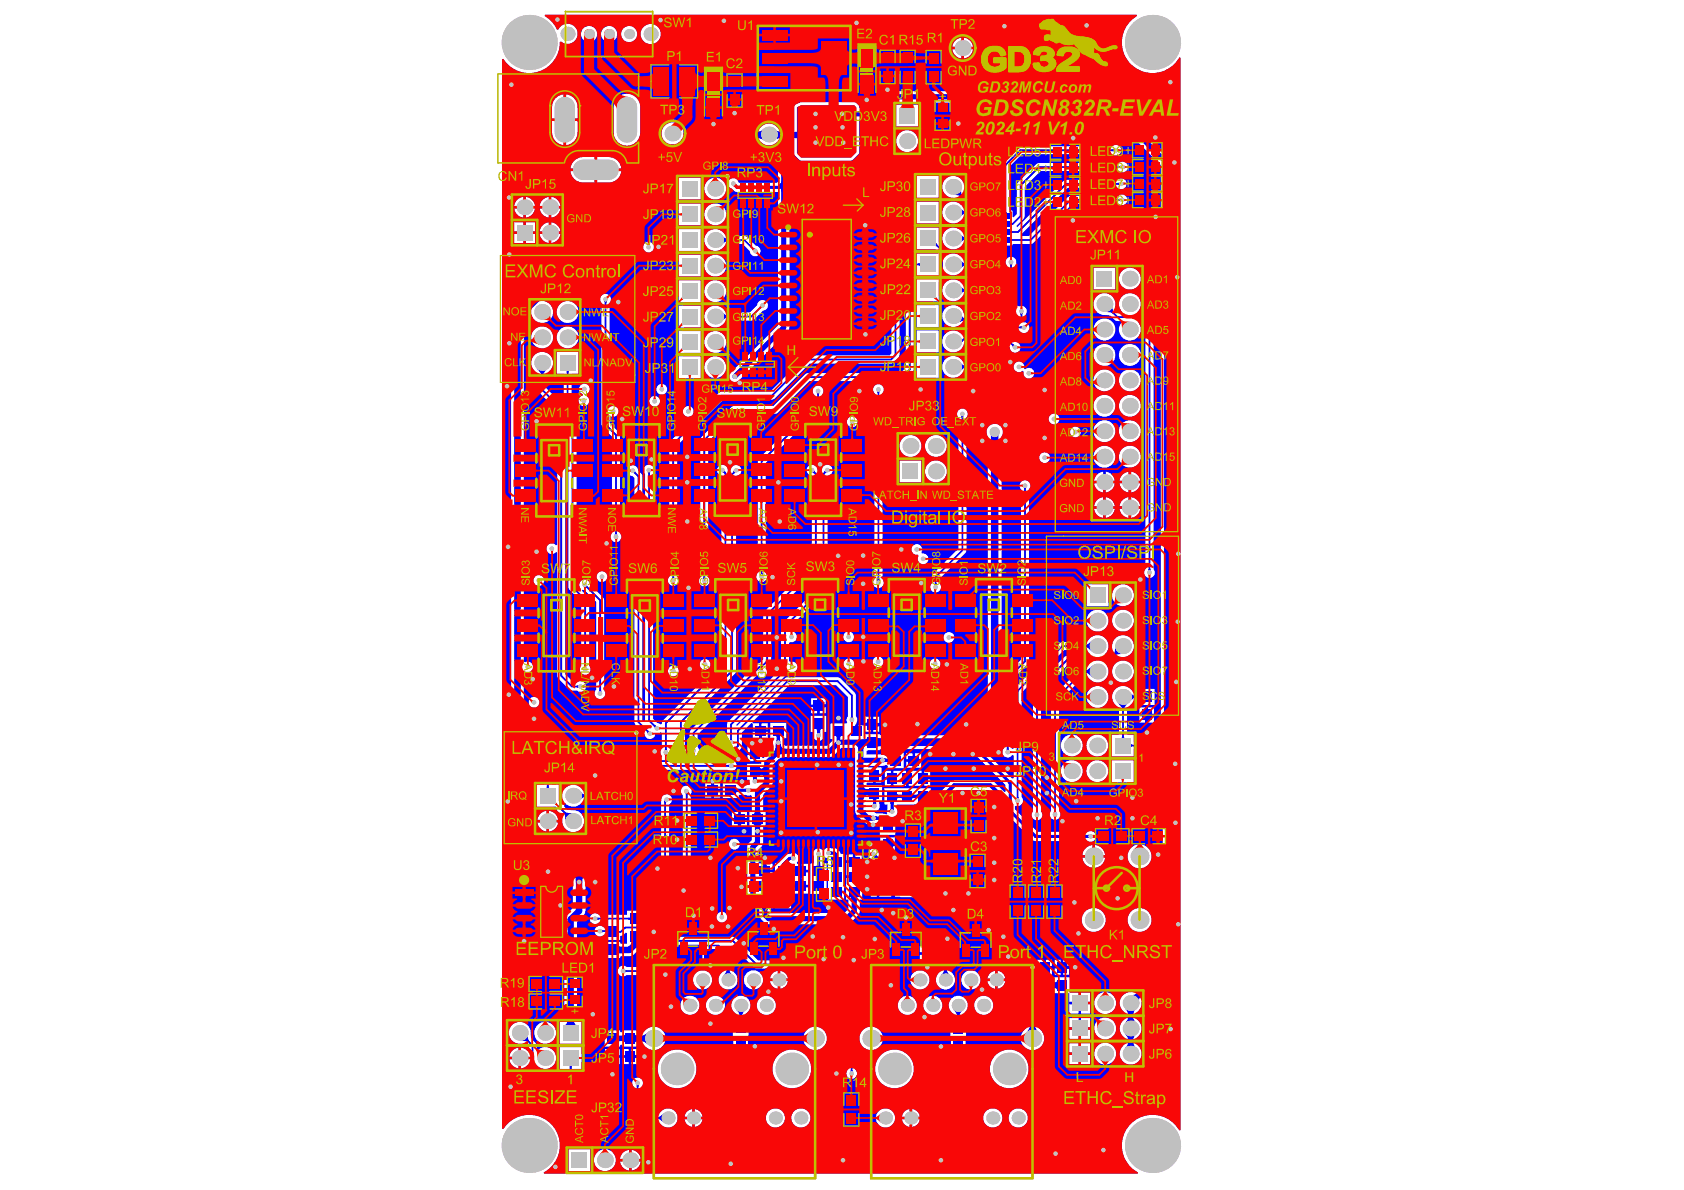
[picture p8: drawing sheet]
<svg xmlns="http://www.w3.org/2000/svg" width="297mm" height="210mm" viewBox="0 0 297 210" stroke-linecap="round" stroke-linejoin="round" font-family="sans-serif">
<g fill="#00f">
<path d="M97 153.5h.2v.5h-.2z"/>
<path d="M96.3 136.5h.6l-.1 .4h-.3z"/>
<path d="M96.5 138.7h.3l.1 .3h-.6z"/>
<path d="M94.7 65h1.9l-.6 .7-.2 .5h-.3l-.2-.5z"/>
<path d="M97.6 153.5h.4l.1-.2v.9l-.1-.2h-.4z"/>
<path d="M99.8 65.4h.6l-.1 .3h-.3z"/>
<path d="M101.3 154.6h1.7l-.2 .2-.1 .8h-1.1l-.1-.8z"/>
<path d="M101.6 152.1h1.1l.1 .6 .1 .2h-1.5l.1-.2z"/>
<path d="M101.8 120.9l.3-.1v.6l-.3-.1z"/>
<path d="M103.1 117.5h.3l.1 .3h-.6z"/>
<path d="M103.1 103.6l.4-.4 .2 .3-.2 .2z"/>
<path d="M106.1 167l.8-.1 .3-.2v1.7a.64 .64 0 0 0-.7-.3h-.4z"/>
<path d="M105.3 161.8l.3 .1v.3l-.3 .1z"/>
<path d="M106.1 164l.3 .1v.3l-.3 .1z"/>
<path d="M106.9 164.1l.3-.2v.7l-.3-.2z"/>
<path d="M106.5 53.1h.6l-.1 .3h-.3z"/>
<path d="M110.2 171l.3 .1v.3l-.3 .2z"/>
<path d="M108.9 166.7a.64 .64 0 0 0 .7 .3h.4v1.1l-.9 .1-.2 .2z"/>
<path d="M110.8 161.9l.3-.2v.7l-.3-.2z"/>
<path d="M108.9 164.1l.3 .1v.3l-.3 .2z"/>
<path d="M108.5 94.1h.3l.1 .3h-.5z"/>
<path d="M112.2 191.3h.6l-.2 .3h-.3z"/>
<path d="M112.3 192.8h.3l.2 .3h-.6z"/>
<path d="M112.8 161.7l.3 .2v.3l-.3 .2z"/>
<path d="M114.2 83.2h.6l-.2 .3-.3 .1z"/>
<path d="M117.2 141.1l.4 .4-.1 .2-.3-.1z"/>
<path d="M117.3 132.1h.3l.1 .3h-.5z"/>
<path d="M115.3 128.1l.3-.2 .3 .2-.4 .4z"/>
<path d="M119.9 132h.4l.1 .3h-.6z"/>
<path d="M125.1 169.7h.4l.1 .3h-.6z"/>
<path d="M124.9 169h.9l-.2 .1-.1 .4h-.4l-.1-.4z"/>
<path d="M125.4 138.1h.6l-.1 .3h-.4z"/>
<path d="M124.1 101.9h.3l.1 .3h-.6z"/>
<path d="M128 169h.9l-.2 .1-.1 .4h-.4l-.1-.4z"/>
<path d="M128.2 171h.4l.2 .5 .4 .5h-1.6l.5-.5z"/>
<path d="M128.4 134.9l.3-.1v.6l-.3-.2z"/>
<path d="M128.8 130.3h.3l.1 .4h-.5z"/>
<path d="M127.4 83.3l.4-.4 .2 .3-.3 .3z"/>
<path d="M127.2 54.9l.7 .6 .5 .2v.3l-.5 .2-.7 .6z"/>
<path d="M132.6 184.3h.3v.5h-.3z"/>
<path d="M131.5 184.1l.1 .2h.3v.5h-.3l-.1 .2z"/>
<path d="M130.5 180h.4l.1 .3 .1 .2h-.9l.2-.2z"/>
<path d="M129.9 178.2h1.6l-.4 .5-.2 .4h-.4l-.2-.4z"/>
<path d="M130.7 146.4l.3-.4 .2 .2-.4 .4z"/>
<path d="M130 145.3h.9l-.2 .1v.4h-.5l-.1-.4z"/>
<path d="M131.5 139.1h.2v.6h-.2z"/>
<path d="M132.7 43.9l.2-.2 .3 .2-.4 .4z"/>
<path d="M134 159.7h1.8a.69 .69 0 0 0-.4 .9h-.9v-.3a.5 .5 0 0 0-.5-.6z"/>
<path d="M133.4 158.4l.7-.2v1.3l-.7-.2z"/>
<path d="M134.7 155h.5v.3l.2 .1h-.9l.1-.1z"/>
<path d="M134.5 154.4h.9l-.2 .1v.4h-.5l-.1-.4z"/>
<path d="M134.6 151.6h.6v.3h-.5z"/>
<path d="M134.7 152.3h.5v.4l.2 .1h-.9l.1-.1z"/>
<path d="M133.9 130.1h.5v.3h-.5z"/>
<path d="M133.7 129.7h.9l-.2 .1v.3h-.5v-.3z"/>
<path d="M134.2 101.1h.3l.1 .3h-.5z"/>
<path d="M134.1 53.9l.4 .4-.3 .1-.2-.2z"/>
<path d="M137.8 154.9h.6l.1 .4 .2 .1h-1.1l.2-.1z"/>
<path d="M137.6 157.1h1.1l-.2 .1-.1 .4h-.6v-.4z"/>
<path d="M137.6 154.4h1.1l-.2 .2-.1 .4h-.6v-.4z"/>
<path d="M139.4 151.1h.3v.6h-.3z"/>
<path d="M137 129.8h.6v.9h-.6z"/>
<path d="M137 130.5h.6v.2h-.6z"/>
<path d="M140.8 154.5h.9l-.2 .1-.1 .3h-.4l-.1-.3z"/>
<path d="M141 155h.4l.1 .4 .2 .1h-.9l.1-.1z"/>
<path d="M140.8 157.1h.9l-.2 .1-.1 .4h-.4l-.1-.4z"/>
<path d="M143.2 83.3l.4-.4 .2 .3-.3 .3z"/>
<path d="M145.5 159.8h.3v.6l-.3-.1z"/>
<path d="M144.1 150.9h.6v.2l-.6 .1z"/>
<path d="M144.1 129.2h.6v.2h-.6z"/>
<path d="M145.2 124.1l.1 .1 .3 .1v.4l-.3 .1-.1 .2z"/>
<path d="M145.5 82.9l.4 .4-.3 .2-.2-.3z"/>
<path d="M144 69.3h.6l-.1 .3h-.4z"/>
<path d="M150.1 188.7h.3l.1 .4h-.6z"/>
<path d="M147.6 129.8h.6v.9h-.6z"/>
<path d="M147.6 130.5h.6v.2h-.6z"/>
<path d="M150.1 126.4h.3l.2 .3h-.6z"/>
<path d="M153.2 156.6h.3v.5h-.3z"/>
<path d="M152.4 154.4h.3v.5h-.3z"/>
<path d="M153.5 156.6l.4-.1 .1-.2v1.1l-.1-.2-.4-.1z"/>
<path d="M154 151l.5-.3 .1 .2-.4 .3z"/>
<path d="M152.4 151.8h.3v.5h-.3z"/>
<path d="M151.5 151.6l.1 .2h.4v.5h-.4l-.1 .2z"/>
<path d="M154.4 144l.2 .1v.5h-.2z"/>
<path d="M153.9 140h.7l-.1 1h-.5z"/>
<path d="M154 141.6l.5 .1v.2h-.5z"/>
<path d="M152 130.5l1.3-.1v1h-1.3z"/>
<path d="M152.1 130.5h.3a.5 .5 0 0 0 .6-.5v1.8a.69 .69 0 0 0-.9-.4z"/>
<path d="M152.5 127.5h.4l.1-.2v.9l-.1-.2h-.4z"/>
<path d="M157.3 160.5h.5v.3h-.5z"/>
<path d="M156.2 153.4l.4-.1 .1-.2v1.1l-.1-.2-.4-.1z"/>
<path d="M155.7 153.1l.1 .2 .5 .1v.5l-.5 .1-.1 .2z"/>
<path d="M156.1 149.9h.9l-.2 .1v.4h-.5v-.4z"/>
<path d="M155.7 144.6l.6-.2 .5 .4 .4 .2h-1.5a.14 .14 0 0 0 .2-.1 .14 .14 0 0 0-.1-.2z"/>
<path d="M157.1 142.6h.5v.3h-.5z"/>
<path d="M156.8 141.3h1.1l-.2 .2-.1 .4h-.5l-.1-.4z"/>
<path d="M156 133.8h.9v.6h-.9z"/>
<path d="M155.9 133.8h.3v.6h-.3z"/>
<path d="M156.6 133.8h.4l.1-.2v1l-.1-.2h-.4z"/>
<path d="M155.5 127.6h.3v.5h-.3z"/>
<path d="M161.1 156.2l.1 .2 .5 .1v.7l-.5 .1-.1 .2z"/>
<path d="M158.9 153.4l.4-.1 .1-.2v1.1l-.1-.2-.4-.1z"/>
<path d="M158.4 153.1l.1 .2 .4 .1v.5l-.4 .1-.1 .2z"/>
<path d="M158.7 140.2l.4-.1 .1-.2v1.1l-.1-.2-.4-.1z"/>
<path d="M160.9 139.9l.1 .2 .4 .1v.5l-.4 .1-.1 .2z"/>
<path d="M163.4 170h.4l.1 .3h-.6z"/>
<path d="M163.1 169h.9l-.1 .1-.1 .4h-.4l-.1-.4z"/>
<path d="M163.7 133l.4 .4-.3 .2-.3-.3z"/>
<path d="M162.1 133.7l.1 .2h.3v.5h-.3l-.1 .2z"/>
<path d="M164.9 102.9h.3l.1 .4h-.5z"/>
<path d="M166.3 184.3l.2 .1v.4l-.2 .1z"/>
<path d="M167.7 184.4l.4-.1 .1-.2v.9l-.1-.1-.4-.1z"/>
<path d="M166.3 169h.9l-.2 .1v.4h-.5v-.4z"/>
<path d="M166.5 171h.5l.1 .5 .5 .5h-1.6l.4-.5z"/>
<path d="M169.5 73.3h.5l-.1 .3h-.3z"/>
<path d="M169.2 50.3l.6 .6 .5 .2v.3l-.5 .2-.6 .6z"/>
<path d="M169.1 36.5l.7 .6 .6 .2v.3l-.6 .3-.7 .6z"/>
<path d="M175.1 59.6h.7l-.2 .3h-.3z"/>
<path d="M174.4 57.6l.4-.2v.7l-.4-.2z"/>
<path d="M174.4 56.2l.4-.2v.6l-.4-.1z"/>
<path d="M174.4 54.8l.4-.2v.6l-.4-.1z"/>
<path d="M173.5 40.8l.3-.2v.6l-.3-.1z"/>
<path d="M173.5 37.9l.3-.1v.6l-.3-.1z"/>
<path d="M179.3 140.6h.4l.1 .3h-.6z"/>
<path d="M177.6 132.1h.3l.1 .3h-.5z"/>
<path d="M179 57.4l.3 .2v.3l-.3 .2z"/>
<path d="M178 59.6h.6l-.2 .3h-.3z"/>
<path d="M178.2 54.2h.3l.1 .3h-.6z"/>
<path d="M179 56l.3 .2v.3l-.3 .1z"/>
<path d="M178 40.6l.4 .2v.3l-.4 .1z"/>
<path d="M178 42l.4 .2v.3l-.4 .1z"/>
<path d="M177.2 37.3h.3l.2 .4h-.7z"/>
<path d="M181.7 180.8h.9l.1 .6 .5 .7h-2.1l.4-.7z"/>
<path d="M182.9 173.3h.5v1l-.5-.1z"/>
<path d="M182.4 170.3l.3 .1v.4l-.3 .1z"/>
<path d="M183 170.4l.3-.1 .1-.1v.9l-.1-.2-.3-.1z"/>
<path d="M182.8 143.1h.3l.1 .4h-.6z"/>
<path d="M180 57.6l.4-.1-.1 .5-.3-.1z"/>
<path d="M185.6 173.3h.3a.5 .5 0 0 0 .6-.4v1.8a.69 .69 0 0 0-.9-.5z"/>
<path d="M185.1 172.9a.69 .69 0 0 0 .9 .4v.9l-.3 .1a.5 .5 0 0 0-.6 .4z"/>
<path d="M185.9 143h.4l.1 .4h-.6z"/>
<path d="M189.1 170.4l.3-.1v.6l-.3-.1z"/>
<path d="M188.1 170.2l.2 .1 .3 .1v.4l-.3 .1-.2 .2z"/>
<path d="M191.8 147.3h.3v.5h-.3z"/>
<path d="M197.3 35.1l.3-.1v.5l-.3-.1z"/>
<path d="M197.4 29.3l.3-.1v.5l-.3-.1z"/>
<path d="M196.2 26.3l.3-.1v.6l-.3-.1z"/>
<path d="M199 183.7h.9l.1 .6 .4 .6h-1.9l.4-.6z"/>
<path d="M198.5 177.9h1.9l-.4 .6-.1 .6h-.9l-.1-.6z"/>
<path d="M199.4 131.2l.3 .1v.4l-.3 .1z"/>
<path d="M201.1 122.8l.3-.2v.6l-.3-.1z"/>
<path d="M199.1 122l.7 .6 .5 .2v.3l-.5 .2-.7 .6z"/>
<path d="M203.2 133.8a.69 .69 0 0 0 .9 .4v.9h-.3a.5 .5 0 0 0-.6 .5z"/>
<path d="M202 128.7l.5-.1 .1 .3-.6 .1z"/>
<path d="M201.8 127h.9l-.2 .1v.3h-.5v-.3z"/>
<path d="M91.7 183.6l1.4-1.4v.9l.3 .5-.3 .3-.5-.3z"/>
<path d="M91.7 132.1l1.2 .1v.6l-1.2 .1z"/>
<path d="M95.1 132.2l.4-.1 .1-.2v1.1l-.1-.2h-.4z"/>
<path d="M102.1 139.4l.7 .6 .5 .2v.3l-.5 .2-.7 .6z"/>
<path d="M105.7 121.7l.3 .1 .1 .3-.5-.1z"/>
<path d="M108.9 182.3a.69 .69 0 0 0 .9 .4v.9h-.2a.61 .61 0 0 0-.7 .5z"/>
<path d="M109.4 182.7h.3a.5 .5 0 0 0 .6-.4v1.8a.69 .69 0 0 0-.9-.5z"/>
<path d="M113.3 196.9l.3 .1v.4l-.3 .1z"/>
<path d="M113.1 186.1h.3v.6l-.3-.1z"/>
<path d="M111.9 185.9l.2 .2h.3v.5h-.3l-.2 .2z"/>
<path d="M112 182.3a.69 .69 0 0 0 .9 .4v.9h-.2a.61 .61 0 0 0-.7 .5z"/>
<path d="M112.9 182.7l.7-.1 .6-.5v2.1l-.6-.4-.7-.2z"/>
<path d="M114.1 129.1l.2-.2 .3 .1-.4 .4z"/>
<path d="M116 197l.5-.1 .5-.5v1.6l-.5-.5-.5-.1z"/>
<path d="M120.8 139.9l.6-.1-.1 .3-.3 .1z"/>
<path d="M127.2 41.4l.7 .6 .5 .2v.3l-.5 .2-.7 .6z"/>
<path d="M129.8 138.9l.1 .2h.4v.6h-.4l-.1 .2z"/>
<path d="M133.9 135.7a.79 .79 0 0 0 .9-.9l.9 1.3-.9 1.4a.79 .79 0 0 0-.9-.9z"/>
<path d="M134 135.2a.69 .69 0 0 0 .9 .5v.9h-.3a.5 .5 0 0 0-.6 .4z"/>
<path d="M137.8 157.5h.6l.1 .4 .2 .1h-1.1l.2-.1z"/>
<path d="M138.2 32.2h.5l-.9 1.8-.1-.7-.1-.1z"/>
<path d="M137.8 32.2l.5 .5-.7 .5-.4-.3z"/>
<path d="M146.4 150.2h.3v.5l-.3 .1z"/>
<path d="M151.5 154.2l.1 .2h.4v.5h-.4l-.1 .2z"/>
<path d="M152.3 138.4a.79 .79 0 0 0 .9 .9v.9a.79 .79 0 0 0-.9 .9l-.9-1.4z"/>
<path d="M152.5 139.3l.7-.1 .2-.2v1.6a.69 .69 0 0 0-.9-.4z"/>
<path d="M157 157.7h1.1l-.2 .1-.1 .5h-.5l-.1-.5z"/>
<path d="M163.6 139.8l.2 .2 .5 .1v.7l-.5 .1-.2 .2z"/>
<path d="M165 42.6l.3 .4v.5h-.3z"/>
<path d="M161.9 46.5l.4-.2v.7l-.4-.2z"/>
<path d="M169.1 63.7l.7 .7 .6 .2v.3l-.6 .2-.7 .6z"/>
<path d="M169.1 41.1l.7 .6 .6 .2v.3l-.6 .2-.7 .6z"/>
<path d="M169.1 45.7l.7 .6 .6 .2v.3l-.6 .2-.7 .6z"/>
<path d="M174.2 42.8h.6l-.1 .3h-.3z"/>
<path d="M173.5 39.4l.3-.2v.6l-.3-.1z"/>
<path d="M178.5 60.9l.2-.2 .3 .2-.4 .4z"/>
<path d="M178 46.5h.6l-.1 .4h-.3z"/>
<path d="M178 39.2l.4 .2v.3l-.4 .1z"/>
<path d="M180.5 86h.6l-.1 .3h-.4z"/>
<path d="M191.4 118.3l.5-.2 .7-.6v1.9l-.7-.6-.5-.2z"/>
<path d="M191.4 113.8l.5-.2 .7-.6v1.9l-.7-.6-.5-.2z"/>
<path d="M194.8 55l1.4-1.3 .1 .9 .2 .5-.2 .2-.5-.2z"/>
<path d="M197.2 32.3l.3-.2v.6l-.3-.1z"/>
<path d="M199 179.3h.9l.1 .6 .4 .5h-1.9l.4-.5z"/>
<path d="M198.5 182.4h1.9l-.4 .6-.1 .6h-.9l-.1-.6z"/>
<path d="M199.4 175.5l.7-.1 .5-.3 .7 .6-.4 .6-.1 .6z"/>
<path d="M201.5 135.6h1.7a.7 .7 0 0 0-.4 .9h-.9v-.4a.49 .49 0 0 0-.4-.5z"/>
<path d="M202.6 100.4h.3l.1 .3h-.5z"/>
<path d="M100.3 188h.7l-.2 .3h-.3z"/>
<path d="M100.1 179.7h1.1a.86 .86 0 0 0 .6 1.1h-2.3a.86 .86 0 0 0 .6-1.1z"/>
<path d="M107.8 188.9h.4l.1 .3h-.6z"/>
<path d="M107.6 187.2h.9l-.2 .2-.1 .3h-.4l-.1-.3z"/>
<path d="M111.6 83.4l.4-.4 .2 .3-.3 .3z"/>
<path d="M125.5 138.1h.4l.1 .3 .2 .2h-.9l.1-.2z"/>
<path d="M122.2 131.8h.3l.1 .3h-.5z"/>
<path d="M118.6 101.8h.3l.1 .3h-.5z"/>
<path d="M129.4 83l.4 .4-.3 .1-.2-.2z"/>
<path d="M129.4 32.8l.4-.4 .1 .2-.4 .4z"/>
<path d="M143.9 154.5h1l-.2 .1v.4h-.6v-.4z"/>
<path d="M144.1 154.9h.6v.4l.2 .2h-1l.2-.2z"/>
<path d="M144.1 152.3h.6v.4l.2 .1h-1l.2-.1z"/>
<path d="M132.7 145.3h1.8a.69 .69 0 0 0-.4 .9h-.9l-.1-.3a.5 .5 0 0 0-.4-.6z"/>
<path d="M132.8 136.4h.7l-.1 1h-.5z"/>
<path d="M132.9 137.3h.5v.2h-.5z"/>
<path d="M132.6 137h1.1l-.2 .1-.1 .4h-.5l-.1-.4z"/>
<path d="M132.7 131.5l.4-.4 .1 .2-.3 .4z"/>
<path d="M136.8 129.7h1l-.2 .1v.4h-.6v-.4z"/>
<path d="M132.9 131.6h.5v.3l.2 .2h-.9l.2-.2z"/>
<path d="M143.9 128.6h1l-.2 .1v.4h-.6v-.4z"/>
<path d="M133.5 23.3l.1 1.1 .6 .1 .5 .3 2-2 .4 .3 .7 .2-.1 1.1-.6 .1-.5 .3-2-2-.5 .3z"/>
<path d="M149.8 158.1h1.7a.69 .69 0 0 0-.4 .9h-.9v-.3a.5 .5 0 0 0-.4-.6z"/>
<path d="M146.9 155.5h1.1l-.2 .1-.1 .4h-.5l-.1-.4z"/>
<path d="M147.2 155.9h.5l.1 .4 .2 .2h-1.1l.2-.2z"/>
<path d="M154.6 152.2h.6v.4l.2 .2h-1.1l.2-.2z"/>
<path d="M147.2 153.3h.5l.1 .4 .2 .1h-1.1l.2-.1z"/>
<path d="M147.2 150.7h.5l.2 .5h-.9z"/>
<path d="M146.9 152.8h1.1l-.2 .2-.1 .4h-.5l-.1-.4z"/>
<path d="M154.4 144l.9 .1v.5h-.9z"/>
<path d="M158.2 139.9l.1 .2 .4 .1v.5l-.4 .1-.1 .2z"/>
<path d="M153.7 140.8h1.1l-.2 .1-.1 .4h-.5l-.1-.4z"/>
<path d="M150.5 131.4l1.3-.9 1.4 .9a.79 .79 0 0 0-.9 .9h-.9a.79 .79 0 0 0-.9-.9z"/>
<path d="M147.4 129.8h1l-.2 .2v.4h-.6v-.4z"/>
<path d="M154.7 130l.3 .2h1v1.4h-1l-.3 .2z"/>
<path d="M147.6 126.1l.5-.1v.3l-.5 .1z"/>
<path d="M154.7 127.4l.1 .2h.3v.5h-.3l-.1 .2z"/>
<path d="M154.8 102.2h.3l.1 .3h-.5z"/>
<path d="M154.7 69h.5l-.1 .3h-.3z"/>
<path d="M168.8 180h.4l.1 .4 .2 .1h-.9l.1-.1z"/>
<path d="M168.2 178.2h1.6l-.4 .5-.2 .4h-.4l-.1-.4z"/>
<path d="M161.4 140.2l.4-.1 .2-.2v1.1l-.2-.2-.4-.1z"/>
<path d="M172.7 129.3l-.3 1.7v-.1l-.2-.1-.7 .6z"/>
<path d="M172.2 129.7h1l-.2 .5v1h-.6v-1z"/>
<path d="M169.5 55.3l.1 .3a.84 .84 0 0 0 .7 .6l-.1 .3-1.6 .5z"/>
<path d="M168.1 34.4l1.4-1.3v.9l.3 .5-.3 .2-.5-.2z"/>
<path d="M179.9 55.2h.6l-.2 .3h-.3z"/>
<path d="M201.2 131.3l.3-.1v.6l-.3-.1z"/>
<path d="M197.9 129.8h.3l.2 .3h-.6z"/>
<path d="M197.1 123.9h2l-.7 .7-.2 .5h-.3l-.2-.5z"/>
<path d="M101.2 165.9a.99 .99 0 0 0 1.1 1.1v1.1a.99 .99 0 0 0-1.1 1.1l-1.1-1.6z"/>
<path d="M99.4 143.4l.3-.2 .5 .2 .9 .1-1.4 1.3v-.9z"/>
<path d="M133.2 142.8h.9v.3a.5 .5 0 0 0 .4 .6h-1.8a.69 .69 0 0 0 .5-.9z"/>
<path d="M136.8 131.4l.9-.2a.79 .79 0 0 0 .9 .9l-.2 .9-.9 .1-.7 .5-.6-.6 .5-.7z"/>
<path d="M196.7 114l1.4 1.4h-1l-.5 .2-.2-.2 .2-.5z"/>
<path d="M99.5 137.6l2.6-2.6h7.5l.1 .2-4.5 4.4h-1.9l-.3-.1a2.36 2.36 0 0 0-3.1-.7l-.1 .2-.3-.1z"/>
<path d="M136 108.7l8.3-8.3 .3 .1v2.9l-6.8 6.8v7.8l-9.4 9.3-.2 .5v2.5a.92 .92 0 0 0 .4 1.5v.3l-1.4 1.4h-4.6v-.2a.93 .93 0 0 0 .5-1.5v-2.2l10.4-10.5a.95 .95 0 0 0 1.4 .2 .95 .95 0 0 0 .1-1.4l.8-.8 .2-.5z"/>
<path d="M140.6 18.9l.8-.3h9.3l.3 .3v7.9l-1 1h-8.6l-.8-.8z"/>
<path d="M152.9 132.4l.1-.1h2.2v-.1l.6-.1h15.3l.6-.1 .2 .1 .1 .9 .1 .2 5.3 5.3v1.1l-.3 .1-1.8-1.8-.6-.3-6.7 .1-2 1.9h-1.8v-.6h-8.2v2.9h.5l-.1 1.1 .1 .5-.2 .2a2.64 2.64 0 0 0-1.7-.2l-.3-.1v-.3a.92 .92 0 0 0 .8-1.3v-.5h.5v-2.8h-2.8l.1-.5h1.1v-2.6h-.8l-.2-.3h2.7a.79 .79 0 0 1 .9 0v.4h2.8v-2.7h-2.8v.3l-.2 .2-.7-.2h-2.9zM161.4 132.9v1h1.1v-1zM159.8 132.9v1h1.2v-1zM161.4 134.4v1h1.1v-1zM159.8 134.4v1h1.2v-1zM160.3 136v2.6h2.3v-2.6zM154.4 135.4v1.1h1.1v-1.1zM163 136v1.1h1.1v-1.1zM156.1 136v1.1h1v-1.1zM154.4 136.9v1.1h1.1v-1.1zM163 137.5v1.1h1.1v-1.1zM157.6 136v2.6h2.2v-2.6zM156.1 137.5v1.1h1v-1.1z"/>
<path d="M96.1 2.6h104.4v.2a5.4 5.4 0 0 0-1 8.5 5.4 5.4 0 0 0 8.5-1.2l.2 .1v189.1l-.2 .1a5.4 5.4 0 0 0-8.6-1.1 5.4 5.4 0 0 0 1.3 8.5v.2h-104.7l-.1-.2a5.4 5.4 0 0 0 1.4-8.4 5.4 5.4 0 0 0-8.5 .7h-.2v-188.6l.2-.1a5.4 5.4 0 0 0 6.1 2.3 5.4 5.4 0 0 0 3.8-5.3l.2-.1a1.79 1.79 0 0 0 2.7-.3 1.79 1.79 0 0 0-.6-2.6 1.79 1.79 0 0 0-2.5 .8h-.3a5.2 5.2 0 0 0-2.1-2.4zM109.5 6a1.45 1.45 0 0 0 2.9 0 1.45 1.45 0 0 0-2.9 0zM106 6a1.45 1.45 0 0 0 2.9 0 1.45 1.45 0 0 0-2.9 0zM102.5 6a1.43 1.43 0 0 0 2.8 0 1.43 1.43 0 0 0-2.8 0zM113 6a1.8 1.8 0 0 0 3.6 0 1.8 1.8 0 0 0-3.6 0zM170 6.6v1.6h1.6a1.84 1.84 0 0 0-1.6-1.6zM168.3 7.3l-.3 .9h1.6v-1.6a1.84 1.84 0 0 0-1.3 .7zM170 8.7v1.6a1.84 1.84 0 0 0 1.6-1.6zM168 8.7a1.84 1.84 0 0 0 1.6 1.6v-1.6zM90.5 55.4l-.3 .8v91.1l.3 .8 2.1 2 6 .1 2.1 2.2v2.7h.3v.2v4.9l-1.1 1.2-.4 .8v17.7v.4h-.8v3.8h3.9v-3.8h-.8v-.4l.1-11.1 .3-.1h4.2h.2v.3h2.8v-.3h.3a2.83 2.83 0 0 0 3.4-2.1h.3v-2.3h.6l.3-.2 2.9-2.9 .2-.5v-2.1l4.4-4.5v-14l.2-.4a.95 .95 0 0 0-1.3-1.1 .95 .95 0 0 0-.3 1.7v13.2l-4.4 4.5v2.4l-.3 .3-.2-.1v-2.7l2.3-2.4 .2-.5v-13.1a.97 .97 0 0 0 .4-1.3 .97 .97 0 0 0-1.2-.5 .97 .97 0 0 0-.6 1.2v13.5l-2.5 2.5-.1 3.5-.4 .4-.2-.1v-.5h-2.8v.7l-5.1-.1a.96 .96 0 0 0-1.3 .2 .96 .96 0 0 0 .1 1.3 .96 .96 0 0 0 1.3 .1h1v.7h-.2a.95 .95 0 0 0-1.3 .1 .95 .95 0 0 0 0 1.3 .95 .95 0 0 0 1.3 .1h.2v.8h2.8v-.7a1.04 1.04 0 0 0 1-.6l.2 .1v1.8h-1.2v-.3h-2.8v.3h-.2h-4.2l-.3-.1-.1-.3v-3.4l1.1-1.1 .4-.8v-5.4v-.2h.3v-2.7h-.3l-.1-.7-.3-.4-3.4-3.3h-6l-1.1-1.2v-13.5h2.7v.6h2.7v-2.8h-2.7v.6h-2.7v-13.1l.2-.1a.95 .95 0 0 0 1.4-.9 .95 .95 0 0 0-1.4-.8l-.2-.1v-60.1l1.1-1.1h.3a1.94 1.94 0 0 0 3.2 .9 1.94 1.94 0 0 0-.9-3.2v-.3l28-28h9.7l.4 .2a1.97 1.97 0 0 0 2.8 0l.2 .1v6.9l-.1 .1h-6.7a.98 .98 0 0 0-1.6-.6 .98 .98 0 0 0 .3 1.7l.6 .5 .3 .1h7.2v23.5l-8.3 8.3a1.01 1.01 0 0 0 0 1.4 1.01 1.01 0 0 0 1.4 0l8.9-8.9v-33.3h.8l.1 2.3 1.1 1.1 8.8 .1 .4-.2 1.1-1.2 .1-5.9 2.7-.1 3-2.9h36.4l11.1 11v103.5l-.9 .8-.2-.1h-2.7v2.3v.5l.3 .1 .1 3.5 3.7 3.8v26.4l-4.9 4.9-.4 .2a2.03 2.03 0 0 0-2.2 1.2 2.03 2.03 0 0 0 .7 2.4l.1 .4v.6a2.2 2.2 0 0 0-.1 3.4l.1 .4-.1 .8a1.97 1.97 0 0 0-.1 3.1 1.97 1.97 0 0 0 3-.7 2.2 2.2 0 0 0-.6-2.4l-.2-.4 .2-.7a2.14 2.14 0 0 0 0-3.4l-.2-.7 .3-.6a2.03 2.03 0 0 0 .7-1.7l.2-.5 5.2-5.2 .3-.7v-27.2l-.3-.7-3.4-3.5v-2.8h.3v-.4l.8-.1 .3-.2 1.7-1.7 .3-.7-.1-104.7-11.9-11.9-.7-.3h-37.2l-.7 .3-2.7 2.7h-1.9l-.2-.6-.3-.3-.4-.2-9.5 .1-.9 .3-.2 .3-.1 4-2.7-.1a2.12 2.12 0 0 0-3.1-.2l-.5 .3h-10.1l-.7 .3zM99.9 16.6v4.3h2v-2a2.23 2.23 0 0 0-2-2.3zM98 17.3l-.6 1v2.6h2v-4.3l-.9 .3zM158.1 18.5v3.8h3.8v-3.8zM116.7 23.5a1.95 1.95 0 0 0 3.9 0 1.95 1.95 0 0 0-3.9 0zM99.9 21.3v4.3a2.23 2.23 0 0 0 2-2.2v-2.1zM97.4 21.3v2.1a2.23 2.23 0 0 0 2 2.2v-4.3zM108.9 17.2l-.6 1.1-.1 .6v4.5a2.35 2.35 0 0 0 2.4 2.3 2.35 2.35 0 0 0 2.3-2.3v-4.5a2.35 2.35 0 0 0-1.4-2.2 2.35 2.35 0 0 0-2.6 .5zM158.1 24.9a1.95 1.95 0 0 0 3.9 0 1.95 1.95 0 0 0-3.9 0zM176.8 28.6l-.2 .5v8h-.5v6.2h2.5v-.3h3.5l7.1-7h8.1a.95 .95 0 0 0 1.3-.1 .95 .95 0 0 0 0-1.3 .95 .95 0 0 0-1.3-.1l-8.7 .1-7.1 7h-1.3l-.1-.1 8.3-8.4h8.7a.95 .95 0 0 0 1.4 0 .95 .95 0 0 0 0-1.3 .95 .95 0 0 0-1.4-.1l-9.3 .1-8.4 8.3-.1-.3 1.2-1.2 .2-.5v-5.1l2.9-2.8h13.8a.95 .95 0 0 0 1.3-.1 .95 .95 0 0 0 0-1.3 .95 .95 0 0 0-1.3 0h-14.4l-3.6 3.6-.1 5.4-.5 .5-.2-.1v-1.1h-.5v-7.7l2.1-2.2h16a.95 .95 0 0 0 1.3 0 .95 .95 0 0 0 0-1.4 .95 .95 0 0 0-1.3 0h-16.3l-.5 .2zM105.3 27.7v2h4.3a2.23 2.23 0 0 0-2.2-2zM101.3 28.4l-.4 .4-.3 .9h4.3v-2l-2.6 .1zM105.3 30.2v2h2.1a2.23 2.23 0 0 0 2.2-2zM100.6 30.2a2.23 2.23 0 0 0 2.3 2h2v-2zM161.7 31v3.9h3.9v-3.9zM124.2 33.3a1.95 1.95 0 0 0 3.9 0 1.95 1.95 0 0 0-3.9 0zM119.7 31.3v3.9h3.9v-3.9zM97.2 34.7v1.6h1.7a1.84 1.84 0 0 0-1.7-1.6zM95.5 35.4l-.3 .9h1.6v-1.6a1.84 1.84 0 0 0-1.3 .7zM92.8 34.7v1.6h1.6a1.84 1.84 0 0 0-1.6-1.6zM91.1 35.4l-.4 .9h1.6v-1.6a1.83 1.83 0 0 0-1.2 .7zM118.3 77.8l-.3 .5v23.5a.95 .95 0 0 0 .1 1.3 .95 .95 0 0 0 1.3 0 .95 .95 0 0 0 .1-1.3v-23.2l8.1-8.1 8.8-.1 6.4-6.3h14.4a2.24 2.24 0 0 0 1.4-1.2l.1-13.3 2.2-2.2h.8v1h-.5a2 2 0 0 0-1.4 1.4v15.1l-1 .9-16.6 .1-5.8 5.7h-7.1l-5.6 5.5-.2 .5v24.3a.95 .95 0 0 0 .1 1.3 .95 .95 0 0 0 1.3 0 .95 .95 0 0 0 0-1.3v-24l4.9-4.9h7.2l5.8-5.8h16.3l.5-.2 1.4-1.3 .2-.5v-15.1l.3-.3h.2v3.3h3.9v-3.4a2.49 2.49 0 0 0 1.2-1.3l.3-.1a2.03 2.03 0 0 0 2.7-.6l.6-.3h2.2l.5-.3 1.9-1.9 .2-.5v-1.4h.6v-6.2l-2.7-.1-3-2.9v-.5a1.97 1.97 0 0 0-1.7-2.5 1.97 1.97 0 0 0-2.2 2.1 2.26 2.26 0 0 0 2.6 1.8l.3 .1 1.5 1.5-.1 .2-.4-.2a2.36 2.36 0 0 0-3.1-.7 1.96 1.96 0 0 0-.2 3 1.96 1.96 0 0 0 3-.3l.5-.4 1.8 1.9v.2l-1 1.1h-.7l-.3-.2a2.36 2.36 0 0 0-3.1-.7 1.96 1.96 0 0 0-.2 3 1.96 1.96 0 0 0 3-.3l.6-.4 1.2-.1 1.2-1.1h.5v1.7h.5v1.1l-1.5 1.5h-1.9l-.3-.1a2.37 2.37 0 0 0-3-.8l-.2-.1-.1-1-1.2-1.3v-2.5h-3.9v3.9h3.3l.5 .5v.2h-3.8v1.2h-1.1l-.5 .2-2.8 2.9-.1 13.3-.3 .4-14.6 .1-6.4 6.3h-8.9zM97.2 36.8v1.6a1.84 1.84 0 0 0 1.7-1.6zM95.2 36.8a1.84 1.84 0 0 0 1.6 1.6v-1.6zM92.8 36.8v1.6a1.84 1.84 0 0 0 1.6-1.6zM90.7 36.8a1.84 1.84 0 0 0 1.6 1.6v-1.6zM161.7 35.6v3.8h3.9v-3.8zM124.2 37.8a1.95 1.95 0 0 0 3.9 0 1.95 1.95 0 0 0-3.9 0zM119.7 35.9v3.8h3.9v-3.8zM97.2 39.2v1.6h1.7a1.84 1.84 0 0 0-1.7-1.6zM95.5 39.9l-.3 .9h1.6v-1.6a1.84 1.84 0 0 0-1.3 .7zM92.8 39.2v1.6h1.6v-1.6zM90.7 39.2v1.6h1.6v-1.6zM97.2 41.3v1.6a1.84 1.84 0 0 0 1.7-1.6zM95.2 41.3a1.84 1.84 0 0 0 1.6 1.6v-1.6zM92.8 41.3v1.6h1.6v-1.6zM90.7 41.3v1.6h1.6v-1.6zM119.7 40.4v3.9h3.9v-3.9zM113.4 43.6a1 1 0 0 0 2 0 1 1 0 0 0-2 0zM124.6 41.2a1.97 1.97 0 0 0 .5 2.7 1.97 1.97 0 0 0 2.7-.5l.6-.4h2.6l1.3 1.3a.95 .95 0 0 0 .9 .9 .95 .95 0 0 0 1-.9 .95 .95 0 0 0-.9-1l-1.7-1.6-3.2-.1-.3-.1a2.36 2.36 0 0 0-3.1-.7zM124.2 46.9a1.95 1.95 0 0 0 3.9 0 1.95 1.95 0 0 0-3.9 0zM119.7 44.9v3.9h3.9v-3.9zM197.4 49.2a1.95 1.95 0 0 0 3.8 0 1.95 1.95 0 0 0-3.8 0zM192.9 47.2v3.9h3.8v-3.9zM124.2 51.4a1.95 1.95 0 0 0 3.9 0 1.95 1.95 0 0 0-3.9 0zM119.7 49.4v3.9h3.9v-3.9zM124.6 54.7a1.97 1.97 0 0 0 .5 2.7 1.97 1.97 0 0 0 2.7-.5l.6-.4h4.4l1.8-1.7a.95 .95 0 0 0 .9-1 .95 .95 0 0 0-1-.9 .95 .95 0 0 0-.9 .9l-1.4 1.3h-3.8l-.3-.1a2.36 2.36 0 0 0-3.1-.7zM193.3 52.5a1.98 1.98 0 0 0-.1 2.2 1.98 1.98 0 0 0 2 .9l.7 .1 .9 .9h1l.1 .2a1.94 1.94 0 0 0 .1 2.7 1.94 1.94 0 0 0 2.6 0 1.94 1.94 0 0 0 .1-2.7l.1-.2h.3l.9 1v42.8a.95 .95 0 0 0 .1 1.3 .95 .95 0 0 0 1.3 0 .95 .95 0 0 0 .1-1.3v-43.1l-.2-.5-1.4-1.4-.5-.2h-.6l-.1-.2a1.94 1.94 0 0 0 0-2.7 1.94 1.94 0 0 0-2.8 0 1.94 1.94 0 0 0 0 2.7l-.1 .2h-.4l-.5-.5-.1-.3a2.36 2.36 0 0 0-1.7-2.7 1.95 1.95 0 0 0-1.8 .8zM166.6 50a1.99 1.99 0 0 0 .5 2.9 1.99 1.99 0 0 0 2.8-.7l.2-.2 3.4 3.4-.1 .2h-3.1l-.1-.1a2 2 0 0 0-2.2-1.6 2 2 0 0 0-1.8 2.1 1.94 1.94 0 0 0 2.7 1.5l1.3-.5h1.3v.2l-1.6 1.7h-.3a1.95 1.95 0 0 0-3 .3 1.95 1.95 0 0 0 .8 2.9 1.95 1.95 0 0 0 2.7-1.4l2.3-2.2h1.8v1.6h.5v1.1l-2.7 2.8h-1.6l-.4-.2a2.36 2.36 0 0 0-3.1-.6 1.96 1.96 0 0 0-.1 3 1.96 1.96 0 0 0 3-.4l.6-.4h1.9l.5-.2 3.2-3.2 .2-.5v-1.4h.5v-6.2h-2.7l-3.2-3.2-.9-.4a2.73 2.73 0 0 0-2-1l-.5 .1zM98.2 55a1.95 1.95 0 0 0 3.9 0 1.95 1.95 0 0 0-3.9 0zM161.7 53.8v3.9h3.9v-3.9zM119.7 53.9v3.9h3.9v-3.9zM177.5 45.7a.91 .91 0 0 0 .1 1.2v7h-.6v6.2h.6a1.11 1.11 0 0 0 .5 1.2 .95 .95 0 0 0 1.5 .7 .95 .95 0 0 0-.3-1.6l.1-.3h.1v-1.6h.4a.95 .95 0 0 0 1.6-.3 .95 .95 0 0 0-.9-1.3l-.1-.3a1.04 1.04 0 0 0 .4-1.1 .94 .94 0 0 0 0-1.2 .94 .94 0 0 0-1.1-.3l-.8-.1v-7a.95 .95 0 0 0-.1-1.4 .95 .95 0 0 0-1.4 .2zM192.9 58.1a1.95 1.95 0 0 0 3.9 0 1.95 1.95 0 0 0-3.9 0zM98.2 59.5a1.95 1.95 0 0 0 3.9 0 1.95 1.95 0 0 0-3.9 0zM93.7 59.5a1.95 1.95 0 0 0 3.9 0 1.95 1.95 0 0 0-3.9 0zM161.7 58.3v3.9h3.9v-3.9zM124.2 60.3a1.95 1.95 0 0 0 3.9 0 1.95 1.95 0 0 0-3.9 0zM119.7 58.4v3.8h3.9v-3.8zM197.4 62.6a1.95 1.95 0 0 0 3.8 0 1.95 1.95 0 0 0-3.8 0zM192.9 62.6a1.95 1.95 0 0 0 3.9 0 1.95 1.95 0 0 0-3.9 0zM161.7 62.8v3.8h3.9v-3.8zM124.2 64.8a1.95 1.95 0 0 0 3.9 0 1.95 1.95 0 0 0-3.9 0zM119.7 62.8v3.9h3.9v-3.9zM178.9 64.2a.95 .95 0 0 0 .2 1.2 .95 .95 0 0 0 1.3 0l.2 .1a.95 .95 0 0 0 .9 1.3 .95 .95 0 0 0 .9-1.3 .95 .95 0 0 0-1.6-.3l-.2-.2a.95 .95 0 0 0-.4-1.1 .95 .95 0 0 0-1.3 .3zM197.4 67.1a1.95 1.95 0 0 0 3.8 0 1.95 1.95 0 0 0-3.8 0zM192.9 67.1a1.95 1.95 0 0 0 3.9 0 1.95 1.95 0 0 0-3.9 0zM115.8 68.7a.96 .96 0 0 0 1.9 0 .96 .96 0 0 0-1.9 0zM102.3 68.1a.94 .94 0 0 0 .5 1.4v.3a.95 .95 0 0 0-.6 1.4 .95 .95 0 0 0 1.5 .1 .95 .95 0 0 0-.4-1.5v-.3a.96 .96 0 0 0 .6-1.4 .96 .96 0 0 0-1.6 0zM114.5 70.8a.96 .96 0 0 0 1.9 0 .96 .96 0 0 0-1.9 0zM197.4 71.6a1.95 1.95 0 0 0 3.8 0 1.95 1.95 0 0 0-3.8 0zM192.9 71.6a1.95 1.95 0 0 0 3.9 0 1.95 1.95 0 0 0-3.9 0zM120.4 72.6a1 1 0 0 0 2 0 1 1 0 0 0-2 0zM106 52.3a.91 .91 0 0 0 .1 1.1v21.5l.2 .5 1.6 1.6v17.1a.95 .95 0 0 0 .1 1.3 .95 .95 0 0 0 1.3 0 .95 .95 0 0 0 .1-1.3v-17.4l-.2-.5-1.7-1.6v-1l.2-.2a.95 .95 0 0 0 1.4-.8 .95 .95 0 0 0-1.4-.9l-.2-.1v-18.2a.95 .95 0 0 0-.1-1.4 .95 .95 0 0 0-1.4 .3zM185 73.9a.96 .96 0 0 0 1.9 0 .96 .96 0 0 0-1.9 0zM149.4 74.4a.96 .96 0 0 0 1.9 0 .96 .96 0 0 0-1.9 0zM188.7 76.2a1 1 0 0 0 2 0 1 1 0 0 0-2 0zM197.4 76.1a1.95 1.95 0 0 0 3.8 0 1.95 1.95 0 0 0-3.8 0zM192.9 76.1a1.95 1.95 0 0 0 3.9 0 1.95 1.95 0 0 0-3.9 0zM163.1 78.7a1.95 1.95 0 0 0 3.9 0 1.95 1.95 0 0 0-3.9 0zM158.7 78.7a1.95 1.95 0 0 0 3.8 0 1.95 1.95 0 0 0-3.8 0zM183.3 80.7a.96 .96 0 0 0 1.9 0 .96 .96 0 0 0-1.9 0zM197.4 80.5a1.95 1.95 0 0 0 3.8 0 1.95 1.95 0 0 0-3.8 0zM192.9 80.5a1.95 1.95 0 0 0 3.9 0 1.95 1.95 0 0 0-3.9 0zM199.5 83.2v1.6h1.6a1.84 1.84 0 0 0-1.6-1.6zM195 83.2v1.6h1.6a1.84 1.84 0 0 0-1.6-1.6zM197.8 83.9l-.3 .9h1.6v-1.6a1.84 1.84 0 0 0-1.3 .7zM193.3 83.9l-.3 .9h1.6v-1.6a1.84 1.84 0 0 0-1.3 .7zM163.1 83.2a1.95 1.95 0 0 0 3.9 0 1.95 1.95 0 0 0-3.9 0zM158.7 81.2v3.9h3.8v-3.9zM199.5 85.3v1.6a1.84 1.84 0 0 0 1.6-1.6zM197.5 85.3a1.84 1.84 0 0 0 1.6 1.6v-1.6zM195 85.3v1.6a1.84 1.84 0 0 0 1.6-1.6zM193 85.3a1.84 1.84 0 0 0 1.6 1.6v-1.6zM199.5 87.7v1.6h1.6a1.84 1.84 0 0 0-1.6-1.6zM195 87.7v1.6h1.6a1.84 1.84 0 0 0-1.6-1.6zM197.8 88.4l-.3 .9h1.6v-1.6a1.84 1.84 0 0 0-1.3 .7zM193.3 88.4l-.3 .9h1.6v-1.6a1.84 1.84 0 0 0-1.3 .7zM199.5 89.7v1.7a1.84 1.84 0 0 0 1.6-1.7zM197.5 89.7a1.84 1.84 0 0 0 1.6 1.7v-1.7zM195 89.7v1.7a1.84 1.84 0 0 0 1.6-1.7zM193 89.7a1.84 1.84 0 0 0 1.6 1.7v-1.7zM94.1 62.8a2.35 2.35 0 0 0 .6 3.1l.2 .3 .1 2.8 3.3 3.4v23.7l-.2 .1a.95 .95 0 0 0-1.4-.1 .95 .95 0 0 0 0 1.4 .95 .95 0 0 0 1.4-.1l.2 .1v21.7l.2 .5 1.9 1.9 .5 .2h.9a.95 .95 0 0 0 1.3 0 .95 .95 0 0 0 0-1.4 .95 .95 0 0 0-1.3 0h-.6l-1.5-1.5v-46.8l-.2-.5-3.2-3.1v-2.3l.2-.3a2.36 2.36 0 0 0 .7-3.1 1.95 1.95 0 0 0-3.1 0zM160.9 96.4a1 1 0 0 0 0 1.1 1 1 0 0 0 1 .4l.1 .1a.99 .99 0 0 0 .5 1.5 .99 .99 0 0 0 1.3-.9 .99 .99 0 0 0-1.2-1v-.1a.99 .99 0 0 0-.3-1.3 .99 .99 0 0 0-1.4 .2zM143.5 68.4a.91 .91 0 0 0 .1 1.2v1.6l-9.9 9.9-.1 20a.95 .95 0 0 0 .1 1.3 .95 .95 0 0 0 1.3 0 .95 .95 0 0 0 .1-1.3v-19.4l9.7-9.8 .2-.5v-1.8a.95 .95 0 0 0-.1-1.4 .95 .95 0 0 0-1.4 .2zM105.2 101.7a.96 .96 0 0 0 1.9 0 .96 .96 0 0 0-1.9 0zM94.1 102.4a.96 .96 0 0 0 1.9 0 .96 .96 0 0 0-1.9 0zM154.1 68.2a.91 .91 0 0 0 .1 1.1v32.9a.95 .95 0 0 0 .1 1.3 .95 .95 0 0 0 1.3 0 .95 .95 0 0 0 0-1.3v-32.9a.95 .95 0 0 0-.1-1.4 .95 .95 0 0 0-1.4 .3zM169 72.5a.91 .91 0 0 0 0 1.1v23.2l-4.5 4.5-.2 .5v1.1a.95 .95 0 0 0 .1 1.4 .95 .95 0 0 0 1.3 0 .95 .95 0 0 0 .1-1.4v-.8l4.5-4.5 .2-.5v-23.5a.95 .95 0 0 0-.2-1.4 .95 .95 0 0 0-1.3 .3zM196.1 105a1.95 1.95 0 0 0 3.9 0 1.95 1.95 0 0 0-3.9 0zM191.7 103.1v3.8h3.8v-3.8zM196.1 109.5a1.95 1.95 0 0 0 3.9 0 1.95 1.95 0 0 0-3.9 0zM191.6 109.5a1.95 1.95 0 0 0 3.9 0 1.95 1.95 0 0 0-3.9 0zM110.8 82.5a.94 .94 0 0 0 .8 1.5l.3 .3v43.1l.2 .5 1.6 1.7a.95 .95 0 0 0 1 .8 .95 .95 0 0 0 .9-.9l.5-.1 .4-.2 .2 .1v2.8a.89 .89 0 0 0 0 1.2l-.1 .2-15 .1-3.3 3.2-.2 .5v1.1h-.8v-1.3h.5v-2.9h-2.7v2.9h.8v1.3h-1.2v3.9h3.4l.1 .5 .8 1 .1 .3a2.36 2.36 0 0 0 1.8 2.7 1.96 1.96 0 0 0 2.1-2.1 1.96 1.96 0 0 0-2.3-1.8l-.6-.1-.6-.5v-.5l.3-.1 .1 .2a2.36 2.36 0 0 0 3.1-.7l.3-.1h2.2l.5-.2 5.1-5.1h17.3a.95 .95 0 0 0 1.5-.4 .95 .95 0 0 0-1-1.3l-.1-.2 2-2 .1-2.7 1.7-1.7 .2 .1v1h1.1v-1h-1.1l-.1-.2 6.5-6.5h8.3l2.1 2.1v3.3a.95 .95 0 0 0-.2 1.2l-.1 .1h-2.8v2.8h.3l.1 .2-.9 .9h-7.6l-.3-1.1 .2-.2h.4v-2.7h-2.8v2.7h.4l.2 .3-.3 1.5-.3 .5-1.2 1.2-.3-.1v-.4h-1v1.1h.7l.2 .1v.3h-2.5v2.8l.4 .1v.8l-.7 .2h-1.2v-.6h-2.8v2.8h2.8v-.6h1.2l.3 .1h.6l.2 .1v2.6v.1h-.4v.6v2.2h.4v2.3l-.7 .8-.1 .4v8.8a2.07 2.07 0 0 0 1.7 1.7v.3h.4a2.48 2.48 0 0 0 1.3 2.8h14.1a3.6 3.6 0 0 0 2.3-1.9l.1-2.4h.4l-.1-3.8h-2.7l-.1 3.8h.4l.1 1.6-.8 .7h-12.9v-.8h.3v-3.7h-1.4v-.5h1.4v-2.2h-1.4v-.2h-.2v-1.3h-.9v-2.5l.7-.8 .1-3.1h.4v-2.8h-.4v-.1v-2.8l1.6-1.7 .1-3.5 1.3-1.3 .6-.2h8.2l.7-.3 1.3-1.3 2.4 .1 .1 11.5a3.5 3.5 0 0 0 2.2 1.8l1.9-.1 .2 .1v2h2.7v-2.9h-.7l-.2-.1 .2-.2a.95 .95 0 0 0 .9-.4 .95 .95 0 0 0 .1-1v-.8h6v-.5l2.5-.1 2-1.9h5.6l1.3 1.3v15.7l-1.7 1.7h-9.6l-1.9-1.9-.3-.2-.5-.1v-.5l-3.8 .1v2.7l3.8 .1 .2-.1 1.5 1.4 .6 .3h10.3l.7-.3 2.2-2.2 .3-.6v-13.1l.2-.1 4.8 4.7 9.5 .1 .3 .1a.96 .96 0 0 0 1.1-1.1 .96 .96 0 0 0-1.4-.7h-8.9l-4-4v-.4l.2-.2a.94 .94 0 0 0 1.1-.3 .94 .94 0 0 0-.1-1.2v-18.4l7.5-7.5h3.7l.9 .7-.1 .2h-3.9l-.5 .2-5.5 5.7-.1 21.6a.95 .95 0 0 0 .1 1.3 .95 .95 0 0 0 1.3 0 .95 .95 0 0 0 0-1.3v-21.1l5-5h3.3l.1 .3-.1 .1a1.24 1.24 0 0 1-1.1 .4l-5.4 5.4v19.8l-.1 .1a.96 .96 0 0 0 .2 1.3 .96 .96 0 0 0 1.3-.1 .96 .96 0 0 0 0-1.3v-19.3l4.6-4.5 .3 .1a2.36 2.36 0 0 0 3.1 .7 1.94 1.94 0 0 0 .3-2.7l.1-.3h.8l1-1 .9-.1a1.96 1.96 0 0 0 2.1-2 1.96 1.96 0 0 0-2.2-1.9 1.96 1.96 0 0 0-1.7 2.4l-.1 .6-.6 .6h-.4l-.1-.2 .2-.3a1.97 1.97 0 0 0-.4-2.7 1.97 1.97 0 0 0-2.8 .5l-.5 .4h-4.3l-8.1 8.1-.2 .5v10.1l-.2 .1-.1-.1v-12l2.8-2.8 .2-.5v-30.4a.95 .95 0 0 0 0-1.3 .95 .95 0 0 0-1.4 0 .95 .95 0 0 0 0 1.3v30.1l-3 3-.1 12.6-.1 .1a.96 .96 0 0 0 .3 1.4 .96 .96 0 0 0 1.4-.3h.2v4l-.2 .1-5.1-5 .1-2.2 2.7-2.7 .4-.9v-49.5l.1-.2a1.44 1.44 0 0 0-1.4-2 1.44 1.44 0 0 0-1.2 2.2v49l-3.6 3.7h-14.6h-.8v-.2h-2.8l.1-.4h1.1v-2.7h-1.1v1.1l-.1 .2h-1.2l-.1-.2a.9 .9 0 0 0-.1-1.2l-.1-3.9-2.9-2.9-9.1-.1-.5 .3-8.3 8.3-.3-.1 9.3-9.4h.3a.95 .95 0 0 0 1.3-.8 .95 .95 0 0 0-1.3-.9l-.2-.2v-3.2l.2-.1a.96 .96 0 0 0 1.2-1 .96 .96 0 0 0-1.2-.9l-.2-.1v-.5l6.7-6.8 .1-20.1a.95 .95 0 0 0 .9-1 .95 .95 0 0 0-1-.9 .95 .95 0 0 0-.9 .9l-.3 .3h-.3l-.2-.5a.96 .96 0 0 0-1.1-.7 .96 .96 0 0 0-.8 1 .96 .96 0 0 0 .9 .9v15.6l-8.4 8.4-.2 .5v7.9l-.6 .7-.5 .2-11.7 11.6-.2 .5-.1 2.6a.95 .95 0 0 0 .6 1.4v.2h-1.3l-.1-.2 .2-.2a.91 .91 0 0 0-.1-1.1v-4.3l8.8-8.8 .2-.5 .1-34.5a.95 .95 0 0 0 .9-.9 .95 .95 0 0 0-.9-1 .95 .95 0 0 0-1 .9l-.2 .1-.3-.1a.96 .96 0 0 0-1-.9 .96 .96 0 0 0-.9 .8 .96 .96 0 0 0 .7 1.1v32.9l-10.3 10.3-.2 .6-.2 .1-.6-.3-.7-.7v-43.3a.95 .95 0 0 0-.1-1.3 .95 .95 0 0 0-1.4 .1 .95 .95 0 0 0 .1 1.3v43.7l-.2 .1-.3-.3v-43.1l-.2-.5-.5-.5a.95 .95 0 0 0-.7-.9 .95 .95 0 0 0-1.1 .4zM148.7 112.3a.96 .96 0 0 0 1.9 0 .96 .96 0 0 0-1.9 0zM166.4 112.4a.96 .96 0 0 0 1.9 0 .96 .96 0 0 0-1.9 0zM153.9 116.7a.96 .96 0 0 0 1.9 0 .96 .96 0 0 0-1.9 0zM164 117.1a.96 .96 0 0 0 1.9 0 .96 .96 0 0 0-1.9 0zM148.8 117.1a.96 .96 0 0 0 1.9 0 .96 .96 0 0 0-1.9 0zM123.4 117.2a.96 .96 0 0 0 1.9 0 .96 .96 0 0 0-1.9 0zM117.8 118.4a.96 .96 0 0 0 1.9 0 .96 .96 0 0 0-1.9 0zM196.1 118.4a1.95 1.95 0 0 0 3.9 0 1.95 1.95 0 0 0-3.9 0zM98.2 62.1v3.8h1.2v4.1l.2 .5 .7 .6v32.5l.2 .5 2 2v11.4a.95 .95 0 0 0 .1 1.3 .95 .95 0 0 0 1.3 0 .95 .95 0 0 0 0-1.3v-11.7l-.2-.5-1.1-1.1 .2-.2 .3 .1 2.1 2.1v15.5a.95 .95 0 0 0-.1 1.3 .95 .95 0 0 0 1.3 .1 .95 .95 0 0 0 .2-1.3v-15.9l-.2-.5-2.3-2.3a.95 .95 0 0 0-1.2-.9 .95 .95 0 0 0-.6 1.3l-.2 .2-.4-.4v-32.5l-.2-.5-.7-.6v-3.8h1.3v-3.8zM144.6 123.2v1.1h1v-1.1zM143.1 123.2v1.1h1v-1.1zM196.5 121.7a2.35 2.35 0 0 0 .7 3.1l.2 .3v4.5h-1.3v3.8h3.9v-1.2h1v.7h2.7v-2.8h-2.7v.7h-1v-1.2h-1.2l.1-4.6 .7-.9 .7-.5h.6v.8h2.7v-2.9h-2.7v.7h-.6l-.3-.1a2.36 2.36 0 0 0-3.1-.7zM93.2 123.9a1 1 0 0 0 2 0 1 1 0 0 0-2 0zM191.6 122.9a1.95 1.95 0 0 0 3.9 0 1.95 1.95 0 0 0-3.9 0zM144.6 124.7v1.1h1v-1.1zM143.1 124.7v1.1h1v-1.1zM202.5 124.8v1.1h1v-1.1zM201 124.8v1.1h1v-1.1zM202.5 126.3v1.1h1v-1.1zM201 126.3v1.1h1v-1.1zM154 126.4v1.1h1.1v-1.1zM134.3 127.6v1h1.1v-1zM154 128v1.1h1.1v-1.1zM134.3 129.1v1h1.1v-1zM132.8 129.1v1h1.1v-1zM143 126.3v2.8h.4l.1 .2a.95 .95 0 0 0 .9 1.4 .95 .95 0 0 0 .8-1.4l.2-.2h.3v-2.8zM133.4 131.6v1.1h1v-1.1zM131.9 131.6v1.1h1v-1.1zM191.6 131.5a1.95 1.95 0 0 0 3.9 0 1.95 1.95 0 0 0-3.9 0zM187.1 131.5a1.95 1.95 0 0 0 3.9 0 1.95 1.95 0 0 0-3.9 0zM131.9 133.2v1.1h1v-1.1zM196.1 134.1v3.8h3.9v-3.8zM191.6 136a1.95 1.95 0 0 0 3.9 0 1.95 1.95 0 0 0-3.9 0zM187.1 136a1.95 1.95 0 0 0 3.9 0 1.95 1.95 0 0 0-3.9 0zM125.9 138.1v1.1h1.1v-1.1zM124.4 138.1v1.1h1.1v-1.1zM125.9 139.6v1.1h1.1v-1.1zM124.4 139.6v1.1h1.1v-1.1zM130.7 143.2v1.1h1.1v-1.1zM129.1 143.2v1.1h1.1v-1.1zM96.8 143v1.6h1.7a1.84 1.84 0 0 0-1.7-1.6zM95.1 143.7l-.3 .9h1.6v-1.6a1.84 1.84 0 0 0-1.3 .7zM130.7 144.7v1.1h1.1v-1.1zM129.1 144.7v1.1h1.1v-1.1zM96.8 145.1v1.6a1.85 1.85 0 0 0 1.7-1.6zM94.8 145.1a1.84 1.84 0 0 0 1.6 1.6v-1.6zM156.8 147.7v1.1h1v-1.1zM155.3 147.7v1.1h1v-1.1zM128.6 148.9a.96 .96 0 0 0 1.9 0 .96 .96 0 0 0-1.9 0zM143.6 150.1a.96 .96 0 0 0 0 1v1.2h-.6v5.4h2.8v-5.4h-.6v-1.1l.2-.1 .7 .3v7.3h2.8v-8.1h-.6l-.1-.2a1.43 1.43 0 0 0-1.6-.8 .94 .94 0 0 0-1.3 .3l-.2 .1a.94 .94 0 0 0-1.5 .1zM156.8 149.3v1.1h1v-1.1zM155.3 149.3v1.1h1v-1.1zM193.1 149v1.8h1.8a2.01 2.01 0 0 0-1.8-1.8zM191.3 149.8l-.4 1h1.8v-1.8a2 2 0 0 0-1.4 .8zM150.9 150.7v1.1h1.1v-1.1zM149.3 150.7v1.1h1.1v-1.1zM193.1 151.3v1.8a2.01 2.01 0 0 0 1.8-1.8zM190.9 151.3a2.01 2.01 0 0 0 1.8 1.8v-1.8zM198.9 151.1a2.13 2.13 0 0 0 4.2 0 2.13 2.13 0 0 0-4.2 0zM135.2 152.3v1.1h1.1v-1.1zM141.4 152.4v1h1.1v-1zM136.7 152.2v8h2.8v-7.6l.2-.1 .2 .1v.8h1.1v-1h-.4l-.1-.3a.95 .95 0 0 0 .2-1.2 .95 .95 0 0 0-1.2-.3l-.5 .1-.3 .1-1.3 1.4zM99.2 152.5v1h1.1v-1zM97.6 152.5v1h1.1v-1zM149.3 152.2v2.2h2.7v-2.2zM99.2 154v1h1.1v-1zM97.6 154v1h1.1v-1zM153.5 149.8a.94 .94 0 0 0 .2 1.7l.4 .4v.3h-.6v2.9h8.1v-2.9h-5.9a1.61 1.61 0 0 0-.7-1.7 .96 .96 0 0 0-1.5-.7zM139.9 153.9v2.2h2.6v-2.2zM153.6 155.5v1.1h1.1v-1.1zM141.4 156.5v1.1h1.1v-1.1zM139.9 156.5v1.1h1.1v-1.1zM153.6 157.1v1.1h1.1v-1.1zM155.1 155.5v2.7h2.2v-2.7zM126.4 161.8a.96 .96 0 0 0 1.9 0 .96 .96 0 0 0-1.9 0zM198.9 162.3a2.13 2.13 0 0 0 4.2 0 2.13 2.13 0 0 0-4.2 0zM190.8 162.3a2.13 2.13 0 0 0 4.2 0 2.13 2.13 0 0 0-4.2 0zM163.8 166.9v1.1h1.1v-1.1zM162.2 166.9v1.1h1.2v-1.1zM125.4 166.9v1.1h1.2v-1.1zM123.9 166.9v1.1h1.1v-1.1zM163.8 168.4v1.1h1.1v-1.1zM162.2 168.4v1.1h1.2v-1.1zM125.4 168.4v1.1h1.2v-1.1zM123.9 168.4v1.1h1.1v-1.1zM184.5 169.3v1.1h1v-1.1zM187.5 169.3v1.1h1.1v-1.1zM186 169.3v1.1h1.1v-1.1zM183 169.3v1.1h1v-1.1zM187.5 170.8v1.1h1.1v-1.1zM186 170.8v1.1h1.1v-1.1zM184.5 170.8v1.1h1v-1.1zM183 170.8v1.1h1v-1.1zM176 171.2v1.4h1.3a1.6 1.6 0 0 0-1.3-1.4zM137.6 171.2v1.4h1.4a1.6 1.6 0 0 0-1.4-1.4zM174.5 171.8l-.4 .8h1.4v-1.4l-.7 .4zM136.1 171.8l-.3 .8h1.4v-1.4l-.8 .4zM182.9 172.4v.4a2.42 2.42 0 0 0-1.8 1.8v6.3l-.2 .5a2.12 2.12 0 0 0-.4 3.1 2.12 2.12 0 0 0 3.2 0 2.12 2.12 0 0 0-.4-3.1l-.2-.5v-5.7h2.5l.2-.2 .1 .2h2.7v1.5h1.6v-1.6h-1.5v-2.7h-2.8l-.1 .2-.2-.2zM174.1 173.1a1.6 1.6 0 0 0 1.4 1.3v-1.3zM135.8 173.1a1.6 1.6 0 0 0 1.4 1.3v-1.3zM176 173.1v1.3a1.6 1.6 0 0 0 1.3-1.3zM137.6 173.1v1.3a1.6 1.6 0 0 0 1.4-1.3zM169.6 172.8a1.7 1.7 0 0 0 3.4 0 1.7 1.7 0 0 0-3.4 0zM165.3 166.8v2.8h.7v1.5l-.1 .2a1.74 1.74 0 0 0-.4 2.6 1.74 1.74 0 0 0 2.6 0 2.09 2.09 0 0 0-.5-2.7l-.1-1.6h.7v-2.8zM160.6 172.8a1.7 1.7 0 0 0 3.4 0 1.7 1.7 0 0 0-3.4 0zM131.2 172.8a1.7 1.7 0 0 0 3.4 0 1.7 1.7 0 0 0-3.4 0zM122.2 172.8a1.7 1.7 0 0 0 3.4 0 1.7 1.7 0 0 0-3.4 0zM190.7 175.1v1.6h1.6v-1.6zM190.7 177.2v1.6h1.6v-1.6zM188.6 177.2v1.6h1.6v-1.6zM193 176.9a1.95 1.95 0 0 0 3.9 0 1.95 1.95 0 0 0-3.9 0zM171.8 177.3a1.7 1.7 0 0 0 3.4 0 1.7 1.7 0 0 0-3.4 0zM162.8 177.3a1.7 1.7 0 0 0 3.4 0 1.7 1.7 0 0 0-3.4 0zM158.3 177.3a1.7 1.7 0 0 0 3.4 0 1.7 1.7 0 0 0-3.4 0zM133.5 177.3a1.7 1.7 0 0 0 3.4 0 1.7 1.7 0 0 0-3.4 0zM124.5 177.3a1.7 1.7 0 0 0 3.4 0 1.7 1.7 0 0 0-3.4 0zM120 177.3a1.7 1.7 0 0 0 3.4 0 1.7 1.7 0 0 0-3.4 0zM190.7 179.6v1.6h1.6v-1.6zM188.6 179.6v1.6h1.6v-1.6zM106.6 181.8v2.8h2.8v-.3l.2-.1 .1 .1v.3h2.8v-.4h.2h.4l.5 .2a2.12 2.12 0 0 0 3.1 .3 2.12 2.12 0 0 0 0-3.1 2.12 2.12 0 0 0-3.2 .4l-.4 .2h-.5l-.1-.1v-.3h-2.8v.2l-.1 .1-.2-.1v-.2zM129.3 176.3a2.09 2.09 0 0 0 .5 2.7l.1 .9h-.6v2.8h2.7v-2.8h-.5l.1-1a1.74 1.74 0 0 0 .4-2.6 1.74 1.74 0 0 0-2.7 0zM167.7 176.3a2.09 2.09 0 0 0 .5 2.7v.9h-.6v2.9h2.8v-2.9h-.6l.1-1a1.74 1.74 0 0 0 .4-2.6 1.74 1.74 0 0 0-2.6 0zM190.7 181.6v1.7h1.6v-1.7zM188.6 181.6v1.7h1.6v-1.7zM193 181.4a1.95 1.95 0 0 0 3.9 0 1.95 1.95 0 0 0-3.9 0zM94.2 182.2a1.95 1.95 0 0 0 3.9 0 1.95 1.95 0 0 0-3.9 0zM130.9 183.2v1.1h1v-1.1zM129.3 183.2v1.1h1.1v-1.1zM169.2 183.2v1.1h1.1v-1.1zM167.7 183.2v1.1h1.1v-1.1zM151.6 183.2a2.08 2.08 0 0 0 4.1 0 2.08 2.08 0 0 0-4.1 0zM141.7 183.2a2.1 2.1 0 0 0 4.2 0 2.1 2.1 0 0 0-4.2 0zM90.1 181a1.98 1.98 0 0 0-.1 2.2 1.98 1.98 0 0 0 2.1 .9l.6 .1 .5 .5v.5l-.2 .1-.6-.4-.5-.1v3.7l.5-.2 .6-.4 .2 .1v1.1a1.42 1.42 0 0 0 1.1 1.1l5.6-.1 1.3-1.1 .2-.5h1.2v-3.8h-3.9v3.8h.4l.1 .3h-4.6v-.7l.2-.1a1.94 1.94 0 0 0 2.8 0 1.94 1.94 0 0 0 0-2.7 1.94 1.94 0 0 0-2.8-.1l-.2-.1a1.66 1.66 0 0 0-.9-1.9v-.3a2.36 2.36 0 0 0-1.8-2.6 1.95 1.95 0 0 0-1.8 .7zM190.7 184v1.6h1.6v-1.6zM188.6 184v1.6h1.6v-1.6zM130.9 184.7v1.1h1v-1.1zM129.3 184.7v1.1h1.1v-1.1zM169.2 184.8v1.1h1.1v-1.1zM167.7 184.8v1.1h1.1v-1.1zM108.2 185v1.1h1.1v-1.1zM111.3 185v1.1h1.1v-1.1zM109.8 185v1.1h1.1v-1.1zM106.7 185v1.1h1.1v-1.1zM90.2 185.5l-.4 .9h1.7v-1.6a1.83 1.83 0 0 0-1.3 .7zM190.7 186.1v1.6h1.6v-1.6zM188.6 186.1v1.6h1.6v-1.6zM111.3 186.6v1.1h1.1v-1.1zM109.8 186.6v1.1h1.1v-1.1zM108.2 186.6v1.1h1.1v-1.1zM106.7 186.6v1.1h1.1v-1.1zM193 185.9a1.95 1.95 0 0 0 3.9 0 1.95 1.95 0 0 0-3.9 0zM89.8 186.8a1.84 1.84 0 0 0 1.7 1.7v-1.7zM109.4 170.5a.95 .95 0 0 0-.3 1.4 .95 .95 0 0 0 1.4 .1l3.3-.1 5.3-5.2h7.7l.2 .1v2.8h.6v1.5l-.1 .2a1.74 1.74 0 0 0-.4 2.6 1.74 1.74 0 0 0 2.7 0 2.09 2.09 0 0 0-.5-2.7l-.1-1.6h.6v-1.8l.2-.1 2.9 2.9 .5 .2h12.8l3.3 3.4v14.5a.95 .95 0 0 0 .1 1.4 .95 .95 0 0 0 1.3 0 .95 .95 0 0 0 0-1.4v-15.1l-4.2-4.1-13-.1-4.2-4.1-10.7-.1-.5 .2-5.1 5.2h-2.7a.91 .91 0 0 0-1.1-.1zM174.6 188.5a3.4 3.4 0 0 0 6.8 0 3.4 3.4 0 0 0-6.8 0zM154.3 188.5a3.4 3.4 0 0 0 6.9 0 3.4 3.4 0 0 0-6.9 0zM136.2 188.5a3.5 3.5 0 0 0 6.9 0 3.5 3.5 0 0 0-6.9 0zM116 188.5a3.5 3.5 0 0 0 6.9 0 3.5 3.5 0 0 0-6.9 0zM111.7 190.5a.91 .91 0 0 0 .1 1.1v1h-.7v2.8h2.7v-2.8h-.6v-1a.95 .95 0 0 0-.2-1.4 .95 .95 0 0 0-1.3 .3zM111.1 195.7v2.9h2.7v-.7h2.2l.2 .1a1.77 1.77 0 0 0 2.3 .7 1.77 1.77 0 0 0 .9-2.2 1.84 1.84 0 0 0-3.2-.1l-.2 .1h-2.2v-.8zM160.9 195.6v1.4h1.4a1.6 1.6 0 0 0-1.4-1.4zM122.6 195.6v1.4h1.3a1.6 1.6 0 0 0-1.3-1.4zM159.4 196.2l-.3 .8h1.3v-1.4l-.7 .3zM121.1 196.2l-.4 .8h1.4v-1.4l-.7 .3zM160.9 197.4v1.4a1.6 1.6 0 0 0 1.4-1.4zM122.6 197.4v1.4a1.6 1.6 0 0 0 1.3-1.4zM159.1 197.4a1.6 1.6 0 0 0 1.3 1.4v-1.4zM120.7 197.4a1.6 1.6 0 0 0 1.4 1.4v-1.4zM177.9 197.2a1.7 1.7 0 0 0 3.4 0 1.7 1.7 0 0 0-3.4 0zM173.4 197.2a1.7 1.7 0 0 0 3.4 0 1.7 1.7 0 0 0-3.4 0zM154.5 197.2a1.7 1.7 0 0 0 3.4 0 1.7 1.7 0 0 0-3.4 0zM139.6 197.2a1.7 1.7 0 0 0 3.4 0 1.7 1.7 0 0 0-3.4 0zM135.1 197.2a1.7 1.7 0 0 0 3.4 0 1.7 1.7 0 0 0-3.4 0zM111.4 202.8v1.6h1.6a1.84 1.84 0 0 0-1.6-1.6zM109.7 203.5l-.4 .9h1.7v-1.6a1.83 1.83 0 0 0-1.3 .7zM111.4 204.9v1.6a1.84 1.84 0 0 0 1.6-1.6zM109.3 204.9a1.85 1.85 0 0 0 1.7 1.6v-1.6zM104.8 204.6a1.95 1.95 0 0 0 3.8 0 1.95 1.95 0 0 0-3.8 0zM100.3 202.7v3.9h3.8v-3.9z"/>
</g>
<g fill="none" stroke="#00f" stroke-width=".31">
<path d="M168.1 33v.1l5 5h1.4M168.1 37.5h2.4l2 2h2M196.8 26.5h-16.9l-2.6 2.6v9M197.8 32.4h-9.7l-8.5 8.5h-2.3M197.9 35.2h-9l-7.1 7.1h-4.5M198 29.5h-14.7l-3.3 3.2v5.4l-1.4 1.4h-1.3M106.8 52.8v22.1l1.9 1.8v18M126.2 42.3h5.1l1.9 2M134.5 53.9l-2 1.9h-6.3M163.6 46.6h-3l-2.7 2.7v13.3l-.7 .8h-14.7l-6.3 6.4h-8.9l-8.5 8.5v24.1M163.6 42.1h.5l2.1 2.1v4.1l-.8 .8h-4.2l-.7 .7v15.4l-1.4 1.3h-16.6l-5.8 5.8h-7.2l-5.3 5.3v24.9M168.1 55.7l.6 .6h6.8"/>
<path d="M168.1 51.2h2.2l3.7 3.7h1.5M174.5 40.9h-2l-1.1 1.2h-3.3M174.5 42.3v2.4l-1.9 1.9h-4.5M175.5 57.7h-3.4l-2.5 2.5h-1.5M175.5 59.2v2.3l-3.2 3.2h-4.2M178.3 59.2v1.3l.7 .8M178.3 57.7l2.3 .1M178.3 46.2v8.7M180.2 54.9v1l-.4 .4h-1.5M194.8 53.6l2.3 2.3h4.3l1.4 1.4v43.7M95.6 64v4.8l3.4 3.3v47.1l1.9 1.9h1.5M100.1 64v6l.9 .8v32.8l2.2 2.2v12.3"/>
<path d="M144.3 69v2.4l-9.9 10v20.3M154.9 68.7v34.1M169.8 73v24.1l-4.8 4.7v1.8M111.6 83l1 1v43.4l2 2M114.4 82.9l.1 44.2 1.4 1.4M127.4 82.9l.6 .6v33.6l-10.5 10.5v5.1M129.8 83l-.7 .7v34.7l-9 9v5.2M143.2 82.9l.7 .7v16.2l-8.6 8.6v8.2l-1 1.1h-.3l-11.7 11.6v3.1M145.9 82.9l-.6 .7v20.1l-6.8 6.8v7.8l-9.6 9.5v3.2M180.8 85.7v31l-3.1 3v13M103.1 103.2l2.8 2.7-.1 16.4M193.6 118.4h-2.5l-5 5v20.3"/>
<path d="M193.6 114h-6.2l-7.9 7.9v19.3M198.1 114l-2.4 2.3h-7.4l-5.4 5.4v22M96.4 135.7l.2 .2v4.5M121.1 139.5v14.3l-4.4 4.5v2.4l-2.9 2.9h-3.5l-.8 .8-3.7-.2M129 135.1h-18.2l-5.3 5.3h-4.4M150.3 127v-4.3l-2.5-2.5h-8.9l-8.7 8.7v2.7l-2.7 2.7h-25.6l-3.1 3v5.3l2.3 2.2h.1M202.3 122.9h-4.2l-.1 8.6h4.4M117.6 141.1l-.3 .2v13.7l-2.5 2.6v3.5l-1 .9h-8.8M109.9 171.3h3.6l5.3-5.4h10.5l4.1 4.2h13.1l3.7 3.8v15.5M91.7 182.2l2.2 2.2v4.7l.4 .4h5.4l1-1v-1.9M112.5 197.2h5.3M112.5 191v3"/>
</g>
<g fill="none" stroke="#00f" stroke-width=".45">
<path d="M125.7 137.8v1.6M132.7 131.1l.5 .5v1.3M134.1 128.9l.1 1.8M144.4 124.5h2.8l.6 .7 .1 1.5M156.1 127.9l-4.8-.2-.2 .3v.7M164.1 133l-1.2 1.1h-1.7M202.3 126.1v3.1M96.7 153.7h2.3M130.4 144.5v1.3l.8 .8M134.9 151.3h.1M134.9 151.3v4.9M141.2 153.7v4.3l2.1 2.1h2.8"/>
<path d="M150.7 152h2.3M150.7 154.6h2.3M156.6 149v1.6l.7 .7h.5M125.2 168.2l.1 2.1M128.4 168.2h.1M128.4 168.2v4.6M130.7 177.3l-.1 4M163.8 168l-.2 .2v2.4M166.8 168.2v4.6M169 177.3v4.1M182.1 170.6h2.2M187.3 170.6h2.3"/>
<path d="M108 186.4v3.1M111.1 186.4h2.6M130.6 184.5l2.6 .1M169 184.6h-3"/>
</g>
<g fill="none" stroke="#00f" stroke-width=".54">
<path d="M138.2 32.2l-.8 .9h-7.4l-.7-.7M91.3 132.5h5.1M128.9 139.4h3.1M133.2 136.1v1.7M137.3 128.9v2.1M144.4 127.7h.1M144.4 127.7v2M147.9 129v2M154.3 139.7l-.1 2.5M155.7 134.1h2.3M172.7 129.3v3.4l5.5 5.4v5l4.5 4.4h9.7M139.9 151.4h-.6l-1.2 1.2v6.2"/>
<path d="M144.4 150.6v5.7M146.1 150.5h1.1l.3 .2v6.6M153 156.8h1.9M154.1 144.3h1.7l.8 .7v.9M154.1 150.6l.8 .9v2.2h5.3M157.5 156.8v4.3M162.8 140.5h-5.4v2.7"/>
</g>
<g fill="none" stroke="#00f" stroke-width=".9">
<path d="M138.2 23.9v33.9l-8.6 8.6M148.5 20.1h5.4l3-3h37.2l11.7 11.6v104.3l-1.7 1.7h-1.7v4.6l3.7 3.8v27.2l-6.7 6.6v9M133.2 136.1h2.1M137.3 132.5l-2 2v3.6l-1.7 1.7v8.8l-.8 .8v8.8l.6 .6h1.5v2.6l.7 .6h13.7l1.4-1.3v-3.4M137.3 131v1.5M151.8 130.9v12.2l1.3 1.2h1M151.8 134l3.9 .1M151.8 139.7h2.5M153.8 130.9h-5.8l-1.6 1.6h-9.1M112 165.2l-.2 .2M187.3 173.8h-4.4l-.8 .8v8.6M108 183.2h7.3"/>
<path d="M108 183.2h.1M115.3 183.2h.1"/>
</g>
<path d="M143.9 22.5l-1.4 1.3h-18.9l-32.3 32.4v91.1l1.8 1.8h6l3 3v8.6l-1.4 1.5v20M112 165.2v1.4l-1 1h-10.3" fill="none" stroke="#00f" stroke-width="1.1"/>
<path d="M162.8 140.5h3.5l2-2h6.4l1.8 1.8v16.5l-2.3 2.2h-10.3l-2.1-2.2h-1.6" fill="none" stroke="#00f" stroke-width=".67"/>
<path d="M175.5 76.2v50.3l-4.4 4.4h-17.3" fill="none" stroke="#00f" stroke-width="1.3"/>
<g fill="#c0c0c0">
<circle cx="128.4" cy="163.4" r=".4"/>
<circle cx="138.2" cy="169" r=".4"/>
<circle cx="116" cy="153.2" r=".4"/>
<circle cx="189.8" cy="141.3" r=".4"/>
<circle cx="201.1" cy="102.2" r=".4"/>
<circle cx="202.8" cy="101" r=".4"/>
<circle cx="176.1" cy="132.7" r=".4"/>
<circle cx="180.8" cy="85.7" r=".4"/>
<circle cx="181.5" cy="65.8" r=".4"/>
<circle cx="162.8" cy="98.6" r=".4"/>
<circle cx="178.2" cy="63.9" r=".4"/>
<circle cx="179" cy="61.3" r=".4"/>
<circle cx="179.7" cy="64.7" r=".4"/>
<circle cx="161.7" cy="96.9" r=".4"/>
<circle cx="207.3" cy="134.7" r=".4"/>
<circle cx="187.4" cy="144.8" r=".4"/>
<circle cx="167.4" cy="112.4" r=".4"/>
<circle cx="119.4" cy="148.1" r=".4"/>
<circle cx="119.4" cy="144.7" r=".4"/>
<circle cx="186.1" cy="143.7" r=".4"/>
<circle cx="182.9" cy="143.7" r=".4"/>
<circle cx="177.3" cy="77.8" r=".4"/>
<circle cx="177.3" cy="75" r=".4"/>
<circle cx="175.5" cy="76.2" r=".9"/>
<circle cx="178.3" cy="46.2" r=".4"/>
<circle cx="169.8" cy="73" r=".4"/>
<circle cx="147.9" cy="126.7" r=".4"/>
<circle cx="189.6" cy="170.6" r=".4"/>
<circle cx="182.1" cy="170.6" r=".4"/>
<circle cx="125.3" cy="170.3" r=".4"/>
<circle cx="122.3" cy="161.5" r=".4"/>
<circle cx="159.8" cy="161.8" r=".4"/>
<circle cx="163.6" cy="170.6" r=".4"/>
<circle cx="95" cy="102.4" r=".4"/>
<circle cx="106.2" cy="101.7" r=".4"/>
<circle cx="152.2" cy="112.3" r=".4"/>
<circle cx="137" cy="112.4" r=".4"/>
<circle cx="139.6" cy="112.3" r=".4"/>
<circle cx="149.7" cy="112.3" r=".4"/>
<circle cx="173.3" cy="77.8" r=".4"/>
<circle cx="173.3" cy="75" r=".4"/>
<circle cx="157.8" cy="151.3" r=".4"/>
<circle cx="166.8" cy="157.6" r=".4"/>
<circle cx="170.8" cy="157.6" r=".4"/>
<circle cx="175.4" cy="155.2" r=".4"/>
<circle cx="175.4" cy="152.2" r=".4"/>
<circle cx="175.4" cy="147.8" r=".4"/>
<circle cx="175.4" cy="142.3" r=".4"/>
<circle cx="172.6" cy="139.9" r=".4"/>
<circle cx="169.8" cy="139.9" r=".4"/>
<circle cx="157.5" cy="161.1" r=".4"/>
<circle cx="153" cy="156.8" r=".4"/>
<circle cx="207.3" cy="145.1" r=".4"/>
<circle cx="153.5" cy="148.9" r=".4"/>
<circle cx="112.5" cy="191" r=".4"/>
<circle cx="98" cy="205.8" r=".4"/>
<circle cx="162.5" cy="102.8" r=".4"/>
<circle cx="94.6" cy="74.3" r=".4"/>
<circle cx="169" cy="21.8" r=".4"/>
<circle cx="143.9" cy="25.2" r=".4"/>
<circle cx="143.9" cy="22.5" r=".4"/>
<circle cx="143.9" cy="20.1" r=".4"/>
<circle cx="148.7" cy="25.2" r=".4"/>
<circle cx="148.6" cy="22.5" r=".4"/>
<circle cx="148.5" cy="20.1" r=".4"/>
<circle cx="156.5" cy="15.8" r=".4"/>
<circle cx="152.9" cy="17.6" r=".4"/>
<circle cx="129.6" cy="20" r=".4"/>
<circle cx="125.8" cy="21.9" r=".4"/>
<circle cx="203.8" cy="24.3" r=".4"/>
<circle cx="203.8" cy="38.3" r=".4"/>
<circle cx="197.9" cy="35.2" r=".4"/>
<circle cx="197.8" cy="32.4" r=".4"/>
<circle cx="198" cy="29.5" r=".4"/>
<circle cx="196.8" cy="26.5" r=".4"/>
<circle cx="189.3" cy="24.4" r=".4"/>
<circle cx="189.2" cy="38.9" r=".4"/>
<circle cx="180.2" cy="54.9" r=".4"/>
<circle cx="180.6" cy="57.8" r=".4"/>
<circle cx="109.1" cy="53.3" r=".4"/>
<circle cx="116.1" cy="43.5" r=".4"/>
<circle cx="154.9" cy="68.7" r=".4"/>
<circle cx="94.6" cy="97.3" r=".4"/>
<circle cx="114.9" cy="81" r=".4"/>
<circle cx="111.3" cy="81.3" r=".4"/>
<circle cx="144.7" cy="81.9" r=".4"/>
<circle cx="128.8" cy="81.5" r=".4"/>
<circle cx="152.2" cy="103" r=".4"/>
<circle cx="154.9" cy="102.8" r=".4"/>
<circle cx="144.3" cy="69" r=".4"/>
<circle cx="136.3" cy="101.8" r=".4"/>
<circle cx="134.4" cy="101.7" r=".4"/>
<circle cx="150.3" cy="74.4" r=".4"/>
<circle cx="121.4" cy="103.7" r=".4"/>
<circle cx="124.2" cy="102.5" r=".4"/>
<circle cx="118.8" cy="102.4" r=".4"/>
<circle cx="105.8" cy="122.4" r=".4"/>
<circle cx="103.1" cy="103.2" r=".4"/>
<circle cx="94.2" cy="123.9" r=".4"/>
<circle cx="207.8" cy="97.7" r=".4"/>
<circle cx="207.7" cy="109.7" r=".4"/>
<circle cx="207.5" cy="120.3" r=".4"/>
<circle cx="89.8" cy="44.9" r=".4"/>
<circle cx="89.8" cy="60.5" r=".4"/>
<circle cx="89.4" cy="68.1" r=".4"/>
<circle cx="125.3" cy="151.3" r=".4"/>
<circle cx="145.9" cy="82.9" r=".4"/>
<circle cx="143.2" cy="82.9" r=".4"/>
<circle cx="129.8" cy="83" r=".4"/>
<circle cx="127.4" cy="82.9" r=".4"/>
<circle cx="115.5" cy="132.5" r=".4"/>
<circle cx="118.8" cy="139.5" r=".4"/>
<circle cx="115.9" cy="128.5" r=".4"/>
<circle cx="114.6" cy="129.4" r=".4"/>
<circle cx="114.4" cy="82.9" r=".4"/>
<circle cx="112.2" cy="129.3" r=".4"/>
<circle cx="97.3" cy="96.8" r=".4"/>
<circle cx="154.1" cy="150.6" r=".4"/>
<circle cx="166" cy="184.6" r=".4"/>
<circle cx="153" cy="154.6" r=".4"/>
<circle cx="133.2" cy="184.6" r=".4"/>
<circle cx="147.9" cy="131" r=".4"/>
<circle cx="144.4" cy="129.7" r=".4"/>
<circle cx="120.6" cy="157.1" r=".4"/>
<circle cx="115.3" cy="164.4" r=".4"/>
<circle cx="117.4" cy="171.9" r=".4"/>
<circle cx="118.3" cy="177.6" r=".4"/>
<circle cx="125.3" cy="180.6" r=".4"/>
<circle cx="135.5" cy="174.9" r=".4"/>
<circle cx="128.7" cy="160.2" r=".4"/>
<circle cx="143.4" cy="165.2" r=".4"/>
<circle cx="131.2" cy="166.4" r=".4"/>
<circle cx="148.7" cy="165.3" r=".4"/>
<circle cx="154.3" cy="165.6" r=".4"/>
<circle cx="155.5" cy="160.5" r=".4"/>
<circle cx="157.1" cy="173.8" r=".4"/>
<circle cx="163.1" cy="179.4" r=".4"/>
<circle cx="173.2" cy="174.6" r=".4"/>
<circle cx="168.2" cy="160.5" r=".4"/>
<circle cx="137.3" cy="131" r=".4"/>
<circle cx="89.6" cy="141.4" r=".4"/>
<circle cx="89.6" cy="96.5" r=".4"/>
<circle cx="89.7" cy="122.5" r=".4"/>
<circle cx="89.8" cy="34.8" r=".4"/>
<circle cx="90.2" cy="14.9" r=".4"/>
<circle cx="114.4" cy="205" r=".4"/>
<circle cx="128.9" cy="205.3" r=".4"/>
<circle cx="148.7" cy="204.7" r=".4"/>
<circle cx="166" cy="204.7" r=".4"/>
<circle cx="186.2" cy="203.5" r=".4"/>
<circle cx="194.6" cy="202.9" r=".4"/>
<circle cx="206.5" cy="181.5" r=".4"/>
<circle cx="207.8" cy="163" r=".4"/>
<circle cx="207.6" cy="48.9" r=".4"/>
<circle cx="207.2" cy="28.7" r=".4"/>
<circle cx="206.4" cy="14.5" r=".4"/>
<circle cx="98.3" cy="3.5" r=".4"/>
<circle cx="116.5" cy="3.5" r=".4"/>
<circle cx="127.7" cy="3.7" r=".4"/>
<circle cx="151.1" cy="4" r=".4"/>
<circle cx="177.2" cy="4.6" r=".4"/>
<circle cx="191.7" cy="4.5" r=".4"/>
<circle cx="90.1" cy="191.7" r=".4"/>
<circle cx="113.7" cy="186.4" r=".4"/>
<circle cx="108" cy="189.5" r=".4"/>
<circle cx="92.4" cy="155" r=".4"/>
<circle cx="92.4" cy="166" r=".4"/>
<circle cx="98.9" cy="159.7" r=".4"/>
<circle cx="102.1" cy="155.6" r=".4"/>
<circle cx="96.7" cy="153.7" r=".4"/>
<circle cx="105" cy="162" r=".4"/>
<circle cx="105.8" cy="164.2" r=".4"/>
<circle cx="108.3" cy="121.1" r=".4"/>
<circle cx="103.2" cy="118.1" r=".4"/>
<circle cx="104.4" cy="119.6" r=".4"/>
<circle cx="111.6" cy="83" r=".4"/>
<circle cx="103.1" cy="68.6" r=".4"/>
<circle cx="102.4" cy="121.1" r=".4"/>
<circle cx="104.2" cy="67.1" r=".4"/>
<circle cx="103" cy="70.7" r=".4"/>
<circle cx="108.1" cy="72.6" r=".4"/>
<circle cx="109.7" cy="73.9" r=".4"/>
<circle cx="93.1" cy="117.6" r=".4"/>
<circle cx="118.8" cy="118.4" r=".4"/>
<circle cx="124.4" cy="117.2" r=".4"/>
<circle cx="156.1" cy="127.9" r=".4"/>
<circle cx="121.7" cy="118" r=".4"/>
<circle cx="94" cy="119.8" r=".4"/>
<circle cx="134.3" cy="118.5" r=".4"/>
<circle cx="139.7" cy="117.6" r=".4"/>
<circle cx="189.7" cy="76.2" r=".4"/>
<circle cx="137" cy="118" r=".4"/>
<circle cx="149.7" cy="117.1" r=".4"/>
<circle cx="154.9" cy="116.7" r=".4"/>
<circle cx="152.3" cy="116.7" r=".4"/>
<circle cx="185.9" cy="73.9" r=".4"/>
<circle cx="164.9" cy="117.1" r=".4"/>
<circle cx="167" cy="117.2" r=".4"/>
<circle cx="184.3" cy="80.7" r=".4"/>
<circle cx="159" cy="96.9" r=".4"/>
<circle cx="121.4" cy="72.6" r=".4"/>
<circle cx="116.7" cy="68.7" r=".4"/>
<circle cx="115.5" cy="70.8" r=".4"/>
<circle cx="108.7" cy="94.7" r=".4"/>
<circle cx="107" cy="95.8" r=".4"/>
<circle cx="106.8" cy="52.8" r=".4"/>
<circle cx="114.4" cy="43.6" r=".4"/>
<circle cx="165" cy="103.6" r=".4"/>
<circle cx="152.6" cy="59" r=".4"/>
<circle cx="152.6" cy="39.7" r=".4"/>
<circle cx="134.5" cy="53.9" r=".4"/>
<circle cx="133.2" cy="44.3" r=".4"/>
<circle cx="130.5" cy="67.5" r=".4"/>
<circle cx="128.3" cy="31.1" r=".4"/>
<circle cx="136.5" cy="163.9" r=".4"/>
<circle cx="129.3" cy="32.4" r=".4"/>
<circle cx="129.6" cy="66.4" r=".4"/>
<circle cx="204.3" cy="150.7" r=".4"/>
<circle cx="133.6" cy="146.6" r=".4"/>
<circle cx="131.2" cy="146.6" r=".4"/>
<circle cx="137.8" cy="141.3" r=".4"/>
<circle cx="130.2" cy="133.9" r=".4"/>
<circle cx="133.2" cy="137.8" r=".4"/>
<circle cx="130.8" cy="156.4" r=".4"/>
<circle cx="117.5" cy="132.7" r=".4"/>
<circle cx="150.3" cy="127" r=".4"/>
<circle cx="155.7" cy="134.1" r=".4"/>
<circle cx="199.7" cy="140.7" r=".4"/>
<circle cx="154.2" cy="142.2" r=".4"/>
<circle cx="159.2" cy="144.8" r=".4"/>
<circle cx="154.1" cy="144.3" r=".4"/>
<circle cx="141.3" cy="138.8" r=".4"/>
<circle cx="145.7" cy="138.8" r=".4"/>
<circle cx="146" cy="142.2" r=".4"/>
<circle cx="141.2" cy="142.1" r=".4"/>
<circle cx="144.1" cy="144.6" r=".4"/>
<circle cx="137.8" cy="146.9" r=".4"/>
<circle cx="150.1" cy="146.9" r=".4"/>
<circle cx="150.1" cy="134.9" r=".4"/>
<circle cx="144.1" cy="134.9" r=".4"/>
<circle cx="137.8" cy="134.9" r=".4"/>
<circle cx="144.3" cy="146.8" r=".4"/>
<circle cx="144.4" cy="150.6" r=".4"/>
<circle cx="146.1" cy="150.5" r=".4"/>
<circle cx="177.7" cy="132.7" r=".4"/>
<circle cx="150.1" cy="141.9" r=".4"/>
<circle cx="137.8" cy="137.8" r=".4"/>
<circle cx="147.9" cy="134.9" r=".4"/>
<circle cx="157.4" cy="143.2" r=".4"/>
<circle cx="128.9" cy="131" r=".4"/>
<circle cx="153" cy="152" r=".4"/>
<circle cx="132.7" cy="131.1" r=".4"/>
<circle cx="117.6" cy="141.1" r=".4"/>
<circle cx="121" cy="139.5" r=".4"/>
<circle cx="122.3" cy="132.4" r=".4"/>
<circle cx="120.1" cy="132.6" r=".4"/>
<circle cx="125.7" cy="137.8" r=".4"/>
<circle cx="132" cy="139.4" r=".4"/>
<circle cx="130.9" cy="137.9" r=".4"/>
<circle cx="129" cy="135.1" r=".4"/>
<circle cx="134.2" cy="130.7" r=".4"/>
<circle cx="154" cy="145.5" r=".4"/>
<circle cx="139.9" cy="151.4" r=".4"/>
<circle cx="202.3" cy="129.2" r=".4"/>
<circle cx="192.4" cy="147.5" r=".4"/>
<circle cx="146.1" cy="160.1" r=".4"/>
<circle cx="127.3" cy="161.8" r=".4"/>
<circle cx="174.4" cy="164.1" r=".4"/>
<circle cx="129.5" cy="148.9" r=".4"/>
<circle cx="125.6" cy="160.2" r=".4"/>
<circle cx="125.6" cy="163.4" r=".4"/>
<circle cx="134.9" cy="151.3" r=".4"/>
<circle cx="179.5" cy="141.2" r=".4"/>
<circle cx="197.8" cy="151.3" r=".4"/>
<circle cx="197.1" cy="158.5" r=".4"/>
<circle cx="190.2" cy="164.6" r=".4"/>
<circle cx="189.5" cy="159.2" r=".4"/>
<circle cx="177" cy="165.2" r=".4"/>
<circle cx="177.8" cy="168.7" r=".4"/>
<circle cx="150.6" cy="169.4" r=".4"/>
<circle cx="167.1" cy="165.6" r=".4"/>
<circle cx="145.3" cy="169.2" r=".4"/>
<circle cx="109.9" cy="171.3" r=".4"/>
<circle cx="150.2" cy="189.4" r=".4"/>
<circle cx="161.8" cy="127.7" r=".4"/>
<circle cx="170.4" cy="127.8" r=".4"/>
<circle cx="184.3" cy="77.2" r=".4"/>
<circle cx="184.3" cy="68.8" r=".4"/>
<circle cx="147.8" cy="98" r=".4"/>
<circle cx="152.2" cy="98" r=".4"/>
<circle cx="94.2" cy="126.8" r=".4"/>
<circle cx="105" cy="136.8" r=".4"/>
<circle cx="105" cy="155.6" r=".4"/>
<circle cx="104.6" cy="178.9" r=".4"/>
<circle cx="147.5" cy="189.4" r=".4"/>
<circle cx="130.2" cy="153.1" r=".4"/>
<circle cx="137.3" cy="85.1" r=".4"/>
<circle cx="121.2" cy="85.1" r=".4"/>
<circle cx="121.2" cy="80.6" r=".4"/>
<circle cx="121.2" cy="92" r=".4"/>
<circle cx="137.5" cy="92" r=".4"/>
<circle cx="151.6" cy="69" r=".4"/>
<circle cx="162.4" cy="68.7" r=".4"/>
<circle cx="171.6" cy="69" r=".4"/>
<circle cx="193.6" cy="144.3" r=".4"/>
<circle cx="199.7" cy="144.3" r=".4"/>
<circle cx="168.2" cy="133" r=".4"/>
<circle cx="164.1" cy="133" r=".4"/>
<circle cx="171.6" cy="133" r=".4"/>
<circle cx="166.8" cy="135.6" r=".4"/>
<circle cx="171.8" cy="135.6" r=".4"/>
<circle cx="177.7" cy="135.6" r=".4"/>
<circle cx="184.7" cy="137.2" r=".4"/>
<circle cx="184.7" cy="139.9" r=".4"/>
<circle cx="195.9" cy="120.4" r=".4"/>
<circle cx="99.6" cy="22.9" r="1.01"/>
<circle cx="99.6" cy="20.2" r="1.01"/>
<circle cx="99.6" cy="19.3" r="1.01"/>
<circle cx="106" cy="30" r="1.01"/>
<circle cx="135.2" cy="177.3" r="1.15"/>
<circle cx="160" cy="177.3" r="1.15"/>
<circle cx="91.7" cy="182.2" r="1.39"/>
<circle cx="91.7" cy="186.6" r="1.39"/>
<circle cx="95.6" cy="55" r="1.39"/>
<circle cx="95.6" cy="59.5" r="1.39"/>
<circle cx="99.6" cy="22" r="1.01"/>
<circle cx="123.9" cy="172.8" r="1.15"/>
<circle cx="156.2" cy="197.2" r="1.15"/>
<circle cx="160" cy="24.9" r="1.39"/>
<circle cx="171.3" cy="172.8" r="1.15"/>
<circle cx="189.1" cy="131.5" r="1.39"/>
<circle cx="199.4" cy="185.9" r="1.39"/>
<circle cx="199.4" cy="181.4" r="1.39"/>
<circle cx="95.6" cy="64" r="1.39"/>
<circle cx="189.1" cy="136" r="1.39"/>
<circle cx="199.4" cy="176.9" r="1.39"/>
<circle cx="97" cy="41" r="1.39"/>
<circle cx="104.2" cy="30" r="1.01"/>
<circle cx="106.9" cy="30" r="1.01"/>
<circle cx="110.6" cy="22.9" r="1.01"/>
<circle cx="110.6" cy="20.2" r="1.01"/>
<circle cx="110.6" cy="19.3" r="1.01"/>
<circle cx="103.9" cy="6" r=".88"/>
<circle cx="111" cy="6" r=".88"/>
<circle cx="107.4" cy="6" r=".88"/>
<circle cx="121.7" cy="177.3" r="1.15"/>
<circle cx="126.2" cy="177.3" r="1.15"/>
<circle cx="126.2" cy="37.8" r="1.39"/>
<circle cx="164.5" cy="177.3" r="1.15"/>
<circle cx="169" cy="177.3" r="1.15"/>
<circle cx="168.1" cy="55.7" r="1.39"/>
<circle cx="168.1" cy="37.5" r="1.39"/>
<circle cx="193.6" cy="109.5" r="1.39"/>
<circle cx="198.1" cy="109.5" r="1.39"/>
<circle cx="199.3" cy="80.5" r="1.39"/>
<circle cx="194.8" cy="80.5" r="1.39"/>
<circle cx="199.3" cy="62.6" r="1.39"/>
<circle cx="194.8" cy="62.6" r="1.39"/>
<circle cx="96.2" cy="182.2" r="1.39"/>
<circle cx="96.2" cy="186.6" r="1.39"/>
<circle cx="96.6" cy="144.8" r="1.39"/>
<circle cx="100.1" cy="55" r="1.39"/>
<circle cx="100.1" cy="59.5" r="1.39"/>
<circle cx="92.5" cy="36.6" r="1.39"/>
<circle cx="97" cy="36.6" r="1.39"/>
<circle cx="106.7" cy="204.6" r="1.39"/>
<circle cx="111.2" cy="204.6" r="1.39"/>
<circle cx="115.3" cy="183.2" r="1.53"/>
<circle cx="110.6" cy="22" r="1.01"/>
<circle cx="122.3" cy="197.2" r="1.15"/>
<circle cx="128.4" cy="172.8" r="1.15"/>
<circle cx="126.2" cy="64.8" r="1.39"/>
<circle cx="126.2" cy="51.4" r="1.39"/>
<circle cx="126.2" cy="55.8" r="1.39"/>
<circle cx="126.2" cy="60.3" r="1.39"/>
<circle cx="126.2" cy="42.3" r="1.39"/>
<circle cx="118.6" cy="23.5" r="1.39"/>
<circle cx="136.8" cy="197.2" r="1.15"/>
<circle cx="141.3" cy="197.2" r="1.15"/>
<circle cx="139.7" cy="188.5" r="2.87"/>
<circle cx="143.8" cy="183.2" r="1.53"/>
<circle cx="137.4" cy="172.8" r="1.15"/>
<circle cx="132.9" cy="172.8" r="1.15"/>
<circle cx="135.6" cy="23.7" r="1.39"/>
<circle cx="153.7" cy="183.2" r="1.53"/>
<circle cx="166.8" cy="172.8" r="1.15"/>
<circle cx="162.3" cy="172.8" r="1.15"/>
<circle cx="165.1" cy="83.2" r="1.39"/>
<circle cx="168.1" cy="64.7" r="1.39"/>
<circle cx="168.1" cy="60.2" r="1.39"/>
<circle cx="168.1" cy="51.2" r="1.39"/>
<circle cx="168.1" cy="46.6" r="1.39"/>
<circle cx="168.1" cy="42.1" r="1.39"/>
<circle cx="169.8" cy="8.5" r="1.39"/>
<circle cx="179.6" cy="197.2" r="1.15"/>
<circle cx="178" cy="188.5" r="2.87"/>
<circle cx="182.1" cy="183.2" r="1.53"/>
<circle cx="194.9" cy="185.9" r="1.39"/>
<circle cx="194.9" cy="181.4" r="1.39"/>
<circle cx="192.9" cy="151.1" r="1.57"/>
<circle cx="201" cy="151.1" r="1.57"/>
<circle cx="193.6" cy="122.9" r="1.39"/>
<circle cx="198.1" cy="122.9" r="1.39"/>
<circle cx="193.6" cy="131.5" r="1.39"/>
<circle cx="193.6" cy="114" r="1.39"/>
<circle cx="198.1" cy="114" r="1.39"/>
<circle cx="193.6" cy="118.4" r="1.39"/>
<circle cx="198.1" cy="118.4" r="1.39"/>
<circle cx="199.3" cy="89.5" r="1.39"/>
<circle cx="194.8" cy="89.5" r="1.39"/>
<circle cx="199.3" cy="85" r="1.39"/>
<circle cx="194.8" cy="85" r="1.39"/>
<circle cx="199.3" cy="71.6" r="1.39"/>
<circle cx="194.8" cy="71.6" r="1.39"/>
<circle cx="199.3" cy="67.1" r="1.39"/>
<circle cx="194.8" cy="67.1" r="1.39"/>
<circle cx="199.3" cy="58.1" r="1.39"/>
<circle cx="194.8" cy="58.1" r="1.39"/>
<circle cx="199.3" cy="53.6" r="1.39"/>
<circle cx="194.8" cy="53.6" r="1.39"/>
<circle cx="100.1" cy="6" r="1.24"/>
</g>
<g fill="#c0c0c0">
<path d="M162.3 54.4h2.7v2.7h-2.7z" fill-rule="evenodd"/>
<path d="M162.3 36.1h2.7v2.8h-2.7z" fill-rule="evenodd"/>
<path d="M162.3 63.3h2.7v2.8h-2.7z" fill-rule="evenodd"/>
<path d="M162.3 58.8h2.7v2.8h-2.7z" fill-rule="evenodd"/>
<path d="M162.3 49.8h2.7v2.8h-2.7z" fill-rule="evenodd"/>
<path d="M162.3 45.3h2.7v2.7h-2.7z" fill-rule="evenodd"/>
<path d="M162.3 40.7h2.7v2.8h-2.7z" fill-rule="evenodd"/>
<path d="M158.6 19h2.8v2.8h-2.8z" fill-rule="evenodd"/>
<path d="M162.3 31.6h2.7v2.8h-2.7z" fill-rule="evenodd"/>
<path d="M91.1 39.6h2.8v2.8h-2.8z" fill-rule="evenodd"/>
<path d="M120.3 36.4h2.8v2.8h-2.8z" fill-rule="evenodd"/>
<path d="M99.3 180.8h2.8v2.8h-2.8z" fill-rule="evenodd"/>
<path d="M99.3 185.2h2.8v2.8h-2.8z" fill-rule="evenodd"/>
<path d="M95.2 139h2.8v2.7h-2.8z" fill-rule="evenodd"/>
<path d="M120.3 63.4h2.8v2.8h-2.8z" fill-rule="evenodd"/>
<path d="M120.3 50h2.8v2.7h-2.8z" fill-rule="evenodd"/>
<path d="M120.3 54.4h2.8v2.8h-2.8z" fill-rule="evenodd"/>
<path d="M120.3 58.9h2.8v2.8h-2.8z" fill-rule="evenodd"/>
<path d="M120.3 40.9h2.8v2.8h-2.8z" fill-rule="evenodd"/>
<path d="M189.1 184.5h2.7v2.7h-2.7z" fill-rule="evenodd"/>
<path d="M189.1 180h2.7v2.8h-2.7z" fill-rule="evenodd"/>
<path d="M196.6 130.1h2.8v2.8h-2.8z" fill-rule="evenodd"/>
<path d="M98.7 62.6h2.8v2.8h-2.8z" fill-rule="evenodd"/>
</g>
<path d="M99.6 18.9v4.5" fill="none" stroke="#c0c0c0" stroke-width="3.6"/>
<circle cx="114.8" cy="6" r="1.24" fill="#c0c0c0"/>
<path d="M110.6 18.9v4.5" fill="none" stroke="#c0c0c0" stroke-width="3.6"/>
<g fill="#c0c0c0">
<circle cx="126.2" cy="33.3" r="1.39"/>
<circle cx="126.2" cy="46.9" r="1.39"/>
<circle cx="168.1" cy="33" r="1.39"/>
<circle cx="165.1" cy="78.7" r="1.39"/>
<circle cx="194.9" cy="176.9" r="1.39"/>
<circle cx="192.9" cy="162.3" r="1.57"/>
<circle cx="201" cy="162.3" r="1.57"/>
<circle cx="198.1" cy="105" r="1.39"/>
<circle cx="193.6" cy="136" r="1.39"/>
<circle cx="199.3" cy="76.1" r="1.39"/>
<circle cx="194.8" cy="76.1" r="1.39"/>
<circle cx="199.3" cy="49.2" r="1.39"/>
<circle cx="103.3" cy="30" r="1.01"/>
<circle cx="130.7" cy="177.3" r="1.15"/>
<circle cx="173.5" cy="177.3" r="1.15"/>
<circle cx="101.1" cy="140.4" r="1.39"/>
<circle cx="101.1" cy="144.8" r="1.39"/>
</g>
<g fill="#c0c0c0">
<path d="M120.3 31.9h2.8v2.8h-2.8z" fill-rule="evenodd"/>
<path d="M120.3 45.5h2.8v2.8h-2.8z" fill-rule="evenodd"/>
<path d="M189.1 175.5h2.7v2.8h-2.7z" fill-rule="evenodd"/>
<path d="M192.2 103.6h2.8v2.8h-2.8z" fill-rule="evenodd"/>
<path d="M196.6 134.6h2.8v2.8h-2.8z" fill-rule="evenodd"/>
<path d="M193.4 47.8h2.8v2.7h-2.8z" fill-rule="evenodd"/>
<path d="M100.8 203.3h2.8v2.7h-2.8z" fill-rule="evenodd"/>
</g>
<path d="M102.9 30h4.5" fill="none" stroke="#c0c0c0" stroke-width="3.6"/>
<g fill="#c0c0c0">
<circle cx="160.7" cy="197.2" r="1.15"/>
<circle cx="117.8" cy="197.2" r="1.15"/>
<circle cx="157.8" cy="188.5" r="2.87"/>
<circle cx="119.4" cy="188.5" r="2.87"/>
<circle cx="175.1" cy="197.2" r="1.15"/>
<circle cx="175.7" cy="172.8" r="1.15"/>
<circle cx="93.3" cy="7.5" r="4.9"/>
<circle cx="160.6" cy="78.7" r="1.39"/>
<circle cx="203.3" cy="7.5" r="4.9"/>
<circle cx="93.3" cy="202" r="4.9"/>
<circle cx="203.3" cy="202" r="4.9"/>
</g>
<path d="M159.2 81.8h2.8v2.7h-2.8z" fill-rule="evenodd" fill="#c0c0c0"/>
<g fill="#00f">
<path d="M134 158h1.8v1.7h-1.8z" fill-rule="evenodd"/>
<path d="M134 155.4h1.8v1.7h-1.8z" fill-rule="evenodd"/>
<path d="M137.2 158h1.8v1.7h-1.8z" fill-rule="evenodd"/>
<path d="M137.2 155.4h1.8v1.7h-1.8z" fill-rule="evenodd"/>
<path d="M155.7 148.2h1.7v1.7h-1.7z" fill-rule="evenodd"/>
<path d="M155.7 145h1.7v1.7h-1.7z" fill-rule="evenodd"/>
<path d="M173.8 40.5h1.4v.9h-1.4z" fill-rule="evenodd"/>
<path d="M173.8 41.9h1.4v.9h-1.4z" fill-rule="evenodd"/>
<path d="M173.8 37.7h1.4v.8h-1.4z" fill-rule="evenodd"/>
<path d="M177.6 58.7h1.4v.9h-1.4z" fill-rule="evenodd"/>
<path d="M177.6 55.9h1.4v.9h-1.4z" fill-rule="evenodd"/>
<path d="M177.6 54.5h1.4v.9h-1.4z" fill-rule="evenodd"/>
<path d="M176.6 41.9h1.5v.9h-1.5z" fill-rule="evenodd"/>
<path d="M176.6 40.5h1.5v.9h-1.5z" fill-rule="evenodd"/>
<path d="M176.6 37.7h1.5v.8h-1.5z" fill-rule="evenodd"/>
<path d="M98.1 152.9h1.7v1.7h-1.7z" fill-rule="evenodd"/>
<path d="M101.3 152.9h1.7v1.7h-1.7z" fill-rule="evenodd"/>
<path d="M127.5 167.3h1.8v1.7h-1.8z" fill-rule="evenodd"/>
<path d="M134 152.8h1.8v1.6h-1.8z" fill-rule="evenodd"/>
<path d="M137.2 152.8h1.8v1.6h-1.8z" fill-rule="evenodd"/>
<path d="M159.4 156h1.7v1.7h-1.7z" fill-rule="evenodd"/>
<path d="M159.4 152.8h1.7v1.7h-1.7z" fill-rule="evenodd"/>
<path d="M159.2 136.4h1.7v1.8h-1.7z" fill-rule="evenodd"/>
<path d="M159.2 139.6h1.7v1.8h-1.7z" fill-rule="evenodd"/>
<path d="M162.7 167.3h1.8v1.7h-1.8z" fill-rule="evenodd"/>
<path d="M165.9 167.3h1.7v1.7h-1.7z" fill-rule="evenodd"/>
<path d="M173.8 39.1h1.4v.9h-1.4z" fill-rule="evenodd"/>
<path d="M177.6 57.3h1.4v.9h-1.4z" fill-rule="evenodd"/>
<path d="M176.6 39.1h1.5v.9h-1.5z" fill-rule="evenodd"/>
<path d="M140.3 155.5h1.8v1.6h-1.8z" fill-rule="evenodd"/>
<path d="M143.5 155.5h1.8v1.6h-1.8z" fill-rule="evenodd"/>
<path d="M132.7 143.7h1.8v1.6h-1.8z" fill-rule="evenodd"/>
<path d="M143.5 126.8h1.7v1.8h-1.7z" fill-rule="evenodd"/>
<path d="M149.8 151.2h1.7v1.6h-1.7z" fill-rule="evenodd"/>
<path d="M146.6 151.2h1.8v1.6h-1.8z" fill-rule="evenodd"/>
<path d="M157.1 133.3h1.8v1.7h-1.8z" fill-rule="evenodd"/>
<path d="M153 130h1.7v1.8h-1.7z" fill-rule="evenodd"/>
<path d="M153 126.8h1.7v1.8h-1.7z" fill-rule="evenodd"/>
<path d="M168.2 183.7h1.7v1.7h-1.7z" fill-rule="evenodd"/>
<path d="M168.2 180.5h1.7v1.8h-1.7z" fill-rule="evenodd"/>
<path d="M183.4 172.9h1.7v1.8h-1.7z" fill-rule="evenodd"/>
<path d="M186.5 172.9h1.7v1.8h-1.7z" fill-rule="evenodd"/>
<path d="M183.4 169.7h1.7v1.8h-1.7z" fill-rule="evenodd"/>
<path d="M186.5 169.7h1.7v1.8h-1.7z" fill-rule="evenodd"/>
<path d="M174.8 58.7h1.4v.9h-1.4z" fill-rule="evenodd"/>
<path d="M174.8 54.5h1.4v.9h-1.4z" fill-rule="evenodd"/>
<path d="M174.8 55.9h1.4v.9h-1.4z" fill-rule="evenodd"/>
<path d="M95.6 134.8h1.7v1.8h-1.7z" fill-rule="evenodd"/>
<path d="M95.6 131.6h1.7v1.8h-1.7z" fill-rule="evenodd"/>
<path d="M111.6 193.1h1.7v1.8h-1.7z" fill-rule="evenodd"/>
<path d="M111.6 196.3h1.7v1.7h-1.7z" fill-rule="evenodd"/>
<path d="M110.3 182.3h1.7v1.8h-1.7z" fill-rule="evenodd"/>
<path d="M110.3 185.5h1.7v1.8h-1.7z" fill-rule="evenodd"/>
<path d="M107.2 185.5h1.7v1.8h-1.7z" fill-rule="evenodd"/>
<path d="M107.2 182.3h1.7v1.8h-1.7z" fill-rule="evenodd"/>
<path d="M107.2 166.7h1.7v1.7h-1.7z" fill-rule="evenodd"/>
<path d="M107.2 163.5h1.7v1.8h-1.7z" fill-rule="evenodd"/>
<path d="M111.1 164.3h1.7v1.8h-1.7z" fill-rule="evenodd"/>
<path d="M111.1 161.2h1.7v1.7h-1.7z" fill-rule="evenodd"/>
<path d="M124.3 167.3h1.8v1.7h-1.8z" fill-rule="evenodd"/>
<path d="M124.8 138.6h1.8v1.6h-1.8z" fill-rule="evenodd"/>
<path d="M128 138.6h1.8v1.6h-1.8z" fill-rule="evenodd"/>
<path d="M140.3 152.8h1.8v1.7h-1.8z" fill-rule="evenodd"/>
<path d="M143.5 152.8h1.8v1.7h-1.8z" fill-rule="evenodd"/>
<path d="M132.3 135.2h1.7v1.8h-1.7z" fill-rule="evenodd"/>
<path d="M132.3 132.1h1.7v1.7h-1.7z" fill-rule="evenodd"/>
<path d="M143.5 123.6h1.7v1.8h-1.7z" fill-rule="evenodd"/>
<path d="M133.2 128h1.8v1.7h-1.8z" fill-rule="evenodd"/>
<path d="M136.4 128h1.8v1.7h-1.8z" fill-rule="evenodd"/>
<path d="M146.6 156.4h1.8v1.7h-1.8z" fill-rule="evenodd"/>
<path d="M149.8 156.4h1.7v1.7h-1.7z" fill-rule="evenodd"/>
<path d="M149.8 153.8h1.7v1.7h-1.7z" fill-rule="evenodd"/>
<path d="M146.6 153.8h1.8v1.7h-1.8z" fill-rule="evenodd"/>
<path d="M154 156h1.7v1.7h-1.7z" fill-rule="evenodd"/>
<path d="M154 152.8h1.7v1.7h-1.7z" fill-rule="evenodd"/>
<path d="M156.7 156h1.7v1.7h-1.7z" fill-rule="evenodd"/>
<path d="M156.7 152.8h1.7v1.7h-1.7z" fill-rule="evenodd"/>
<path d="M153.4 135.8h1.7v1.8h-1.7z" fill-rule="evenodd"/>
<path d="M153.4 139h1.7v1.8h-1.7z" fill-rule="evenodd"/>
<path d="M156.5 136.4h1.7v1.8h-1.7z" fill-rule="evenodd"/>
<path d="M156.5 139.6h1.7v1.8h-1.7z" fill-rule="evenodd"/>
<path d="M150.2 128.1h1.8v1.7h-1.8z" fill-rule="evenodd"/>
<path d="M147 128.1h1.8v1.7h-1.8z" fill-rule="evenodd"/>
<path d="M162 136.4h1.6v1.8h-1.6z" fill-rule="evenodd"/>
<path d="M162 139.6h1.6v1.8h-1.6z" fill-rule="evenodd"/>
<path d="M174.8 57.3h1.4v.9h-1.4z" fill-rule="evenodd"/>
<path d="M129.8 183.6h1.7v1.8h-1.7z" fill-rule="evenodd"/>
<path d="M129.8 180.4h1.7v1.8h-1.7z" fill-rule="evenodd"/>
<path d="M129.5 143.7h1.8v1.6h-1.8z" fill-rule="evenodd"/>
<path d="M160.3 133.3h1.8v1.7h-1.8z" fill-rule="evenodd"/>
<path d="M201.5 133.8h1.7v1.8h-1.7z" fill-rule="evenodd"/>
<path d="M201.5 130.6h1.7v1.8h-1.7z" fill-rule="evenodd"/>
<path d="M201.4 122h1.7v1.8h-1.7z" fill-rule="evenodd"/>
<path d="M201.4 125.2h1.7v1.8h-1.7z" fill-rule="evenodd"/>
</g>
<g fill="#f90707">
<path d="M92.2 165.4h.5v.3h-.5z"/>
<path d="M92.2 163.2h.5v.3l.2 .1h-.9l.2-.1z"/>
<path d="M92 162.5h.9l-.2 .1v.4h-.5v-.4z"/>
<path d="M92.2 158.7h.5v.3l.2 .1h-.9l.2-.1z"/>
<path d="M92 158h.9l-.2 .1v.4h-.5v-.4z"/>
<path d="M92.2 155.3h.5v.3h-.5z"/>
<path d="M92.2 156.5h.5v.3l.2 .1h-.9l.2-.1z"/>
<path d="M93 117h.3l.1 .4-.6-.1z"/>
<path d="M92.8 115.8h.6l-.1 .3h-.3z"/>
<path d="M91 105.8l.4-.2v.6l-.4-.1z"/>
<path d="M90.6 87.3l.3-.2v.6l-.3-.1z"/>
<path d="M92.5 77.2h.4l.1 .4h-.6z"/>
<path d="M96 180h.3l.2 .5 .6 .7h-1.9l.6-.7z"/>
<path d="M94.4 177.5h.6l-.2 .3h-.3z"/>
<path d="M94.4 174.4h.6l-.2 .3h-.3z"/>
<path d="M94.9 110.1l.2 .1v.3l-.2 .1z"/>
<path d="M95.1 102.8l.4-.4 .1 .3-.2 .2z"/>
<path d="M94.5 82.7l.3 .2v.3l-.3 .1z"/>
<path d="M100.2 176.2l.4-.1v.6l-.4-.2z"/>
<path d="M98.7 176.3l.4 .2v.3l-.4 .2z"/>
<path d="M97.6 177.5h.6l-.2 .3h-.3z"/>
<path d="M100.2 173.4l.4-.2v.7l-.4-.2z"/>
<path d="M98.7 173.2l.4 .2v.3l-.4 .2z"/>
<path d="M99.2 159.4l.2 .1v.4l-.2 .1z"/>
<path d="M100.2 159.5l.4-.1 .2-.1v.9l-.2-.2-.4-.1z"/>
<path d="M97.6 141.7l.4-.4 .2 .4-.2 .3z"/>
<path d="M103.7 163.9l.4 .2-.1 .3-.4 .1z"/>
<path d="M103.7 161.7l.4 .1-.1 .4-.4 .1z"/>
<path d="M101.7 156h.9v.2a.61 .61 0 0 0 .5 .7h-1.8a.69 .69 0 0 0 .4-.9z"/>
<path d="M102.7 120.8l.3 .1v.4l-.3 .1z"/>
<path d="M103 117.5h.3l.2 .3h-.6z"/>
<path d="M102.9 115.8h.6l-.2 .3h-.3z"/>
<path d="M103 109h.3l.2 .3h-.6z"/>
<path d="M103 104.5h.3l.2 .4h-.6z"/>
<path d="M102.9 103.5l.5-.1-.1 .3-.3 .1z"/>
<path d="M102.8 77.2h.4l.1 .4h-.6z"/>
<path d="M102.5 68.5l.3-.2v.6l-.3-.1z"/>
<path d="M102.7 71h.6l-.1 .3h-.4z"/>
<path d="M101.1 58.5l.7 .7 .5 .2v.3l-.5 .2-.7 .6z"/>
<path d="M101.1 54.1l.7 .6 .5 .2v.3l-.5 .2-.7 .6z"/>
<path d="M106.5 202.4h.4l.2 .5 .6 .8h-2l.6-.8z"/>
<path d="M105.2 164.1l.3-.2v.6l-.3-.1z"/>
<path d="M105.7 108l.2-.1 .1-.2h.3l.1 .2 .3 .1-.5 .3z"/>
<path d="M105.9 102h.6l-.2 .3h-.3z"/>
<path d="M104.5 87.2l.3 .1v.3l-.3 .1z"/>
<path d="M106.8 52.4l.3-.2 .3 .3-.2 .3z"/>
<path d="M109.8 170.7h.3l.1 .3h-.6z"/>
<path d="M109.6 171.6h.6l-.1 .3h-.3z"/>
<path d="M108.4 115.9h.6l-.1 .3h-.4z"/>
<path d="M110.5 110.1l.3 .1v.4l-.3 .1z"/>
<path d="M108.5 104.6h.4l.1 .3h-.6z"/>
<path d="M108.4 95l.6-.1-.1 .4h-.4z"/>
<path d="M109.9 87.1l.3 .1v.3l-.3 .2z"/>
<path d="M111 82.9l.3-.2v.6l-.3-.1z"/>
<path d="M109.9 82.7l.3 .2v.3l-.3 .1z"/>
<path d="M111.9 190.7l.2-.2 .4 .1-.4 .4z"/>
<path d="M114.7 82.6l.4 .2v.3l-.4 .1z"/>
<path d="M117.8 140.7l.4 .2v.3l-.3 .1z"/>
<path d="M117.2 133h.5l-.1 .3h-.3z"/>
<path d="M116.2 128.2l.3 .1v.3l-.3 .2z"/>
<path d="M116.7 110.2l.3-.1v.6l-.3-.1z"/>
<path d="M116.1 87.2l.3-.1v.6l-.3-.2z"/>
<path d="M116.1 82.8l.3-.2v.6l-.3-.1z"/>
<path d="M118 77.2h.3l.2 .3h-.6z"/>
<path d="M120.5 175.9l.4 .2 .8 .1-1.1 1.1-.1-.7-.2-.4z"/>
<path d="M121.2 167.1l.3 .1v.3l-.3 .2z"/>
<path d="M120.4 166h.3l.2 .3h-.6z"/>
<path d="M119.7 147.8l.3 .1v.4l-.3 .1z"/>
<path d="M120.7 147.9l.3-.1 .2-.2v.9l-.2-.1-.3-.1z"/>
<path d="M119.7 144.4l.3 .1v.5h-.3z"/>
<path d="M120.7 144.5h.3l.2-.2v.9l-.2-.2h-.3z"/>
<path d="M119.8 132.9h.6l-.1 .3h-.4z"/>
<path d="M121.5 71.9l.3 .1v.5l-.4-.3z"/>
<path d="M121.4 66.1h.6l-.2 .4h-.3z"/>
<path d="M120.3 61.3l.4 .4-.4 .2-.2-.2z"/>
<path d="M120.3 52.3l.4 .4-.4 .3-.2-.3z"/>
<path d="M120 37.6l.3-.1v.6l-.3-.1z"/>
<path d="M123.1 173.7h1.6l-.5 .5-.1 .5h-.3l-.2-.5z"/>
<path d="M124.5 167.3l.4 .1v.4l-.4 .1z"/>
<path d="M123 167.2l.3-.1v.6l-.3-.2z"/>
<path d="M124.9 148.9h.6l-.1 .3h-.3z"/>
<path d="M124.9 145.6h.6l-.1 .3h-.3z"/>
<path d="M124.1 116.6h.3l.2 .2-.6 .2z"/>
<path d="M124 115.8h.6l-.2 .3h-.3z"/>
<path d="M124.1 104.5h.3l.2 .3h-.6z"/>
<path d="M124 102.8l.5-.1-.1 .4h-.3z"/>
<path d="M123.9 88.4h.6l-.2 .3h-.3z"/>
<path d="M124 77.1h.3l.2 .3h-.6z"/>
<path d="M126.8 176.3l.5 .2 .4-.1 .1 .3-.6 1.1z"/>
<path d="M126.1 147.8l.3 .1v.4l-.3 .1z"/>
<path d="M126.1 144.5l.3 .1v.3l-.3 .2z"/>
<path d="M129.2 130.7l.4 .1v.3l-.4 .1z"/>
<path d="M126 110l.4 .1v.4l-.4 .1z"/>
<path d="M126.8 82.7l.3-.1v.6l-.3-.1z"/>
<path d="M126.2 52.7l1.4-1.3v.9l.2 .5-.2 .2-.5-.2z"/>
<path d="M126.2 36.4l.9-.1 .5-.2 .2 .3-.2 .5v.9z"/>
<path d="M132.8 166.1h.4v.2h-.4z"/>
<path d="M131 156.1l.3 .1 .1 .4-.3 .1z"/>
<path d="M131.8 156.2l.3-.1 .1-.2v.9l-.1-.1-.3-.1z"/>
<path d="M129.8 148.6l.3 .1v.4l-.3 .1z"/>
<path d="M132.3 139.1h.2v.6h-.2z"/>
<path d="M132.3 110.1l.3-.1v.6l-.3-.1z"/>
<path d="M130.1 82.6l.3 .1 .1 .4-.3 .1z"/>
<path d="M132.2 82.7l.3-.1v.6l-.3-.1z"/>
<path d="M129.6 66l.2-.2 .4 .4-.2 .2z"/>
<path d="M131.9 65.1l.1 .2 .4 .1v.5l-.4 .1-.1 .2z"/>
<path d="M130.5 65.4l.4-.1 .1-.2v1.1l-.1-.2-.4-.1z"/>
<path d="M131.9 65.4l.4-.1 .1-.2v1.1l-.1-.2-.4-.1z"/>
<path d="M132.7 61.8h.3l.2 .3h-.6z"/>
<path d="M131.3 61.8h.3l.2 .3h-.7z"/>
<path d="M132.7 43.9l.2-.2 .3 .2-.4 .4z"/>
<path d="M130.8 36.6h.6l-.1 .3h-.4z"/>
<path d="M132.2 36.6h.6l-.1 .3h-.3z"/>
<path d="M131.5 32.8l.4-.1 .2-.2v1.1l-.2-.2-.4-.1z"/>
<path d="M130.1 32.8l.4-.1 .2-.2v1.1l-.2-.2-.4-.1z"/>
<path d="M131.5 32.5l.2 .2 .4 .1v.5l-.4 .1-.2 .2z"/>
<path d="M135.4 167.4l.3-.2v.7l-.3-.2z"/>
<path d="M133.6 167.2l.3 .2v.3l-.3 .2z"/>
<path d="M135.9 163.6h.3v.5h-.3z"/>
<path d="M135.3 163.4l.1 .2h.3v.5h-.3l-.1 .2z"/>
<path d="M133.9 152.9l.3 .2v.3l-.3 .1z"/>
<path d="M135.1 147.3l.4-.1v.5h-.4z"/>
<path d="M133.9 146.3h.3v.6h-.3z"/>
<path d="M135.1 145.6l.4-.1v.5l-.4-.1z"/>
<path d="M135.1 144.7l.4-.1v.5l-.4-.1z"/>
<path d="M135.1 143.8l.4-.1v.5l-.4-.1z"/>
<path d="M135.1 142.9l.4-.1v.5l-.4-.1z"/>
<path d="M135.1 142h.4v.4h-.4z"/>
<path d="M135.1 140.3l.4-.1v.5l-.4-.1z"/>
<path d="M133.4 137.5h.3v.6h-.2z"/>
<path d="M135.1 139.4l.4-.1v.5l-.4-.1z"/>
<path d="M135.1 136.7h.4v.4h-.4z"/>
<path d="M135.1 135.9l.4-.1v.5l-.4-.1z"/>
<path d="M135.1 135l.4-.1v.5l-.4-.1z"/>
<path d="M135.1 134.1l.4-.1v.5l-.4-.1z"/>
<path d="M134.2 117.9h.3l.1 .4-.5-.1z"/>
<path d="M134 115.8h.7l-.2 .3h-.3z"/>
<path d="M134.2 104.5h.3l.2 .3h-.7z"/>
<path d="M134.1 102h.5l-.1 .3h-.3z"/>
<path d="M133.9 88.4h.7l-.2 .3h-.3z"/>
<path d="M134.1 77.1h.3l.2 .3h-.7z"/>
<path d="M133.3 65.1l.1 .2 .4 .1v.5l-.4 .1-.1 .2z"/>
<path d="M134.7 65.1l.2 .2 .4 .1v.5l-.4 .1-.2 .2z"/>
<path d="M133.3 65.4l.4-.1 .2-.2v1.1l-.2-.2-.4-.1z"/>
<path d="M134.7 65.4l.4-.1 .2-.2v1.1l-.2-.2-.4-.1z"/>
<path d="M135.5 61.8h.4l.1 .3h-.6z"/>
<path d="M136.1 62.5l.4 .2v.3l-.4 .1z"/>
<path d="M133.9 63.5h.6l-.1 .3h-.4z"/>
<path d="M134.1 61.8h.3l.2 .3h-.6z"/>
<path d="M134.1 53.9l.4 .4-.3 .1-.2-.2z"/>
<path d="M133.2 44.7l.4-.4 .2 .3-.3 .2z"/>
<path d="M133.6 36.6h.6l-.1 .3h-.3z"/>
<path d="M135 36.6h.7l-.2 .3h-.3z"/>
<path d="M134.4 32.8l.4-.1 .1-.2v1.1l-.1-.2-.4-.1z"/>
<path d="M134.4 32.5l.1 .2 .4 .1v.5l-.4 .1-.1 .2z"/>
<path d="M133.8 34.9h.3l.1 .3h-.5z"/>
<path d="M137 167.1l.3 .1v.3l-.3 .2z"/>
<path d="M139.7 150.9h.5v.2h-.5z"/>
<path d="M138.8 149.3h.5l-.1 .4h-.3z"/>
<path d="M137.9 149.3h.5l-.1 .4h-.3z"/>
<path d="M137.6 146.3h.4l.1 .3h-.6z"/>
<path d="M137.6 140.7l.5 .1v.3l-.6-.1z"/>
<path d="M137.5 141.6h.6l-.1 .3h-.4z"/>
<path d="M137.2 141.1l.3-.1v.6l-.3-.1z"/>
<path d="M137.6 137.2l.5 .1v.3l-.6 .5 .1 .3h.5v-.3l-.6-.6z"/>
<path d="M137.6 135.2h.5v.3h-.5z"/>
<path d="M138.1 134.6l.3 .1v.4l-.3 .1z"/>
<path d="M137 131.3h.6v.2h-.6z"/>
<path d="M138 132.1h.3l.1 .4h-.5z"/>
<path d="M138.9 132.1h.3l.1 .4h-.5z"/>
<path d="M139.8 132.1h.3l.1 .4h-.5z"/>
<path d="M139.5 117.1l.3-.1 .1 .3-.5 .1z"/>
<path d="M139.3 115.7h.6l-.1 .3h-.3z"/>
<path d="M139.5 111.7h.3l.1 .4h-.6z"/>
<path d="M139.3 111.3h.6l-.1 .3h-.3z"/>
<path d="M137.1 54.7l.4-.2v.7l-.4-.2z"/>
<path d="M137.1 52.4l.4-.1v.6l-.4-.1z"/>
<path d="M137.1 48l.4-.2v.6l-.4-.1z"/>
<path d="M137.1 45.7l.4-.1v.6l-.4-.2z"/>
<path d="M137.1 43.6l.4-.2 .1 .6-.4-.1z"/>
<path d="M137.1 41.2l.4-.1v.6l-.4-.1z"/>
<path d="M143.5 134.7l.3-.1v.6l-.3-.1z"/>
<path d="M140.7 132.1h.3l.1 .4h-.5z"/>
<path d="M141.6 132.1h.3l.1 .4h-.5z"/>
<path d="M142.4 132.1h.3l.1 .4h-.5z"/>
<path d="M143.3 132.1h.3l.1 .4h-.5z"/>
<path d="M141.4 110l.3 .1v.3l-.3 .2z"/>
<path d="M140.9 106.9l.5-.4 .2 .4-.2 .2z"/>
<path d="M142.6 82.8l.3-.2v.6l-.3-.1z"/>
<path d="M141.9 82.6l.3 .2v.3l-.3 .1z"/>
<path d="M141.9 78.2l.3 .2v.3l-.3 .1z"/>
<path d="M145.5 159.8l.3-.3 .3 .2-.4 .4z"/>
<path d="M144.9 158.5h.9l-.2 .1v.3h-.5v-.3z"/>
<path d="M145.1 153.2h.3l.2 .3h-.7z"/>
<path d="M144.2 150h.3l.1 .3h-.5z"/>
<path d="M146 149.9h.3l.1 .3h-.6z"/>
<path d="M145.9 149.3h.5l-.1 .4h-.3z"/>
<path d="M145 149.3h.5l-.1 .4h-.3z"/>
<path d="M144.1 149.3h.5l-.1 .4h-.3z"/>
<path d="M144.4 134.6l.3 .1v.4l-.3 .1z"/>
<path d="M144.1 130h.6l-.1 .3-.5-.1z"/>
<path d="M145.1 132.1h.3l.1 .4h-.5z"/>
<path d="M146 132.1h.3l.1 .4h-.5z"/>
<path d="M146.9 132.1h.3l.1 .4h-.5z"/>
<path d="M146.2 82.6l.3 .2v.3l-.3 .1z"/>
<path d="M150 192.9h.3l.2 .3h-.6z"/>
<path d="M149.9 189.6l.6 .1-.2 .3-.3-.1z"/>
<path d="M149.9 146.4h.5v.2h-.5z"/>
<path d="M149.9 141.3h.5v.3h-.5z"/>
<path d="M149.9 142.2h.5v.3h-.5z"/>
<path d="M149.5 134.7l.3-.1v.6l-.3-.1z"/>
<path d="M149.8 135.2h.6v.3h-.5z"/>
<path d="M148.2 134.6l.3 .1v.4l-.3 .1z"/>
<path d="M147.6 131.3h.6v.2h-.6z"/>
<path d="M148.6 132.1h.3l.1 .4h-.5z"/>
<path d="M149.5 132.1h.3l.1 .4h-.5z"/>
<path d="M150.4 132.1h.3l.1 .4h-.5z"/>
<path d="M150 127.3h.6l-.2 .3h-.3z"/>
<path d="M149.5 116.5h.3l.2 .3h-.6z"/>
<path d="M149.4 115.7h.6l-.2 .3h-.3z"/>
<path d="M149.5 111.7h.3l.2 .4h-.6z"/>
<path d="M149.4 111.3h.6l-.2 .3h-.3z"/>
<path d="M147.6 110.1l.3-.1v.6l-.3-.2z"/>
<path d="M149.5 104.5h.3l.2 .3h-.6z"/>
<path d="M148.2 82.8l.3-.2v.6l-.3-.1z"/>
<path d="M150.2 77.1h.3l.1 .4h-.6z"/>
<path d="M150 74.7h.6l-.1 .3h-.3z"/>
<path d="M153.8 148.7h.3l-.1 .5h-.3z"/>
<path d="M152.3 147.2l.5 .1v.4h-.5z"/>
<path d="M153.6 143.9l.3 .1-.2 .5-.2-.3z"/>
<path d="M152.3 143.7l.4 .1v.3l-.4 .1z"/>
<path d="M152.3 144.6h.5v.5h-.5z"/>
<path d="M152.3 146.4h.5v.4l-.5 .1z"/>
<path d="M153.6 142l.3-.1v.6l-.3-.1z"/>
<path d="M152.3 140.2l.4 .1v.3l-.4 .1z"/>
<path d="M152.3 141.1l.4 .1v.3l-.4 .1z"/>
<path d="M152.3 142h.4v.4h-.4z"/>
<path d="M152.3 142.8l.4 .1v.3l-.4 .1z"/>
<path d="M152.3 136.7h.4v.4h-.4z"/>
<path d="M152.3 137.5l.4 .1v.3l-.4 .1z"/>
<path d="M152.3 138.4l.4 .1v.3l-.4 .1z"/>
<path d="M152.3 139.3l.4 .1v.3l-.4 .1z"/>
<path d="M151.6 133.7h.3l.2 .3h-.6z"/>
<path d="M152.3 134.9l.4 .1v.3l-.4 .1z"/>
<path d="M152 87l.3 .2v.3l-.3 .2z"/>
<path d="M151.7 57.6h1.8a.69 .69 0 0 0-.4 .9h-.9v-.2a.61 .61 0 0 0-.5-.7z"/>
<path d="M152.2 55.7h.9v.2a.61 .61 0 0 0 .4 .7h-1.8a.69 .69 0 0 0 .5-.9z"/>
<path d="M151.7 55.3h1.8a.69 .69 0 0 0-.4 .9h-.9v-.1a.61 .61 0 0 0-.5-.8z"/>
<path d="M152.2 51.2h.9v.2a.61 .61 0 0 0 .4 .7h-1.8a.69 .69 0 0 0 .5-.9z"/>
<path d="M151.7 50.9h1.8a.69 .69 0 0 0-.4 .9h-.9v-.2a.61 .61 0 0 0-.5-.7z"/>
<path d="M152.2 49h.9v.1a.61 .61 0 0 0 .4 .8h-1.8a.69 .69 0 0 0 .5-.9z"/>
<path d="M152.2 46.7h.9v.2a.61 .61 0 0 0 .4 .7h-1.8a.69 .69 0 0 0 .5-.9z"/>
<path d="M151.7 48.6h1.8a.69 .69 0 0 0-.4 .9h-.9v-.2a.61 .61 0 0 0-.5-.7z"/>
<path d="M152.2 44.5h.9v.2a.61 .61 0 0 0 .4 .7h-1.8a.69 .69 0 0 0 .5-.9z"/>
<path d="M151.7 44.1h1.8a.69 .69 0 0 0-.4 .9h-.9v-.1a.61 .61 0 0 0-.5-.8z"/>
<path d="M151.7 41.9h1.8a.69 .69 0 0 0-.4 .9h-.9v-.2a.61 .61 0 0 0-.5-.7z"/>
<path d="M152.2 40h.9v.2a.61 .61 0 0 0 .4 .7h-1.8a.69 .69 0 0 0 .5-.9z"/>
<path d="M152 16.4h1.8a.69 .69 0 0 0-.4 .9h-.9v-.1a.61 .61 0 0 0-.5-.8z"/>
<path d="M157.8 151.7l.4-.4 .1 .3-.3 .3z"/>
<path d="M157.2 151.1l.3-.4 .3 .2-.4 .4z"/>
<path d="M156.8 142.9l.3-.1-.1 .6-.3-.2z"/>
<path d="M155.3 134.1l.3 .4-.2 .2-.3-.5z"/>
<path d="M156.6 110.2l.4 .1v.3l-.4 .2z"/>
<path d="M161.3 166.1h.3l.2 .3h-.7z"/>
<path d="M160.5 167.4l.3-.2v.6l-.3-.1z"/>
<path d="M158.7 167.2l.3 .2v.3l-.3 .1z"/>
<path d="M159.5 162.1h.6l-.1 .3h-.4z"/>
<path d="M159.6 162.4h.4l.1 .4 .1 .1h-.9l.2-.1z"/>
<path d="M159.7 149.7l.4-.1 .1-.2v.9l-.1-.1-.4-.1z"/>
<path d="M159.2 144.4l.3-.1 .3 .3-.2 .2z"/>
<path d="M159.7 146.4l.4-.1 .1-.1v.9l-.1-.2-.4-.1z"/>
<path d="M164.2 151.7l.3-.1 .1-.2v.9l-.1-.1-.3-.1z"/>
<path d="M164.2 145.3h.3l.1-.2v.9l-.1-.2h-.3z"/>
<path d="M164.8 116.5h.3l.1 .3h-.5z"/>
<path d="M164.6 115.7h.7l-.2 .4h-.3z"/>
<path d="M162.9 110.3l.3-.1v.6l-.3-.2z"/>
<path d="M164.8 104.5h.3l.2 .3h-.7z"/>
<path d="M163.1 98.3l.3 .1v.3l-.3 .2z"/>
<path d="M161.9 60.1l.4-.2v.6l-.4-.1z"/>
<path d="M161.9 55.6l.4-.2v.7l-.4-.2z"/>
<path d="M164.6 52.6l.4-.4 .3 .4-.3 .2z"/>
<path d="M164.1 14.3h1.1l-.2 .1v.5h-.6l-.1-.5z"/>
<path d="M167.7 112.2l.3 .1v.3l-.3 .1z"/>
<path d="M170.7 173.8h1.1l-.3 .3-.1 .4h-.3l-.1-.4z"/>
<path d="M171 167.3l.3 .1v.3l-.3 .2z"/>
<path d="M170.1 166.2h.3l.1 .3h-.6z"/>
<path d="M171.1 151.7l.4-.1 .1-.2v.9l-.1-.1-.4-.1z"/>
<path d="M171.3 145.3h.4l.1-.2v.9l-.1-.2h-.4z"/>
<path d="M170.1 113.3h.3l.2 .3h-.7z"/>
<path d="M172 110l.3 .1v.3l-.3 .2z"/>
<path d="M170.9 104.8l.4-.2h.5l-.2 .2h.2z"/>
<path d="M173.6 166.2h.3l.2 .3h-.6z"/>
<path d="M172.8 167.4l.4-.1v.6l-.4-.2z"/>
<path d="M173.8 163.8h.3v.5h-.3z"/>
<path d="M175.1 154.6h.5l.1 .3h-.6z"/>
<path d="M175.1 155.5h.5v.3h-.5z"/>
<path d="M174.8 155l.3-.1v.6l-.3-.1z"/>
<path d="M173.3 154.8l.1 .1 .3 .1v.4l-.3 .1-.1 .2z"/>
<path d="M175.1 152.5h.6l-.1 .2h-.5z"/>
<path d="M175.1 151.6h.5l.1 .3h-.6z"/>
<path d="M175.1 148.1h.6l-.1 .3h-.5z"/>
<path d="M175.1 147.2h.5l.1 .3h-.6z"/>
<path d="M175.1 141.8h.5l.1 .3h-.6z"/>
<path d="M175.1 142.6h.6l-.1 .3h-.5z"/>
<path d="M179.2 161.5h.6l-.1 .3h-.4z"/>
<path d="M179.3 156.3h.4l.1 .3h-.6z"/>
<path d="M179 140.9l.2-.2 .3 .1-.4 .4z"/>
<path d="M179.2 141.5h.6l-.1 .3h-.4z"/>
<path d="M178.3 110.1l.3-.1v.6l-.3-.2z"/>
<path d="M179.3 61l.4 .1v.3l-.4 .1z"/>
<path d="M178.2 45.6h.3l.1 .3h-.6z"/>
<path d="M182.4 161.5h.7l-.2 .3h-.3z"/>
<path d="M182.8 156.3h.3l.1 .3h-.6z"/>
<path d="M182.6 144h.6l-.1 .4h-.3z"/>
<path d="M182.8 143.1h.3l.1 .4h-.6z"/>
<path d="M180 115.7h.7l-.2 .4h-.3z"/>
<path d="M182.1 105.6l.3 .1v.3l-.3 .2z"/>
<path d="M180.2 85.5l.3-.1v.5l-.3-.1z"/>
<path d="M181.8 65.6l.3 .1v.3l-.3 .1z"/>
<path d="M185.7 161.5h.6l-.1 .3h-.3z"/>
<path d="M185.9 156.3h.4l.1 .3h-.6z"/>
<path d="M185.8 143.9h.6l-.1 .4h-.4z"/>
<path d="M185.9 143h.4l.1 .4h-.6z"/>
<path d="M184.5 80.4l.4 .2v.3l-.4 .1z"/>
<path d="M186.2 73.6l.3 .2v.3l-.3 .1z"/>
<path d="M185.4 32.4l.4-.1v.6l-.4-.1z"/>
<path d="M185.4 29.5l.4-.1v.6l-.4-.2z"/>
<path d="M185.4 26.6l.4-.1v.6l-.4-.2z"/>
<path d="M187.4 134.6l.2-.3 .5 .3h.9l-1.3 1.4-.1-.9z"/>
<path d="M188.9 129.3h.3l.2 .6 .6 .5h-1.8l.5-.5z"/>
<path d="M189.9 75.8l.3 .1 .1 .3-.2 .2z"/>
<path d="M188.6 36.4h1.4l-.2 .3-.1 .6h-.9v-.6z"/>
<path d="M188.6 33.4h1.4l-.2 .3-.1 .6h-.9v-.6z"/>
<path d="M188.8 33.9h.9l.1 .7 .2 .2h-1.4l.2-.2z"/>
<path d="M188.6 27.6h1.4l-.2 .2-.1 .7h-.9v-.7z"/>
<path d="M192.7 147.3h.2v.5h-.2z"/>
<path d="M191.4 122.8l.5-.2 .7-.6v1.9l-.7-.6-.5-.2z"/>
<path d="M191.4 109.3l.5-.2 .7-.6v2l-.7-.7-.5-.2z"/>
<path d="M192.6 80.6l.5-.2 .6-.7 .2 1.9-.8-.5-.5-.2z"/>
<path d="M194.8 64l1.4-1.4 .1 1 .2 .5-.2 .2-.5-.2z"/>
<path d="M197.1 26.2l.3 .1v.4l-.3 .1z"/>
<path d="M198.6 147.2l.4 .1v.4l-.4 .1z"/>
<path d="M199.9 147.3l.3-.1v.6l-.3-.1z"/>
<path d="M200.7 148.3h.7l-.2 .3h-.3z"/>
<path d="M198.2 35l.3 .1v.4l-.3 .1z"/>
<path d="M199.9 35.1l.4-.1v.6l-.4-.1z"/>
<path d="M198.3 29.2l.3 .1v.3l-.3 .1z"/>
<path d="M199.9 29.3l.4-.2v.7l-.4-.2z"/>
<path d="M199.9 26.3l.4-.1v.6l-.4-.1z"/>
<path d="M204.1 150.2h.4l.1 .3h-.6z"/>
<path d="M203.8 148.3h.9l-.1 .1-.1 .4h-.4l-.1-.4z"/>
<path d="M202.5 101.3h.5l-.1 .3h-.3z"/>
<path d="M203.1 36.1h1.4l-.2 .3-.1 .6h-.9v-.6z"/>
<path d="M203.1 33.2h1.4l-.2 .2-.1 .7h-.9v-.7z"/>
<path d="M203.3 33.6h.9l.1 .6 .2 .3h-1.4l.2-.3z"/>
<path d="M203.1 27.3h1.4l-.2 .3-.1 .6h-.9v-.6z"/>
<path d="M203.3 27.7h.9l.1 .7 .2 .2h-1.4l.2-.2z"/>
<path d="M92 164.8h.9l-.2 .1v.3h-.5v-.3z"/>
<path d="M94.5 185.2l.2-.3 .5 .3h1l-1.4 1.4-.1-.9z"/>
<path d="M94.5 175.5h.3l.2 .3h-.6z"/>
<path d="M96 111l.2 .1v-.2l.4 .7-.4 .4-.2-.6z"/>
<path d="M102 186.3l.4 .2v.3l-.4 .1z"/>
<path d="M114.2 43h.4l.1 .3h-.6z"/>
<path d="M116.4 182.1l.6 .5 .7 .1v.9l-.7 .2-.6 .4z"/>
<path d="M116.6 68h.3l.1 .4h-.6z"/>
<path d="M121 140l.4-.4 .2 .3-.2 .2z"/>
<path d="M120.3 56.8l.4 .4-.4 .2-.2-.2z"/>
<path d="M120 46.7l.3-.1v.6l-.3-.2z"/>
<path d="M122.9 13.5a1.68 1.68 0 0 0 1.8-.6v-.1v3.2a.98 .98 0 0 0-1.1-.7l-.7-.1z"/>
<path d="M122.6 12.6a1.02 1.02 0 0 0 1.2 .8l.6 .1v1.7a1.65 1.65 0 0 0-1.8 .8v.1z"/>
<path d="M127.2 161.2h.3l.1 .3h-.6z"/>
<path d="M126.2 61.7l1.4-1.4v1l.2 .5-.2 .2-.5-.2z"/>
<path d="M127.2 45.9l.7 .6 .5 .3v.3l-.5 .2-.8 .6z"/>
<path d="M127 12.8a.98 .98 0 0 0 1.1 .6l.7 .1v1.7a1.62 1.62 0 0 0-1.8 .6v.2z"/>
<path d="M131.1 53.5l.5-.3 .2 .3-.2 .5-.3 .1-.1-.3h-.2z"/>
<path d="M130.6 46.8l.3-.1v-.3l.4 .1 .2 .6-.2 .2-.6-.2z"/>
<path d="M134.5 53.5l.3-.2 .3 .2-.2 .4z"/>
<path d="M135.8 35.6l.3 .1v.3l-.3 .2z"/>
<path d="M138 146.5l.3 .1 .1 .4-.3 .1z"/>
<path d="M137.1 56.9l.4-.1v.6l-.4-.2z"/>
<path d="M137.1 50.2l.4-.1v.6l-.4-.2z"/>
<path d="M141.4 182.7l.7-.1 .6-.5v2.1l-.6-.4-.7-.2z"/>
<path d="M143.7 146.6l.3-.1v.6l-.3-.1z"/>
<path d="M144.5 146.5l.3 .1v.4l-.3 .1z"/>
<path d="M149.7 146.6h.3l-.2 .5-.3-.1z"/>
<path d="M149.3 8.4a1.02 1.02 0 0 0 1.1 .9h.7v1.8a1.65 1.65 0 0 0-1.8 .8v.1z"/>
<path d="M153.5 150.4h.3v.5h-.3z"/>
<path d="M152.2 53.5h.9v.1a.61 .61 0 0 0 .4 .8h-1.8a.69 .69 0 0 0 .5-.9z"/>
<path d="M151.7 53.1h1.8a.69 .69 0 0 0-.4 .9h-.9v-.2a.61 .61 0 0 0-.5-.7z"/>
<path d="M151.7 46.4h1.8a.69 .69 0 0 0-.4 .9h-.9v-.2a.61 .61 0 0 0-.5-.7z"/>
<path d="M152.2 42.2h.9v.2a.61 .61 0 0 0 .4 .7h-1.8a.69 .69 0 0 0 .5-.9z"/>
<path d="M155.7 14.3h1.7a.7 .7 0 0 0-.4 .9h-.9v-.3a.49 .49 0 0 0-.4-.6z"/>
<path d="M160.5 172.7l.4-.2 .5-.4v1.5l-.5-.5-.4-.1z"/>
<path d="M159.9 175.5h.3l.2 .4 .5 .6h-1.7l.5-.6z"/>
<path d="M160.9 9.7l.2 .2 .4 .1v.5l-.4 .1-.2 .2z"/>
<path d="M159.2 17.2h1.8l.1 1.4 .3 .4h-2.8a.99 .99 0 0 0 .6-1.1z"/>
<path d="M164.4 175.8h.3l.1 .3 .2 .2h-1l.3-.2z"/>
<path d="M162 96.6l.3 .2v.3l-.3 .1z"/>
<path d="M164.7 103.8l.6 .1-.2 .3-.3-.1z"/>
<path d="M163.3 10l.4-.1 .1-.2v1.1l-.1-.2-.4-.1z"/>
<path d="M167.1 157.3l.2 .1v.4l-.2 .1z"/>
<path d="M166.2 157.4l.3-.1v.6l-.3-.1z"/>
<path d="M167.1 21.1l.2 .2h.7v.9l-.7 .1-.2 .2z"/>
<path d="M166 17.7h.5l.1 .4 .2 .2h-1.1l.2-.2z"/>
<path d="M171.1 157.3l.3 .1v.4l-.3 .1z"/>
<path d="M170.2 157.4l.3-.1v.6l-.3-.1z"/>
<path d="M172 139.7l.3-.1v.6l-.3-.1z"/>
<path d="M169.4 139.9l.4 .4-.3 .1-.3-.3z"/>
<path d="M170.1 139.6l.3 .1v.4l-.3 .1z"/>
<path d="M172.9 139.6l.3 .1v.4l-.3 .1z"/>
<path d="M178 132.4l.4 .1v.3l-.4 .1z"/>
<path d="M180 64.4l.4 .2v.3l-.4 .1z"/>
<path d="M180.6 57.4l.3-.1 .3 .2-.2 .3z"/>
<path d="M185.4 35.5l.4-.2v.6l-.4-.1z"/>
<path d="M188.8 25h.9l.1 .7 .2 .2h-1.4l.2-.2z"/>
<path d="M188.8 28h.9l.1 .6 .2 .3h-1.4l.2-.3z"/>
<path d="M193.2 147.3l.4-.1 .1-.2v1.1l-.1-.2-.4-.1z"/>
<path d="M192 103.6l.2-.2 .5 .2-.5 .5z"/>
<path d="M192.6 67.3l.5-.2 .5-.7 .5 1.9-1.4-.7z"/>
<path d="M192.6 75.9l.5-.2 .7-.6v1.9l-.7-.6-.5-.2z"/>
<path d="M192.6 58l.5-.2 .7-.6v1.9l-.7-.6-.5-.2z"/>
<path d="M198 32.1l.4 .1v.3l-.3 .2z"/>
<path d="M199.9 32.2l.4-.1v.6l-.4-.2z"/>
<path d="M203.3 24.8h.9l.1 .6 .2 .3h-1.4l.2-.3z"/>
<path d="M93.8 123.4l.3 .1-.3 .5-.2-.3z"/>
<path d="M97.1 97.1l.5-.1-.1 .4h-.3z"/>
<path d="M100.7 82.9l.3-.2v.6l-.3-.1z"/>
<path d="M94.3 59l.8 1.8-1.5-.5-.1-.4a1.05 1.05 0 0 0 .8-.9z"/>
<path d="M95.6 56.4l1.4-1.4 .1 1 .2 .5-.2 .2-.5-.2z"/>
<path d="M104.4 161.8l.3-.1v.6l-.4-.1z"/>
<path d="M114.9 129.1l.4 .2v.3l-.4 .1z"/>
<path d="M107.9 77.2h.4l.1 .3h-.6z"/>
<path d="M107.8 72.8l.6 .1-.1 .3h-.4z"/>
<path d="M115.3 70.2h.3l.2 .3h-.6z"/>
<path d="M122 161.8h.6l-.1 .3-.4-.1z"/>
<path d="M122.1 162.3h.4l.1 .4 .1 .1h-.9l.2-.1z"/>
<path d="M129.3 134.8l.3 .2v.3l-.4 .1z"/>
<path d="M118.6 117.7h.3l.2 .4h-.6z"/>
<path d="M118.5 115.9h.6l-.2 .3h-.3z"/>
<path d="M118.6 104.6h.3l.2 .3h-.6z"/>
<path d="M118.5 102.7h.5l-.1 .3h-.3z"/>
<path d="M125.9 82.6l.4 .1v.4l-.4 .1z"/>
<path d="M125.2 65.8h1.9l-.6 .7-.2 .5h-.3l-.2-.5z"/>
<path d="M129.4 32.8l.4-.4 .1 .2-.4 .4z"/>
<path d="M118.4 22.2l.7-.6 1.5 1-.6 .7z"/>
<path d="M124.9 20.5h1.8a.69 .69 0 0 0-.4 .9h-.9v-.1a.61 .61 0 0 0-.5-.8z"/>
<path d="M128.7 18.4h1.7a.7 .7 0 0 0-.4 .9h-.9v-.3a.49 .49 0 0 0-.4-.6z"/>
<path d="M132.1 173.7h1.6l-.5 .5-.1 .5h-.3l-.2-.5z"/>
<path d="M136.7 148.7l.3-.1v.6l-.3-.1z"/>
<path d="M136.6 141.1h.5v.4l-.5 .1z"/>
<path d="M139.8 88.4h.7l-.2 .3h-.3z"/>
<path d="M133 32.8l.4-.1 .1-.2v1.1l-.1-.2-.4-.1z"/>
<path d="M132.9 32.5l.2 .2 .4 .1v.5l-.4 .1-.2 .2z"/>
<path d="M157.9 166.1h.4l.1 .3h-.6z"/>
<path d="M147.4 134.7l.2-.1v.6l-.2-.1z"/>
<path d="M154.7 116.1h.3l.2 .4h-.6z"/>
<path d="M154.6 115.7h.6l-.2 .4h-.3z"/>
<path d="M154.7 104.5h.3l.2 .3h-.6z"/>
<path d="M154.6 103l.6 .1-.2 .3h-.3z"/>
<path d="M172.7 163.6l.1 .2h.4v.5h-.4l-.1 .2z"/>
<path d="M168.9 151.4l.1 .2 .3 .1v.4l-.3 .1-.1 .1z"/>
<path d="M161.9 149.4l.1 .2 .3 .1v.4l-.3 .1-.1 .1z"/>
<path d="M168.9 145.1l.1 .2h.3v.5h-.3l-.1 .2z"/>
<path d="M172.3 140.2h.6l-.1 .3h-.4z"/>
<path d="M172.4 141h.4l.1 .4 .2 .1h-.9l.1-.1z"/>
<path d="M180 54.3h.3l.2 .3h-.6z"/>
<path d="M194 186.9h1.9l-.6 .7-.2 .5h-.3l-.2-.5z"/>
<path d="M193.3 180l.2-.3 .5 .3h.9l-1.3 1.4-.1-.9z"/>
<path d="M200.9 148.5l.3 .1a2.45 2.45 0 0 0 .9 1.4l-2.2-.1 .8-.8z"/>
<path d="M197.6 146.3h.3l.2 .4h-.6z"/>
<path d="M197.7 137.4h.7l-.2 .3h-.3z"/>
<path d="M196.7 105l1.4 1.4h-1l-.5 .3-.2-.3 .2-.5z"/>
<path d="M197.9 80.6l1.4 1.3-.9 .1-.6 .2-.2-.2 .2-.5z"/>
<path d="M200.3 61.6l.7 .6 .5 .3v.3l-.5 .2-.7 .6z"/>
<path d="M113.5 13.5a1.65 1.65 0 0 0 1.8-.8v-.1v3.5a1.02 1.02 0 0 0-1.2-.8l-.6-.1z"/>
<path d="M122.1 132.7h.5l-.1 .3h-.3z"/>
<path d="M126 31.1h.3l.2 .5 .6 .7h-1.9l.6-.7z"/>
<path d="M119.9 16.8h2.7a1.04 1.04 0 0 0-.4 1.2l-.1 .6h-1.8l-.1-1.3-.1-.3z"/>
<path d="M143 9.3a1.65 1.65 0 0 0 1.8-.7v-.2v3.6a1.02 1.02 0 0 0-1.1-.8l-.7-.1z"/>
<path d="M151 196.9l.3 .1v.4l-.3 .1z"/>
<path d="M154.4 197l.4-.1 .6-.5v1.6l-.6-.5-.4-.1z"/>
<path d="M154.8 182.1l.6 .5 .6 .1v.9l-.6 .2-.6 .4z"/>
<path d="M150 9.3a1.65 1.65 0 0 0 1.8-.5v-.1v3.1a.98 .98 0 0 0-1.2-.6l-.6-.1z"/>
<path d="M154.1 8.7a.98 .98 0 0 0 1.1 .6h.7v1.8a1.63 1.63 0 0 0-1.8 .6v.1z"/>
<path d="M161.9 146.3l.1 .1 .3 .1v.4l-.3 .1-.1 .2z"/>
<path d="M161.9 64.6l.4-.2v.6l-.4-.1z"/>
<path d="M160.7 9.6a2.97 2.97 0 0 0 2.1 .4v.5l-1.4 .1-.7 .3z"/>
<path d="M179.7 182.7l.7-.1 .6-.5v2.1l-.6-.4-.7-.2z"/>
<path d="M194.8 174.7h.3l.2 .5 .6 .7h-1.9l.6-.7z"/>
<path d="M197.6 74.6l.2-.2 .6 .2 .9 .1-1.4 1.3-.1-.9z"/>
<path d="M197.6 56.7l.2-.3 .6 .3h.9l-1.4 1.4-.1-.9z"/>
<path d="M108.6 16a3.8 3.8 0 0 0 2.3 1.1l-2.1 2.9a1.63 1.63 0 0 0-.6-1.9l-.7-.6z"/>
<path d="M150.4 102.9l1.2-1.2h2.9l.1 .2a.93 .93 0 0 0-.4 1.5v.9h-1.6v3.2l-.4 .1-.2-.2v-3.1h-1.6z"/>
<path d="M130.5 130.1h6l.1 .2a.89 .89 0 0 0-.1 1.2v1.9l-2.8 .1-3.3-3.2z"/>
<path d="M145.3 13.2h3.5a1.02 1.02 0 0 0-.8 1.1l-.1 .6h-1.7a1.64 1.64 0 0 0-.8-1.7z"/>
<path d="M93.4 73.4l4.1-4.1h5l.3 .2v.3a.94 .94 0 0 0-.5 1.5v5.7h-1.8v3.2h4.3v1.2h-4.3v.9a1.39 1.39 0 0 0-1.3 1.9l-.2 .1-2-1.9-2-.1v-.9h-4.5v-1.2h4.5v-3.2h-1.6z"/>
<path d="M110.6 152.5l5-5h5.1v.4h1.3v.4h-1.3v1.1l-.2 .1h-4.9l-4.6 4.6-.2 .3h-.2z"/>
<path d="M123.8 130.1h4.3l.1 .2a.94 .94 0 0 0 .1 1.3 .94 .94 0 0 0 1.3 .1h.2l2.6 2.5-.1 .2h-2.6a.97 .97 0 0 0-1.2-.1 .97 .97 0 0 0-.5 1h-1.8l-1.5-1.5-.1-2.4-.9-1.1z"/>
<path d="M140.7 18.9l.6-.3h9.4l.4 .4v7.9l-1 .9h-8.8l-.6-.6z"/>
<path d="M97.1 124h.2l4 3.8 13.6 .1 .1 .2-.2 .4a.94 .94 0 0 0-1 1.3l-.2 .2h-11.3l-5.2-5.2z"/>
<path d="M155.4 101.7h33.9l2.4 2.4v2.6h-.5l-3.1-3.2-.5-.2h-15.5l-.5 .2-.8 .8h-2.8v3.2l-.2 .1h-.4l-.1-.1v-3.2h-1.3l-.1-.3a.96 .96 0 0 0-.9-1.4 .96 .96 0 0 0-.8 1.4l-.1 .3h-1.4v3.2l-.2 .1h-5.1l-.2-.1v-3.2h-1.6v-.8a.92 .92 0 0 0-.3-1.6z"/>
<path d="M161.1 111.7l.5-.5h1.1v.7h3.6l.2 .2-.1 .5 .1 .3-.1 .2h-3.7v3.2h1.4l.1 .2a.95 .95 0 0 0 .1 1.3 .95 .95 0 0 0 1.3 0 .95 .95 0 0 0 .1-1.3v-.2h1.6v-2.9l.4-.1 .3 .2v2.8h4.6v-3.2h-1.6l-.2-.4-.6-.6 .1-.2h2.3v-.9h.7l.2 .2v7.4l-16.3 16.3h-.7l-.1-.2a1.02 1.02 0 0 0 0-1.2 1.02 1.02 0 0 0-1-.4v-7.2l5.6-5.7z"/>
<path d="M101.8 58.2h4.1l6.1 6.1v17.7l-.2 .1-1.4 .2v-.9h-4.2v-1.2h4.2v-3.2h-1.6v-3.8a.95 .95 0 0 0 0-1.3 .95 .95 0 0 0-1.3-.1 .95 .95 0 0 0-.1 1.3v3.9h-1.2v-15.6l-2.4-2.4-.5-.2h-1l-.6-.4z"/>
<path d="M146.8 111.5l.4-.3 .2 .1v.6h1.3l.1 .2v1h-1.4v3.2h1.6v.2a.95 .95 0 0 0 .1 1.3 .95 .95 0 0 0 1.3 0 .95 .95 0 0 0 .1-1.3l.1-.2h1.4v-3.2h-1.4l-.1-.2 .2-1h1.3v-2.9h.6v2.9h4.6v-.7h.9l.6 .6v5.5l-6 6v7l-.2 .1-.2-.1v-8.4l-5.5-5.5zM152.6 113.1v3.2h1.2l.2 .2a.95 .95 0 0 0 .9 1.2 .95 .95 0 0 0 .9-1.2l.1-.2h1.3v-3.2z"/>
<path d="M137.3 134.3a.71 .71 0 0 1 .9 0 .73 .73 0 0 1 .9 0 .73 .73 0 0 1 .8 0 .73 .73 0 0 1 .9 0 .73 .73 0 0 1 .9 0 .73 .73 0 0 1 .9 0 .73 .73 0 0 1 .9 0 .73 .73 0 0 1 .9 0 .73 .73 0 0 1 .8 0 .73 .73 0 0 1 .9 0 .73 .73 0 0 1 .9 0 .73 .73 0 0 1 .9 0 .73 .73 0 0 1 .9 0 .73 .73 0 0 1 .9 0 .71 .71 0 0 1 .8 0 .71 .71 0 0 1 0 .8 .73 .73 0 0 1 0 .9 .73 .73 0 0 1 0 .9 .73 .73 0 0 1 0 .9 .73 .73 0 0 1 0 .9 .73 .73 0 0 1 0 .8 .73 .73 0 0 1 0 .9 .73 .73 0 0 1 0 .9 .73 .73 0 0 1 0 .9 .73 .73 0 0 1 0 .9 .73 .73 0 0 1 0 .9l.2 .5v.1l1.1 .2v.1l-1.1 .2v.1a.76 .76 0 0 0 0 1 .73 .73 0 0 0 0 .9l-.2 .4a.71 .71 0 0 1-.8 0 .73 .73 0 0 1-.9 0 .73 .73 0 0 1-.9 0 .73 .73 0 0 1-.9 0 .73 .73 0 0 1-.9 0 .73 .73 0 0 1-.9 0 .73 .73 0 0 1-.8 0 .73 .73 0 0 1-.9 0 .73 .73 0 0 1-.9 0 .73 .73 0 0 1-.9 0 .73 .73 0 0 1-.9 0 .73 .73 0 0 1-.9 0 .73 .73 0 0 1-.8 0 .73 .73 0 0 1-.9 0 .71 .71 0 0 1-.9 0 .71 .71 0 0 1 0-.9 .73 .73 0 0 1 0-.9 .73 .73 0 0 1 0-.9 .73 .73 0 0 1 0-.8 .73 .73 0 0 1 0-.9 .73 .73 0 0 1 0-.9l-.2-.5 .1-.2-1.1-.1v-.1l1.1-.2-.1-.1a.76 .76 0 0 0 .1-1 .73 .73 0 0 0 0-.9 .73 .73 0 0 0 0-.9 .73 .73 0 0 0 0-.9 .73 .73 0 0 0 0-.8 .73 .73 0 0 0 0-.9 .73 .73 0 0 0 0-.9zM144.1 135.4v5.2h5.3v-5.2zM138.5 135.4v5.2h5.2v-5.2zM144.1 141.1v5.2h5.3v-5.2zM138.5 141.1v5.2h5.2v-5.2z"/>
<path d="M96.1 2.6h104.4v.2a5.4 5.4 0 0 0-1 8.5 5.4 5.4 0 0 0 8.5-1.2l.2 .1v189.1l-.2 .1a5.4 5.4 0 0 0-8.6-1.1 5.4 5.4 0 0 0 1.3 8.5v.2h-104.7l-.1-.2a5.4 5.4 0 0 0 1.4-8.4 5.4 5.4 0 0 0-8.5 .7h-.2v-188.6l.2-.1a5.4 5.4 0 0 0 6.1 2.3 5.4 5.4 0 0 0 3.8-5.3l.2-.1a1.79 1.79 0 0 0 2.7-.3 1.79 1.79 0 0 0-.6-2.6 1.79 1.79 0 0 0-2.5 .8h-.3a5.2 5.2 0 0 0-2.1-2.4zM136.8 4.8v1.2h2.5v-1.2zM133.9 4.8v1.2h2.5v-1.2zM109.5 6a1.45 1.45 0 0 0 2.9 0 1.45 1.45 0 0 0-2.9 0zM136.8 6.4v1.1h2.5v-1.1zM133.9 6.4v1.1h2.5v-1.1zM113 6a1.8 1.8 0 0 0 3.6 0 1.8 1.8 0 0 0-3.6 0zM170 6.6v1.6h1.6a1.84 1.84 0 0 0-1.6-1.6zM168.3 7.3l-.3 .9h1.6v-1.6a1.84 1.84 0 0 0-1.3 .7zM170 8.7v1.6a1.84 1.84 0 0 0 1.6-1.6zM168 8.7a1.84 1.84 0 0 0 1.6 1.6v-1.6zM133.8 8.8v2.9h9.5a.74 .74 0 0 1 1 .4v1.6h.9a.35 .35 0 0 1 .3 .4l.1 3.9h-4.4l-.8 .4-.2 .3-.1 8.5a1.79 1.79 0 0 0 1 1.1l9 .1 .4-.2 1-.9 .1-.4v-7.9a1.27 1.27 0 0 0-.9-1h-2.2v-3.4a.71 .71 0 0 1 .4-.9h.9v-1.6a1.05 1.05 0 0 1 1.4-.2v.5h3.4v-.5l.4-.2 6.5-.1v-.5l.9-.1h.9v.7h2.8v-2.9h-2.8v.6h-.8l-1-.1v-.5l-6.5-.1-.4-.1v-.5h-3.4v.5a1.06 1.06 0 0 1-1.4-.2v-1.6h-5.5v1.6a.5 .5 0 0 1-.7 .4zM156.8 12.1v1.1h1v-1.1zM155.3 12.1v1.1h1v-1.1zM153.1 12.8v1.8h1.4v-1.8zM151.3 12.8v1.8h1.4v-1.8zM156.8 13.6v1.1h1v-1.1zM155.3 13.6v1.1h1v-1.1zM119.3 11.3v6.1h.4v.1l.1 2.6-1.5 1.5a1.97 1.97 0 0 0-1.7 2.1 1.97 1.97 0 0 0 2.1 1.8 1.97 1.97 0 0 0 1.9-2.1l1.7-1.7 .3-.7 .1-3.2 .1-.4h.3v-1.2a.66 .66 0 0 1 1.1-.2v.5h3.3v-.5l1-.2 10.9-.1v-2.8h-10.9l-1-.2v-.5h-3.3l-.1 .5a.69 .69 0 0 1-1-.2v-1.2zM153.1 15.1v1.8h1.4v-1.8zM151.3 15.1v1.8h1.4v-1.8zM129.8 16.2v1.1h1.1v-1.1zM128.3 16.2v1.1h1v-1.1zM106.4 5l-.4 .6v.4v3.6l.2 .8 4.9 5a2.58 2.58 0 0 0 2.4 .4h.3a.74 .74 0 0 1 .9 .4v1.2h3.9v-6.1h-3.9v1.2a.5 .5 0 0 1-.6 .4h-1.3l-3.9-3.9v-3a1.45 1.45 0 0 0-.9-1.3 1.45 1.45 0 0 0-1.6 .3zM126.1 16.9v1.8h1.3v-1.8zM124.2 16.9v1.8h1.4v-1.8zM129.8 17.8v1.1h1.1v-1.1zM128.3 17.8v1.1h1v-1.1zM163.3 12v2.9h.6v.6l.2 .3 1.3 1.3v.6h-.5v2.5h2.7v-2.5h-.5l-.1-1.2-1.3-1.4 .1-.2h.3v-2.9zM99.9 16.6v4.3h2v-2a2.23 2.23 0 0 0-2-2.3zM98 17.3l-.6 1v2.6h2v-4.3l-.9 .3zM126.1 19.2v1.8h1.3v-1.8zM124.2 19.2v1.8h1.4v-1.8zM166.5 20.6v1h1v-1zM165 20.6v1h1v-1zM158.7 12l-.1 5.8-.1 .7h-.4v3.8h3.8v-3.8h-.3v-1l-.1-5.5zM166.5 22v.9h1v-.9zM165 22v.9h1v-.9zM99.9 21.3v4.3a2.23 2.23 0 0 0 2-2.2v-2.1zM97.4 21.3v2.1a2.23 2.23 0 0 0 2 2.2v-4.3zM133.7 23.7a1.95 1.95 0 0 0 3.9 0 1.95 1.95 0 0 0-3.9 0zM102.9 5l-.4 .6v.4v6.9l.4 .7 4.6 4.6 .7 1v4.2a2.35 2.35 0 0 0 2.4 2.3 2.35 2.35 0 0 0 2.3-2.3v-4.5a2.49 2.49 0 0 0-2.4-2.4l-.8-.3-.5-.4-3.8-3.8v-6a1.45 1.45 0 0 0-.9-1.3 1.45 1.45 0 0 0-1.6 .3zM196 26a.95 .95 0 0 0 .2 1.2 .95 .95 0 0 0 1.3 0h2.2v1.6h-1.1a.95 .95 0 0 0-1.3 0 .95 .95 0 0 0 0 1.3 .95 .95 0 0 0 1.3 .1h1.1v1.5h-1.3a.95 .95 0 0 0-1.4 .1 .95 .95 0 0 0 .1 1.3 .95 .95 0 0 0 1.3 0h1.3v1.5h-1.1a.95 .95 0 0 0-1.3 0 .95 .95 0 0 0-.1 1.3 .95 .95 0 0 0 1.3 .1h1.2v.7h2.5v-11.6h-2.5v.7h-2.2a.93 .93 0 0 0-1.5 .2zM204 25.2v1.1h.9v-1.1zM202.6 25.2v1.1h1v-1.1zM189.5 25.5v1h.9v-1zM188.1 25.5v1h1v-1zM158.1 24.9a1.95 1.95 0 0 0 3.9 0 1.95 1.95 0 0 0-3.9 0zM204 26.7v1.1h.9v-1.1zM202.6 26.7v1.1h1v-1.1zM189.5 27v1.1h.9v-1.1zM188.1 27v1.1h1v-1.1zM204 28.2v1h.9v-1zM202.6 28.2v1h1v-1zM189.5 28.4v1.1h.9v-1.1zM188.1 28.4v1.1h1v-1.1zM105.3 27.7v2h4.3a2.23 2.23 0 0 0-2.2-2zM101.3 28.4l-.4 .4-.3 .9h4.3v-2l-2.6 .1zM204 29.7v1.1h.9v-1.1zM202.6 29.7v1.1h1v-1.1zM189.5 29.9v1.1h.9v-1.1zM188.1 29.9v1.1h1v-1.1zM204 31.1v1.1h.9v-1.1zM202.6 31.1v1.1h1v-1.1zM105.3 30.2v2h2.1a2.23 2.23 0 0 0 2.2-2zM100.6 30.2a2.23 2.23 0 0 0 2.3 2h2v-2zM189.5 31.3v1.1h.9v-1.1zM188.1 31.3v1.1h1v-1.1zM204 32.6v1.1h.9v-1.1zM202.6 32.6v1.1h1v-1.1zM189.5 32.8v1.1h.9v-1.1zM188.1 32.8v1.1h1v-1.1zM177.7 28.2l-.2 .5 .1 16.9a.95 .95 0 0 0 .3 1.5 .95 .95 0 0 0 1.3-.6l.3 .1v7.7a.94 .94 0 0 0 0 1.3 .94 .94 0 0 0 1.4-.1l.2 .1v.7l-.5 .6a.95 .95 0 0 0-.9 .9 .95 .95 0 0 0 .9 1 .95 .95 0 0 0 1-.9l.3-.4 .2 .1v2.6l-.3 .4h-2.1a.95 .95 0 0 0-1.3 0 .95 .95 0 0 0 0 1.3 .95 .95 0 0 0 1.3 .1h2.4a2.21 2.21 0 0 0 1.4-1.2v-23.3l1.2-1.2h.5v.7h2.5v-2.8h-2.5v.7l-1.1 .1-1.4 1.3-.2-.1v-1.1l1.8-1.8h.9v.7h2.5v-8.6h-2.5v.7h-5.3zM125.7 29.9l-.2 .6-.1 .6-.1 .3a2.36 2.36 0 0 0-.7 3.1 1.96 1.96 0 0 0 3 .1 1.96 1.96 0 0 0-.3-3l-.4-.5v-.4l.5-.5h7.8l1.5 1.5v3l-.2 .2-.2-.1v-.2h-1.6l-.1-.1 .1-.2h1.6v-2.5h-6.2a.96 .96 0 0 0-1.5 0 .96 .96 0 0 0 .5 1.5l.3 .3-.1 .2-.3 .2-1.8 1.7-.8 .2a1.96 1.96 0 0 0-2.2 1.9 1.96 1.96 0 0 0 2.2 2 1.96 1.96 0 0 0 1.7-2.4l.1-.7 1.6-1.5h.3v1.9h.3v9.1h-2l-.7-.5a1.96 1.96 0 0 0-2.9-.2 1.96 1.96 0 0 0 .1 2.9 1.96 1.96 0 0 0 2.9-.4l.6-.4h2.4l1.2 1.2h5.1l.6 .3v.3l-.6 .3h-2.7l-3.3 3.2h-2.4l-.5-.5-.1-.8a1.96 1.96 0 0 0-2-2.2 1.96 1.96 0 0 0-1.9 2.2 1.96 1.96 0 0 0 2.4 1.7l.6 .1 .9 .9h2.6v7.3h-.2v1.7l-.2 .1-2.1-2-.1-.4a2.36 2.36 0 0 0-1.7-2.6 1.96 1.96 0 0 0-2.2 2 1.96 1.96 0 0 0 2.4 1.9l.6 .1 2.5 2.4 .1 .3-.4 .4a.97 .97 0 0 0-.5 1.5 .97 .97 0 0 0 1.6-.1h6.2v-2.5h-1.6l-.2-.2 .1-.1h1.7v-.6l.4 .1v3.7l-.9 .9h-9.1l-.2-.2v-1l.5-.7a1.96 1.96 0 0 0 .1-2.9 1.96 1.96 0 0 0-2.9 .2 1.96 1.96 0 0 0 .5 2.8l.4 .6v1.6a1.96 1.96 0 0 0 1.3 1h9.7l.1 .2-.9 .9h-8.1l-.5 .2-3.6 3.6v2.4h-1.6v3.2h4.6v-3.2h-1.6v-1.8l2.9-2.9 8.5-.1 9.7-9.6h.8l.1 .2-13.1 13.1-.2 .5v.6h-1.6v3.2h4.6v-3.2h-1.6v-.3l12.9-12.9h9.6l.5-.2 2.6-2.6h1.1v1.3h3.4v.6h-3.4v1.2h-10l-.5 .2-4.9 5v6.3l-2.4 2.3h-1.4v-.9h-4.6v3.2h4.6v-.9h2l3-2.9 .2-.6v-6l4.3-4.3h9.7v1.2h3.4v8.6l.2 .5 10.6 10.5 .5 .2 3.9 .1a.96 .96 0 0 0 1.2-.2 .96 .96 0 0 0 0-1.3 .96 .96 0 0 0-1.3 0h-3.6l-10-10.1v-8.7l.2-.1a1.94 1.94 0 0 0 2.7 0 1.94 1.94 0 0 0 0-2.8 1.94 1.94 0 0 0-2.7 0l-.2-.1v-1.5l.2-.1 .2 .2a1.94 1.94 0 0 0 2.6-.3 1.94 1.94 0 0 0-.1-2.7 1.94 1.94 0 0 0-2.7 .1l-.2-.1v-1.6l.2-.1 .2 .2a1.94 1.94 0 0 0 2.6-.3 1.94 1.94 0 0 0-.1-2.7 1.94 1.94 0 0 0-2.7 .1l-.2-.1-.1-1.2-.9-1v-2.8h-3.9v3.8h2.9l.4 .5-.1 .2h-3.2v1.2h-1.3l-.5 .2-5.8 5.8-8.6 .1-6.8 6.6-.2-.1v-4.3a1.58 1.58 0 0 0-1.8-1.2v-.5h-.3v-2.8l.9-.9 .6 .2h2.7a1.04 1.04 0 0 0 .6-1.1 1.04 1.04 0 0 0-.8-.9v-.2l.2-.1a1.04 1.04 0 0 0 .6-1 1.04 1.04 0 0 0-.8-1v-.2h.2a1.04 1.04 0 0 0 .6-1.1 1.04 1.04 0 0 0-.8-.9v-.2l.2-.1a1.04 1.04 0 0 0 .6-1 1.04 1.04 0 0 0-.8-.9v-.3h.2a1.04 1.04 0 0 0 .6-1.1 1.04 1.04 0 0 0-.8-.9v-.2h.2a1.04 1.04 0 0 0 .6-1.1 1.04 1.04 0 0 0-.8-.9v-.3h.2a1.04 1.04 0 0 0 .6-1 1.04 1.04 0 0 0-.8-1v-.2h.2a1.05 1.05 0 0 0 .6-1.2 1.05 1.05 0 0 0-1-.9h-2.3l-.4 .1-.4 .3h-.3l-.7-.8v-2.8h.2v-.5h.2a2.38 2.38 0 0 0 1.5-1.3v-4.1l-2.3-2.3-8.6-.1-.5 .2zM166.2 33a1.95 1.95 0 0 0 3.9 0 1.95 1.95 0 0 0-3.9 0zM161.7 31v3.9h3.9v-3.9zM204 34v1.1h.9v-1.1zM202.6 34v1.1h1v-1.1zM119.7 31.3v3.9h3.9v-3.9zM189.5 34.3v1.1h.9v-1.1zM188.1 34.3v1.1h1v-1.1zM97.2 34.7v1.6h1.7a1.84 1.84 0 0 0-1.7-1.6zM95.5 35.4l-.3 .9h1.6v-1.6a1.84 1.84 0 0 0-1.3 .7zM92.8 34.7v1.6h1.6a1.84 1.84 0 0 0-1.6-1.6zM91.1 35.4l-.4 .9h1.6v-1.6a1.83 1.83 0 0 0-1.2 .7zM204 35.5v1.1h.9v-1.1zM202.6 35.5v1.1h1v-1.1zM189.5 35.8v1.1h.9v-1.1zM188.1 35.8v1.1h1v-1.1zM97.2 36.8v1.6a1.84 1.84 0 0 0 1.7-1.6zM95.2 36.8a1.84 1.84 0 0 0 1.6 1.6v-1.6zM92.8 36.8v1.6a1.84 1.84 0 0 0 1.6-1.6zM90.7 36.8a1.84 1.84 0 0 0 1.6 1.6v-1.6zM166.2 37.5a1.95 1.95 0 0 0 3.9 0 1.95 1.95 0 0 0-3.9 0zM161.7 35.6v3.8h3.9v-3.8zM113.9 39.7l-.2 .5v2.8a.95 .95 0 0 0 0 1.3 .95 .95 0 0 0 1.4 0 .95 .95 0 0 0 0-1.3v-2.5l2-2h2.6v1.2h3.9v-3.8h-3.9v1.2l-3.2 .1zM97.2 39.2v1.6h1.7a1.84 1.84 0 0 0-1.7-1.6zM95.5 39.9l-.3 .9h1.6v-1.6a1.84 1.84 0 0 0-1.3 .7zM92.8 39.2v1.6h1.6v-1.6zM90.7 39.2v1.6h1.6v-1.6zM152.8 40.4v.8h1.9a.92 .92 0 0 0-.9-.8zM150.8 40.7l-.2 .5h1.8v-.8h-.9zM152.8 41.6v.8h1a.92 .92 0 0 0 .9-.8zM150.6 41.6a.92 .92 0 0 0 .9 .8h.9v-.8zM97.2 41.3v1.6a1.84 1.84 0 0 0 1.7-1.6zM95.2 41.3a1.84 1.84 0 0 0 1.6 1.6v-1.6zM92.8 41.3v1.6h1.6v-1.6zM90.7 41.3v1.6h1.6v-1.6zM152.8 42.7v.7h1.9a.92 .92 0 0 0-.9-.7zM150.8 43l-.2 .4h1.8v-.7h-.9zM166.2 42.1a1.95 1.95 0 0 0 3.9 0 1.95 1.95 0 0 0-3.9 0zM161.7 40.1v3.9h3.9v-3.9zM124.2 42.3a1.95 1.95 0 0 0 3.9 0 1.95 1.95 0 0 0-3.9 0zM119.7 40.4v3.9h3.9v-3.9zM152.8 43.9v.7h1a.92 .92 0 0 0 .9-.7zM150.6 43.9a.92 .92 0 0 0 .9 .7h.9v-.7zM152.8 44.9v.8h1.9a.92 .92 0 0 0-.9-.8zM150.8 45.2l-.2 .5h1.8v-.8h-.9zM152.8 46.1v.7h1a.92 .92 0 0 0 .9-.7zM150.6 46.1a.92 .92 0 0 0 .9 .7h.9v-.7zM152.8 47.2v.7h1.9a.92 .92 0 0 0-.9-.7zM150.8 47.4l-.2 .5h1.8v-.7h-.9zM166.2 46.6a1.95 1.95 0 0 0 3.9 0 1.95 1.95 0 0 0-3.9 0zM161.7 44.7v3.9h3.9v-3.9zM106 52.3a.95 .95 0 0 0 .5 1.4 .95 .95 0 0 0 1.3-.9l5.2-5.2h6.7v1.2h3.9v-3.9h-3.9v1.3h-7.2l-5.8 5.6-.4 .2zM152.8 48.3v.8h1a.92 .92 0 0 0 .9-.8zM150.6 48.3a.92 .92 0 0 0 .9 .8h.9v-.8zM152.8 49.4v.7h1.9a.92 .92 0 0 0-.9-.7zM150.8 49.7l-.2 .4h1.8v-.7h-.9zM197.4 49.2a1.95 1.95 0 0 0 3.8 0 1.95 1.95 0 0 0-3.8 0zM192.9 47.2v3.9h3.8v-3.9zM152.8 50.6v.7h1a.92 .92 0 0 0 .9-.7zM150.6 50.6a.92 .92 0 0 0 .9 .7h.9v-.7zM152.8 51.6v.8h1.9a.92 .92 0 0 0-.9-.8zM150.8 51.9l-.2 .5h1.8v-.8h-.9zM166.2 51.2a1.95 1.95 0 0 0 3.9 0 1.95 1.95 0 0 0-3.9 0zM152.8 52.8v.8h1a.92 .92 0 0 0 .9-.8zM150.6 52.8a.92 .92 0 0 0 .9 .8h.9v-.8zM152.8 53.9v.7h1.9a.92 .92 0 0 0-.9-.7zM150.8 54.2l-.2 .4h1.8v-.7h-.9zM197.4 53.6a1.95 1.95 0 0 0 3.8 0 1.95 1.95 0 0 0-3.8 0zM152.8 55.1v.7h1a.92 .92 0 0 0 .9-.7zM150.6 55.1a.92 .92 0 0 0 .9 .7h.9v-.7zM152.8 56.1v.8h1.9a.92 .92 0 0 0-.9-.8zM150.8 56.4l-.2 .5h1.8v-.8h-.9zM124.2 55.8a1.95 1.95 0 0 0 3.9 0 1.95 1.95 0 0 0-3.9 0zM152.8 57.3v.8h1a.92 .92 0 0 0 .9-.8zM150.6 57.3a.92 .92 0 0 0 .9 .8h.9v-.8zM98.2 62.1v3.8h3.9v-3.8zM93.7 64a1.95 1.95 0 0 0 3.9 0 1.95 1.95 0 0 0-3.9 0zM154 68.7a.96 .96 0 0 0 1.9 0 .96 .96 0 0 0-1.9 0zM143.3 69a1 1 0 0 0 2 0 1 1 0 0 0-2 0zM185.1 73.4a.95 .95 0 0 0 .2 1.2 .95 .95 0 0 0 1.2 0h6.7l.1 .2-.7 .6h-2.4a.96 .96 0 0 0-1.3 .3 .96 .96 0 0 0 .2 1.3 .96 .96 0 0 0 1.3-.2h2.2l.3 .1a2.36 2.36 0 0 0 3.1 .7 1.93 1.93 0 0 0 .3-2.8l.1-.2a1.03 1.03 0 0 1 1 1.5 1.96 1.96 0 0 0 2.1 1.9 1.96 1.96 0 0 0 1.7-2.3 1.96 1.96 0 0 0-2.3-1.6l-.7-.1a1.83 1.83 0 0 0-2-.8l-.1-.2a1.94 1.94 0 0 0 .1-2.8 1.94 1.94 0 0 0-2.8 0 1.94 1.94 0 0 0 .1 2.8l-.1 .2h-6.9a.93 .93 0 0 0-1.4 .2zM197.4 71.6a1.95 1.95 0 0 0 3.8 0 1.95 1.95 0 0 0-3.8 0zM119.7 49.4v2.9l-4.9 5v12.8a.95 .95 0 0 0 0 1.4 .95 .95 0 0 0 1.3 0 .95 .95 0 0 0 .1-1.4v-.4l.2-.2 1.1 .1v7.4h-1.6v3.2h4.6v-3.2h-1.6v-12.9l.6-.6h.2v3.2h1.3v5a.97 .97 0 0 0-.4 1.3 .97 .97 0 0 0 1.2 .5 .97 .97 0 0 0 .6-1.2v-5.6h1.2v-3.9h-3.1l-.1-.2 .4-.4h2.8v-3.8h-3.2l-.1-.2 .5-.4h2.8v-3.9h-3.2l-.1-.2 .5-.4h2.8v-3.9zM168.8 73a.96 .96 0 0 0 1.9 0 .96 .96 0 0 0-1.9 0zM174 76.2a1.45 1.45 0 0 0 2.9 0 1.45 1.45 0 0 0-2.9 0zM149.5 73.9a.91 .91 0 0 0 .1 1.1v1.9h-1.7v3.2h4.6v-3.2h-1.5v-1.9a.95 .95 0 0 0-.1-1.4 .95 .95 0 0 0-1.4 .3zM163.1 78.7a1.95 1.95 0 0 0 3.9 0 1.95 1.95 0 0 0-3.9 0zM158.7 78.7a1.95 1.95 0 0 0 3.8 0 1.95 1.95 0 0 0-3.8 0zM147.9 85.7v3.2h4.6v-.9h.7l2.6 2.6 .5 .3h24.2l.5-.3 7.2-7.1h5.3l.1 .2-.5 .6-.1 .5h3.6l-.1-.5-.4-.6v-.2a1.99 1.99 0 0 0 2.2-.9l.3-.1a2.36 2.36 0 0 0 2.6-1.7 1.96 1.96 0 0 0-2-2.2 1.96 1.96 0 0 0-1.8 2.4l-.2 .6-.4 .4h-.5v-.2a1.98 1.98 0 0 0-.5-2.9 1.98 1.98 0 0 0-2.9 .9l-.3 .2h-7.7a.95 .95 0 0 0-1.3 .1 .95 .95 0 0 0 0 1.3 .95 .95 0 0 0 1.3 0h7.7l.6 .4v.2l-5.5 .1-7.5 7.3h-23.6l-2.6-2.6-.5-.2h-1v-.9zM129 82.4a.95 .95 0 0 0 .2 1.3 .95 .95 0 0 0 1.3-.1h1.5v.9h4.6v-3.2h-4.6v.9h-1.6a.95 .95 0 0 0-1.4 .2zM145.1 82.4a.95 .95 0 0 0 .2 1.2 .95 .95 0 0 0 1.2 0h1.4v.9h4.6v-3.2h-4.6v.9h-1.4a.93 .93 0 0 0-1.4 .2zM137.9 81.3v3.2h4.6v-.7l.2-.1a.96 .96 0 0 0 1.5-.8 .96 .96 0 0 0-1.5-.8l-.2-.1v-.7zM121.9 81.3v3.2h4.6v-.9h.3a.95 .95 0 0 0 1.3 0 .95 .95 0 0 0 0-1.3 .95 .95 0 0 0-1.3-.1h-.3v-.9zM94.1 53.8a1.98 1.98 0 0 0-.1 2.3 1.98 1.98 0 0 0 2 .9l.7 .1 1.1 1 .7 .1v.2l-.2 .4a1.97 1.97 0 0 0 .9 2.4 1.97 1.97 0 0 0 2.6-.6l.5-.4h.7l1.8 1.8v15h-1.1v-5.7l.1-.1a.94 .94 0 0 0-.5-1.4v-.3a.95 .95 0 0 0 .6-1.3 .95 .95 0 0 0-1.4-.3h-5.3l-.5 .2-4.7 4.7v4.2h-1.5v-6.1l2-2 .2-.5v-7.2l.4-.4h.4l1.4 .5a1.95 1.95 0 0 0 2.5-1.3 1.95 1.95 0 0 0-1.4-2.4 1.95 1.95 0 0 0-2.4 1.6l-.1 .2h-.9a2.3 2.3 0 0 0-1.3 1.5v7.2l-2 2-.2 .5 .1 16.5a1.94 1.94 0 0 0 1.2 1v.9h4.6v-3.2h-4.5v-1.2h4.5v-.9h1.5l1.3 1.4v10.7h-.3a.95 .95 0 0 0-1 .5 .95 .95 0 0 0 .2 1.2v5.2l-.2 .1-.5-.6a.96 .96 0 0 0-1-.8 .96 .96 0 0 0-.9 1 .96 .96 0 0 0 .9 .9l.7 .7v5.4l-.2 .1-.1-.8h-4.6l-.1-.2 .1-1h4.6v-3.2h-4.6v.9l-.3 .1a2.17 2.17 0 0 0-1.2 1.4l.1 13.5 3.9 3.9a.95 .95 0 0 0 1.1 .7 .95 .95 0 0 0 .7-1.1 .95 .95 0 0 0-1-.8l-3.4-3.3 .1-3.3h1.6v.7a.95 .95 0 0 0 0 1.3 .95 .95 0 0 0 1.3 .1 .95 .95 0 0 0 .1-1.3v-.8h1.6v-3.2h-4.6v-1.2h4.6l.3 .1v13.4l6 5.9 20 .1 .1 .2-.3 .3a.91 .91 0 0 0 .1 1.1l.1 2.7 1.9 1.9h8.6l.1 .7-.1 .2a.91 .91 0 0 0-1.1 .5l-.2 .1-.7-.7-.5-.2h-5.9l-3-3 .1-2.1a.96 .96 0 0 0-.2-1.3 .96 .96 0 0 0-1.3 .1 .96 .96 0 0 0 0 1.3v2l-.2 .1-1-1v-1a.95 .95 0 0 0-.1-1.3 .95 .95 0 0 0-1.3 0 .95 .95 0 0 0-.1 1.3v1.2l.2 .6 3.6 3.5a1.1 1.1 0 0 0-.2 1.5l-.1 .2h-2a.95 .95 0 0 0-1.1-.1 .95 .95 0 0 0-.5 1v.2h-2.8l-.6 .6h-10.7l-.1-.2 .3-.3a1.94 1.94 0 0 0-.3-2.6 1.94 1.94 0 0 0-2.7 .2 1.94 1.94 0 0 0 .1 2.7l-.1 .2h-.5l-.6-.7-.1-2.9h-3.8v3.9h2.8l1.2 1 .8 .1 .1 .2a1.94 1.94 0 0 0 .2 2.7 1.94 1.94 0 0 0 2.6 0 1.94 1.94 0 0 0 .2-2.7l.1-.2h10.8l.5-.2 .4-.4h.5l.1 .2-7.5 7.5-.2 .5v31.8l-3.1 3.1h-1.6v-1.2h-3.9v3.8h3.9v-1.2h2.1l4-3.9v-32.1l7.4-7.4h4.6v.7h1.3v.4h-1.3v1.1h-5.6l-5.8 5.8-.1 18.8a.89 .89 0 0 0 0 1.2v26.4l-3 3-.4 1.4a2.36 2.36 0 0 0-.6 3.1 1.96 1.96 0 0 0 2.9 .1 1.96 1.96 0 0 0-.3-2.9l-.4-.5v-.4l3.2-3.2v-8.6h.2l.7 .9a.96 .96 0 0 0 1.1 .8 .96 .96 0 0 0 .8-1 .96 .96 0 0 0-.9-.9l-.3-.3v-34.9l4-4h8.6a1.4 1.4 0 0 0 1.1-1.4h.7v-.7l1.3-.1 .5-.4 .2 .3a.91 .91 0 0 0 .4 1.1l-2.3 2.5-.1 9h-.1a.96 .96 0 0 0 .2 1.3 .96 .96 0 0 0 1.3-.1 .96 .96 0 0 0 0-1.2v-8.4l1.9-1.8 7.2-.1 .1 .2-1.4 1.4h-1.3v-.7h-2.8v2.8h2.8v-.7h1.9l2.4-2.4 .2 .1a1.08 1.08 0 0 0 1.2 .8v6.7l-1.2 1.1-6.1 .1-4.5 4.4h-5.1v-.6h-2.1v.6h-.4a1.15 1.15 0 0 0-.9 1h-.5v3.3h1.5l.1 .3-1.6 1.6-.2 .5v4.1v.3l.7 .7 .1 .3a1.77 1.77 0 0 0 1.1 2.1 1.77 1.77 0 0 0 2.2-.9 1.67 1.67 0 0 0-.3-1.8l.1-.2h.6a1.45 1.45 0 0 0 1-1.5l.1-.1a1.74 1.74 0 0 0 .4-2.6 1.74 1.74 0 0 0-2.6 0 1.74 1.74 0 0 0 .4 2.6l-.1 .2h-1.6v-2.6l1.8-1.8 .2-.5v-.7h1.8v-.7a1.22 1.22 0 0 0 1.1-1.3l.2-.2h2.8l4.2-4.1h.2v.9h2.1v-1.3h4.2l1.9-1.8h.2v1.6l-2.2 2.2h-2.4l-.5 .2-.4 .4h-.8v-.8h-2.1v.8l-.6 .2-.6 .6h-.6v3.3v.2l-.9 .1a2.44 2.44 0 0 0-1.4 1.5v.5l-.2 .1a1.69 1.69 0 0 0-2.5 1 1.69 1.69 0 0 0 1.7 2.1v.3l-1.2 1.2a1.71 1.71 0 0 0-2.5 .3 1.71 1.71 0 0 0 .5 2.4 1.71 1.71 0 0 0 2.4-.6l.5-1 1.7-1.7h.3l-.1 .3a1.69 1.69 0 0 0-1 2.3 1.69 1.69 0 0 0 2.3 .9 1.69 1.69 0 0 0 .8-2.4l.1-.2h.4a1.27 1.27 0 0 0 .9-1.6l.1-.2a1.95 1.95 0 0 0 .3-3l.1-.2h.2a1.9 1.9 0 0 0 1.4-2.3h1.8v-.9a1.32 1.32 0 0 0 1.1-1.7h1.8l.5-.2 3-3 .1-.2 .1-.6 .7-.2a1.67 1.67 0 0 0 1.2-1.4 1.67 1.67 0 0 0-.8-1.6v-.3h1.4l.2-.2 4.2 4.2 .5 .2h2.6l2.8 2.8v3.3h1.8v5.1l.2 .5 .4 .4v.3l-.2 .3a1.74 1.74 0 0 0-.4 2.6 1.74 1.74 0 0 0 2.7 0 1.74 1.74 0 0 0-.5-2.6l-.1-.3a1.31 1.31 0 0 0-.7-1.5v-.3l.3-.2 .3 .2a1.72 1.72 0 0 0 2.5 .6 1.72 1.72 0 0 0 .4-2.5 1.72 1.72 0 0 0-2.6-.1l-.2-.1v-2.4h1.8v-3.3h-.5l-.1-.4-.5-.3-.7-.1v-.9h-2.1l-.2 .1-3.3-3.2-3.1-.1-3.6-3.6v-.3h.2l3.1 2.9 8.1 .1 3.6 3.6h3.3l2.5 2.5v3h1.7v.5h-1.5l-1.3 1.3-.2 .4-.3 .1-.3-.2a1.69 1.69 0 0 0-2.2 .8 1.69 1.69 0 0 0 .8 2.2l-.1 .3h-.9a1.6 1.6 0 0 0-1.2 1.1 1.69 1.69 0 0 0-.8 2.4 1.69 1.69 0 0 0 2.5 .6 1.69 1.69 0 0 0 .3-2.5l.1-.2h1.8l.1 .2-.1 .1a1.7 1.7 0 0 0 .3 2.4 1.7 1.7 0 0 0 2.5-.5 1.7 1.7 0 0 0-.7-2.3l.1-.3h.9a1.5 1.5 0 0 0 1.2-1.1v-.1a1.7 1.7 0 0 0 .5-2.7v-.3l.6-.7v-1.5h1.8v-3.3h-.4l-.2-.3a1.05 1.05 0 0 0-1.1-.5v-.8h-2.2v.4l-.2 .1-3.2-3.1-3.2-.1-3.7-3.5-8.1-.1-2.3-2.3v-4.4l.2-.1 .6 .3h2.5a.95 .95 0 0 0 1.4-.9 .95 .95 0 0 0-1.4-.8h-2.2v-1.5h4.8l2.2 2.1 .5 .3h.7v.6h2.7v.3a1.38 1.38 0 0 0 1.8 1.1v2h5.3v-2h1.7v.8h2.7v-2.9h-2.7v.5h-1.7v-1.2h-5.3v1.2h-.3v-.8a2.37 2.37 0 0 0-1.4-1.2v-.6h-2.8v.6h-.3l-1.6-1.5 .1-.2h1.8v.7h2.8v-.6a1.34 1.34 0 0 0 1.5-.6l.2 .1v.5h5.3v-1.2h1.8v.7h2.8v-2.9h-2.8v.7h-1.8v-2.1h-5.3v2.1l-.5 .2-.9 .9h-.3v-.6h-2.8v.5h-6.5l-.1-.4a.39 .39 0 0 1 .1-.6 1.1 1.1 0 0 0 1.9-.3v-.5l.1-.2h1.6a.95 .95 0 0 0 1.5-.1 .95 .95 0 0 0-.6-1.5l.1-.2h3.7l2.6-2.6h12.6l2 1.9 .2 .6v14.1h-.7v2.9h2.8v-2.9h-.7v-14.1l.2-.7 .3-.1 1.5 1.6-.1 .5a.91 .91 0 0 0 .1 1.2v11.6h-.8v2.9h2.7v-2.9h-.5v-11.6l.1-.1a.91 .91 0 0 0-.1-1.2v-.7l-.2-.5-4.1-4.1 .1-.2h.6l5.3 5.3v.2a.91 .91 0 0 0 .1 1.2v11.7h-.8v2.9h2.8v-2.9h-.6v-11.7l.1-.1a.91 .91 0 0 0-.1-1.2v-.6l-.2-.2-6-6h-17.5l-.1-.2 1-1h16l8.4 8.3 8.1 .1 .6 .5v2.2h-.8v2.8h2.9v-.7h.4v.7h.3l.1 .2a2.19 2.19 0 0 0-1 2.6 2.19 2.19 0 0 0 2.3 1.5 2.17 2.17 0 0 0 1.8-1.7 2.17 2.17 0 0 0-.9-2.3l-.1-.1 .1-.2h.3v-2.8h-2.9v.7h-.4v-.7h-.7l-.1-2.7-1.1-1.2-.5-.2h-7.8l-8.5-8.4 .1-.2h.8l6.7 6.6 .5 .3 8.5-.1 1.4-1.4 .2-.2 .1-.7h1.2v-3.8h-3.9v3.8h1l.1 .3-.7 .6h-7.6l-1-.9 .2-.2a1.95 1.95 0 0 0 2.9-1.4 1.95 1.95 0 0 0-2.3-2.2l-.7-.1-.5-.6v-.4l.2-.1 .2 .1a1.97 1.97 0 0 0 2.8-.5 1.97 1.97 0 0 0-.7-2.8l-.1-.1 .2-.3 11.4-.1 4.6-4.6 .1-26.9a2.21 2.21 0 0 0-1.2-1.4l-42.6-.2 .1-.2h40.3l.5-.2 2.2-2.3 .3-.5v-29.5l-.3-.5-2.9-3-.5-.2h-1.3l-.1-.2 .1-.2a1.98 1.98 0 0 0 .1-2.2 1.98 1.98 0 0 0-2-.9l-.7-.1a1.69 1.69 0 0 0-2-.8l-.1-.3 .3-.2a1.94 1.94 0 0 0-.3-2.7 1.94 1.94 0 0 0-2.7 .2 1.94 1.94 0 0 0 .1 2.7l-.1 .3h-3.7l-.5 .2-8.6 8.5h-.2a.97 .97 0 0 0-1.4 .1 .97 .97 0 0 0 0 1.3 .97 .97 0 0 0 1.3 .1l.2 .2v.3a.94 .94 0 0 0 1.6 .5h1.4l.5-.2 7.6-7.5h1l.8 .7v.2l-.7 .1-.2 .1-1.7 1.8-.1 4.9a2.29 2.29 0 0 0 1.3 1.5l.7 .1 1.1 .6a1.96 1.96 0 0 0 2.7-.9 1.96 1.96 0 0 0-.9-2.6 1.96 1.96 0 0 0-2.7 1.1l-.4 .3-.3-.3v-4.1l.8-.9 .2 .2a1.98 1.98 0 0 0 0 2.1 1.98 1.98 0 0 0 2 .9l.7 .1 .9 .9 .7 .2 .2 .3-.2 .2a1.94 1.94 0 0 0 1.8 2.7 1.94 1.94 0 0 0 1.7-2.7l.2-.2 .4 .4v24.2l-1 1h-58.3l-1.4-1.5v-1.3h1.6v-3.2h-4.6v3.2h1.5l.1 1.9 2.1 2.2v.3h-5l-1.6-1.6v-2.8h1.6v-3.2h-4.6v3.2h1.6v3.4l1.9 2-.1 .2h-7.2l-3.3-3.3v-2.3h1.6v-3.2h-4.6v3.2h1.6v2.9l4.1 4.1h33.5l.1 .2-.3 .3a1 1 0 0 0 0 1.1 1 1 0 0 0 1 .4l.1 .2a.95 .95 0 0 0 .2 1.2 .95 .95 0 0 0 1.3 0h39.3l.7 .7-.3 .2-.3-.1a.95 .95 0 0 0-1 .4 .95 .95 0 0 0 .1 1.1v22.3l-1.4 1.5h-17.5l-2.1-2.1v-7h1.6v-3.2h-4.6v3.2h1.6v7.3l.2 .5 2.8 2.6 5.8 .1 .1 .2-2.2 2.2-.2 .5v4l.2 .5 .7 .8 .1 1.3 .3 .7-.2 .1-5.2-5.1-3.7-.1a.95 .95 0 0 0-1.3 .1 .95 .95 0 0 0 .1 1.3l-.1 .2-13.5 .1-4.5 4.4h-2l-.1-.3 .1-.1h1.3l.5-.2 17.1-17.1 .2-.5v-8.4l.4-.4h1.5v.9h4.6v-2.9h2.9l1.2 1.2v9.9l3.3 3.3a1.81 1.81 0 0 0 1.4 .2l.3 .2a2.36 2.36 0 0 0 3.1 .7 1.96 1.96 0 0 0 .1-3 1.96 1.96 0 0 0-3 .3l-.5 .4h-.6l-2.7-2.7v-9.8l.1-.2 .5 .5 .5 .2h2.2l.3 .2a2.36 2.36 0 0 0 3.1 .6 1.94 1.94 0 0 0 .3-2.7l.1-.2 .8-.1 1-.9 .9-.2a1.96 1.96 0 0 0 2.1-1.9 1.96 1.96 0 0 0-2.2-2 1.96 1.96 0 0 0-1.7 2.4l-.1 .7-.3 .2h-.2v-3.2h-2.8l-2.6-2.6-.5-.2h-38.6l-2 2v2h-1.6v3.1l-.2 .2h-4.1l-1.2-1.2v-2.1h-4.6v3.1l3.6 .1 1 .9-.1 .3h-4.5v3.2h1.3l.2 1-.1 .2h-1.4v3.2h1.6v.8a.95 .95 0 0 0 .3 1.3 .95 .95 0 0 0 1.3-.2 .95 .95 0 0 0-.2-1.3v-.6h1.6v-3.2h-1.4v-1l.1-.2h1.3v-.9h1.2l1 .9v7.2l-.1 .2h-8.8l-.1-.2a.9 .9 0 0 0 0-1.2v-1.6h1.6v-3.2h-4.7v3.2h1.6v1.6l-.1 .1a.93 .93 0 0 0 .1 1.1l-.1 .2h-2.1l-.6-.6v-6.9l.8-.8h.4v.9h4.7v-3.2h-4.7v.9h-.7l-.5 .2-1.6 1.8-1.8-1.8-.2-.2h-.6v-.9h-4.6v3.2h4.6v-.6l.2-.1 1.4 1.4v7.5l.2 .5 .6 .7v.2h-11.9l-1.6-1.6v-8.1l.7-.7h.3v.9h4.6v-3.2h-4.6v.9h-.8l-1.1 1.1-.3-.1v-.8l-.2-.5-1.8-1.8-.5-.2h-.8v-3h-1.6v-9.1a.95 .95 0 0 0-.1-1.4 .95 .95 0 0 0-1.3 .1 .95 .95 0 0 0 0 1.3v9.1h-1.1l.1-2.1a.96 .96 0 0 0-.2-1.3 .96 .96 0 0 0-1.3 0 .96 .96 0 0 0 0 1.3v2h-1.6v-.6a.95 .95 0 0 0-.2-1.3 .95 .95 0 0 0-1.3 .1 .95 .95 0 0 0 .1 1.3v.5h-1.6v3.2h2.2l.1 .2-.5 .6-.2 .4h-1.6v3.2h4.6v-3.1h.9v3.2h4.6v-.3l.2-.1 .5 .5v10.6l.2 .5 1 1v.2h-8.6l-2.2-2.2 .1-.2h.4l.4-.2h1.8l.1 .2a.95 .95 0 0 0 .5 1.2 .95 .95 0 0 0 1.2-.3 .95 .95 0 0 0-.2-1.3v-.3l3-3v-1.9h1.6v-3.2h-4.6v3.2h1.6v1.4l-2.7 2.6-2.4-.1a.96 .96 0 0 0-1 0 .96 .96 0 0 0-.4 1l-.2 .1-.6-.6v-31.8h4.4v-.9l.5-.5 .2 .1v1.3h4.6v-.9l.6-.1 .2-.1 1.5-1.5h.3l1.6 1.6 1.3 .1v.9h4.6v-3.2h-4.6v.9h-.7l-.9-.9v-1.9h.3l.5-.3h.8v1h4.6v-3.2h-4.6v.8h-.8l-.5-.2h-.3l-.1-21.7-6-5.9-5.9-.1-.3-.2a2.36 2.36 0 0 0-3.1-.6 1.93 1.93 0 0 0 0 3l-.1 .2h-.5l-.6-.6-.1-.3a2.36 2.36 0 0 0-1.7-2.7 1.95 1.95 0 0 0-1.8 .7zM199.5 83.2v1.6h1.6a1.84 1.84 0 0 0-1.6-1.6zM197.8 83.9l-.3 .9h1.6v-1.6a1.84 1.84 0 0 0-1.3 .7zM163.1 83.2a1.95 1.95 0 0 0 3.9 0 1.95 1.95 0 0 0-3.9 0zM158.7 81.2v3.9h3.8v-3.9zM199.5 85.3v1.6a1.84 1.84 0 0 0 1.6-1.6zM197.5 85.3a1.84 1.84 0 0 0 1.6 1.6v-1.6zM195 85.3v1.6a1.84 1.84 0 0 0 1.6-1.6zM193 85.3a1.84 1.84 0 0 0 1.6 1.6v-1.6zM199.5 87.7v1.6h1.6a1.84 1.84 0 0 0-1.6-1.6zM195 87.7v1.6h1.6a1.84 1.84 0 0 0-1.6-1.6zM197.8 88.4l-.3 .9h1.6v-1.6a1.84 1.84 0 0 0-1.3 .7zM193.3 88.4l-.3 .9h1.6v-1.6a1.84 1.84 0 0 0-1.3 .7zM199.5 89.7v1.7a1.84 1.84 0 0 0 1.6-1.7zM197.5 89.7a1.84 1.84 0 0 0 1.6 1.7v-1.7zM195 89.7v1.7a1.84 1.84 0 0 0 1.6-1.7zM193 89.7a1.84 1.84 0 0 0 1.6 1.7v-1.7zM133.6 101.2a.91 .91 0 0 0 0 1.1v2h-1.6v3.2h4.7v-3.2h-1.6v-2a.95 .95 0 0 0-.2-1.4 .95 .95 0 0 0-1.3 .3zM123.4 101.9a.91 .91 0 0 0 .2 1.2v1.2h-1.6v3.2h4.6v-3.2h-1.6v-1.2a.96 .96 0 0 0-.2-1.4 .96 .96 0 0 0-1.4 .2zM118 101.9a.91 .91 0 0 0 .1 1.1v1.4h-1.6v3.2h4.6v-3.2h-1.6v-1.4a.95 .95 0 0 0-.2-1.4 .95 .95 0 0 0-1.3 .3zM196.1 109.5a1.95 1.95 0 0 0 3.9 0 1.95 1.95 0 0 0-3.9 0zM196.1 114a1.95 1.95 0 0 0 3.9 0 1.95 1.95 0 0 0-3.9 0zM191.6 114a1.95 1.95 0 0 0 3.9 0 1.95 1.95 0 0 0-3.9 0zM122 113.1v3.2h1.6v.4a.96 .96 0 0 0 .2 1.2 .96 .96 0 0 0 1.3-.1 .96 .96 0 0 0-.1-1.3l.1-.2h1.5v-3.2zM100.9 113.1v3.2h1.6v1.2a.95 .95 0 0 0 .1 1.3 .95 .95 0 0 0 1.3-.1 .95 .95 0 0 0 0-1.3v-1.1h1.6v-3.2zM116.5 113.2v3.2h1.6v1.3a.95 .95 0 0 0 0 1.4 .95 .95 0 0 0 1.3 0 .95 .95 0 0 0 .1-1.4v-1.3h1.6v-3.2zM196.1 118.4a1.95 1.95 0 0 0 3.9 0 1.95 1.95 0 0 0-3.9 0zM191.6 118.4a1.95 1.95 0 0 0 3.9 0 1.95 1.95 0 0 0-3.9 0zM196.1 122.9a1.95 1.95 0 0 0 3.9 0 1.95 1.95 0 0 0-3.9 0zM196.1 129.6v3.8h3.9v-3.8zM191.6 131.5a1.95 1.95 0 0 0 3.9 0 1.95 1.95 0 0 0-3.9 0zM191.6 136a1.95 1.95 0 0 0 3.9 0 1.95 1.95 0 0 0-3.9 0zM172.8 141v1.1h1.1v-1.1zM171.3 141v1.1h1.1v-1.1zM172.8 142.6v1.1h1.1v-1.1zM171.3 142.6v1.1h1.1v-1.1zM96.8 143v1.6h1.7a1.84 1.84 0 0 0-1.7-1.6zM95.1 143.7l-.3 .9h1.6v-1.6a1.84 1.84 0 0 0-1.3 .7zM96.8 145.1v1.6a1.85 1.85 0 0 0 1.7-1.6zM94.8 145.1a1.84 1.84 0 0 0 1.6 1.6v-1.6zM191.8 146.7a.96 .96 0 0 0-.2 1.3 .96 .96 0 0 0 1.3 .4h.3l-.1 2.4h1.8a1.98 1.98 0 0 0-1.5-1.7v-.2h2.6v-2.8h-2.8v.6l-1-.1zM204.5 146.2v1.1h1.1v-1.1zM202.9 146.2v1.1h1.1v-1.1zM204.5 147.7v1.1h1.1v-1.1zM202.9 147.7v1.1h1.1v-1.1zM191.3 149.8l-.4 1h1.8v-1.8a2 2 0 0 0-1.4 .8zM193.1 151.3v1.8a2.01 2.01 0 0 0 1.8-1.8zM190.9 151.3a2.01 2.01 0 0 0 1.8 1.8v-1.8zM172.7 153.9v1.1h1v-1.1zM171.1 153.9v1.1h1.1v-1.1zM133.3 155.1v1.1h1.1v-1.1zM131.8 155.1v1.1h1.1v-1.1zM172.7 155.4v1.2h1v-1.2zM171.1 155.4v1.2h1.1v-1.2zM92.7 156.4v.8h1.8v-.8zM90.4 156.4v.8h1.8v-.8zM133.3 156.6v1.1h1.1v-1.1zM131.8 156.6v1.1h1.1v-1.1zM101.4 154.9a1.72 1.72 0 0 0-.2 1.4 1.18 1.18 0 0 0-1.2 .9 1.18 1.18 0 0 0 .7 1.3v.3l-.3 .2-.3 .5h4.1l-.3-.5-.3-.2v-.3a1.18 1.18 0 0 0 .7-1.3 1.18 1.18 0 0 0-1.1-.9 1.26 1.26 0 0 0-1.1-1.7zM90.4 157.7v.8h.8v.2a.93 .93 0 0 0-.8 .8h4.1a.93 .93 0 0 0-.8-.8v-.2h.8v-.8zM90.4 159.9a.94 .94 0 0 0 .8 .8v.2a.94 .94 0 0 0-.8 .8h4.1a.94 .94 0 0 0-.9-.8v-.2a.94 .94 0 0 0 .9-.8zM100.1 159.9l.3 .5 .3 .3v.2a1.12 1.12 0 0 0-.7 1 1.12 1.12 0 0 0 .6 1.1v.2a1.13 1.13 0 0 0-.6 1.3 1.13 1.13 0 0 0 1.1 .8h2.1l.4-.1 .4-.3h1.2a.95 .95 0 0 0 1.3 0 .95 .95 0 0 0 0-1.3 .95 .95 0 0 0-1.3-.1h-1.1l-.4-.3v-.3l.3-.2h.3a.95 .95 0 0 0 1.3 0 .95 .95 0 0 0 .1-1.3 .95 .95 0 0 0-1.3-.1h-.3l-.5-.4v-.2l.3-.3 .3-.5zM122.5 162.3v1.3h.8v-1.3zM121.2 162.3v1.3h.8v-1.3zM160 162.4v1.4h.8v-1.4zM158.7 162.4v1.4h.9v-1.4zM172.3 162.5v1.3h.9v-1.3zM171 162.5v1.3h.9v-1.3zM90.4 162.2a.94 .94 0 0 0 .8 .8v.2a.94 .94 0 0 0-.8 .8h4.1a.94 .94 0 0 0-.9-.8v-.2a.94 .94 0 0 0 .9-.8zM198.9 162.3a2.13 2.13 0 0 0 4.2 0 2.13 2.13 0 0 0-4.2 0zM190.8 162.3a2.13 2.13 0 0 0 4.2 0 2.13 2.13 0 0 0-4.2 0zM92.7 164.4v.8a1.42 1.42 0 0 0 1.7-.6l.1-.2zM90.4 164.4a.99 .99 0 0 0 1 .8h.8v-.8zM178.1 159.2v2.9h.7v3.1l7.3 7.3v15.9l1.9 1.8 5.9 .1 .5-.2 1-1.1 .4-1.2a2.36 2.36 0 0 0 .7-3.1 1.96 1.96 0 0 0-3-.1 1.96 1.96 0 0 0 .4 2.9l.3 .4v.4l-.6 .6h-5.1l-1-1.1v-8.9h.2l.9 .9v1.4h3.7v-1.1h.3l.3 .3 .1 .3a2.36 2.36 0 0 0 1.7 2.6 1.96 1.96 0 0 0 2.2-2 1.96 1.96 0 0 0-2.4-1.8l-.6-.2a1.39 1.39 0 0 0-1.6-.6v-1.5h-1.8v-.3h-.3v-1.8h-1.6v-4.6l-5.1-5.2v-3.2h.6v-2.9h-2.7v2.9h.6l.1 3.8 5.1 5.2v.2l-.2 .1-6.8-6.8v-2.5h.7v-2.9zM176 171.2v1.4h1.3a1.6 1.6 0 0 0-1.3-1.4zM137.6 171.2v1.4h1.4a1.6 1.6 0 0 0-1.4-1.4zM174.5 171.8l-.4 .8h1.4v-1.4l-.7 .4zM136.1 171.8l-.3 .8h1.4v-1.4l-.8 .4zM174.1 173.1a1.6 1.6 0 0 0 1.4 1.3v-1.3zM135.8 173.1a1.6 1.6 0 0 0 1.4 1.3v-1.3zM176 173.1v1.3a1.6 1.6 0 0 0 1.3-1.3zM137.6 173.1v1.3a1.6 1.6 0 0 0 1.4-1.3zM96.5 172.2v2.7h2.8v-.6h.7v.5h2.8v-2.5h-2.8v.6h-.7v-.7zM190.7 175.1v1.6h1.6v-1.6zM93.3 172.2v2.7h.7v.4h-.7v2.7h.7v1.1l-.8 .8v.7l-.2 .1a1.94 1.94 0 0 0-2.7 .1 1.94 1.94 0 0 0 0 2.7 1.94 1.94 0 0 0 2.7 .1l.2 .1v.9l.9 1 .1 .3a2.36 2.36 0 0 0 1.7 2.6 1.96 1.96 0 0 0 2.2-2 1.96 1.96 0 0 0-2.3-1.8l-.7-.1-.5-.6v-.4h.2a1.96 1.96 0 0 0 2.9-.2 1.96 1.96 0 0 0-.4-2.9l-.4-.6 1.5-1.5 .2-.4h.7v-.7l.7-.2v.5h2.8v-2.5h-2.8v.6h-.5l-.2-.2v-.2h-2.8v2.7l.1 .2-1 1-.2-.1v-1.1h.7v-2.7h-.7v-.4h.7v-2.7zM197.5 176.9a1.95 1.95 0 0 0 3.9 0 1.95 1.95 0 0 0-3.9 0zM184.6 159.2v2.9h.7l.1 2.3 8.8 9v1.3l-.1 .3a2.36 2.36 0 0 0-.7 3.1 1.96 1.96 0 0 0 3 .1 1.96 1.96 0 0 0-.4-2.9l-.3-.6v-1.6l-.3-.5-8.7-8.7v-1.8h.7v-2.9zM171.8 177.3a1.7 1.7 0 0 0 3.4 0 1.7 1.7 0 0 0-3.4 0zM133.5 177.3a1.7 1.7 0 0 0 3.4 0 1.7 1.7 0 0 0-3.4 0zM152 181.9a2.11 2.11 0 0 0 .5 3 2.11 2.11 0 0 0 2.9-.5l.5-.2h24l.4 .2a2.12 2.12 0 0 0 3.2 .3 2.12 2.12 0 0 0 0-3.1 2.12 2.12 0 0 0-3.2 .4l-.4 .2h-24l-.5-.2a2.27 2.27 0 0 0-3.4-.1zM113.7 181.9a2.11 2.11 0 0 0 .4 3 2.11 2.11 0 0 0 3-.5l.5-.2h23.9l.5 .2a2.12 2.12 0 0 0 3.2 .3 2.12 2.12 0 0 0 0-3.1 2.12 2.12 0 0 0-3.2 .4l-.5 .2h-23.9l-.5-.2a2.27 2.27 0 0 0-3.4-.1zM190.7 181.6v1.7h1.6v-1.7zM188.6 181.6v1.7h1.6v-1.7zM197.5 181.4a1.95 1.95 0 0 0 3.9 0 1.95 1.95 0 0 0-3.9 0zM98.7 180.3v3.8h3.9v-3.8zM190.7 184v1.6h1.6v-1.6zM188.6 184v1.6h1.6v-1.6zM91.9 184.8v1.6h1.6a1.84 1.84 0 0 0-1.6-1.6zM90.2 185.5l-.4 .9h1.7v-1.6a1.83 1.83 0 0 0-1.3 .7zM190.7 186.1v1.6h1.6v-1.6zM188.6 186.1v1.6h1.6v-1.6zM197.5 185.9a1.95 1.95 0 0 0 3.9 0 1.95 1.95 0 0 0-3.9 0zM91.9 186.8v1.7a1.84 1.84 0 0 0 1.6-1.7zM89.8 186.8a1.84 1.84 0 0 0 1.7 1.7v-1.7zM174.6 188.5a3.4 3.4 0 0 0 6.8 0 3.4 3.4 0 0 0-6.8 0zM154.3 188.5a3.4 3.4 0 0 0 6.9 0 3.4 3.4 0 0 0-6.9 0zM136.2 188.5a3.5 3.5 0 0 0 6.9 0 3.5 3.5 0 0 0-6.9 0zM116 188.5a3.5 3.5 0 0 0 6.9 0 3.5 3.5 0 0 0-6.9 0zM149.4 188.8a.93 .93 0 0 0 .1 1.1v2.8h-.7v2.8h2.7v-2.8h-.6v-2.7a.95 .95 0 0 0-.1-1.4 .95 .95 0 0 0-1.4 .2zM148.8 195.9v2.8h2.7v-.8h2.9l.2 .1a1.77 1.77 0 0 0 2.2 .7 1.77 1.77 0 0 0 1-2.2 1.84 1.84 0 0 0-3.2-.1l-.2 .1h-2.9v-.6zM160.9 195.6v1.4h1.4a1.6 1.6 0 0 0-1.4-1.4zM122.6 195.6v1.4h1.3a1.6 1.6 0 0 0-1.3-1.4zM159.4 196.2l-.3 .8h1.3v-1.4l-.7 .3zM121.1 196.2l-.4 .8h1.4v-1.4l-.7 .3zM160.9 197.4v1.4a1.6 1.6 0 0 0 1.4-1.4zM122.6 197.4v1.4a1.6 1.6 0 0 0 1.3-1.4zM159.1 197.4a1.6 1.6 0 0 0 1.3 1.4v-1.4zM120.7 197.4a1.6 1.6 0 0 0 1.4 1.4v-1.4zM177.9 197.2a1.7 1.7 0 0 0 3.4 0 1.7 1.7 0 0 0-3.4 0zM173.4 197.2a1.7 1.7 0 0 0 3.4 0 1.7 1.7 0 0 0-3.4 0zM139.6 197.2a1.7 1.7 0 0 0 3.4 0 1.7 1.7 0 0 0-3.4 0zM135.1 197.2a1.7 1.7 0 0 0 3.4 0 1.7 1.7 0 0 0-3.4 0zM116.1 197.2a1.7 1.7 0 0 0 3.4 0 1.7 1.7 0 0 0-3.4 0zM111.4 202.8v1.6h1.6a1.84 1.84 0 0 0-1.6-1.6zM109.7 203.5l-.4 .9h1.7v-1.6a1.83 1.83 0 0 0-1.3 .7zM111.4 204.9v1.6a1.84 1.84 0 0 0 1.6-1.6zM109.3 204.9a1.85 1.85 0 0 0 1.7 1.6v-1.6zM100.3 202.7v3.9h3.8v-3.9z"/>
</g>
<g fill="none" stroke="#f90707" stroke-width=".45">
<path d="M137.8 134.9v6.4M147.9 134.9l2.2 .1v11.9l-.1-.1M174.4 139.9l1 1v15.4l-1.3 1.3M92.4 155v4.7M98.9 159.7h4.3M119.4 148.1h2.6M119.4 144.7l2.6 .1M130.8 156.4h.1M137.8 141.3h.1M137.8 141.3v5.6M137.9 146.8l-.1 .1M145.3 157.6v1.7l.8 .8"/>
<path d="M151.8 144.8h1.1l.6 .7h.5M153.5 148.9l.1 .1M155.4 149l2.4 2.3M158.8 152.4h2M158.9 149.9h2.1M160.9 146.6l.1 .1M162.3 149.9l.8 .7v1l.2 .3M164.1 145.5l-1.1 1.2M166 157.6h.8M172.3 151.9l.1 .1M175.4 155.2h.1M204.2 147.5l.1 3.2"/>
<path d="M92.4 162v4M134.7 163.9h1.8M159.8 164h.1M159.8 161.8v2.2M172.1 164h.1M174.4 164v.1"/>
</g>
<g fill="none" stroke="#f90707" stroke-width=".31">
<path d="M131.1 35.9v11l1.2 1.2M132.5 35.9v7.7M133.5 34.5l.4 .4v7.3l1.6 1.5M136.5 35.9h-1.2v4.3l1.2 1.2M137.4 31.4v3.6M178.2 28.7l.1 17.5M181.7 29.7l-1.5 1.5v23.7M181.8 34.8v21.8l-1.2 1.2M182.8 37.2v23.3l-.7 .8M184 32.6h2.5M184.4 35.6h2.1M95.6 59.5l-.6 .6h-2.2l-.8 .8v7.5l-2.2 2.2v16.2l.6 .6h2.3"/>
<path d="M114.4 40.2v3.4M115.5 57.5v13.3M131.5 53.6v9.2M132.9 55.5v7.3M134.3 57.3v5.5l-.1 1.1-.4 .3M135.7 58.5v4.3M135.8 52.6l-1.3 1.3M137.1 57.1h1.9M139 43.6l-.1 .1M165.8 53.4v21.8M92.7 73.1v5.5M103 70.7v7.7l-.2 .2"/>
<path d="M105.5 61.7v25l-.7 .7M108.1 72.6h.1M112.7 64v21.3M113.5 60.6v25.5l1.4 1.3M116.7 60.8v7.9M118.2 63.8v14.8M121.7 64.8v7.5l-.3 .3M124.2 74.8v3.7M134.3 76.3v2.2M137.3 62.8h.1M137.3 62.8l.5 .5v4.3M147 69.4v6.3l-2.8 2.8"/>
<path d="M150.3 74.4l-.1 4.1M189.8 76.1l-.1 .1M193 60.4l-1.6 1.6v4.6l.8 .9M194.8 67.1l-.4 .4M194.8 62.6l2.5 2.5M202.4 66.2v24.8M203.9 64.9v26.5M92.7 83h4.1l1.7 1.8v36.9M100.3 83l-.4 .4v37.7M108.1 83h3.5M108.1 87.4h2.6M108.7 94.7v11.3"/>
<path d="M118.1 82.9l.1 .1M124.2 87.3v4.2M127.4 82.9h.1M129.9 82.9l-.1 .1M134.3 87.3v4.7l2 2M140.2 87.3v3.2M194.8 80.5l-.2 .2M203.1 98.6l1.2 1.2v24.1M205.4 97.7v26.7M93.1 114.7v2.9M93.1 105.9h-2.3l-.8 .8M93.1 110.3h2l1.3 1.3"/>
<path d="M95 102.4l1.4 1.3v21.4M103.1 103.2l.1 2.7M103.2 114.7v3.4M103.2 110.3v-1.5l.6-.7h8l1.8 1.8v11.3M106.2 101.7v6.4M108.7 114.8v3.2M108.7 110.4h2.3M112.4 111.8v10.9l1.5 1.4M114.8 111.5v8.7M124.2 102.5l.1 3.4M124.3 114.7l.1 2.5M126.9 110.3l2 2v7.8"/>
<path d="M131.3 110.3l-1.2 1.2v7.5l1 1M134.4 114.7l-.1 3.8M134.4 101.7v4.2M139.6 114.7v2.8l.1 .1M139.6 110.3v2M144.8 111.6v7.5M147.1 110.3l-1 1v5.4M149.7 114.7v2.4M149.7 102.6v3.3M149.7 110.3v2M159.4 111.5v6.1M161.3 110.5l-.9 .9v8.5"/>
<path d="M165 114.7l-.1 2.4M165 110.3l-.3 .2M165 103.6v2.3M169.5 112.4l.8 .8v1.5M172.1 104l-1.8 1.9M173.6 110.3l.6 .6v8M175.4 111.1v8.7M180.3 114.7v8.9l2.5 2.5M187.4 109.9v9.9M202.8 101v23.2M94 123.9h.2M117.5 132.7v1.8"/>
<path d="M120.1 132.6v2.9M121 139.5l.9 .9M123 130.7l1 .9v2.5M129 135.1h.1M133.4 134.3h2.7M134.6 139.5h1.5M136 135.1h.1M137.5 129.4l.7 .7v2.9M138.1 128.5l1 .9v3.6M138.6 127.2l1.3 1.3v4.5M140.8 127.9v5.1M141.2 123.2l2.3 2.2v7.6"/>
<path d="M141.7 127.7v5.3M142.6 126.9v6.1M144.1 120l2.9 2.9v10.1M145.3 130.9h-.1M145.3 123.9l-.1 9.1M146.1 123.8v9.2M148.8 123v10M150.3 127v2.2l-.6 .6v3.2M150.5 131.5v1.5M151.6 122.2v8.2M151.8 135.1h1.3M153.4 123.6v7l-1.6 1.6v2.1"/>
<path d="M156.6 136.9l-.8 .9M157.5 135.6h-1l-1.3 1.3M176.9 138.7l2.6 2.5v16.2M186.8 129.7v4M189.8 128.6l-.7 .7v2.2M198 136v2.3M96.6 140.4l2.4 2.3M109.9 152.2v46.4M114.1 142.1l-.6 .6M117.6 141v.1M125.2 144.8v1.6l-.3 .4M125.2 148.1v1.7l-.4 .4"/>
<path d="M127.3 152.5v9.3M127.6 144.8l.9 .9M128.2 147.5l-.6 .6M132 150.2h.1M136.1 140.4h-1.2l-1 1M137.3 148.7l-.2 .2M138.2 148.7v1.1l-.5 .4M139.1 148.7v1.6M140.8 148.7v.9l.1 .1v9.7M141.7 148.7v.9l-.1 .1v9.9M142.6 148.7v.9l.1 .1v12.7M143.5 148.7v.9l-.1 .1v10.1"/>
<path d="M144.4 150.6h.1M144.4 148.7v1.9M145.2 148.7v5.6l.1 .1M146.1 150.5h.1M146.1 148.7v1.8M147 148.7l.1 .7v8.6M147.9 148.7l-.1 .7v8.3M148.8 148.7l.1 .7v6.8M149.7 148.7l-.1 .7v6.6M151.8 144h1.7l.3 .3h.3M151.8 143.1l.1 .1M151.8 142.2h2.4"/>
<path d="M157.3 143.1l.1 .1M182.9 142.4v14.9l-.1 .1M186.1 142.7v14.7h-.1M201 147.5v3.6M94.7 173.6v5.8l-.8 .8v4.1l2.3 2.3M96.2 179.6v2.6M97.9 173.6h3.5M101.4 176.4h-1.9l-.3 .2h-1.3v1.3M102.2 164.2h.1M102.2 162h.1M104.9 162h.1M105.8 164.2h.1"/>
<path d="M122.6 169.7l-2.1 2v3.3l.4 .3h2.8l.2-.2v-2.3M126.2 177.3h.8M128.7 165.4h-7.9l-.2 .3v1.7h.9l.4 .4v1.6l-2 2v4.1l1.8 1.8M128.9 166.1h-2.8l-.7 .7v.5l-.3 .3h-1l-.2-.2h-.9M131.1 169.9l-.9 .9v3.3M131.4 170.6l-.5 .5v4l.5 .5h1.3l.2-.2v-2.6M133 166.1v1.3M133.9 167.5l.4 .5v1.7l-.2 .2M136.4 167.4l-.2 .1h-.8l-.4 .5v1.9l-.7 .7M137.4 165h2.7M138.2 165.7l-.3 .2v1.2l-.3 .3M143.4 161.4v1.3"/>
<path d="M151.5 162.4h2.9M158.1 166.1v1.4M159 165.8h2.3l.2 .2v1.5h-1.2l-.2 .2v4.8l.4 .3M159.3 167.5l.1 .2v6.6l.6 .6v2.4M162.3 172.8h.1M165 175.3l-.5 .5v1.5M168.7 171.5v3.1l-.8 .7M170.2 166.2v1.2l.2 .2h1.2l.2 .2v2.4l-.2 .2h-1.8M172.4 167.8v2.7l-.5 .6h-1.8l-.8 .7v2.8l.4 .3h1.1l.5-.4v-1.7M173.5 165.8l.3 .3v1.5M179.5 160.6v4.3M182.8 160.6v5"/>
<path d="M186 160.6v3.6M186.8 172.2v15.9M187.9 170.8v7.3l1.3 1.3M194.9 173.1v3.8M150.2 189.4v4.7M150.3 197.2l-.1 .1M194.9 185.9v2.6M106.7 201.8v2.8"/>
</g>
<g fill="none" stroke="#f90707" stroke-width=".9">
<path d="M152.9 14.8v2.8M156.6 13.4l-.1 2.4M152.6 39.7v.1M152.6 39.8l.1 19.2M189.3 32.6l-.1 6.3M189.3 24.4v5.3M189.3 24.4h.1M203.8 32.4v5.9M203.8 26.5h.1M203.8 24.3v5.2M203.8 24.3h.1M203.8 32.4h.1"/>
<path d="M102.1 155.6l.1 1.9h-.7l-.1-.1"/>
</g>
<path d="M110.6 19.2v2.8M121.2 14.3v6.4M160.1 13.4v6.9l-.1 .1M160.1 10.2h.1" fill="none" stroke="#f90707" stroke-width="1.8"/>
<g fill="none" stroke="#f90707" stroke-width=".54">
<path d="M164.7 10.2v.1M164.7 13.4v1.8M166.3 16.8l-.1 2.1M130 33.1h2.5M133.9 33.1h1.4M130.4 65.7h2.5M134.3 65.7h1.4M136.1 138.7h-1.8l-.7 .7M136.1 137.8h.1M137.3 131v2M144.4 133h.1M144.4 129.8v3.2"/>
<path d="M144.4 129.7v.1M147.9 131v2M151.8 136h1.9M155.6 134.1h.1M133.6 146.6h.1M133.6 146.6h2.5M139.9 148.7h.1M139.9 148.7v2.7M150.5 148.7v1.4M154.1 150.6h.1M194.6 147.5h-.1"/>
</g>
<circle cx="122.6" cy="167.8" r=".16" fill="#f90707"/>
<g fill="none" stroke="#f90707" stroke-width=".31">
<path d="M121.7 37.8h-4.9l-2.4 2.4M133.5 34.5h-4l-3.3 3.3M137.4 31.4l-1.9-1.9h-8.4l-.9 1v2.8M137.4 35l-.9 .9M181.7 29.7h4.8M184 32.6l-2.2 2.2M184.4 35.6l-1.6 1.6M186.5 26.8h-6.3l-2 1.9M196.8 26.5h4.2M197.9 35.2l3.1 .1M198 29.5h3M201 32.4h-3.2"/>
<path d="M95.6 55l2.5 2.5h8.1l6.5 6.5M100.1 55h7.9l5.5 5.6M100.1 59.5h3.2l2.2 2.2M121.7 46.9h-9l-5.9 5.9M121.7 51.4l-6.2 6.1M121.7 55.8l-5 5M126.2 46.9h4.9M132.3 48.1h6.7M132.5 43.6l2.3 2.3h4.2M134.5 53.9l-1.6 1.6M135.5 43.7h3.4M135.8 52.6h3.2"/>
<path d="M136.5 41.4h2.5M137.1 57.1l-1.4 1.4M139 50.4h-4.3l-3.2 3.2h-3.1l-2.2-2.2M139 54.8h-2.2l-2.5 2.5M163.6 55.7h-3.2l-6 6.1h-8.7l-9.7 9.6h-8.4l-3.4 3.4M163.6 51.2l2.2 2.2M194.8 58.1h-3.5l-7.8 7.7h-2M199.3 58.1l-2.2-2.1h-7.4l-8.8 8.7h-1.2M103.1 68.6h-5.9l-4.5 4.5M108.1 72.6v6M121.7 60.3l-3.5 3.5M126.2 64.8v3.5l.6 .6h9.7l1.3-1.3"/>
<path d="M126.2 60.3l3.9 3.9h3.7M135.7 62.8h1.6M140.2 78.5h4M163.6 64.7h-11.9l-4.7 4.7M163.6 60.2h-3.3l-2.8 2.8h-9.9l-13.3 13.3M165.8 75.2l10.6 10.5h4.4M179 61.3h3.1M185.9 73.9h11.2l2.2 2.2M189.8 76.1h5M192.2 67.5h2.2M193 60.4h9.1l2.9 3v29.5l-2.2 2.3h-74.9l-3.7-3.7M197.3 65.1h3.9l1.2 1.1"/>
<path d="M199.3 62.6h2.3l2.3 2.3M97.3 96.8l.1 26.2 4.2 4.2h37M100.3 83h2.5M102.8 87.4h2M112.7 85.3l-2 2.1M114.4 82.9h3.7M114.9 87.4h3.3M124.2 82.9h3.2M129.9 82.9h4.4M140.2 90.5l1.9 1.9h58.8l1.5-1.4M140.2 82.9h3M145.9 82.9h4.3"/>
<path d="M161.7 96.9h43l.7 .8M162.8 98.6h40.3M184.3 80.7h10.3M199.3 80.5l-2.2 2.2h-9.2l-7.4 7.4h-24.2l-2.8-2.8h-3.3M203.9 91.4l-2.7 2.6h-64.9M90 106.7v13.2l4 4M108.7 118l-3.1 3.1h-3.2M111 110.4l1.4 1.4M118.8 102.4h.1M118.8 110.4h-2.9l-1.1 1.1M118.8 102.4v3.6M118.8 114.8v3.6"/>
<path d="M124.3 110.3h2.6M131.3 110.3h3.1M139.6 105.9h.7l2.5 2.4h43l1.6 1.6M139.6 110.3h3.8l1.4 1.3M144.8 119.1l4 3.9M146.1 116.7l5.5 5.5M147.1 110.3h2.6M149.7 102.6l1.6-1.6h38.3l4 4M154.9 114.7v2M154.9 110.3l.2 .2h3.3l1 1M154.9 102.8v3.1M159.4 117.6l-6 6"/>
<path d="M160.4 119.9l-5.7 5.7v8l-1.6 1.5M161.3 110.5h3.4M167.4 112.4h2.1M170.3 110.3h3.3M172.1 104h15.5l3.3 3.4h4.8l2.4-2.4M174.2 118.9l-16.7 16.7M175.4 119.8l-17.1 17.1h-1.7M180.3 110.3h-4.1l-.8 .8M180.3 105.9h5.3l3.6 3.6h4.4M187.4 119.8l3.1 3.1h3.1M96.4 125.1l5.6 5.6h21M98.5 121.7l4.4 4.3h36.1l1.8 1.9"/>
<path d="M99.9 121.1l4.1 4h35.2l2.5 2.6M113.6 121.2l2 2h25.6M113.9 124.1h26l2.7 2.8M114.6 129.4h22.9M114.8 120.2l2 2h26.7l1.8 1.7M115.9 128.5h22.2M117.5 134.5l5 5.1h6.6l1.8 1.8h3M120.1 135.5l3.4 3.4h6.2l1.8 1.8h1.9l1.2-1.2M122.3 132.4v3l1.5 1.5h12.3M124 134.1l1.9 1.9h10.2M128.9 131h1.2l3.3 3.3M128.9 120.1l.9 .9h13.6l2.7 2.8"/>
<path d="M129 135.1h7M131.1 120h13M151.6 130.4l-1.1 1.1M151.8 136.9h3.4M151.8 139.5h8.4l2.6-2.6h17.5l5.8 5.8M151.8 137.8h4M151.8 138.7h7.5l4.4-4.4h16.6l8.4 8.4h8.1l1 .9v3.9h3.2M176.9 138.7h-13.2l-2.6 2.6h-9.3M177.7 132.7h4l6.9 6.8h8.2l1.2-1.2M186.8 133.7l2.3 2.3M202.8 124.2l-1.9 1.9h-18.1M204.3 123.9l-3.3 3.4h-11.8l-2.4 2.4"/>
<path d="M205.4 124.4l-4.2 4.2h-11.4M99 142.7h14.5M114.1 142.1h14l1.9 1.9h6.1M117.6 141h10.5l2.1 2.1h5.9M121.9 140.4h6.9l1.8 1.8h5.5M124.8 150.2h-8.9l-4.4 4.4v35.5l1 .9M124.9 146.8h-9.6l-5.4 5.4M125.2 148.1h2.4M125.2 144.8h2.4M128.2 147.5h7.9M128.5 145.7h7.6M129.5 148.9h7.6"/>
<path d="M132 150.2h-2.4l-2.3 2.3M132 150.2h5.7M136.1 144.8h-6.5l-1.6-1.6h-12.2l-7.8 7.8v32.1l-3.5 3.5h-3.8M139.1 150.3l-3 2.9h-3M140.9 159.4l-1.6 1.5h-6.1l-4.5 4.5M141.6 159.6l-2 2h-6.2l-4.5 4.5M143.4 159.8l.2 .4h.7a.38 .38 0 0 1 .4 .4 .38 .38 0 0 1-.4 .4h-.7l-.2 .4M147.1 158l4.4 4.4M147.8 157.7l4 4h3.1l4.1 4.1M148.9 156.2l3.1 3.2h8.1l3.7 3.6h3.3l3.1 3.2M149.6 156l2.7 2.7h8.1l3.7 3.7h3.3l3.4 3.4h2.7M151.8 143.1h5.5"/>
<path d="M151.8 140.4h8.9l2.6-2.6h15l4.6 4.6M97.9 177.9l-1.7 1.7M102.2 164.2h3.6M102.2 162h2.7M123 167.4l-.4 .4v1.9M130.2 174.1l-3.2 3.2M131.1 169.9h3M131.4 170.6h2.9M133 167.4l.2 .1h.7M136.4 167.4h1.2M137.4 165l-.6 .6h-3.3l-.5 .5M142.7 162.4l-2.6 2.6"/>
<path d="M143.4 162.7l-3 3h-2.2M154.4 162.4l3.7 3.7M158.1 167.5h1.2M160.5 172.8h1.8M165 175.3h2.9M169.8 170.4l-1.1 1.1M173.8 167.6h-1.2l-.2 .2M179.5 164.9l7.3 7.3M182.8 165.6l5.1 5.2M186 164.2l8.9 8.9M189.2 179.4h3.7l2 2M109.9 198.6l-3.2 3.2"/>
<path d="M150.3 197.2h5.9M186.8 188.1l1.5 1.5h5.6l1-1.1"/>
</g>
<g fill="none" stroke="#f90707" stroke-width=".45">
<path d="M137.8 134.9h10.1M172.6 139.9v2.4M174.4 139.9h-4.6l-2.2 2.1h-5.6l-2.8 2.8M130.8 156.4h2.3M136.1 141.3h1.7M137.9 146.8h12.1M151.8 147.5h4.7l2.4 2.4M151.8 146.6h9.1M153.6 149h1.8M157.8 151.3l1 1.1M160.8 152.4l5.2 5.2M161 149.9h1.3"/>
<path d="M161 146.7h2M163.3 151.9h9M164.1 145.5h8.5M166.8 157.6h7.3M172.4 155.2h3M172.6 145.5h.1M122.3 161.5v2.4M172.1 164h2.3"/>
</g>
<path d="M160.1 10.2h4.6M164.7 15.2l1.6 1.6M129.3 32.4l.7 .7M132.5 33.1h1.4M130.4 65.7l-.8 .7M132.9 65.7h1.4M132 139.4h1.6M136.1 137.8h-2.9M155.6 134.1l-1.9 1.9M150.5 150.1l.6 .5h3M192.4 147.5h2.1" fill="none" stroke="#f90707" stroke-width=".54"/>
<path d="M103.9 6v6.6l6.7 6.6M107.4 6v3.6l4.8 4.7h4.4M136.6 14.3h-15.4M136.6 10.2h23.5M147.1 10.2v14.2M121.2 20.7l-2.6 2.6v.2" fill="none" stroke="#f90707" stroke-width="1.8"/>
<path d="M125.8 19v2.9M129.6 17.6v2.4M166.3 21.8h2.7M115.3 183.2h.1M115.3 183.2h28.5M153.7 183.2h28.4" fill="none" stroke="#f90707" stroke-width=".9"/>
<g fill="#c0c0c0">
<circle cx="128.4" cy="163.4" r=".4"/>
<circle cx="138.2" cy="169" r=".4"/>
<circle cx="116" cy="153.2" r=".4"/>
<circle cx="189.8" cy="141.3" r=".4"/>
<circle cx="201.1" cy="102.2" r=".4"/>
<circle cx="202.8" cy="101" r=".4"/>
<circle cx="176.1" cy="132.7" r=".4"/>
<circle cx="180.8" cy="85.7" r=".4"/>
<circle cx="181.5" cy="65.8" r=".4"/>
<circle cx="162.8" cy="98.6" r=".4"/>
<circle cx="178.2" cy="63.9" r=".4"/>
<circle cx="179" cy="61.3" r=".4"/>
<circle cx="179.7" cy="64.7" r=".4"/>
<circle cx="161.7" cy="96.9" r=".4"/>
<circle cx="207.3" cy="134.7" r=".4"/>
<circle cx="187.4" cy="144.8" r=".4"/>
<circle cx="167.4" cy="112.4" r=".4"/>
<circle cx="119.4" cy="148.1" r=".4"/>
<circle cx="119.4" cy="144.7" r=".4"/>
<circle cx="186.1" cy="143.7" r=".4"/>
<circle cx="182.9" cy="143.7" r=".4"/>
<circle cx="177.3" cy="77.8" r=".4"/>
<circle cx="177.3" cy="75" r=".4"/>
<circle cx="175.5" cy="76.2" r=".9"/>
<circle cx="178.3" cy="46.2" r=".4"/>
<circle cx="169.8" cy="73" r=".4"/>
<circle cx="147.9" cy="126.7" r=".4"/>
<circle cx="189.6" cy="170.6" r=".4"/>
<circle cx="182.1" cy="170.6" r=".4"/>
<circle cx="125.3" cy="170.3" r=".4"/>
<circle cx="122.3" cy="161.5" r=".4"/>
<circle cx="159.8" cy="161.8" r=".4"/>
<circle cx="163.6" cy="170.6" r=".4"/>
<circle cx="95" cy="102.4" r=".4"/>
<circle cx="106.2" cy="101.7" r=".4"/>
<circle cx="152.2" cy="112.3" r=".4"/>
<circle cx="137" cy="112.4" r=".4"/>
<circle cx="139.6" cy="112.3" r=".4"/>
<circle cx="149.7" cy="112.3" r=".4"/>
<circle cx="173.3" cy="77.8" r=".4"/>
<circle cx="173.3" cy="75" r=".4"/>
<circle cx="157.8" cy="151.3" r=".4"/>
<circle cx="166.8" cy="157.6" r=".4"/>
<circle cx="170.8" cy="157.6" r=".4"/>
<circle cx="175.4" cy="155.2" r=".4"/>
<circle cx="175.4" cy="152.2" r=".4"/>
<circle cx="175.4" cy="147.8" r=".4"/>
<circle cx="175.4" cy="142.3" r=".4"/>
<circle cx="172.6" cy="139.9" r=".4"/>
<circle cx="169.8" cy="139.9" r=".4"/>
<circle cx="157.5" cy="161.1" r=".4"/>
<circle cx="153" cy="156.8" r=".4"/>
<circle cx="207.3" cy="145.1" r=".4"/>
<circle cx="153.5" cy="148.9" r=".4"/>
<circle cx="112.5" cy="191" r=".4"/>
<circle cx="98" cy="205.8" r=".4"/>
<circle cx="162.5" cy="102.8" r=".4"/>
<circle cx="94.6" cy="74.3" r=".4"/>
<circle cx="169" cy="21.8" r=".4"/>
<circle cx="143.9" cy="25.2" r=".4"/>
<circle cx="143.9" cy="22.5" r=".4"/>
<circle cx="143.9" cy="20.1" r=".4"/>
<circle cx="148.7" cy="25.2" r=".4"/>
<circle cx="148.6" cy="22.5" r=".4"/>
<circle cx="148.5" cy="20.1" r=".4"/>
<circle cx="156.5" cy="15.8" r=".4"/>
<circle cx="152.9" cy="17.6" r=".4"/>
<circle cx="129.6" cy="20" r=".4"/>
<circle cx="125.8" cy="21.9" r=".4"/>
<circle cx="203.8" cy="24.3" r=".4"/>
<circle cx="203.8" cy="38.3" r=".4"/>
<circle cx="197.9" cy="35.2" r=".4"/>
<circle cx="197.8" cy="32.4" r=".4"/>
<circle cx="198" cy="29.5" r=".4"/>
<circle cx="196.8" cy="26.5" r=".4"/>
<circle cx="189.3" cy="24.4" r=".4"/>
<circle cx="189.2" cy="38.9" r=".4"/>
<circle cx="180.2" cy="54.9" r=".4"/>
<circle cx="180.6" cy="57.8" r=".4"/>
<circle cx="109.1" cy="53.3" r=".4"/>
<circle cx="116.1" cy="43.5" r=".4"/>
<circle cx="154.9" cy="68.7" r=".4"/>
<circle cx="94.6" cy="97.3" r=".4"/>
<circle cx="114.9" cy="81" r=".4"/>
<circle cx="111.3" cy="81.3" r=".4"/>
<circle cx="144.7" cy="81.9" r=".4"/>
<circle cx="128.8" cy="81.5" r=".4"/>
<circle cx="152.2" cy="103" r=".4"/>
<circle cx="154.9" cy="102.8" r=".4"/>
<circle cx="144.3" cy="69" r=".4"/>
<circle cx="136.3" cy="101.8" r=".4"/>
<circle cx="134.4" cy="101.7" r=".4"/>
<circle cx="150.3" cy="74.4" r=".4"/>
<circle cx="121.4" cy="103.7" r=".4"/>
<circle cx="124.2" cy="102.5" r=".4"/>
<circle cx="118.8" cy="102.4" r=".4"/>
<circle cx="105.8" cy="122.4" r=".4"/>
<circle cx="103.1" cy="103.2" r=".4"/>
<circle cx="94.2" cy="123.9" r=".4"/>
<circle cx="207.8" cy="97.7" r=".4"/>
<circle cx="207.7" cy="109.7" r=".4"/>
<circle cx="207.5" cy="120.3" r=".4"/>
<circle cx="89.8" cy="44.9" r=".4"/>
<circle cx="89.8" cy="60.5" r=".4"/>
<circle cx="89.4" cy="68.1" r=".4"/>
<circle cx="125.3" cy="151.3" r=".4"/>
<circle cx="145.9" cy="82.9" r=".4"/>
<circle cx="143.2" cy="82.9" r=".4"/>
<circle cx="129.8" cy="83" r=".4"/>
<circle cx="127.4" cy="82.9" r=".4"/>
<circle cx="115.5" cy="132.5" r=".4"/>
<circle cx="118.8" cy="139.5" r=".4"/>
<circle cx="115.9" cy="128.5" r=".4"/>
<circle cx="114.6" cy="129.4" r=".4"/>
<circle cx="114.4" cy="82.9" r=".4"/>
<circle cx="112.2" cy="129.3" r=".4"/>
<circle cx="97.3" cy="96.8" r=".4"/>
<circle cx="154.1" cy="150.6" r=".4"/>
<circle cx="166" cy="184.6" r=".4"/>
<circle cx="153" cy="154.6" r=".4"/>
<circle cx="133.2" cy="184.6" r=".4"/>
<circle cx="147.9" cy="131" r=".4"/>
<circle cx="144.4" cy="129.7" r=".4"/>
<circle cx="120.6" cy="157.1" r=".4"/>
<circle cx="115.3" cy="164.4" r=".4"/>
<circle cx="117.4" cy="171.9" r=".4"/>
<circle cx="118.3" cy="177.6" r=".4"/>
<circle cx="125.3" cy="180.6" r=".4"/>
<circle cx="135.5" cy="174.9" r=".4"/>
<circle cx="128.7" cy="160.2" r=".4"/>
<circle cx="143.4" cy="165.2" r=".4"/>
<circle cx="131.2" cy="166.4" r=".4"/>
<circle cx="148.7" cy="165.3" r=".4"/>
<circle cx="154.3" cy="165.6" r=".4"/>
<circle cx="155.5" cy="160.5" r=".4"/>
<circle cx="157.1" cy="173.8" r=".4"/>
<circle cx="163.1" cy="179.4" r=".4"/>
<circle cx="173.2" cy="174.6" r=".4"/>
<circle cx="168.2" cy="160.5" r=".4"/>
<circle cx="137.3" cy="131" r=".4"/>
<circle cx="89.6" cy="141.4" r=".4"/>
<circle cx="89.6" cy="96.5" r=".4"/>
<circle cx="89.7" cy="122.5" r=".4"/>
<circle cx="89.8" cy="34.8" r=".4"/>
<circle cx="90.2" cy="14.9" r=".4"/>
<circle cx="114.4" cy="205" r=".4"/>
<circle cx="128.9" cy="205.3" r=".4"/>
<circle cx="148.7" cy="204.7" r=".4"/>
<circle cx="166" cy="204.7" r=".4"/>
<circle cx="186.2" cy="203.5" r=".4"/>
<circle cx="194.6" cy="202.9" r=".4"/>
<circle cx="206.5" cy="181.5" r=".4"/>
<circle cx="207.8" cy="163" r=".4"/>
<circle cx="207.6" cy="48.9" r=".4"/>
<circle cx="207.2" cy="28.7" r=".4"/>
<circle cx="206.4" cy="14.5" r=".4"/>
<circle cx="98.3" cy="3.5" r=".4"/>
<circle cx="116.5" cy="3.5" r=".4"/>
<circle cx="127.7" cy="3.7" r=".4"/>
<circle cx="151.1" cy="4" r=".4"/>
<circle cx="177.2" cy="4.6" r=".4"/>
<circle cx="191.7" cy="4.5" r=".4"/>
<circle cx="90.1" cy="191.7" r=".4"/>
<circle cx="113.7" cy="186.4" r=".4"/>
<circle cx="108" cy="189.5" r=".4"/>
<circle cx="92.4" cy="155" r=".4"/>
<circle cx="92.4" cy="166" r=".4"/>
<circle cx="98.9" cy="159.7" r=".4"/>
<circle cx="102.1" cy="155.6" r=".4"/>
<circle cx="96.7" cy="153.7" r=".4"/>
<circle cx="105" cy="162" r=".4"/>
<circle cx="105.8" cy="164.2" r=".4"/>
<circle cx="108.3" cy="121.1" r=".4"/>
<circle cx="103.2" cy="118.1" r=".4"/>
<circle cx="104.4" cy="119.6" r=".4"/>
<circle cx="111.6" cy="83" r=".4"/>
<circle cx="103.1" cy="68.6" r=".4"/>
<circle cx="102.4" cy="121.1" r=".4"/>
<circle cx="104.2" cy="67.1" r=".4"/>
<circle cx="103" cy="70.7" r=".4"/>
<circle cx="108.1" cy="72.6" r=".4"/>
<circle cx="109.7" cy="73.9" r=".4"/>
<circle cx="93.1" cy="117.6" r=".4"/>
<circle cx="118.8" cy="118.4" r=".4"/>
<circle cx="124.4" cy="117.2" r=".4"/>
<circle cx="156.1" cy="127.9" r=".4"/>
<circle cx="121.7" cy="118" r=".4"/>
<circle cx="94" cy="119.8" r=".4"/>
<circle cx="134.3" cy="118.5" r=".4"/>
<circle cx="139.7" cy="117.6" r=".4"/>
<circle cx="189.7" cy="76.2" r=".4"/>
<circle cx="137" cy="118" r=".4"/>
<circle cx="149.7" cy="117.1" r=".4"/>
<circle cx="154.9" cy="116.7" r=".4"/>
<circle cx="152.3" cy="116.7" r=".4"/>
<circle cx="185.9" cy="73.9" r=".4"/>
<circle cx="164.9" cy="117.1" r=".4"/>
<circle cx="167" cy="117.2" r=".4"/>
<circle cx="184.3" cy="80.7" r=".4"/>
<circle cx="159" cy="96.9" r=".4"/>
<circle cx="121.4" cy="72.6" r=".4"/>
<circle cx="116.7" cy="68.7" r=".4"/>
<circle cx="115.5" cy="70.8" r=".4"/>
<circle cx="108.7" cy="94.7" r=".4"/>
<circle cx="107" cy="95.8" r=".4"/>
<circle cx="106.8" cy="52.8" r=".4"/>
<circle cx="114.4" cy="43.6" r=".4"/>
<circle cx="165" cy="103.6" r=".4"/>
<circle cx="152.6" cy="59" r=".4"/>
<circle cx="152.6" cy="39.7" r=".4"/>
<circle cx="134.5" cy="53.9" r=".4"/>
<circle cx="133.2" cy="44.3" r=".4"/>
<circle cx="130.5" cy="67.5" r=".4"/>
<circle cx="128.3" cy="31.1" r=".4"/>
<circle cx="136.5" cy="163.9" r=".4"/>
<circle cx="129.3" cy="32.4" r=".4"/>
<circle cx="129.6" cy="66.4" r=".4"/>
<circle cx="204.3" cy="150.7" r=".4"/>
<circle cx="133.6" cy="146.6" r=".4"/>
<circle cx="131.2" cy="146.6" r=".4"/>
<circle cx="137.8" cy="141.3" r=".4"/>
<circle cx="130.2" cy="133.9" r=".4"/>
<circle cx="133.2" cy="137.8" r=".4"/>
<circle cx="130.8" cy="156.4" r=".4"/>
<circle cx="117.5" cy="132.7" r=".4"/>
<circle cx="150.3" cy="127" r=".4"/>
<circle cx="155.7" cy="134.1" r=".4"/>
<circle cx="199.7" cy="140.7" r=".4"/>
<circle cx="154.2" cy="142.2" r=".4"/>
<circle cx="159.2" cy="144.8" r=".4"/>
<circle cx="154.1" cy="144.3" r=".4"/>
<circle cx="141.3" cy="138.8" r=".4"/>
<circle cx="145.7" cy="138.8" r=".4"/>
<circle cx="146" cy="142.2" r=".4"/>
<circle cx="141.2" cy="142.1" r=".4"/>
<circle cx="144.1" cy="144.6" r=".4"/>
<circle cx="137.8" cy="146.9" r=".4"/>
<circle cx="150.1" cy="146.9" r=".4"/>
<circle cx="150.1" cy="134.9" r=".4"/>
<circle cx="144.1" cy="134.9" r=".4"/>
<circle cx="137.8" cy="134.9" r=".4"/>
<circle cx="144.3" cy="146.8" r=".4"/>
<circle cx="144.4" cy="150.6" r=".4"/>
<circle cx="146.1" cy="150.5" r=".4"/>
<circle cx="177.7" cy="132.7" r=".4"/>
<circle cx="150.1" cy="141.9" r=".4"/>
<circle cx="137.8" cy="137.8" r=".4"/>
<circle cx="147.9" cy="134.9" r=".4"/>
<circle cx="157.4" cy="143.2" r=".4"/>
<circle cx="128.9" cy="131" r=".4"/>
<circle cx="153" cy="152" r=".4"/>
<circle cx="132.7" cy="131.1" r=".4"/>
<circle cx="117.6" cy="141.1" r=".4"/>
<circle cx="121" cy="139.5" r=".4"/>
<circle cx="122.3" cy="132.4" r=".4"/>
<circle cx="120.1" cy="132.6" r=".4"/>
<circle cx="125.7" cy="137.8" r=".4"/>
<circle cx="132" cy="139.4" r=".4"/>
<circle cx="130.9" cy="137.9" r=".4"/>
<circle cx="129" cy="135.1" r=".4"/>
<circle cx="134.2" cy="130.7" r=".4"/>
<circle cx="154" cy="145.5" r=".4"/>
<circle cx="139.9" cy="151.4" r=".4"/>
<circle cx="202.3" cy="129.2" r=".4"/>
<circle cx="192.4" cy="147.5" r=".4"/>
<circle cx="146.1" cy="160.1" r=".4"/>
<circle cx="127.3" cy="161.8" r=".4"/>
<circle cx="174.4" cy="164.1" r=".4"/>
<circle cx="129.5" cy="148.9" r=".4"/>
<circle cx="125.6" cy="160.2" r=".4"/>
<circle cx="125.6" cy="163.4" r=".4"/>
<circle cx="134.9" cy="151.3" r=".4"/>
<circle cx="179.5" cy="141.2" r=".4"/>
<circle cx="197.8" cy="151.3" r=".4"/>
<circle cx="197.1" cy="158.5" r=".4"/>
<circle cx="190.2" cy="164.6" r=".4"/>
<circle cx="189.5" cy="159.2" r=".4"/>
<circle cx="177" cy="165.2" r=".4"/>
<circle cx="177.8" cy="168.7" r=".4"/>
<circle cx="150.6" cy="169.4" r=".4"/>
<circle cx="167.1" cy="165.6" r=".4"/>
<circle cx="145.3" cy="169.2" r=".4"/>
<circle cx="109.9" cy="171.3" r=".4"/>
<circle cx="150.2" cy="189.4" r=".4"/>
<circle cx="161.8" cy="127.7" r=".4"/>
<circle cx="170.4" cy="127.8" r=".4"/>
<circle cx="184.3" cy="77.2" r=".4"/>
<circle cx="184.3" cy="68.8" r=".4"/>
<circle cx="147.8" cy="98" r=".4"/>
<circle cx="152.2" cy="98" r=".4"/>
<circle cx="94.2" cy="126.8" r=".4"/>
<circle cx="105" cy="136.8" r=".4"/>
<circle cx="105" cy="155.6" r=".4"/>
<circle cx="104.6" cy="178.9" r=".4"/>
<circle cx="147.5" cy="189.4" r=".4"/>
<circle cx="130.2" cy="153.1" r=".4"/>
<circle cx="137.3" cy="85.1" r=".4"/>
<circle cx="121.2" cy="85.1" r=".4"/>
<circle cx="121.2" cy="80.6" r=".4"/>
<circle cx="121.2" cy="92" r=".4"/>
<circle cx="137.5" cy="92" r=".4"/>
<circle cx="151.6" cy="69" r=".4"/>
<circle cx="162.4" cy="68.7" r=".4"/>
<circle cx="171.6" cy="69" r=".4"/>
<circle cx="193.6" cy="144.3" r=".4"/>
<circle cx="199.7" cy="144.3" r=".4"/>
<circle cx="168.2" cy="133" r=".4"/>
<circle cx="164.1" cy="133" r=".4"/>
<circle cx="171.6" cy="133" r=".4"/>
<circle cx="166.8" cy="135.6" r=".4"/>
<circle cx="171.8" cy="135.6" r=".4"/>
<circle cx="177.7" cy="135.6" r=".4"/>
<circle cx="184.7" cy="137.2" r=".4"/>
<circle cx="184.7" cy="139.9" r=".4"/>
<circle cx="195.9" cy="120.4" r=".4"/>
<circle cx="99.6" cy="22.9" r="1.01"/>
<circle cx="99.6" cy="20.2" r="1.01"/>
<circle cx="99.6" cy="19.3" r="1.01"/>
<circle cx="106" cy="30" r="1.01"/>
<circle cx="135.2" cy="177.3" r="1.15"/>
<circle cx="160" cy="177.3" r="1.15"/>
<circle cx="91.7" cy="182.2" r="1.39"/>
<circle cx="91.7" cy="186.6" r="1.39"/>
<circle cx="95.6" cy="55" r="1.39"/>
<circle cx="95.6" cy="59.5" r="1.39"/>
<circle cx="99.6" cy="22" r="1.01"/>
<circle cx="123.9" cy="172.8" r="1.15"/>
<circle cx="156.2" cy="197.2" r="1.15"/>
<circle cx="160" cy="24.9" r="1.39"/>
<circle cx="171.3" cy="172.8" r="1.15"/>
<circle cx="189.1" cy="131.5" r="1.39"/>
<circle cx="199.4" cy="185.9" r="1.39"/>
<circle cx="199.4" cy="181.4" r="1.39"/>
<circle cx="95.6" cy="64" r="1.39"/>
<circle cx="189.1" cy="136" r="1.39"/>
<circle cx="199.4" cy="176.9" r="1.39"/>
<circle cx="97" cy="41" r="1.39"/>
<circle cx="104.2" cy="30" r="1.01"/>
<circle cx="106.9" cy="30" r="1.01"/>
<circle cx="110.6" cy="22.9" r="1.01"/>
<circle cx="110.6" cy="20.2" r="1.01"/>
<circle cx="110.6" cy="19.3" r="1.01"/>
<circle cx="103.9" cy="6" r=".88"/>
<circle cx="111" cy="6" r=".88"/>
<circle cx="107.4" cy="6" r=".88"/>
<circle cx="121.7" cy="177.3" r="1.15"/>
<circle cx="126.2" cy="177.3" r="1.15"/>
<circle cx="126.2" cy="37.8" r="1.39"/>
<circle cx="164.5" cy="177.3" r="1.15"/>
<circle cx="169" cy="177.3" r="1.15"/>
<circle cx="168.1" cy="55.7" r="1.39"/>
<circle cx="168.1" cy="37.5" r="1.39"/>
<circle cx="193.6" cy="109.5" r="1.39"/>
<circle cx="198.1" cy="109.5" r="1.39"/>
<circle cx="199.3" cy="80.5" r="1.39"/>
<circle cx="194.8" cy="80.5" r="1.39"/>
<circle cx="199.3" cy="62.6" r="1.39"/>
<circle cx="194.8" cy="62.6" r="1.39"/>
<circle cx="96.2" cy="182.2" r="1.39"/>
<circle cx="96.2" cy="186.6" r="1.39"/>
<circle cx="96.6" cy="144.8" r="1.39"/>
<circle cx="100.1" cy="55" r="1.39"/>
<circle cx="100.1" cy="59.5" r="1.39"/>
<circle cx="92.5" cy="36.6" r="1.39"/>
<circle cx="97" cy="36.6" r="1.39"/>
<circle cx="106.7" cy="204.6" r="1.39"/>
<circle cx="111.2" cy="204.6" r="1.39"/>
<circle cx="115.3" cy="183.2" r="1.53"/>
<circle cx="110.6" cy="22" r="1.01"/>
<circle cx="122.3" cy="197.2" r="1.15"/>
<circle cx="128.4" cy="172.8" r="1.15"/>
<circle cx="126.2" cy="64.8" r="1.39"/>
<circle cx="126.2" cy="51.4" r="1.39"/>
<circle cx="126.2" cy="55.8" r="1.39"/>
<circle cx="126.2" cy="60.3" r="1.39"/>
<circle cx="126.2" cy="42.3" r="1.39"/>
<circle cx="118.6" cy="23.5" r="1.39"/>
<circle cx="136.8" cy="197.2" r="1.15"/>
<circle cx="141.3" cy="197.2" r="1.15"/>
<circle cx="139.7" cy="188.5" r="2.87"/>
<circle cx="143.8" cy="183.2" r="1.53"/>
<circle cx="137.4" cy="172.8" r="1.15"/>
<circle cx="132.9" cy="172.8" r="1.15"/>
<circle cx="135.6" cy="23.7" r="1.39"/>
<circle cx="153.7" cy="183.2" r="1.53"/>
<circle cx="166.8" cy="172.8" r="1.15"/>
<circle cx="162.3" cy="172.8" r="1.15"/>
<circle cx="165.1" cy="83.2" r="1.39"/>
<circle cx="168.1" cy="64.7" r="1.39"/>
<circle cx="168.1" cy="60.2" r="1.39"/>
<circle cx="168.1" cy="51.2" r="1.39"/>
<circle cx="168.1" cy="46.6" r="1.39"/>
<circle cx="168.1" cy="42.1" r="1.39"/>
<circle cx="169.8" cy="8.5" r="1.39"/>
<circle cx="179.6" cy="197.2" r="1.15"/>
<circle cx="178" cy="188.5" r="2.87"/>
<circle cx="182.1" cy="183.2" r="1.53"/>
<circle cx="194.9" cy="185.9" r="1.39"/>
<circle cx="194.9" cy="181.4" r="1.39"/>
<circle cx="192.9" cy="151.1" r="1.57"/>
<circle cx="201" cy="151.1" r="1.57"/>
<circle cx="193.6" cy="122.9" r="1.39"/>
<circle cx="198.1" cy="122.9" r="1.39"/>
<circle cx="193.6" cy="131.5" r="1.39"/>
<circle cx="193.6" cy="114" r="1.39"/>
<circle cx="198.1" cy="114" r="1.39"/>
<circle cx="193.6" cy="118.4" r="1.39"/>
<circle cx="198.1" cy="118.4" r="1.39"/>
<circle cx="199.3" cy="89.5" r="1.39"/>
<circle cx="194.8" cy="89.5" r="1.39"/>
<circle cx="199.3" cy="85" r="1.39"/>
<circle cx="194.8" cy="85" r="1.39"/>
<circle cx="199.3" cy="71.6" r="1.39"/>
<circle cx="194.8" cy="71.6" r="1.39"/>
<circle cx="199.3" cy="67.1" r="1.39"/>
<circle cx="194.8" cy="67.1" r="1.39"/>
<circle cx="199.3" cy="58.1" r="1.39"/>
<circle cx="194.8" cy="58.1" r="1.39"/>
<circle cx="199.3" cy="53.6" r="1.39"/>
<circle cx="194.8" cy="53.6" r="1.39"/>
<circle cx="100.1" cy="6" r="1.24"/>
</g>
<g fill="#c0c0c0">
<path d="M162.3 54.4h2.7v2.7h-2.7z" fill-rule="evenodd"/>
<path d="M162.3 36.1h2.7v2.8h-2.7z" fill-rule="evenodd"/>
<path d="M162.3 63.3h2.7v2.8h-2.7z" fill-rule="evenodd"/>
<path d="M162.3 58.8h2.7v2.8h-2.7z" fill-rule="evenodd"/>
<path d="M162.3 49.8h2.7v2.8h-2.7z" fill-rule="evenodd"/>
<path d="M162.3 45.3h2.7v2.7h-2.7z" fill-rule="evenodd"/>
<path d="M162.3 40.7h2.7v2.8h-2.7z" fill-rule="evenodd"/>
<path d="M158.6 19h2.8v2.8h-2.8z" fill-rule="evenodd"/>
<path d="M162.3 31.6h2.7v2.8h-2.7z" fill-rule="evenodd"/>
<path d="M91.1 39.6h2.8v2.8h-2.8z" fill-rule="evenodd"/>
<path d="M120.3 36.4h2.8v2.8h-2.8z" fill-rule="evenodd"/>
<path d="M99.3 180.8h2.8v2.8h-2.8z" fill-rule="evenodd"/>
<path d="M99.3 185.2h2.8v2.8h-2.8z" fill-rule="evenodd"/>
<path d="M95.2 139h2.8v2.7h-2.8z" fill-rule="evenodd"/>
<path d="M120.3 63.4h2.8v2.8h-2.8z" fill-rule="evenodd"/>
<path d="M120.3 50h2.8v2.7h-2.8z" fill-rule="evenodd"/>
<path d="M120.3 54.4h2.8v2.8h-2.8z" fill-rule="evenodd"/>
<path d="M120.3 58.9h2.8v2.8h-2.8z" fill-rule="evenodd"/>
<path d="M120.3 40.9h2.8v2.8h-2.8z" fill-rule="evenodd"/>
<path d="M189.1 184.5h2.7v2.7h-2.7z" fill-rule="evenodd"/>
<path d="M189.1 180h2.7v2.8h-2.7z" fill-rule="evenodd"/>
<path d="M196.6 130.1h2.8v2.8h-2.8z" fill-rule="evenodd"/>
<path d="M98.7 62.6h2.8v2.8h-2.8z" fill-rule="evenodd"/>
</g>
<path d="M99.6 18.9v4.5" fill="none" stroke="#c0c0c0" stroke-width="3.6"/>
<circle cx="114.8" cy="6" r="1.24" fill="#c0c0c0"/>
<path d="M110.6 18.9v4.5" fill="none" stroke="#c0c0c0" stroke-width="3.6"/>
<g fill="#c0c0c0">
<circle cx="126.2" cy="33.3" r="1.39"/>
<circle cx="126.2" cy="46.9" r="1.39"/>
<circle cx="168.1" cy="33" r="1.39"/>
<circle cx="165.1" cy="78.7" r="1.39"/>
<circle cx="194.9" cy="176.9" r="1.39"/>
<circle cx="192.9" cy="162.3" r="1.57"/>
<circle cx="201" cy="162.3" r="1.57"/>
<circle cx="198.1" cy="105" r="1.39"/>
<circle cx="193.6" cy="136" r="1.39"/>
<circle cx="199.3" cy="76.1" r="1.39"/>
<circle cx="194.8" cy="76.1" r="1.39"/>
<circle cx="199.3" cy="49.2" r="1.39"/>
<circle cx="103.3" cy="30" r="1.01"/>
<circle cx="130.7" cy="177.3" r="1.15"/>
<circle cx="173.5" cy="177.3" r="1.15"/>
<circle cx="101.1" cy="140.4" r="1.39"/>
<circle cx="101.1" cy="144.8" r="1.39"/>
</g>
<g fill="#c0c0c0">
<path d="M120.3 31.9h2.8v2.8h-2.8z" fill-rule="evenodd"/>
<path d="M120.3 45.5h2.8v2.8h-2.8z" fill-rule="evenodd"/>
<path d="M189.1 175.5h2.7v2.8h-2.7z" fill-rule="evenodd"/>
<path d="M192.2 103.6h2.8v2.8h-2.8z" fill-rule="evenodd"/>
<path d="M196.6 134.6h2.8v2.8h-2.8z" fill-rule="evenodd"/>
<path d="M193.4 47.8h2.8v2.7h-2.8z" fill-rule="evenodd"/>
<path d="M100.8 203.3h2.8v2.7h-2.8z" fill-rule="evenodd"/>
</g>
<path d="M102.9 30h4.5" fill="none" stroke="#c0c0c0" stroke-width="3.6"/>
<g fill="#c0c0c0">
<circle cx="160.7" cy="197.2" r="1.15"/>
<circle cx="117.8" cy="197.2" r="1.15"/>
<circle cx="157.8" cy="188.5" r="2.87"/>
<circle cx="119.4" cy="188.5" r="2.87"/>
<circle cx="175.1" cy="197.2" r="1.15"/>
<circle cx="175.7" cy="172.8" r="1.15"/>
<circle cx="93.3" cy="7.5" r="4.9"/>
<circle cx="160.6" cy="78.7" r="1.39"/>
<circle cx="203.3" cy="7.5" r="4.9"/>
<circle cx="93.3" cy="202" r="4.9"/>
<circle cx="203.3" cy="202" r="4.9"/>
</g>
<path d="M159.2 81.8h2.8v2.7h-2.8z" fill-rule="evenodd" fill="#c0c0c0"/>
<g fill="#f90707">
<path d="M131 65h.9v1.4h-.9z" fill-rule="evenodd"/>
<path d="M131 62.1h.9v1.4h-.9z" fill-rule="evenodd"/>
<path d="M135.3 65h.8v1.4h-.8z" fill-rule="evenodd"/>
<path d="M133.8 65h.9v1.4h-.9z" fill-rule="evenodd"/>
<path d="M133.8 62.1h.9v1.4h-.9z" fill-rule="evenodd"/>
<path d="M135.3 62.1h.8v1.4h-.8z" fill-rule="evenodd"/>
</g>
<g fill="none" stroke="#f90707" stroke-width=".53">
<path d="M137.3 148.3v.9M138.2 148.3v.9M139.1 148.3v.9M139.9 148.3v.9M141.7 148.3v.9M142.6 148.3v.9M143.5 148.3v.9M145.2 148.3v.9M146.1 148.3v.9M147 148.3v.9M148.8 148.3v.9M149.7 148.3v.9"/>
<path d="M150.5 148.3v.9"/>
</g>
<g fill="#f90707">
<path d="M188.6 28.8h1.4v1.7h-1.4z" fill-rule="evenodd"/>
<path d="M188.6 25.9h1.4v1.7h-1.4z" fill-rule="evenodd"/>
<path d="M203.1 25.7h1.4v1.6h-1.4z" fill-rule="evenodd"/>
<path d="M120 166.3h1.2v2.2h-1.2z" fill-rule="evenodd"/>
<path d="M123.3 166.3h1.2v2.2h-1.2z" fill-rule="evenodd"/>
<path d="M132.1 35.2h.9v1.4h-.9z" fill-rule="evenodd"/>
<path d="M130.7 35.2h.8v1.4h-.8z" fill-rule="evenodd"/>
<path d="M130.7 32.3h.8v1.5h-.8z" fill-rule="evenodd"/>
<path d="M132.1 32.3h.9v1.5h-.9z" fill-rule="evenodd"/>
<path d="M134.9 35.2h.9v1.4h-.9z" fill-rule="evenodd"/>
<path d="M133.5 35.2h.9v1.4h-.9z" fill-rule="evenodd"/>
<path d="M133.5 32.3h.9v1.5h-.9z" fill-rule="evenodd"/>
<path d="M134.9 32.3h.9v1.5h-.9z" fill-rule="evenodd"/>
</g>
<path d="M137.3 132.6v.9M138.2 132.6v.9M139.1 132.6v.9M139.9 132.6v.9M141.7 132.6v.9M142.6 132.6v.9M143.5 132.6v.9" fill="none" stroke="#f90707" stroke-width=".53"/>
<g fill="#f90707">
<path d="M144.5 156.7h1.7v1.8h-1.7z" fill-rule="evenodd"/>
<path d="M144.5 153.5h1.7v1.8h-1.7z" fill-rule="evenodd"/>
</g>
<path d="M145.2 132.6v.9M146.1 132.6v.9M147 132.6v.9M148.8 132.6v.9M149.7 132.6v.9M150.5 132.6v.9" fill="none" stroke="#f90707" stroke-width=".53"/>
<g fill="#f90707">
<path d="M151.8 13.3h2.3v3.1h-2.3z" fill-rule="evenodd"/>
<path d="M151.8 8.7h2.3v3.1h-2.3z" fill-rule="evenodd"/>
<path d="M155.7 12.5h1.7v1.8h-1.7z" fill-rule="evenodd"/>
<path d="M155.7 9.3h1.7v1.8h-1.7z" fill-rule="evenodd"/>
<path d="M159.3 12.5h1.6v1.8h-1.6z" fill-rule="evenodd"/>
<path d="M159.3 9.3h1.6v1.8h-1.6z" fill-rule="evenodd"/>
<path d="M169.8 166.5h1.2v2.2h-1.2z" fill-rule="evenodd"/>
<path d="M173.2 166.5h1.2v2.2h-1.2z" fill-rule="evenodd"/>
<path d="M185.2 159.8h1.6v1.7h-1.6z" fill-rule="evenodd"/>
<path d="M185.2 156.6h1.6v1.7h-1.6z" fill-rule="evenodd"/>
<path d="M188.6 34.8h1.4v1.6h-1.4z" fill-rule="evenodd"/>
<path d="M188.6 31.8h1.4v1.6h-1.4z" fill-rule="evenodd"/>
<path d="M203.1 34.5h1.4v1.6h-1.4z" fill-rule="evenodd"/>
<path d="M203.1 31.5h1.4v1.7h-1.4z" fill-rule="evenodd"/>
<path d="M203.1 28.6h1.4v1.7h-1.4z" fill-rule="evenodd"/>
<path d="M134.1 162.8h1.2v2.2h-1.2z" fill-rule="evenodd"/>
<path d="M159.2 162.9h1.2v2.2h-1.2z" fill-rule="evenodd"/>
<path d="M93.8 172.7h1.8v1.7h-1.8z" fill-rule="evenodd"/>
<path d="M97 172.7h1.8v1.7h-1.8z" fill-rule="evenodd"/>
<path d="M100.5 172.9h1.7v1.4h-1.7z" fill-rule="evenodd"/>
</g>
<path d="M91.4 159.7h2.1M91.4 164.2h2.1" fill="none" stroke="#f90707" stroke-width="1.1"/>
<g fill="#f90707">
<path d="M91.3 104.9h3.6v2.1h-3.6z" fill-rule="evenodd"/>
<path d="M90.9 86.4h3.6v2.1h-3.6z" fill-rule="evenodd"/>
<path d="M106.9 104.9h3.6v2.1h-3.6z" fill-rule="evenodd"/>
<path d="M106.3 86.3h3.6v2.1h-3.6z" fill-rule="evenodd"/>
<path d="M124.3 147.3h1.8v1.6h-1.8z" fill-rule="evenodd"/>
<path d="M121.1 147.3h1.8v1.6h-1.8z" fill-rule="evenodd"/>
<path d="M124.3 143.9h1.8v1.7h-1.8z" fill-rule="evenodd"/>
<path d="M121.1 143.9h1.8v1.7h-1.8z" fill-rule="evenodd"/>
<path d="M122.5 104.8h3.5v2.1h-3.5z" fill-rule="evenodd"/>
<path d="M122.4 86.3h3.6v2.1h-3.6z" fill-rule="evenodd"/>
<path d="M132.2 155.5h1.7v1.8h-1.7z" fill-rule="evenodd"/>
</g>
<g fill="none" stroke="#f90707" stroke-width=".53">
<path d="M135.6 136.9h.9M135.6 137.8h.9M135.6 138.7h.9M135.6 134.3h.9M135.6 135.1h.9M135.6 144h.9M135.6 144.8h.9M135.6 145.7h.9M135.6 146.6h.9M135.6 140.4h.9M135.6 141.3h.9M135.6 142.2h.9"/>
<path d="M140.8 148.3v.9M144.4 148.3v.9"/>
</g>
<g fill="#f90707">
<path d="M132.6 104.8h3.5v2.1h-3.5z" fill-rule="evenodd"/>
<path d="M137.8 104.8h3.6v2.1h-3.6z" fill-rule="evenodd"/>
<path d="M138.4 86.3h3.5v2.1h-3.5z" fill-rule="evenodd"/>
<path d="M132.5 86.3h3.5v2.1h-3.5z" fill-rule="evenodd"/>
<path d="M132.4 65h.9v1.4h-.9z" fill-rule="evenodd"/>
<path d="M132.4 62.1h.9v1.4h-.9z" fill-rule="evenodd"/>
</g>
<path d="M137.9 54.8h2.3M137.9 52.6h2.3M137.9 48.1h2.3M137.9 45.9h2.3M137.9 41.4h2.3" fill="none" stroke="#f90707" stroke-width=".99"/>
<g fill="none" stroke="#f90707" stroke-width=".53">
<path d="M151.3 138.7h.9M151.3 137.8h.9M151.3 136.9h.9M151.3 135.1h.9M151.3 134.3h.9M147.9 148.3v.9M151.3 146.6h.9M151.3 145.7h.9M151.3 144.8h.9M151.3 144h.9M151.3 142.2h.9M151.3 141.3h.9"/>
<path d="M151.3 140.4h.9"/>
</g>
<g fill="#f90707">
<path d="M153.1 104.8h3.5v2.1h-3.5z" fill-rule="evenodd"/>
<path d="M147.9 104.8h3.6v2.1h-3.6z" fill-rule="evenodd"/>
<path d="M148.5 86.3h3.5v2.1h-3.5z" fill-rule="evenodd"/>
</g>
<path d="M151.5 54.8h2.3M151.5 52.6h2.3M151.5 48.1h2.3M151.5 45.9h2.3M151.5 41.4h2.3" fill="none" stroke="#f90707" stroke-width=".99"/>
<g fill="#f90707">
<path d="M171.6 151.2h1.7v1.7h-1.7z" fill-rule="evenodd"/>
<path d="M171.8 144.6h1.7v1.8h-1.7z" fill-rule="evenodd"/>
<path d="M171.8 141.5h1.7v1.7h-1.7z" fill-rule="evenodd"/>
<path d="M163.2 104.8h3.5v2.1h-3.5z" fill-rule="evenodd"/>
<path d="M168.5 104.8h3.5v2.1h-3.5z" fill-rule="evenodd"/>
<path d="M165.4 18.3h1.7v1.4h-1.7z" fill-rule="evenodd"/>
<path d="M178.6 104.8h3.5v2.1h-3.5z" fill-rule="evenodd"/>
<path d="M185.8 28.8h1.4v1.7h-1.4z" fill-rule="evenodd"/>
<path d="M185.8 25.9h1.4v1.7h-1.4z" fill-rule="evenodd"/>
<path d="M200.3 25.7h1.4v1.6h-1.4z" fill-rule="evenodd"/>
<path d="M100.5 175.7h1.7v1.4h-1.7z" fill-rule="evenodd"/>
<path d="M90.9 156.9h3.1v1.1h-3.1z" fill-rule="evenodd"/>
</g>
<path d="M91.4 162h2.1" fill="none" stroke="#f90707" stroke-width="1.1"/>
<g fill="#f90707">
<path d="M91.3 109.3h3.6v2.1h-3.6z" fill-rule="evenodd"/>
<path d="M91.3 113.7h3.6v2.1h-3.6z" fill-rule="evenodd"/>
<path d="M90.9 82h3.6v2.1h-3.6z" fill-rule="evenodd"/>
<path d="M90.9 77.5h3.6v2.2h-3.6z" fill-rule="evenodd"/>
<path d="M106.9 109.3h3.6v2.2h-3.6z" fill-rule="evenodd"/>
<path d="M106.9 113.8h3.6v2.1h-3.6z" fill-rule="evenodd"/>
<path d="M106.3 81.9h3.6v2.1h-3.6z" fill-rule="evenodd"/>
<path d="M106.3 77.5h3.6v2.1h-3.6z" fill-rule="evenodd"/>
<path d="M122.5 109.2h3.5v2.2h-3.5z" fill-rule="evenodd"/>
<path d="M122.5 113.7h3.5v2.1h-3.5z" fill-rule="evenodd"/>
<path d="M122.4 81.8h3.6v2.2h-3.6z" fill-rule="evenodd"/>
<path d="M122.4 77.4h3.6v2.1h-3.6z" fill-rule="evenodd"/>
<path d="M128.7 16.7h1.7v1.7h-1.7z" fill-rule="evenodd"/>
<path d="M128.7 13.5h1.7v1.8h-1.7z" fill-rule="evenodd"/>
<path d="M119.9 11.9h2.7v4.9h-2.7z" fill-rule="evenodd"/>
<path d="M124.7 12.8h2.3v3.2h-2.3z" fill-rule="evenodd"/>
<path d="M132.4 166.3h1.2v2.2h-1.2z" fill-rule="evenodd"/>
<path d="M135.7 166.3h1.3v2.2h-1.3z" fill-rule="evenodd"/>
<path d="M132.2 152.3h1.7v1.8h-1.7z" fill-rule="evenodd"/>
</g>
<path d="M135.6 136h.9M135.6 139.5h.9M140.8 132.6v.9M144.4 132.6v.9M135.6 143.1h.9M135.6 147.5h.9" fill="none" stroke="#f90707" stroke-width=".53"/>
<g fill="#f90707">
<path d="M132.6 109.2h3.5v2.2h-3.5z" fill-rule="evenodd"/>
<path d="M132.6 113.7h3.5v2.1h-3.5z" fill-rule="evenodd"/>
<path d="M137.8 109.2h3.6v2.1h-3.6z" fill-rule="evenodd"/>
<path d="M137.8 113.6h3.6v2.1h-3.6z" fill-rule="evenodd"/>
<path d="M138.4 81.9h3.5v2.1h-3.5z" fill-rule="evenodd"/>
<path d="M138.4 77.5h3.5v2.1h-3.5z" fill-rule="evenodd"/>
<path d="M132.5 77.4h3.5v2.1h-3.5z" fill-rule="evenodd"/>
<path d="M132.5 81.8h3.5v2.2h-3.5z" fill-rule="evenodd"/>
</g>
<path d="M137.9 50.4h2.3M137.9 57.1h2.3M137.9 43.6h2.3" fill="none" stroke="#f90707" stroke-width=".99"/>
<g fill="#f90707">
<path d="M134.4 9.4h4.5v1.7h-4.5z" fill-rule="evenodd"/>
<path d="M134.4 13.4h4.5v1.8h-4.5z" fill-rule="evenodd"/>
<path d="M149.3 196.4h1.7v1.8h-1.7z" fill-rule="evenodd"/>
<path d="M149.3 193.2h1.7v1.8h-1.7z" fill-rule="evenodd"/>
<path d="M157.5 166.4h1.2v2.2h-1.2z" fill-rule="evenodd"/>
</g>
<path d="M147.9 132.6v.9M151.3 139.5h.9M151.3 136h.9M151.3 147.5h.9M151.3 143.1h.9" fill="none" stroke="#f90707" stroke-width=".53"/>
<g fill="#f90707">
<path d="M153.1 113.6h3.5v2.2h-3.5z" fill-rule="evenodd"/>
<path d="M153.1 109.2h3.5v2.1h-3.5z" fill-rule="evenodd"/>
<path d="M147.9 109.2h3.6v2.1h-3.6z" fill-rule="evenodd"/>
<path d="M147.9 113.6h3.6v2.1h-3.6z" fill-rule="evenodd"/>
<path d="M148.5 77.5h3.5v2.1h-3.5z" fill-rule="evenodd"/>
<path d="M148.5 81.9h3.5v2.1h-3.5z" fill-rule="evenodd"/>
</g>
<path d="M151.5 50.4h2.3M151.5 57.1h2.3M151.5 43.6h2.3" fill="none" stroke="#f90707" stroke-width=".99"/>
<g fill="#f90707">
<path d="M160.8 166.4h1.3v2.2h-1.3z" fill-rule="evenodd"/>
<path d="M164.6 150.5h4.3v3.7h-4.3z" fill-rule="evenodd"/>
<path d="M171.6 154.3h1.7v1.8h-1.7z" fill-rule="evenodd"/>
<path d="M164.6 143.2h4.3v3.7h-4.3z" fill-rule="evenodd"/>
<path d="M163.2 113.6h3.5v2.2h-3.5z" fill-rule="evenodd"/>
<path d="M163.2 109.2h3.5v2.1h-3.5z" fill-rule="evenodd"/>
<path d="M168.5 109.2h3.5v2.1h-3.5z" fill-rule="evenodd"/>
<path d="M168.5 113.6h3.5v2.2h-3.5z" fill-rule="evenodd"/>
<path d="M165.4 21.1h1.7v1.4h-1.7z" fill-rule="evenodd"/>
<path d="M163.8 12.6h1.7v1.7h-1.7z" fill-rule="evenodd"/>
<path d="M163.8 9.4h1.7v1.7h-1.7z" fill-rule="evenodd"/>
<path d="M181.9 159.8h1.7v1.7h-1.7z" fill-rule="evenodd"/>
<path d="M181.9 156.6h1.7v1.7h-1.7z" fill-rule="evenodd"/>
<path d="M178.7 159.8h1.6v1.7h-1.6z" fill-rule="evenodd"/>
<path d="M178.7 156.6h1.6v1.7h-1.6z" fill-rule="evenodd"/>
<path d="M178.6 109.2h3.5v2.1h-3.5z" fill-rule="evenodd"/>
<path d="M178.6 113.6h3.5v2.2h-3.5z" fill-rule="evenodd"/>
<path d="M185.8 34.8h1.4v1.6h-1.4z" fill-rule="evenodd"/>
<path d="M185.8 31.8h1.4v1.6h-1.4z" fill-rule="evenodd"/>
<path d="M200.2 146.7h1.7v1.6h-1.7z" fill-rule="evenodd"/>
<path d="M193.7 146.7h1.8v1.6h-1.8z" fill-rule="evenodd"/>
<path d="M196.9 146.7h1.8v1.6h-1.8z" fill-rule="evenodd"/>
<path d="M200.3 34.5h1.4v1.6h-1.4z" fill-rule="evenodd"/>
<path d="M200.3 31.5h1.4v1.7h-1.4z" fill-rule="evenodd"/>
<path d="M200.3 28.6h1.4v1.7h-1.4z" fill-rule="evenodd"/>
<path d="M93.8 175.8h1.8v1.7h-1.8z" fill-rule="evenodd"/>
<path d="M97 175.8h1.8v1.7h-1.8z" fill-rule="evenodd"/>
<path d="M121.6 162.8h1.3v2.2h-1.3z" fill-rule="evenodd"/>
<path d="M124.7 17.4h2.3v3.2h-2.3z" fill-rule="evenodd"/>
<path d="M134.4 5.3h4.5v1.8h-4.5z" fill-rule="evenodd"/>
<path d="M171.5 162.9h1.2v2.2h-1.2z" fill-rule="evenodd"/>
</g>
<path d="M101.1 159.7h2.1M101.1 164.2h2.1" fill="none" stroke="#f90707" stroke-width="1.1"/>
<g fill="#f90707">
<path d="M101.4 104.9h3.6v2.1h-3.6z" fill-rule="evenodd"/>
<path d="M101 86.4h3.5v2.1h-3.5z" fill-rule="evenodd"/>
<path d="M117 104.9h3.5v2.1h-3.5z" fill-rule="evenodd"/>
<path d="M116.4 86.3h3.5v2.1h-3.5z" fill-rule="evenodd"/>
</g>
<path d="M101.1 157.5h2.1M101.1 162h2.1" fill="none" stroke="#f90707" stroke-width="1.1"/>
<g fill="#f90707">
<path d="M101.4 109.3h3.6v2.1h-3.6z" fill-rule="evenodd"/>
<path d="M101.4 113.7h3.6v2.1h-3.6z" fill-rule="evenodd"/>
<path d="M101 77.5h3.5v2.2h-3.5z" fill-rule="evenodd"/>
<path d="M101 82h3.5v2.1h-3.5z" fill-rule="evenodd"/>
<path d="M138.9 135.9h10v10h-10z" fill-rule="evenodd"/>
<path d="M160.2 145.8h1.7v1.8h-1.7z" fill-rule="evenodd"/>
<path d="M117 109.3h3.5v2.2h-3.5z" fill-rule="evenodd"/>
<path d="M117 113.8h3.5v2.1h-3.5z" fill-rule="evenodd"/>
<path d="M116.4 77.5h3.5v2.1h-3.5z" fill-rule="evenodd"/>
<path d="M116.4 81.9h3.5v2.1h-3.5z" fill-rule="evenodd"/>
<path d="M115.3 11.9h2.7v4.9h-2.7z" fill-rule="evenodd"/>
<path d="M144.8 7.3h4.5v5.9h-4.5z" fill-rule="evenodd"/>
<path d="M203.4 146.7h1.7v1.6h-1.7z" fill-rule="evenodd"/>
<path d="M160.2 149h1.7v1.8h-1.7z" fill-rule="evenodd"/>
</g>
<g fill="none" stroke="#bfbf00" stroke-width=".22">
<path d="M118 11.4h-3.2v5.9h3.2M119.9 11.4h3.2v5.9h-3.2M128.2 16.7v2.2h2.7v-2.2M128.2 15.2v-2.2h2.7v2.2M151.3 16.3v-8.6h3.2v8.6M151.8 13h2.2M155.2 12.6v2.2h2.7v-2.2M155.2 11.1v-2.2h2.7v2.2M158.8 12.6v2.2h2.6v-2.2M158.8 11.1v-2.2h2.6v2.2M163.4 12.6v2.2h2.6v-2.2M163.4 11.1v-2.2h2.6v2.2"/>
<path d="M164.9 19.6v-1.8h2.7v1.8M124.3 20.5v-8.6h3.1v8.6M130.2 33.9h6v1.1h-6zM148.7 36.2h3.5M151.1 35.1l1.1 1.1M152.2 36.2l-1 1M164.9 21.1v1.9h2.7v-1.9M186.1 38.3h21.6v55.5h-21.6zM187.1 25.4h-1.8v2.7h1.8M187.1 28.4h-1.8v2.6h1.8M187.1 31.3h-1.8v2.6h1.8M187.1 34.3h-1.8v2.6h1.8"/>
<path d="M188.6 34.3h1.9v2.6h-1.9M188.6 31.3h1.9v2.6h-1.9M188.6 28.4h1.9v2.6h-1.9M188.6 25.4h1.9v2.7h-1.9M201.6 25.2h-1.8v2.6h1.8M201.6 34h-1.8v2.6h1.8M201.6 28.1h-1.8v2.7h1.8M201.6 31.1h-1.8v2.6h1.8M203.1 34h1.9v2.6h-1.9M203.1 25.2h1.9v2.6h-1.9M203.1 31.1h1.9v2.6h-1.9M203.1 28.1h1.9v2.7h-1.9"/>
<path d="M88.3 45.1h23.7v22.4h-23.7zM130.6 63.7h6v1.1h-6zM139 64.8h4.9M139 64.8l1.8 1.7M140.8 63.1l-1.8 1.7M184.6 94.6h23.3v31.6h-23.3zM88.9 129.1h23.5v19.7h-23.5zM96.3 156.3h-.9v9h3.8v-9h-.9M122.9 143.5h-2.2v2.6h2.2M122.9 146.8h-2.2v2.6h2.2M124.4 143.5h2.2v2.6h-2.2M124.4 146.8h2.2v2.6h-2.2"/>
<path d="M131.7 154.1v-2.2h2.7v2.2M131.7 155.5v2.2h2.7v-2.2M144 155.3v-2.2h2.7v2.2M144 156.7v2.2h2.7v-2.2M159.7 147.6v-2.2h2.7v2.2M159.7 149v2.2h2.7v-2.2M171.1 152.9v-2.2h2.7v2.2M171.1 154.4v2.2h2.7v-2.2M171.3 143.2v-2.2h2.6v2.2M171.3 144.7v2.2h2.6v-2.2M178.2 158.3v-2.2h2.6v2.2M178.2 159.8v2.2h2.6v-2.2"/>
<path d="M181.4 158.3v-2.2h2.7v2.2M181.4 159.8v2.2h2.7v-2.2M184.7 158.3v-2.2h2.6v2.2M184.7 159.8v2.2h2.6v-2.2M195.4 146.2h-2.2v2.6h2.2M196.9 146.2h2.2v2.6h-2.2M201.9 146.2h-2.2v2.6h2.2M203.4 146.2h2.2v2.6h-2.2M95.5 172.2h-2.2v2.7h2.2M95.5 175.3h-2.2v2.7h2.2M97 172.2h2.2v2.7h-2.2M97 175.3h2.2v2.7h-2.2"/>
<path d="M100.1 174.2v-1.8h2.6v1.8M100.1 175.7v1.9h2.6v-1.9M148.8 195v-2.2h2.7v2.2M148.8 196.4v2.2h2.7v-2.2"/>
</g>
<g fill="none" stroke="#bfbf00" stroke-width=".45">
<path d="M133.7 4.6h16.3v11.3h-16.3zM157.8 18.2h4.5v8.9h-4.5zM90.3 38.8h4.5v4.5M90.3 34.3h9v9h-9zM119.4 31h9v4.5h-9zM119.4 35.6h9v4.4h-9zM123.9 31v4.5M123.9 35.6v4.4M157.8 22.6h4.5M161.4 30.7h9v4.5h-9zM161.4 35.2h9v4.5h-9zM161.4 39.8h9v4.5h-9z"/>
<path d="M165.9 30.7v4.5M165.9 35.2v4.5M165.9 39.8v4.5M93.4 52.8h9v13.4h-9zM119.4 40.1h9v4.5h-9zM119.4 44.6h9v22.4h-9zM119.4 58.1h9M119.4 49.1h9M119.4 53.6h9M123.9 40.1v4.5M123.9 44.6v22.4M161.4 44.4h9v4.5h-9z"/>
<path d="M161.4 49h9v4.5h-9zM161.4 53.5h9v13.5h-9zM161.4 58h9M165.9 44.4v4.5M165.9 49v4.5M165.9 53.5v13.5M192.6 46.9h8.9v44.9h-8.9zM197.1 46.9v4.5h-4.5M95.5 77.6h4.5v10.8h-4.5zM96.8 78.5h1.8v1.8h-1.8zM100.9 77.1v-2.2h-6.3v2.3M102.4 61.8h-4.5v4.4"/>
<path d="M110.9 77.6h4.5v10.8h-4.5zM112.2 78.5h1.8v1.8h-1.8zM116.3 77.1v-2.3h-6.3v2.3M119.4 62.6h9M119.4 62.5h9M126.1 79.9v1.6M127 77.5h4.5v10.8h-4.5zM128.3 78.4h1.8v1.8h-1.8zM132.4 77v-2.2h-6.3v2.2M132.4 79.9v1.5M142.1 80v1.5M143 77.5h4.4v10.8h-4.4z"/>
<path d="M144.3 78.4h1.8v1.8h-1.8zM148.4 77.1v-2.3h-6.3v2.3M148.4 80v1.5M158.4 76.4h8.9v9h-8.9zM161.4 62.5h9M94.6 80v1.6M94.6 84.5v1.5M94.6 88.9v2.2h6.3M100.9 80.1v1.5M100.9 84.5v1.5M100.9 88.9v2.2M110 80v1.5"/>
<path d="M110 84.4v1.5M110 88.8v2.2h6.3M116.3 80v1.5M116.3 84.4v1.5M116.3 88.8v2.2M126.1 84.3v1.6M126.1 88.8v2.2h6.3M132.4 84.4v1.5M132.4 88.8v2.2M142.1 84.4v1.5M142.1 88.8v2.2h6.3M148.4 84.4v1.5"/>
<path d="M148.4 88.8l-.1 2.2M158.4 80.9h4.4v4.5M95 107.4v1.5M95 111.8v1.5M95 116.2v2.2h6.3M95.9 104.9h4.5v10.8h-4.5zM97.2 105.8h1.8v1.8h-1.8zM101.3 104.5v-2.3h-6.3v2.3M101.3 107.4v1.5M101.3 111.8v1.5M101.3 116.2v2.2M110.6 107.4v1.6"/>
<path d="M110.6 111.8v1.6M110.6 116.3v2.2h6.3M111.5 105h4.5v10.8h-4.5zM112.8 105.9h1.8v1.8h-1.8zM116.9 104.5v-2.2h-6.3v2.2M116.9 107.4v1.5M116.9 111.9v1.5M116.9 116.3v2.2M126.2 107.3v1.6M126.2 111.8v1.5M126.2 116.2v2.2h6.3M127.1 104.9h4.5v10.8h-4.5z"/>
<path d="M128.4 105.8h1.8v1.8h-1.8zM132.5 104.4v-2.2h-6.3v2.2M132.5 107.3v1.5M132.5 111.8v1.5M132.5 116.2v2.2M141.5 107.3v1.5M141.5 111.7v1.5M141.5 116.1v2.2h6.3v-2.2M142.4 104.9h4.5v10.7h-4.5zM143.8 105.8h1.7v1.8h-1.7zM147.8 104.4v-2.3h-6.3v2.3M147.8 107.3v1.5"/>
<path d="M147.8 111.7v1.5M156.8 107.3v1.5M156.8 111.7v1.5M156.8 116.1v2.3h6.3M157.7 104.9h4.5v10.8h-4.5zM159 105.8h1.8v1.8h-1.8zM163.1 104.4v-2.2h-6.3v2.2M163.1 107.3v1.5M163.1 111.7v1.5M163.1 116.2v2.2M172.2 107.3v1.5M172.2 111.7v1.5"/>
<path d="M172.2 116.1v2.3h6.3v-2.2M173.1 104.9h4.4v10.8h-4.4zM174.4 105.8h1.8v1.8h-1.8zM178.5 104.4v-2.2h-6.3v2.2M178.5 107.3v1.5M178.5 111.7v1.5M191.4 102.8h8.9v22.4h-8.9zM195.8 102.8v4.4h-4.4M94.4 138.1h9v9h-9zM98.9 138.1v4.5h-4.5M186.8 129.3h13.5v9h-13.5zM186.8 133.7h13.5"/>
<path d="M186.8 133.8h13.5M195.8 129.3v9M163.2 147.8v-5.2h7.2v5.2M163.2 149.8v5.2l7.2-.1v-5.1M192.9 151.1v11.2M197.9 154l-2.7 2.7h-2.3M198.8 156.7h2.2M201 151.1v11.2M89.4 179.9h13.5v9h-13.5zM98.4 179.9v9M115.3 170.2h28.5v37.6h-28.5zM153.7 170.2h28.4v37.6h-28.4z"/>
<path d="M188.2 174.7h13.5v13.4h-13.5zM188.2 179.2h13.5M192.7 174.7v13.4M89.4 184.4h13.5M115.3 188.5h.1M153.7 188.5h.1M188.2 183.6h13.5M188.2 183.7h13.5M100 202.4h13.4v4.5h-13.4zM104.5 202.4v4.5"/>
</g>
<g fill="none" stroke="#bfbf00" stroke-width=".27">
<path d="M97 18.7h.1M97 18.7v4.7M102.3 18.7h.1M102.3 18.7v4.7M108 18.7v4.7M112.6 17v-4h-24.8v15.7h11.6M102.1 26.6h5.9M112.6 25.2v3.5h-2M141.5 38.7h8.7v21.1h-8.7zM121.4 164.3h-1.8v2.6M121.4 166.9h1.7M123.1 164.3h1.8v2.6"/>
<path d="M133.8 164.3h-1.8v2.6M133.9 166.9h1.6M135.6 164.3h1.8v2.6M158.9 164.5h-1.8v2.5M159 167h1.6M160.6 164.5h1.9v2.5M171.2 164.5h-1.8v2.6M171.3 167.1h1.6M173 164.5h1.8v2.6"/>
</g>
<g fill="none" stroke="#bfbf00" stroke-width=".18">
<path d="M165.7 17h1.1M166.3 16.6v.8M184.1 35.6h.7M184.1 32.6h.7M184.1 29.7h.7M184.1 26.8h.7M184.5 26.2v1.2M184.5 29.1v1.2M184.5 32.1v1.1M184.5 35.1v1.1M198.6 35.3h.7M198.6 26.5h.7"/>
<path d="M198.6 32.4h.7M198.6 29.5h.7M199 26v1.1M199 34.8v1.1M199 28.9v1.1M199 31.8v1.2M100.8 178.4h1.2M101.4 178v.7"/>
</g>
<g fill="none" stroke="#bfbf00" stroke-width=".36">
<path d="M173.3 10.9h.8M173.3 10h.8M173.3 10.5h.7M173.3 10.3h.7M173.3 10.2h.8M173.3 10.1h.8M173.3 10.4h.7M173.3 10.7h.8M173.3 10.8h.8M173.3 10.6h.8M173.3 10.6h.7M173.3 11h.8"/>
<path d="M173.3 11.1h.9M173.3 9.8h.8M173.3 9.9h.8M173.3 11.3h.9M173.3 11.2h.9M173.3 9.7h.9M173.3 9.8h.9M173.3 9.6h.9M173.4 11.4h.9M173.4 11.3h.8M173.4 9.5h.8M173.4 11.5h.9"/>
<path d="M173.4 9.4h.9M173.4 9.5h.9M173.5 11.5h.9M173.5 11.6h1M173.5 9.4h.9M173.5 9.3h.9M173.5 11.7h1.1M173.5 9.2h1M173.6 11.7h1.1M173.6 11.7h1M173.6 9.1h1M173.6 9.2h1"/>
<path d="M173.6 11.8h1.2M173.7 11.8h1.3M173.7 11.9h1.4M173.7 9.1h1M173.7 9h1.2M173.7 11.9h1.6M173.7 9h1.3M173.7 8.9h3.4M173.8 12h3.5M173.8 8.9h3.2M173.8 8.8h3.2M173.8 12.1h3.5"/>
<path d="M173.9 8.7h3M173.9 12.1h3.3M173.9 8.8h3M173.9 8.7h2.9M173.9 12.2h3.2M174 8.7h2.8M174 12.2h3M174.1 8.6h2.7M174.1 12.2h2.9M174.1 12.3h2.8M174.2 8.6h2.5M174.2 8.5h2.4"/>
<path d="M174.2 12.3h2.6M174.2 12.4h2.6M174.3 8.5h2.3M174.4 8.4h2.1M174.4 12.4h2.2M174.4 8.4h2M174.5 12.5h2M174.6 8.3h1.7M174.6 12.5h1.8M174.7 12.6h1.6M174.7 8.3h1.5M174.8 12.6h1.3"/>
<path d="M175 8.2h.9M175.2 12.6h.5M175.3 11h2M175.3 10.9h2M175.3 10.5h2M175.3 10.3h2M175.3 10.4h2M175.3 10.7h2M175.3 10.8h2M175.3 10.6h2M175.4 10.3h1.9M175.6 11.9h1.7"/>
<path d="M175.9 11.9h1.4M175.9 9h1.2M176 9h1.1M176 11.8h1.3M176.1 9.1h1M176.2 11.8h1.1M176.2 9.1h.9M176.2 9.1h1M176.2 11.7h1.1M176.3 9.2h.9M176.4 11.7h.9M176.4 9.3h.9"/>
<path d="M176.4 9.4h.9M176.5 9.5h.8M176.5 11.6h.8M176.5 9.6h.8M176.6 11.3h.7M176.6 11h.7M176.6 11.1h.7M176.6 11.2h.7M176.6 11.4h.7M176.6 11.5h.7M176.6 11.6h.7M176.6 9.7h.5"/>
<path d="M176.6 9.8h.2M176.6 9.7h.3M178 11.3h.7M178 11h.7M178 11.8h.7M178 11.9h3.2M178 11.7h.7M178 10.9h.7M178 11.1h.7M178 11.2h.7M178 11.4h.7M178 11.6h.7"/>
<path d="M178 11.5h.7M178 9.7h.7M178 10h.7M178 9.8h.7M178 9.6h.7M178 10.5h.7M178 9.5h.7M178 9.4h.7M178 9.3h.7M178 9.1h.7M178 9.2h.7M178 9h.7"/>
<path d="M178 9h3.3M178 9.9h.7M178 10.3h.7M178 10.2h.7M178 10.1h.7M178 10.4h.7M178 12.6h2.1M178 8.3h2.3M178 8.3h2.1M178 8.4h2.6M178 8.5h2.7M178 8.5h2.8"/>
<path d="M178 8.6h2.8M178 8.4h2.5M178 8.6h2.9M178 8.7h3M178 8.7h3.1M178 10.7h.7M178 10.8h.7M178 10.6h.7M178 12.5h2.3M178 12h3.2M178 12.2h3M178 12.1h3.1"/>
<path d="M178 12.2h2.9M178 12.3h2.9M178 12.3h2.8M178 12.4h2.7M178 12.4h2.6M178 12.5h2.5M178 12.6h1.7M178 8.8h3.2M178 8.9h3.2M178 8.8h3.1M179.6 9h1.7M179.9 11.8h1.4"/>
<path d="M180.1 9.1h1.2M180.2 11.8h1.1M180.2 9.1h1.1M180.3 11.7h1M180.3 9.1h1.1M180.4 11.7h1M180.4 9.2h1M180.5 11.6h.9M180.5 9.3h.9M180.5 11.5h1M180.5 9.3h1M180.6 11.5h.9"/>
<path d="M180.6 9.4h.9M180.6 11.4h.9M180.6 9.5h.9M180.7 11.4h.8M180.7 11.3h.8M180.7 9.5h.8M180.7 9.5h.9M180.7 11.3h.9M180.7 11.2h.9M180.7 9.6h.9M180.8 11.2h.8M180.8 9.6h.8"/>
<path d="M180.8 11h.8M180.8 11h.9M180.8 10.9h.9M180.8 11.1h.8M180.8 9.7h.8M180.8 9.8h.8M180.8 9.8h.9M180.8 9.9h.9M180.8 10h.9M180.8 10.1h.9M180.8 10.7h.9M180.8 10.8h.9"/>
<path d="M180.9 10.5h.8M180.9 10.3h.8M180.9 10.2h.8M180.9 10.1h.8M180.9 10.4h.8M180.9 10.7h.8M180.9 10.6h.8M182.3 11.3h1M182.3 11.3h.9M182.3 11.4h1M182.4 11.2h.8M182.4 11.7h1"/>
<path d="M182.4 11.6h1M182.4 11.5h.9M182.4 11.5h1M182.4 9.5h.9M182.4 9.4h1M182.4 11.7h1.1M182.4 9.3h1M182.5 11.8h1.3M182.5 11.8h1.1M182.5 9.1h1M182.5 9.2h.9M182.5 9.1h1.1"/>
<path d="M182.6 11.9h1.3M182.6 11.9h1.4M182.6 9h1.2M182.6 9h1.3M182.6 12h3.2M182.6 8.9h3.1M182.7 12.1h3M182.7 8.8h2.9M182.7 8.9h2.9M182.8 9.6h.5M182.8 8.7h2.8M182.8 8.7h2.7"/>
<path d="M182.8 12.2h2.8M182.9 8.7h2.5M182.9 12.2h2.7M182.9 12.2h2.6M182.9 8.6h2.4M183 12.3h2.4M183 11.2h.2M183 9.6h.3M183 8.6h2.2M183 12.3h2.3M183.1 8.5h2.1M183.1 12.4h2.1"/>
<path d="M183.2 8.5h1.9M183.3 12.4h1.8M183.3 8.4h1.7M183.4 12.5h1.6M183.4 8.4h1.5M183.4 4.5h3.5M183.4 4.4h3.4M183.5 4.6h3.5M183.5 4.7h3.9M183.5 4.7h4M183.5 4.6h3.8M183.5 4.3h3"/>
<path d="M183.5 4.3h3.1M183.5 4.3h3.2M183.6 4.8h4M183.6 4.8h4.1M183.6 4.9h4.1M183.6 4.9h4.2M183.6 10.5h2.2M183.6 10.4h2.2M183.6 10.5h2.3M183.6 10.4h2.1M183.6 10.6h.2M183.6 10.6h2.3"/>
<path d="M183.6 12.5h1.2M183.6 5h4.2M183.6 4.2h2.9M183.7 10.3h1.9M183.7 10.2h1.7M183.7 10.4h1.9M183.7 8.3h.9M183.7 10h1.9M183.7 10h.2M183.7 10.1h1.8M183.7 10.1h1.9M183.7 5h.6"/>
<path d="M183.7 4.1h2.7M183.7 4.2h2.7M183.8 12.6h.7M183.8 4.1h2.5M183.9 4h2.3M183.9 3.9h2.2M184 3.9h2M184 8.3h.3M184 3.9h1.9M184.1 10h1.6M184.1 3.8h1.7M184.3 6.9h.5"/>
<path d="M184.3 6.7h.4M184.3 6.8h.4M184.3 6.8h.5M184.3 6.6h7M184.3 6.5h6.1M184.3 6.6h6.7M184.3 11.9h1.6M184.3 6.4h1.2M184.3 7h.5M184.3 6.5h5.7M184.3 6.5h5.4M184.4 9.9h1.3"/>
<path d="M184.4 6.4h1M184.4 5h3.4M184.4 7h.4M184.4 3.7h1.4M184.4 9h1.3M184.4 6.3h.8M184.5 6.3h.7M184.5 11.9h1.4M184.5 9.9h1.2M184.5 3.6h1.3M184.6 9h1.1M184.6 5.1h3.2"/>
<path d="M184.6 11.8h1.3M184.6 10.6h1.4M184.6 5.1h3.3M184.7 9.8h1.1M184.7 9.1h1.1M184.7 6.2h.2M184.7 3.6h1.1M184.7 10.7h1.3M184.8 11.8h1.2M184.8 10.7h1.2M184.8 3.5h.4M184.8 5.2h3.1"/>
<path d="M184.8 11.7h1.2M184.8 9.1h1M184.8 9.7h1M184.8 9.2h1M184.8 9.6h1M184.9 11.7h1.1M184.9 9.6h.9M184.9 9.5h1M184.9 9.3h1M184.9 9.3h.9M184.9 6.7h6.6M184.9 6.7h6.9"/>
<path d="M184.9 10.8h1.2M184.9 11.7h1.2M184.9 9.4h1M184.9 3.5h.1M185 6.8h6.9M185 10.9h1.1M185 11.6h1.1M185 6.8h7.2M185.1 11h1M185.1 10.9h1M185.1 11.5h1M185.1 11.4h1"/>
<path d="M185.1 6.9h7.1M185.2 11.3h.9M185.2 11.1h.9M185.2 11.2h.9M185.2 11.4h.9M185.2 6.9h7.2M185.3 6.9h7.2M185.3 7h7.3M185.3 3.5h.5M185.4 7h7.3M185.4 5.2h2.6M185.4 3.5h.3"/>
<path d="M185.5 5.3h2.6M185.5 6h3.2M185.5 5.9h3M185.5 5.9h3.1M185.5 5.8h3M185.5 5.7h2.9M185.5 5.6h2.8M185.5 5.8h2.9M185.5 5.5h2.7M185.5 5.4h2.7M185.5 5.4h2.6M185.5 6.1h3.4"/>
<path d="M185.5 6.1h3.3M185.5 6.2h3.5M185.5 6.1h3.2M185.5 7.1h7.2M185.6 6.2h3.4M185.6 6.3h3.6M185.6 6.3h3.7M185.6 6.4h3.8M185.6 6.4h4M185.6 7.1h7.2M185.7 7.2h1M185.8 7.2h.9"/>
<path d="M186 7.3h.7M186.1 7.3h.6M186.1 7.4h.5M186.2 7.4h.3M186.3 7.5h.1M186.5 12.5h3.8M186.5 12.2h3.8M186.5 12.3h3.8M186.5 12.4h3.8M186.5 12.1h3.8M186.5 9.7h1M186.5 9.6h1"/>
<path d="M186.5 9.5h1M186.5 12h3.8M186.6 11.9h3.7M186.6 9.5h.9M186.6 9.4h1M186.6 11.8h3.7M186.6 9.3h1M186.6 9.2h1.1M186.7 11.8h1.1M186.7 11.7h1.2M186.7 9.1h1.1M186.7 9.2h1"/>
<path d="M186.8 11.7h1.3M186.8 11.7h1.2M186.8 9.1h1.1M186.8 9h1.4M186.8 7.2h6.1M186.8 9h1.6M186.8 8.9h3.2M186.9 11.6h1.2M186.9 11.6h1.3M186.9 9.7h.6M186.9 7.3h6.1M186.9 8.9h3.1"/>
<path d="M186.9 11.5h1.4M186.9 8.8h3.1M187 11.5h1.3M187 7.4h6.1M187 8.8h2.9M187 11.4h1.4M187 8.7h2.9M187 8.7h2.8M187.1 11.4h1.4M187.1 7.4h6M187.1 11.3h1.5M187.1 7.4h2.5"/>
<path d="M187.1 8.7h2.6M187.2 8.6h2.5M187.2 11.3h1.4M187.3 11.3h1.4M187.3 7.5h2.3M187.3 11.2h1.5M187.3 9.8h.2M187.3 8.6h2.3M187.4 11.2h1.4M187.4 8.5h2.1M187.4 11.1h1.5M187.4 7.6h2.1"/>
<path d="M187.5 11.1h1.5M187.5 8.5h1.9M187.5 7.6h1.9M187.6 11h1.5M187.6 7.7h1.8M187.6 8.4h1.6M187.7 11h1.4M187.7 10.9h1.5M187.8 8.4h1.3M187.8 7.7h1.4M187.8 10.9h1.4M187.9 10.9h1.4"/>
<path d="M187.9 7.8h1.2M187.9 10.8h1.5M188 10.8h1.4M188.1 10.7h1.4M188.2 10.7h1.4M188.3 10.6h1.3M188.3 10.6h1.4M188.3 7.8h.4M188.4 10.5h1.3M188.4 10.5h1.4M188.5 9h1.6M188.5 10.4h1.3"/>
<path d="M188.6 10.4h1.3M188.7 10.4h1.2M188.7 9h1.4M188.7 10.3h1.3M188.8 10.2h1.2M188.9 10.2h1.2M189 9.1h1.1M189 10.1h1.1M189 9.1h1.2M189.1 10h1M189.1 9.1h1.1M189.1 10h1.1"/>
<path d="M189.2 9.2h1M189.2 9.9h1M189.2 9.8h1.1M189.2 9.3h1.1M189.3 9.7h1M189.3 9.8h1M189.3 9.4h1M189.3 9.3h1M189.3 9.6h1M189.3 9.5h1M189.7 7.4h3.4M189.7 7.5h3.4"/>
<path d="M189.7 7.5h3.5M189.7 7.7h3.5M189.7 7.7h3.6M189.7 7.8h3.6M189.7 7.6h3.5M189.7 7.9h3.7M189.8 7.9h2.9M189.8 8h2.9M189.9 8.1h2.8M190 8.1h2.8M190 8.2h2.8M190.1 8.2h2.7"/>
<path d="M190.1 8.3h2.7M190.2 8.3h2.6M190.2 8.4h2.6M190.3 8.5h2.5M190.3 8.6h2.5M190.4 8.7h2.4M190.5 8.8h2.3M190.5 8.9h2.3M190.6 9h2.2M190.7 9.1h2.1M190.8 9.1h2M190.8 9.2h2"/>
<path d="M190.9 9.2h1.9M190.9 9.3h1.9M191 9.4h1.8M191.1 9.4h1.7M191.2 9.5h1.7M191.4 9.5h1.5M191.5 9.5h2M191.6 9.6h2M191.7 9.6h1.9M191.8 9.7h1.9M191.9 9.8h1.8M192 9.8h1.8"/>
<path d="M192.1 9.9h1.7M192.2 10h1.6M192.2 9.9h1.6M192.3 10h1.5M192.4 10h1.4M192.5 10.1h1.4M192.7 10.1h1.2M192.7 10.2h1.2M192.8 7.9h.6M192.8 8h.6M192.9 8.1h.6M192.9 8h.6"/>
<path d="M192.9 10.2h1.1M193 8.2h.6M193 10.3h1M193.1 8.2h.5M193.1 10.3h.9M193.1 10.4h.9M193.1 8.3h.6M193.2 10.4h.9M193.2 10.5h.9M193.2 8.4h.6M193.3 8.4h.5M193.3 10.5h.8"/>
<path d="M193.3 8.5h.6M193.4 8.5h.6M193.4 10.6h.8M193.5 8.6h.5M193.5 10.7h.8M193.5 8.6h.6M193.6 10.8h.8M193.6 8.7h.6M193.6 8.7h.8M193.7 10.9h.7M193.8 10.9h.7M193.8 8.7h.7"/>
<path d="M193.8 11h1.1M193.8 8.8h1.7M193.9 11h1.2M193.9 8.8h1.4M194 11.1h1.1M194 11.1h1.2M194 8.9h1.2M194.1 11.2h1.1M194.1 8.9h1M194.2 11.3h1.1M194.3 11.3h1M194.4 11.3h.9"/>
<path d="M194.4 9h.4M194.5 11.4h.8M194.6 11.4h.7M194.6 8.7h1M194.8 11.5h.4M194.8 8.7h1M194.9 11.5h.3M195 8.7h.8M195.1 8.6h.9M195.3 8.6h.8M195.3 8.5h.9M195.5 8.5h1.4"/>
<path d="M195.6 8.4h1.3M195.7 8.4h1.2M195.8 8.3h1.1M195.9 8.3h1M196.1 8.2h.8M196.3 8.2h.5M196.5 8.5h.3M117.8 133.4h3.2M117.8 133.9h10.9M117.8 133.9h10.8M117.8 133.8h10.8M117.8 133.8h10.7"/>
<path d="M117.8 133.7h10.6M117.8 133.7h10.5M117.8 133.6h10.4M117.8 133.6h4.9M117.8 133.5h4.7M117.8 133.5h3.3M117.8 133.3h3.2M117.9 134h11M117.9 134h10.9M117.9 133.3h3.1M117.9 133.2h3.1M117.9 134.1h11.1"/>
<path d="M117.9 134.1h11M117.9 133.1h3.1M118 134.2h11.2M118 133h2.9M118 132.9h2.9M118.1 132.8h2.8M118.1 132.8h2.7M118.1 134.2h11.1M118.2 134.3h11.1M118.2 132.7h2.6M118.2 132.5h2.6M118.2 132.6h2.6"/>
<path d="M118.3 134.3h11M118.3 132.5h2.4M118.3 132.4h2.4M118.4 132.3h2.3M118.4 132.2h2.3M118.4 134.4h10.9M118.5 132.1h2.1M118.5 132h2.1M118.5 134.4h10.8M118.6 131.9h2M118.6 131.9h1.9M118.6 134.5h10.7"/>
<path d="M118.7 131.8h1.8M118.7 131.7h1.8M118.8 131.6h1.7M118.8 131.5h1.7M118.8 131.4h1.7M118.9 131.4h1.6M118.9 131.3h1.6M118.9 131.3h1.5M119 131.2h1.4M119 131.1h1.4M119.1 131.1h1.3M119.1 131h1.3"/>
<path d="M119.2 130.9h1.2M119.2 130.9h1.1M119.2 130.8h1.1M119.2 130.7h1.1M119.3 130.6h1M119.3 130.6h1.1M119.3 130.5h1.1M119.4 130.5h1M119.4 130.4h1M119.5 130.3h.9M119.5 130.2h1M119.6 130.2h.9"/>
<path d="M119.6 130.1h.9M119.7 130h.8M119.7 129.9h.8M119.7 129.8h.8M119.8 129.8h.7M119.8 129.7h.7M119.8 129.6h.7M119.9 129.6h.7M119.9 129.5h.7M120 129.4h.6M120 129.3h.6M120.1 129.3h.6"/>
<path d="M120.1 129.2h.6M120.1 129.1h.6M120.1 129h.6M120.2 129h.4M120.2 128.9h.4M120.3 128.9h.3M120.3 128.9h.2M120.8 128.1h.8M120.8 128h.8M120.8 128h.9M120.8 127.9h1M120.9 128.1h.6"/>
<path d="M120.9 127.8h1M120.9 127.7h1.1M121 127.6h2.1M121 128.2h.5M121 127.6h2.4M121 127.6h2.6M121 127.5h3M121 127.5h3.4M121.1 128.2h.3M121.1 127.4h3.5M121.1 127.4h3.6M121.1 127.3h3.9"/>
<path d="M121.2 127.3h3.9M121.2 128.3h.2M121.2 127.2h4M121.2 127.2h4.2M121.2 127.1h4.3M121.3 127.1h4.3M121.3 130.8h2.1M121.3 130.7h2.1M121.3 127.1h4.4M121.3 127h4.5M121.4 130.9h2M121.4 130.8h2"/>
<path d="M121.4 130.7h2M121.4 130.6h1.9M121.4 130.6h1.8M121.4 131.8h1.1M121.4 131.7h1.2M121.4 131.6h1.3M121.4 131.5h1.3M121.4 131.5h1.4M121.4 131.4h1.4M121.4 131.4h1.5M121.4 133.4h1M121.4 133.5h1.1"/>
<path d="M121.4 127h4.5M121.4 126.9h4.6M121.4 131.1h1.8M121.4 131h1.9M121.4 131h2M121.4 130.5h1.7M121.4 132.1h.9M121.4 132h.9M121.4 132h1M121.4 131.9h1M121.4 131.9h1.1M121.4 132.2h.9"/>
<path d="M121.4 131.3h1.6M121.4 133.3h1M121.4 133.2h1M121.4 131.2h1.7M121.4 126.8h4.7M121.4 130.5h1.6M121.4 132.3h.9M121.4 133.2h.9M121.4 133.1h.9M121.4 133h.9M121.4 132.9h.9M121.4 132.4h.9"/>
<path d="M121.4 126.8h4.8M121.4 132.8h.9M121.5 130.4h1.4M121.5 132.5h.8M121.5 132.4h.8M121.5 126.7h4.7M121.5 132.7h.8M121.5 132.6h.8M121.5 126.6h4.6M121.6 130.3h1.2M121.6 126.6h4.5M121.6 130.3h1.1"/>
<path d="M121.6 126.5h4.5M121.6 126.5h4.4M121.7 130.2h.9M121.7 126.4h4.3M121.7 130.2h.8M121.7 126.3h4.3M121.7 126.3h4.2M121.8 130.1h.6M121.8 126.3h4.1M121.8 130.1h.5M121.8 126.2h4.1M121.9 130h.4"/>
<path d="M121.9 126.1h3.9M121.9 130h.3M121.9 126h3.9M121.9 125.9h3.9M122 125.9h3.8M122 125.8h3.7M122.1 125.7h3.6M122.1 125.7h3.5M122.1 125.6h3.5M122.2 125.6h3.4M122.2 125.5h3.4M122.2 125.5h3.3"/>
<path d="M122.2 125.4h3.3M122.3 125.4h3.2M122.3 125.3h3.1M122.3 125.2h3.1M122.4 125.2h3M122.4 125.1h3M122.4 125.1h2.9M122.5 125h2.8M122.5 124.9h2.7M122.6 124.9h2.6M122.6 124.8h2.6M122.7 124.7h2.4"/>
<path d="M122.7 124.6h2.4M122.7 124.5h2.3M122.8 124.5h2.2M122.8 124.4h2.2M122.8 124.4h2.1M122.8 133.6h5.3M122.9 124.3h2M122.9 133.5h5.1M122.9 124.2h2M123 124.2h1.9M123 124.1h1.9M123 133.4h4.9"/>
<path d="M123 133.4h4.8M123 124.1h1.8M123 133.3h4.8M123 133.3h4.7M123.1 124h1.7M123.1 133.2h4.5M123.1 124h1.6M123.1 123.9h1.6M123.1 133.2h4.4M123.2 123.9h1.5M123.2 133.1h4.2M123.2 133.1h4.1"/>
<path d="M123.2 123.8h1.4M123.2 133h4.1M123.2 133h3.9M123.2 132.9h3.9M123.2 132.9h3.8M123.2 132.8h3.7M123.3 123.7h1.3M123.3 132.8h3.6M123.3 132.8h3.5M123.3 123.7h1.2M123.3 132.7h3.4M123.4 123.7h1.1"/>
<path d="M123.4 132.6h3.2M123.4 132.5h3M123.4 132.6h3.1M123.5 123.6h1M123.5 132.5h2.9M123.5 132.4h2.8M123.5 132.4h2.7M123.6 123.6h.8M123.6 132.3h2.5M123.6 132.3h2.4M123.6 123.5h.8M123.6 132.2h2.3"/>
<path d="M123.7 132.2h2.1M123.7 132.1h2.1M123.7 123.5h.6M123.8 132.1h1.9M123.8 132h1.9M123.9 132h1.7M123.9 131.9h1.6M124 131.9h1.4M124.1 131.9h1.2M124.1 131.8h1.2M124.1 131.8h1.1M124.3 131.7h.7"/>
<path d="M124.4 131.6h.5M125.5 130.8h3.1M125.5 130.7h3M125.6 130.8h3M125.6 130.7h2.9M125.6 130.9h3M125.6 130.6h2.9M125.7 130.9h3M125.7 131h3M125.7 130.6h2.8M125.8 130.6h2.7M125.8 131h2.9"/>
<path d="M125.8 130.5h2.6M125.9 131.1h2.8M125.9 130.5h2.5M126 131.1h2.7M126 130.4h2.4M126 131.1h2.8M126.1 130.3h2.3M126.1 131.2h2.7M126.2 130.3h2.1M126.2 131.2h2.7M126.2 130.2h2.1M126.2 131.3h2.7"/>
<path d="M126.3 130.2h2M126.3 130.2h1.9M126.3 131.3h2.6M126.3 130.1h1.9M126.4 130h1.8M126.4 131.4h2.5M126.4 130h1.7M126.4 129.9h1.7M126.5 129.9h1.6M126.5 131.4h2.4M126.5 129.8h1.5M126.5 131.5h2.4"/>
<path d="M126.6 129.8h1.4M126.6 129.7h1.4M126.6 131.5h2.4M126.7 129.6h1.2M126.7 129.5h1.2M126.7 131.5h2.3M126.7 129.4h1.1M126.7 131.6h2.3M126.8 129.4h1M126.8 129.3h1M126.8 131.6h2.2M126.9 129.3h.9"/>
<path d="M126.9 129.3h.8M126.9 131.7h2.2M126.9 129.2h.8M127 129.2h.7M127 131.7h2.1M127 129.1h.6M127.1 131.8h2M127.1 131.8h2.1M127.1 129.1h.5M127.2 131.9h2M127.3 131.9h1.9M127.5 132h1.8"/>
<path d="M127.6 132h1.7M127.6 132.1h1.7M127.7 132.2h1.6M127.8 132.2h1.5M127.9 132.3h1.5M128 132.3h1.4M128 132.4h1.4M128.1 132.4h1.4M128.2 132.4h1.3M128.3 132.5h1.2M128.4 132.6h1.2M128.5 132.6h1.1"/>
<path d="M128.6 132.7h1M128.6 132.7h1.1M128.7 132.8h1M128.8 132.8h.9M128.9 132.8h.8M128.9 132.9h.9M129 132.9h.8M129.1 133h.7M129.2 133h.6M129.2 133.1h.6M129.3 133.1h.5M129.4 133.2h.5"/>
<path d="M129.5 133.2h.5M129.6 133.3h.4M129.7 133.3h.3M129.7 133.4h.3M129.8 133.4h.1"/>
</g>
<path d="M136.4 132.7h-.7v.7M151.4 132.7h.7v.7M135.8 148.4v.6h.6M152.1 148.3v.7h-.7" fill="none" stroke="#bfbf00" stroke-width=".35"/>
<path d="M99.7 2h15.4v8h-15.4z" fill="none" stroke="#bfbf00" stroke-width=".31"/>
<g fill="#bfbf00">
<path d="M151.8 12h2.2v.6h-2.2z" fill-rule="evenodd"/>
<path d="M151.3 7.7h3.2v.9h-3.2z" fill-rule="evenodd"/>
</g>
<path d="M124.5 12.7v3.2M151.6 8.6v3.2" fill="none" stroke="#bfbf00" stroke-width=".4"/>
<path d="M127.2 12.7v3.2M154.3 8.6v3.2" fill="none" stroke="#bfbf00" stroke-width=".42"/>
<path d="M124.7 17.1h2.3" fill="none" stroke="#bfbf00" stroke-width=".22"/>
<g fill="#bfbf00">
<path d="M124.7 16.2h2.3v.6h-2.3z" fill-rule="evenodd"/>
<path d="M124.3 11.9h3.1v.8h-3.1z" fill-rule="evenodd"/>
</g>
<g fill="#bfbf00">
<path d="M90.6 151.7h.3v1a.46 .46 0 0 0 .4 .6 .46 .46 0 0 0 .5-.6v-1h.2v1.1a.68 .68 0 0 1-.7 .7 .68 .68 0 0 1-.7-.8z"/>
<path d="M92.5 151.8l.2-.1a.45 .45 0 0 1 .5 .2 .45 .45 0 0 1-.1 .6 .54 .54 0 0 1 0 1 .54 .54 0 0 1-.8-.5h.2a.35 .35 0 0 0 .4 .3 .35 .35 0 0 0 .3-.4 .35 .35 0 0 0-.5-.3v-.2a.3 .3 0 0 0 .4-.2 .3 .3 0 0 0-.3-.3 .3 .3 0 0 0-.3 .3h-.2z"/>
<path d="M90.2 58.7h.1l.8 1.1v-1.1h.2v1.4h-.2l-.8-1.1v1.1h-.1z"/>
<path d="M91.6 58.7h1v.1h-.8v.5h.8v.2h-.8v.5h.9v.1h-1.1z"/>
<path d="M130.2 3.6h.2v1a.46 .46 0 0 0 .4 .6 .46 .46 0 0 0 .5-.5v-1.1h.2v1.1a.68 .68 0 0 1-.7 .6 .68 .68 0 0 1-.6-.7z"/>
<path d="M132 4l.6-.4v1.7h-.2v-1.4l-.4 .3z"/>
<path d="M146 151h.9v.2h-.7l-.1 .5a.57 .57 0 0 1 .8 .2 .57 .57 0 0 1-.4 .8 .57 .57 0 0 1-.7-.4l.2-.1a.37 .37 0 0 0 .5 .2 .37 .37 0 0 0 .1-.5 .37 .37 0 0 0-.5 0h-.3z"/>
<path d="M152.2 33.1h.3v1.5h.8v.2h-1.1z"/>
<path d="M151.2 5.1h1.2v.1h-1v.6h1v.2h-1v.6h1.1v.2h-1.3z"/>
<path d="M152.9 5.2l.2-.1a.56 .56 0 0 1 .7 .3 .56 .56 0 0 1-.4 .7l-.4 .5h.8v.2h-1.1v-.3l.6-.5a.46 .46 0 0 0 .2-.7 .37 .37 0 0 0-.6 .3h-.2z"/>
<path d="M196.6 144.1a.56 .56 0 0 1 1-.1 .56 .56 0 0 1-.3 .9l-.5 .5h.9v.1h-1.1v-.3l.5-.3a.52 .52 0 0 0 .2-.9h-.3l-.2 .3h-.2z"/>
<path d="M91.2 189.6a.48 .48 0 0 1 .7 0 .48 .48 0 0 1 0 .6l-.1 .1a.53 .53 0 0 1 .1 .9 .53 .53 0 0 1-.8-.4h.1a.34 .34 0 0 0 .4 .3 .34 .34 0 0 0 .3-.4 .34 .34 0 0 0-.4-.3v-.1a.29 .29 0 0 0 .3-.3 .29 .29 0 0 0-.2-.3l-.2 .1-.1 .2-.2-.1z"/>
<path d="M92 102.3l.3-.2 .1 .2a.32 .32 0 0 0-.3 .4 .32 .32 0 0 0 .4 .2l.1-.5a.45 .45 0 0 1 .6-.2 .45 .45 0 0 1 .2 .6l-.2 .4h-.2l-.1-.1a.41 .41 0 0 0 .4-.4 .41 .41 0 0 0-.3-.4l-.3 .5a.4 .4 0 0 1-.5 .3 .4 .4 0 0 1-.2-.6z"/>
<path d="M92 101.6h1.4v.2h-1.4z"/>
<path d="M92 99.1h.1a.31 .31 0 0 1 .3-.2 .31 .31 0 0 1 .3 .2 .44 .44 0 0 1 .7 0 .44 .44 0 0 1-.3 .6l-.1 .1v-.2a.3 .3 0 0 0 .3-.3 .3 .3 0 0 0-.3-.3 .3 .3 0 0 0-.2 .4h-.2a.24 .24 0 0 0-.2-.3 .24 .24 0 0 0-.3 .2 .24 .24 0 0 0 .3 .3v.1a.46 .46 0 0 1-.4-.6z"/>
<path d="M91.9 74.9l.4-.3 .1 .2a.52 .52 0 0 0-.3 .8 .52 .52 0 0 0 .8 .1 .58 .58 0 0 0 .1-.9h-.2v.4h-.2v-.6h.5l.2 .5a.74 .74 0 0 1-.8 .8 .74 .74 0 0 1-.6-1z"/>
<path d="M91.9 72.8h1.4v.2h-1.4z"/>
<path d="M91.9 70.3h1.4v.2h-1.1l.2 .3h-.2z"/>
<path d="M91.9 69.1h.1a.31 .31 0 0 1 .5 .1 .44 .44 0 0 1 .8 0 .44 .44 0 0 1-.4 .6v-.1a.29 .29 0 0 0 .2-.4 .29 .29 0 0 0-.3-.2 .29 .29 0 0 0-.2 .4h-.1a.25 .25 0 0 0-.2-.4 .25 .25 0 0 0-.3 .3 .25 .25 0 0 0 .3 .3v.1a.46 .46 0 0 1-.4-.7z"/>
<path d="M100.2 189.9l.6-.4v1.7h-.2v-1.3l-.4 .3z"/>
<path d="M101.5 199.2l.2-.2 .2 .1a.47 .47 0 0 0-.3 .7 .47 .47 0 0 0 .7 .2 .45 .45 0 0 0 .4-.4 .45 .45 0 0 0-.3-.5v-.2l.3 .2 .2 .5a.73 .73 0 0 1-1 .6 .73 .73 0 0 1-.4-1z"/>
<path d="M101.4 197.7h.2v.4h1.3v.2h-1.3v.5h-.2z"/>
<path d="M102.8 102.3l.2-.2 .1 .2a.32 .32 0 0 0-.3 .4 .32 .32 0 0 0 .4 .2l.1-.3a.43 .43 0 0 1 .4-.5 .43 .43 0 0 1 .5 .3v.2a.49 .49 0 0 1-.5 .6v-.1a.43 .43 0 0 0 .3-.4 .43 .43 0 0 0-.3-.4l-.2 .4a.43 .43 0 0 1-.5 .4 .43 .43 0 0 1-.3-.6z"/>
<path d="M102.7 101.6h1.5v.2h-1.5z"/>
<path d="M102.7 98.8l1.1 .5 .4 .1v.2l-.6-.1-.7-.4v.6h-.2z"/>
<path d="M102.1 74.9l.4-.3v.2a.52 .52 0 0 0-.2 .8 .52 .52 0 0 0 .8 .1 .58 .58 0 0 0 .1-.9h-.3v.4h-.1v-.6h.5l.2 .5a.74 .74 0 0 1-.8 .8 .74 .74 0 0 1-.6-1z"/>
<path d="M102.1 72.8h1.4v.2h-1.4z"/>
<path d="M102.1 70.3h1.4v.2h-1.1l.2 .3h-.2z"/>
<path d="M102.2 69a.8 .8 0 0 1 1 .5l.2 .2v-.8h.1v1l-.3-.1-.4-.5a.29 .29 0 0 0-.3-.2 .29 .29 0 0 0-.3 .3 .29 .29 0 0 0 .3 .3v.1a.48 .48 0 0 1-.3-.8z"/>
<path d="M105.9 199.2l.3-.2 .1 .1a.47 .47 0 0 0-.2 .7 .47 .47 0 0 0 .6 .2 .45 .45 0 0 0 .5-.4 .45 .45 0 0 0-.4-.5l.1-.2 .2 .1 .2 .6a.73 .73 0 0 1-.9 .6 .73 .73 0 0 1-.5-1z"/>
<path d="M105.9 197.7h.1v.4h1.3v.2h-1.3v.5h-.1z"/>
<path d="M105.9 196.8h1.4v.2h-1.1l.2 .4h-.2z"/>
<path d="M123.6 102.1l.3-.2v.2l-.3 .2v.2a.57 .57 0 0 0 .8 .5 .57 .57 0 0 0 .2-.9h-.3v.4h-.1v-.6h.5l.2 .3v.4a.74 .74 0 0 1-1 .6 .74 .74 0 0 1-.3-1.1z"/>
<path d="M123.5 100.1h1.4v.1h-1.4z"/>
<path d="M123.5 97.4h.1v.5l.5 .1a.46 .46 0 0 1 .2-.7 .46 .46 0 0 1 .6 .3 .46 .46 0 0 1-.4 .6v-.2a.31 .31 0 0 0 .2-.5 .32 .32 0 0 0-.6 .2l.1 .5-.7-.1z"/>
<path d="M123.2 74.9l.3-.3 .1 .2a.52 .52 0 0 0-.2 .8 .52 .52 0 0 0 .8 .1 .58 .58 0 0 0 .1-.9h-.3v.4h-.2v-.6h.6l.2 .5a.74 .74 0 0 1-.9 .8 .74 .74 0 0 1-.5-1z"/>
<path d="M123.2 72.8h1.4v.2h-1.4z"/>
<path d="M123.2 70.2a.58 .58 0 0 1 .9 .3l.3 .2v-.6h.2v.9l-.4-.1-.2-.4a.43 .43 0 0 0-.7-.1v.2l.3 .2v.2a.46 .46 0 0 1-.5-.3 .46 .46 0 0 1 .1-.5z"/>
<path d="M135 160.4l.1-.1a.54 .54 0 0 1 .9 .1 .54 .54 0 0 1-.3 .8l-.5 .5h.8v.2h-1.1l.1-.4 .5-.4a.41 .41 0 0 0 .3-.3 .41 .41 0 0 0-.3-.5l-.2 .1-.2 .3h-.2z"/>
<path d="M134.1 102.1l.3-.2v.2a.55 .55 0 0 0 0 .9 .55 .55 0 0 0 .8-.5l-.1-.4h-.3v.4h-.2v-.6h.6l.2 .5a.73 .73 0 0 1-.9 .8 .73 .73 0 0 1-.4-1.1z"/>
<path d="M134 100.1h1.4v.1h-1.4z"/>
<path d="M133.6 74.9l.3-.3 .1 .2a.52 .52 0 0 0-.2 .8 .52 .52 0 0 0 .8 .1 .58 .58 0 0 0 0-.9h-.2v.4h-.2v-.6h.5l.3 .5a.74 .74 0 0 1-.9 .8 .74 .74 0 0 1-.5-1z"/>
<path d="M133.5 72.8h1.5v.2h-1.5z"/>
<path d="M133.5 70.3h1.5v.2h-1.2l.2 .3h-.2z"/>
<path d="M138.9 102.3l.2-.2 .1 .2a.32 .32 0 0 0-.3 .4 .32 .32 0 0 0 .4 .2l.2-.5a.45 .45 0 0 1 .6-.2 .45 .45 0 0 1 .2 .6l-.3 .4h-.2v-.1a.41 .41 0 0 0 .3-.4 .41 .41 0 0 0-.3-.4l-.3 .5a.4 .4 0 0 1-.5 .3 .4 .4 0 0 1-.2-.6z"/>
<path d="M138.9 100.9l.2-.3 .2 .2a.48 .48 0 0 0-.3 .7 .48 .48 0 0 0 .7 .2 .46 .46 0 0 0 .4-.5 .46 .46 0 0 0-.3-.4v-.2a.66 .66 0 0 1 .4 .8 .66 .66 0 0 1-.8 .5 .68 .68 0 0 1-.5-1z"/>
<path d="M138.8 99.2l.6 .6 .9-.6v.2l-.8 .6 .3 .2h.5v.2h-1.5v-.2h.7l-.7-.7z"/>
<path d="M138.9 60.9h.2v.7h.9v-.7h.3v1.7h-.3v-.8h-.9v.8h-.2z"/>
<path d="M149.3 102.3l.3-.2v.2a.32 .32 0 0 0-.2 .4 .32 .32 0 0 0 .3 .2l.2-.5a.45 .45 0 0 1 .6-.2 .45 .45 0 0 1 .2 .6l-.3 .4h-.2v-.1a.41 .41 0 0 0 .3-.4 .41 .41 0 0 0-.3-.4l-.2 .5a.4 .4 0 0 1-.6 .3 .4 .4 0 0 1-.2-.6z"/>
<path d="M149.2 101.6h1.5v.2h-1.5z"/>
<path d="M155.2 6.5h.1a.74 .74 0 0 1 .7-.4 .74 .74 0 0 1 .6 .5l-.2 .1a.55 .55 0 0 0-.7-.3 .55 .55 0 0 0-.4 .7 .54 .54 0 0 0 .5 .6 .54 .54 0 0 0 .6-.4h.2v.1a.81 .81 0 0 1-1.1 .4 .81 .81 0 0 1-.3-1.1z"/>
<path d="M157 6.5l.6-.4v1.7h-.2v-1.3l-.4 .3z"/>
<path d="M160.2 160.4l.1-.1a.45 .45 0 0 1 .7 .2 .45 .45 0 0 1-.2 .6h.1a.54 .54 0 0 1-.1 .9 .54 .54 0 0 1-.8-.4l.2-.1a.35 .35 0 0 0 .4 .4 .35 .35 0 0 0 .3-.5 .35 .35 0 0 0-.4-.2v-.2a.3 .3 0 0 0 .4-.2 .3 .3 0 0 0-.3-.4 .3 .3 0 0 0-.3 .4l-.2-.1z"/>
<path d="M165.6 139.9h.3l.5 .8 .5-.8h.3l-.7 1v.7h-.2v-.7z"/>
<path d="M167.5 140.3l.6-.4v1.7h-.2v-1.4l-.4 .3z"/>
<path d="M169.3 102.3l.3-.2 .1 .2a.32 .32 0 0 0-.3 .4 .32 .32 0 0 0 .4 .2v-.3a.45 .45 0 0 1 .6-.5 .45 .45 0 0 1 .3 .6l-.1 .4a.16 .16 0 0 1-.2 .1 .16 .16 0 0 1-.2-.2 .36 .36 0 0 0 .3-.4 .36 .36 0 0 0-.3-.3l-.2 .5a.4 .4 0 0 1-.5 .3 .4 .4 0 0 1-.3-.5z"/>
<path d="M169.3 101.6h1.4v.2h-1.4z"/>
<path d="M169.2 99.1h1.5v.2h-1.1l.2 .3-.2 .1z"/>
<path d="M185 153h.2a1.03 1.03 0 0 1 1.1 .6l.2 .1v-.8h.2v1.1l-.3-.1-.5-.5a.39 .39 0 0 0-.4-.3 .39 .39 0 0 0-.4 .3l.1 .3h.3l-.1 .3a.63 .63 0 0 1-.4-1z"/>
<path d="M185 151.7l.2-.1a.84 .84 0 0 1 1 .5l.3 .3v-.9h.2v1.2l-.5-.2-.3-.4a.41 .41 0 0 0-.4-.3 .41 .41 0 0 0-.4 .3l.1 .3h.3l-.1 .2a.58 .58 0 0 1-.4-.9z"/>
<path d="M185.2 132.8a.39 .39 0 0 1 .5 0 .39 .39 0 0 1 0 .6 .45 .45 0 0 1 .1 .8 .45 .45 0 0 1-.7-.4h.1a.3 .3 0 0 0 .4 .2 .3 .3 0 0 0 .2-.3 .3 .3 0 0 0-.4-.2v-.2a.23 .23 0 0 0 .3-.2 .23 .23 0 0 0-.2-.2 .23 .23 0 0 0-.3 .2h-.1z"/>
<path d="M198.5 189.1h.3v.8h.8v-.8h.3v1.7h-.3v-.8h-.8v.8h-.3z"/>
<path d="M91.9 89.6h1.4v.2l-1.1 .8h1.1v.2h-1.4v-.2l1.1-.8h-1.1z"/>
<path d="M91.9 91.1h1.4v1h-.1v-.8h-.5v.8h-.2v-.8h-.5v.9h-.1z"/>
<path d="M102.5 117h1.4v.2l-1.1 .8h1.1v.1h-1.4v-.2l1.1-.7h-1.1z"/>
<path d="M102.5 118.4h1.4v.2h-1.2v.7h-.2z"/>
<path d="M102.5 119.4l1.5 .4v.2l-1.5-.5z"/>
<path d="M102.5 120.1h1.4v.2l-1.1 .7h1.1v.2h-1.4v-.2l1.1-.7h-1.1z"/>
<path d="M102.5 124.7l1.4-.5v.2l-1.2 .5 1.2 .4v.2l-1.4-.5z"/>
<path d="M102.1 89.6h1.4v.2l-1.1 .8h1.1v.2h-1.4v-.2l1.1-.8h-1.1z"/>
<path d="M102.1 91.3l1.4-.3v.1l-1.2 .3 1.2 .4v.2l-1.2 .3 1.2 .3v.2l-1.4-.4v-.2l1.3-.3-1.3-.4z"/>
<path d="M102.1 94.3h1.4v.2h-1.4z"/>
<path d="M102.1 95.2h1.3v-.4h.1v1.1h-.1v-.5h-1.3z"/>
<path d="M123.7 120.3h1.1l-.2-.2 .2-.1 .4 .5h-1.5z"/>
<path d="M123.7 121.5h1.1l-.2-.3 .2-.1 .4 .5h-1.5z"/>
<path d="M133.7 120.3h1.1l-.2-.3h.1l.4 .5h-1.4z"/>
<path d="M133.7 121l.3 .1 .3 .3a.34 .34 0 0 0 .3 .3 .34 .34 0 0 0 .4-.3l-.3-.3v-.1a.46 .46 0 0 1 .4 .6 .46 .46 0 0 1-.7 .2l-.6-.6v.7h-.1z"/>
<path d="M133.8 92.7l.5 .1 .8 .4v-.7h.1v.9l-1.4-.5z"/>
<path d="M149.7 93h1.1l-.2-.3 .2-.1 .3 .6h-1.4z"/>
<path d="M149.7 93.7l.3-.1v.2a.3 .3 0 0 0-.1 .4 .3 .3 0 0 0 .4 .1 .3 .3 0 0 0 0-.5l.1-.2 .7 .2v.7h-.2v-.6l-.4-.1 .1 .4a.5 .5 0 0 1-.7 .3 .5 .5 0 0 1-.2-.8z"/>
<path d="M169.4 120.3h1.1l-.2-.2 .2-.1 .3 .5h-1.4z"/>
<path d="M90.2 176.3l.6-.4v1.7h-.2v-1.3l-.4 .2z"/>
<path d="M90.1 172.9l.6-.4v1.7h-.2v-1.3l-.3 .2z"/>
<path d="M89.7 144.6a.67 .67 0 0 1 .7-.3 .67 .67 0 0 1 .5 .4l-.2 .1-.1-.3h-.3a.57 .57 0 0 0-.5 .8 .57 .57 0 0 0 .9 .1v-.2h-.4v-.2h.6v.6l-.6 .2a.72 .72 0 0 1-.7-.4 .72 .72 0 0 1 .1-.8z"/>
<path d="M91.2 144.3h.2l.7 1.1v-1.1h.2v1.5h-.2l-.7-1.2v1.2h-.2z"/>
<path d="M96.8 134.5h.2v1.2a.5 .5 0 0 1-.5 .6 .5 .5 0 0 1-.5-.5l.2-.1a.28 .28 0 0 0 .3 .3 .28 .28 0 0 0 .3-.3z"/>
<path d="M99 134.9l.7-.4v1.7h-.3v-1.3l-.4 .2z"/>
<path d="M94.4 72.1l.5-.3a.61 .61 0 0 1 .7 .6h-.2a.41 .41 0 0 0-.5-.3 .41 .41 0 0 0-.3 .3l.7 .3a.54 .54 0 0 1 .2 .8 .54 .54 0 0 1-.8 .1l-.4-.3-.1-.2 .3-.1a.48 .48 0 0 0 .4 .4 .48 .48 0 0 0 .5-.3l-.5-.3a.49 .49 0 0 1-.5-.2 .49 .49 0 0 1 0-.5z"/>
<path d="M95.8 71.9h.2l.3 1.5 .5-1.5h.2l.4 1.5 .4-1.5h.2l-.5 1.7h-.2l-.4-1.5-.4 1.5h-.3z"/>
<path d="M98.3 72.3l.6-.4v1.7h-.2v-1.3l-.4 .2z"/>
<path d="M99.6 72.3l.7-.4v1.7h-.2v-1.3l-.5 .2z"/>
<path d="M88.8 54.2h.2l.7 1.1v-1.1h.2v1.4h-.2l-.7-1.1v1.1h-.2z"/>
<path d="M91.8 54.2h1v.2h-.8v.4h.8v.2h-.8v.5h.8v.1h-1z"/>
<path d="M105.1 194.5h.2v1.1a.48 .48 0 0 1-.4 .6 .48 .48 0 0 1-.6-.5h.2a.28 .28 0 0 0 .3 .3 .28 .28 0 0 0 .3-.3z"/>
<path d="M107.3 194.6a.48 .48 0 0 1 .8 0 .48 .48 0 0 1-.1 .7 .53 .53 0 0 1-.1 .9 .53 .53 0 0 1-.7-.5h.2a.34 .34 0 0 0 .4 .3 .34 .34 0 0 0 .2-.5 .34 .34 0 0 0-.4-.1v-.2a.3 .3 0 0 0 .4-.3 .3 .3 0 0 0-.3-.3 .3 .3 0 0 0-.3 .4l-.2-.1z"/>
<path d="M108.7 194.6l.2-.1a.56 .56 0 0 1 .7 .4 .56 .56 0 0 1-.4 .7l-.4 .4h.8v.2h-1.1l.2-.5 .5-.5a.33 .33 0 0 0 0-.5 .33 .33 0 0 0-.5 .3h-.2z"/>
<path d="M104.3 143.9h.2v1.3h.7v.2h-.9z"/>
<path d="M106.6 143.9h1.2v.2h-.5v1.3h-.2v-1.3h-.5z"/>
<path d="M108.1 144.1l.5-.2a.47 .47 0 0 1 .5 .4l-.1 .1a.51 .51 0 0 0-.8-.1 .51 .51 0 0 0 0 .7l.2 .2a.38 .38 0 0 0 .6-.3h.2l-.1 .3-.4 .2a.76 .76 0 0 1-.7-.4 .76 .76 0 0 1 .1-.9z"/>
<path d="M109.4 143.9h.2v.7h.8v-.7h.1v1.5h-.1v-.7h-.8v.7h-.2z"/>
<path d="M110.9 144.3l.5-.4v1.5h-.1v-1.2l-.3 .3z"/>
<path d="M103 58.8h.2l.7 1.1v-1.1h.2v1.4h-.2l-.7-1.1v1.1h-.2z"/>
<path d="M104.3 58.8h.2l.2 1.2 .4-1.2h.2l.3 1.2 .4-1.2h.1l-.4 1.4h-.1l-.4-1.3-.3 1.3h-.2z"/>
<path d="M107.7 58.8h.2v1.4h-.2z"/>
<path d="M108.1 58.8h1.1v.1h-.4v1.3h-.2v-1.3h-.5z"/>
<path d="M103 54.4h.2l.7 1.1v-1.1h.2v1.4h-.2l-.7-1.1v1.1h-.2z"/>
<path d="M104.3 54.4h.2l.2 1.2 .4-1.2h.2l.3 1.2 .4-1.2h.1l-.4 1.4h-.1l-.4-1.3-.3 1.3h-.2z"/>
<path d="M106.3 54.4h1v.1h-.8v.5h.8v.2h-.8v.5h.9v.1h-1.1z"/>
<path d="M119.4 9.4l.6-.4v1.7h-.2v-1.3l-.4 .2z"/>
<path d="M137.3 36.1l.4-.2a.56 .56 0 0 1 .8 .5h-.2a.41 .41 0 0 0-.4-.3 .41 .41 0 0 0-.4 .4l.6 .2a.5 .5 0 0 1 .4 .7 .5 .5 0 0 1-.7 .3 .55 .55 0 0 1-.6-.6h.2a.45 .45 0 0 0 .5 .4 .45 .45 0 0 0 .4-.5l-.9-.3a.37 .37 0 0 1-.1-.6z"/>
<path d="M138.7 35.9h.3l.3 1.5 .4-1.5h.2l.4 1.5 .4-1.5h.2l-.5 1.7h-.2l-.4-1.5-.4 1.5h-.2z"/>
<path d="M141.2 36.4l.5-.5h.2v1.7h-.2v-1.3l-.5 .3z"/>
<path d="M142.5 36.1l.3-.2a.58 .58 0 0 1 .7 .5 .58 .58 0 0 1-.4 .6l-.5 .4h.9v.2h-1.1l.1-.4 .4-.3a.41 .41 0 0 0 .4-.4 .41 .41 0 0 0-.3-.4l-.3 .1-.1 .3-.2-.1z"/>
<path d="M132.9 27.1h.1v.5h.5v.2h-.5v.5h-.1v-.5h-.5v-.2h.5z"/>
<path d="M134 26.9a.46 .46 0 0 1 .7 0 .46 .46 0 0 1-.1 .7 .53 .53 0 0 1 .1 .9 .53 .53 0 0 1-.9-.2l-.1-.2h.3a.35 .35 0 0 0 .4 .3 .35 .35 0 0 0 .3-.5 .35 .35 0 0 0-.5-.1v-.3a.29 .29 0 0 0 .3-.2 .29 .29 0 0 0-.3-.3 .29 .29 0 0 0-.2 .3h-.2z"/>
<path d="M135 26.8h.2l.6 1.6 .6-1.6h.2l-.7 1.8h-.2z"/>
<path d="M136.8 27a.48 .48 0 0 1 .7-.1 .48 .48 0 0 1 0 .7 .53 .53 0 0 1 .1 .9 .53 .53 0 0 1-.8-.2l-.1-.2h.2a.33 .33 0 0 0 .4 .3 .33 .33 0 0 0 .3-.5 .33 .33 0 0 0-.5-.1l.1-.3a.3 .3 0 0 0 .3-.2 .3 .3 0 0 0-.3-.3 .3 .3 0 0 0-.3 .3h-.2z"/>
<path d="M133.5 18.5h1.3v.2h-.6v1.5h-.2v-1.5h-.5z"/>
<path d="M136.8 18.9l.6-.4v1.7h-.2v-1.3l-.4 .2z"/>
<path d="M147.2 19.6h.2l.5 1.6 .6-1.6h.2l-.6 1.7h-.3z"/>
<path d="M152.4 19.8a.47 .47 0 0 1 .7-.1 .47 .47 0 0 1 0 .7 .53 .53 0 0 1 .1 .9 .53 .53 0 0 1-.8-.3l-.1-.1h.3a.33 .33 0 0 0 .4 .3 .33 .33 0 0 0 .2-.5 .33 .33 0 0 0-.5-.2l.1-.2a.3 .3 0 0 0 .3-.3 .3 .3 0 0 0-.3-.3 .3 .3 0 0 0-.2 .4l-.3-.1z"/>
<path d="M153.6 19.6h.2l.6 1.6 .5-1.6h.3l-.7 1.7h-.2z"/>
<path d="M155.5 19.7a.48 .48 0 0 1 .6 0 .48 .48 0 0 1 .1 .6l-.1 .1a.53 .53 0 0 1 0 .9 .53 .53 0 0 1-.8-.4h.2a.34 .34 0 0 0 .4 .3 .34 .34 0 0 0 .2-.4 .34 .34 0 0 0-.4-.3v-.1a.3 .3 0 0 0 .4-.3 .3 .3 0 0 0-.2-.3h-.2l-.2 .3-.2-.1z"/>
<path d="M171.3 148.8h.1a.74 .74 0 0 1 .7-.4 .74 .74 0 0 1 .6 .5h-.2a.55 .55 0 0 0-.7-.3 .55 .55 0 0 0-.3 .8 .54 .54 0 0 0 .4 .6 .54 .54 0 0 0 .6-.5l.3 .1-.1 .1a.81 .81 0 0 1-1.1 .4 .81 .81 0 0 1-.3-1.2z"/>
<path d="M173.2 148.5h.1a.44 .44 0 0 1 .6 .1 .44 .44 0 0 1-.1 .6 .54 .54 0 0 1 0 .9 .54 .54 0 0 1-.8-.3l-.1-.1h.3a.34 .34 0 0 0 .4 .2 .34 .34 0 0 0 .2-.4 .34 .34 0 0 0-.5-.2l.1-.2a.3 .3 0 0 0 .3-.3 .3 .3 0 0 0-.3-.3 .3 .3 0 0 0-.2 .4h-.2z"/>
<path d="M167.4 11.8l.2-.2h.5a.59 .59 0 0 1 .6 .5h-.2l-.1-.3-.5-.1-.3 .2-.2 .4a.66 .66 0 0 0 .3 .8 .66 .66 0 0 0 .8-.1v-.4h-.5v-.2h.8v.7l-.7 .2a.9 .9 0 0 1-.9-.5 .9 .9 0 0 1 .2-1z"/>
<path d="M169.1 11.6h.3l.8 1.4v-1.4h.3v1.7h-.3l-.9-1.3v1.3h-.2z"/>
<path d="M179.9 130.8h.2v1.2a.48 .48 0 0 1-.4 .6 .48 .48 0 0 1-.6-.5l.3-.1a.26 .26 0 0 0 .2 .4 .26 .26 0 0 0 .3-.4z"/>
<path d="M177.8 28.9h.3v1.5h.8v.2h-1.1z"/>
<path d="M179.2 28.9h1.2v.2h-1v.5h1v.2h-1v.6h1.1v.2h-1.3z"/>
<path d="M177.8 25.9h.3v1.5h.8v.2h-1.1z"/>
<path d="M179.2 25.9h1.2v.2h-1v.5h1v.2h-1v.6h1.1v.2h-1.3z"/>
<path d="M182.6 25.9h.9v.2h-.7l-.1 .4a.57 .57 0 0 1 .8 .3 .57 .57 0 0 1-.3 .8 .57 .57 0 0 1-.7-.5h.2a.36 .36 0 0 0 .6 .2 .36 .36 0 0 0-.2-.6l-.6 .1z"/>
<path d="M201 133.3l.5-.4v1.5h-.2v-1.1l-.3 .2z"/>
<path d="M196.2 127.3l.3-.1a.47 .47 0 0 1 .7 .4h-.2a.35 .35 0 0 0-.3-.3 .35 .35 0 0 0-.4 .3l.4 .2a.45 .45 0 0 1 .5 .5 .45 .45 0 0 1-.6 .3l-.4-.1a.16 .16 0 0 1-.1-.2 .16 .16 0 0 1 .2-.1 .35 .35 0 0 0 .4 .3 .35 .35 0 0 0 .3-.5l-.4-.1a.38 .38 0 0 1-.4-.2 .38 .38 0 0 1 0-.4z"/>
<path d="M197.5 127.5a.65 .65 0 0 1 .6-.4 .65 .65 0 0 1 .6 .5h-.2a.51 .51 0 0 0-.8-.1 .51 .51 0 0 0 0 .8l.2 .1a.4 .4 0 0 0 .6-.3l.2 .1-.2 .3-.2 .1a.75 .75 0 0 1-.8-.3 .75 .75 0 0 1 0-.8z"/>
<path d="M199 127.3l.3-.1a.47 .47 0 0 1 .7 .4h-.2a.35 .35 0 0 0-.3-.3 .35 .35 0 0 0-.4 .3l.4 .2a.45 .45 0 0 1 .5 .5 .45 .45 0 0 1-.6 .3l-.5-.2v-.3h.2a.39 .39 0 0 0 .4 .4 .39 .39 0 0 0 .3-.4l-.5-.2a.38 .38 0 0 1-.3-.2 .38 .38 0 0 1 0-.4z"/>
<path d="M193.1 44h.2v1.3a.47 .47 0 0 1-.5 .5 .47 .47 0 0 1-.5-.5h.2a.28 .28 0 0 0 .3 .3 .28 .28 0 0 0 .3-.3z"/>
<path d="M195.3 44.4l.7-.4v1.7h-.2v-1.3l-.5 .3z"/>
<path d="M196.6 44.5l.7-.5v1.7h-.2v-1.3l-.4 .3z"/>
<path d="M189.9 40.6h1.6v.3h-1.4v.7h1.3v.2h-1.3v.8h1.5v.3h-1.7z"/>
<path d="M191.8 40.6h.4l.6 .9 .7-.9h.3l-.8 1.1 .9 1.2h-.4l-.7-1-.7 1h-.3l.9-1.2z"/>
<path d="M194.1 40.6h.5l.6 2 .7-2h.4v2.3h-.3v-1.9l-.7 1.9h-.2l-.7-2v2h-.3z"/>
<path d="M196.9 41l.1-.1a1.02 1.02 0 0 1 1.7 .3l-.3 .1a.73 .73 0 0 0-1-.4 .73 .73 0 0 0-.3 1 .7 .7 0 0 0 .5 .8 .7 .7 0 0 0 .8-.6l.4 .1-.1 .1a1.05 1.05 0 0 1-1.4 .6 1.05 1.05 0 0 1-.6-1.4z"/>
<path d="M144.2 151h.7a.48 .48 0 0 1 .6 .4 .48 .48 0 0 1-.4 .5l.6 .8h-.3l-.6-.7h-.4v.7h-.2zM144.4 151.1v.6h.5a.3 .3 0 0 0 .4-.2 .3 .3 0 0 0-.4-.4z"/>
<path d="M194.9 143.8h.8a.48 .48 0 0 1 .6 .4 .48 .48 0 0 1-.5 .6l.6 .7h-.2l-.7-.7h-.3v.7h-.3zM195.2 144v.6h.4a.3 .3 0 0 0 .4-.2 .3 .3 0 0 0-.3-.4z"/>
<path d="M92.1 100.2a.73 .73 0 0 1 1.1-.1 .73 .73 0 0 1-.2 1.2h-.5l-.4-.3a.67 .67 0 0 1 0-.8zM92.2 100.3a.55 .55 0 0 0 .2 .8 .55 .55 0 0 0 .7-.2 .55 .55 0 0 0-.1-.7l-.5-.1z"/>
<path d="M91.9 73.4a.46 .46 0 0 1 .6-.1 .46 .46 0 0 1 .3 .5v.3h.5v.3h-1.4zM92.1 73.6l-.1 .5h.6v-.3a.27 .27 0 0 0-.2-.3 .27 .27 0 0 0-.3 .1z"/>
<path d="M91.9 71.8a.73 .73 0 0 1 1.4 0 .73 .73 0 0 1-1.4 0zM92.2 71.4l-.2 .6 .4 .3a.54 .54 0 0 0 .8-.5 .54 .54 0 0 0-.9-.4z"/>
<path d="M101.4 200.9l1.5-.6v.2l-.5 .2v.6l.5 .1v.2l-1.5-.5zM101.6 201l.7 .2v-.5z"/>
<path d="M101.5 196.8l.3-.2h.5a.49 .49 0 0 1 .6 .6 .49 .49 0 0 1-.8 .3 .51 .51 0 0 1-.5-.1 .51 .51 0 0 1-.1-.6zM101.6 196.9a.52 .52 0 0 0 .8 .4 .31 .31 0 0 0 .3-.3 .31 .31 0 0 0-.4-.2z"/>
<path d="M102.8 100.3v-.1a.74 .74 0 0 1 1.2-.1 .74 .74 0 0 1-.2 1.2 .74 .74 0 0 1-1.1-.5zM102.9 100.4a.55 .55 0 0 0 .5 .7 .55 .55 0 0 0 .5-.8l-.3-.2h-.4z"/>
<path d="M102.1 73.4a.46 .46 0 0 1 .6-.1 .46 .46 0 0 1 .2 .5v.3h.6v.3h-1.4zM102.3 73.6l-.1 .5h.6v-.3a.27 .27 0 0 0-.2-.3 .27 .27 0 0 0-.3 .1z"/>
<path d="M102 71.8a.75 .75 0 0 1 1.5 0 .75 .75 0 0 1-1.5 0zM102.4 71.4l-.2 .6 .4 .3a.54 .54 0 0 0 .8-.5 .54 .54 0 0 0-.9-.4z"/>
<path d="M105.9 200.9l1.4-.6v.2l-.4 .2v.6l.4 .1v.2l-1.4-.5zM106 201l.7 .2v-.5z"/>
<path d="M123.5 100.7h.1a.43 .43 0 0 1 .5-.2 .43 .43 0 0 1 .2 .5v.4h.6v.2h-1.4zM123.7 100.8l-.1 .6h.5v-.4a.26 .26 0 0 0-.1-.3 .26 .26 0 0 0-.3 .1z"/>
<path d="M123.5 99.1a.73 .73 0 0 1 1.4 0 .73 .73 0 0 1-1.4 0zM123.6 98.8a.56 .56 0 0 0 .6 .8 .56 .56 0 0 0 .5-.8l-.5-.2z"/>
<path d="M123.2 73.4a.46 .46 0 0 1 .5-.1 .46 .46 0 0 1 .3 .5v.3h.6v.3h-1.4zM123.3 73.6v.5h.5v-.3a.27 .27 0 0 0-.1-.3 .27 .27 0 0 0-.4 .1z"/>
<path d="M123.1 71.8a.75 .75 0 0 1 1.5 0 .75 .75 0 0 1-1.5 0zM123.4 71.4l-.1 .6 .3 .3a.54 .54 0 0 0 .8-.5 .54 .54 0 0 0-.8-.4z"/>
<path d="M133.3 160.2h.8a.88 .88 0 0 1 .6 .9 .88 .88 0 0 1-.8 .8h-.6zM133.5 160.4v1.3h.4a.66 .66 0 0 0 .6-.7 .66 .66 0 0 0-.6-.6z"/>
<path d="M134 100.7a.47 .47 0 0 1 .5-.1 .47 .47 0 0 1 .3 .4v.4h.6v.2h-1.4zM134.2 100.8v.6h.4v-.4a.28 .28 0 0 0-.1-.3 .28 .28 0 0 0-.3 .1z"/>
<path d="M134 98.7l.5-.3a.73 .73 0 0 1 .9 .5 .73 .73 0 0 1-.5 .9 .73 .73 0 0 1-.9-.5zM134.2 98.8l-.1 .3a.55 .55 0 0 0 .8 .5 .55 .55 0 0 0 .2-.9l-.5-.1z"/>
<path d="M134 97.5l.3-.2v.2a.32 .32 0 0 0-.1 .4 .32 .32 0 0 0 .4 .2 .47 .47 0 0 1 .2-.8 .47 .47 0 0 1 .7 .4 .47 .47 0 0 1-.6 .5h-.3a.55 .55 0 0 1-.5-.2 .55 .55 0 0 1-.1-.5zM134.7 97.7a.3 .3 0 0 0 .5 0 .3 .3 0 0 0-.5 0z"/>
<path d="M133.6 73.4a.46 .46 0 0 1 .5-.1 .46 .46 0 0 1 .3 .5v.3h.6v.3h-1.5zM133.7 73.6v.5h.5v-.3a.27 .27 0 0 0-.2-.3 .27 .27 0 0 0-.3 .1z"/>
<path d="M133.5 71.8a.73 .73 0 0 1 1.4 0 .73 .73 0 0 1-1.4 0zM133.8 71.4l-.1 .6 .3 .3a.54 .54 0 0 0 .8-.5 .54 .54 0 0 0-.9-.4z"/>
<path d="M149.3 100.2a.73 .73 0 0 1 1.2-.1 .73 .73 0 0 1-.2 1.2h-.5l-.5-.3a.67 .67 0 0 1 0-.8zM149.5 100.3a.55 .55 0 0 0 .1 .8 .55 .55 0 0 0 .8-.2 .55 .55 0 0 0-.1-.7l-.5-.1z"/>
<path d="M149.3 99.1l.3-.3h.5a.49 .49 0 0 1 .6 .5 .49 .49 0 0 1-.6 .5l-.4-.1a.44 .44 0 0 1-.4-.1 .44 .44 0 0 1 0-.5zM149.4 99.2a.6 .6 0 0 0 .9 .4 .29 .29 0 0 0 .2-.4 .29 .29 0 0 0-.4-.2h-.5z"/>
<path d="M158.4 160.3h.9l.4 .3 .1 .8-.3 .5-1.1 .1zM158.6 160.5v1.3h.5a.75 .75 0 0 0 .3-1.1l-.2-.2z"/>
<path d="M169.3 100.3a.73 .73 0 0 1 1.2-.2 .73 .73 0 0 1-.3 1.2h-.4l-.4-.2-.2-.3zM169.4 100.4a.54 .54 0 0 0 .7 .8 .54 .54 0 0 0 .2-1l-.5-.1z"/>
<path d="M185 154.4a.49 .49 0 0 1 .6-.1 .49 .49 0 0 1 .3 .4l.8-.6v.3l-.6 .4-.2 .3v.3h.8v.2h-1.8zM185.2 154.6l-.1 .8h.6v-.5a.3 .3 0 0 0-.1-.4 .3 .3 0 0 0-.4 .1z"/>
<path d="M102.5 121.4l1.4 .5v.3l-1.4 .6v-.3l.4-.2v-.5l-.4-.2zM103.1 121.8v.5l.7-.3z"/>
<path d="M102.5 122.9h1.4v.6a.71 .71 0 0 1-.4 .6 .71 .71 0 0 1-.8-.2l-.2-.4zM102.7 123.1v.3a.56 .56 0 0 0 .5 .5 .56 .56 0 0 0 .6-.5v-.3z"/>
<path d="M102.1 92.8l1.4 .6v.2l-1.4 .5v-.1l.4-.2v-.6l-.4-.2zM102.7 93.2v.5l.7-.2z"/>
<path d="M123.7 117l1.4 .6v.1l-1.4 .6v-.2l.4-.1v-.7l-.4-.1zM124.3 117.4v.5l.7-.3z"/>
<path d="M123.7 118.5h1.4v.5a.7 .7 0 0 1-.7 .7 .7 .7 0 0 1-.7-.7zM123.9 118.7v.3a.57 .57 0 0 0 .5 .5 .57 .57 0 0 0 .6-.5v-.3z"/>
<path d="M123.4 89.6l1.4 .6v.2l-1.4 .6v-.2l.4-.2v-.6l-.4-.2zM124 90.1v.5l.6-.3z"/>
<path d="M123.4 91.1h1.4v.6a.7 .7 0 0 1-.7 .6 .7 .7 0 0 1-.7-.7zM123.5 91.3v.3a.57 .57 0 0 0 .6 .5 .57 .57 0 0 0 .5-.5v-.3z"/>
<path d="M123.4 92.7a.42 .42 0 0 1 .4-.2 .42 .42 0 0 1 .3 .2 .37 .37 0 0 1 .6 0 .37 .37 0 0 1 0 .5 .37 .37 0 0 1-.6 0 .46 .46 0 0 1-.6 .2 .46 .46 0 0 1-.1-.7zM124.2 93a.25 .25 0 0 0 .5 0 .25 .25 0 0 0-.5 0zM123.4 93a.3 .3 0 0 0 .6 0 .3 .3 0 0 0-.6 0z"/>
<path d="M133.7 117l1.4 .6v.1l-1.4 .6v-.2l.4-.1v-.7l-.4-.1zM134.2 117.4v.5l.8-.3z"/>
<path d="M133.7 118.5h1.4v.8l-.1 .2-.4 .2-.6-.1a.47 .47 0 0 1-.3-.6zM133.8 118.7v.3a.54 .54 0 0 0 .6 .5 .54 .54 0 0 0 .5-.5v-.3z"/>
<path d="M133.8 89.6l1.4 .6v.2l-1.4 .6v-.2l.4-.2v-.6l-.4-.2zM134.4 90.1v.5l.7-.3z"/>
<path d="M133.8 91.1h1.4v.6a.7 .7 0 0 1-.7 .6 .7 .7 0 0 1-.7-.7zM134 91.3v.3a.57 .57 0 0 0 .5 .5 .57 .57 0 0 0 .6-.5v-.3z"/>
<path d="M138.9 117l1.4 .6v.1l-1.4 .6v-.2l.5-.1v-.7l-.5-.1zM139.5 117.4v.5l.7-.3z"/>
<path d="M138.9 118.5h1.4v.8l-.1 .2-.3 .2h-.4a.59 .59 0 0 1-.6-.7zM139.1 118.7v.3a.54 .54 0 0 0 .5 .5 .54 .54 0 0 0 .6-.5v-.3z"/>
<path d="M139 120l.2-.1 .1 .2a.32 .32 0 0 0-.2 .4 .32 .32 0 0 0 .5 .1 .46 .46 0 0 1 .1-.7 .46 .46 0 0 1 .6 .2 .46 .46 0 0 1-.2 .6l-.5 .1a.53 .53 0 0 1-.6-.2 .53 .53 0 0 1 0-.6zM139.6 120.3a.3 .3 0 0 0 .6 0 .3 .3 0 0 0-.6 0z"/>
<path d="M149.3 117l1.4 .6v.1l-1.4 .6v-.2l.4-.1v-.7l-.4-.1zM149.9 117.4v.5l.7-.3z"/>
<path d="M149.3 118.5h1.4v.8l-.1 .2-.3 .2h-.5a.59 .59 0 0 1-.5-.7zM149.5 118.7v.3a.54 .54 0 0 0 .5 .5 .54 .54 0 0 0 .5-.5v-.3z"/>
<path d="M149.3 120.1l.3-.2h.5a.49 .49 0 0 1 .6 .5 .49 .49 0 0 1-.7 .4 .53 .53 0 0 1-.6-.1 .53 .53 0 0 1-.1-.6zM149.5 120.2a.44 .44 0 0 0 .2 .4 .44 .44 0 0 0 .4 0 .32 .32 0 0 0 .5-.4 .32 .32 0 0 0-.6-.1z"/>
<path d="M149.7 89.6l1.4 .6v.2l-1.4 .6v-.2l.4-.2v-.6l-.4-.2zM150.3 90.1v.5l.6-.3z"/>
<path d="M149.7 91.1h1.4v.6a.7 .7 0 0 1-.7 .6 .7 .7 0 0 1-.7-.7zM149.8 91.3v.3a.57 .57 0 0 0 .6 .5 .57 .57 0 0 0 .5-.5v-.3z"/>
<path d="M169.4 117l1.4 .6v.1l-1.4 .6v-.2l.4-.1v-.7l-.4-.1zM170 117.4v.5l.7-.3z"/>
<path d="M169.4 118.5h1.4v.5a.7 .7 0 0 1-.7 .7 .7 .7 0 0 1-.7-.7zM169.5 118.7v.3a.57 .57 0 0 0 .6 .5 .57 .57 0 0 0 .6-.5v-.3z"/>
<path d="M88.4 175.9h.8a.45 .45 0 0 1 .5 .4 .45 .45 0 0 1-.5 .5l.4 .3 .2 .5h-.2l-.6-.8h-.4v.8h-.2zM88.6 176.1v.5h.4a.29 .29 0 0 0 .5-.2 .29 .29 0 0 0-.4-.3z"/>
<path d="M91.5 176.1a.47 .47 0 0 1 .7-.2 .47 .47 0 0 1-.1 .8 .51 .51 0 0 1 .2 .7 .51 .51 0 0 1-.8 0 .51 .51 0 0 1 .1-.7 .39 .39 0 0 1-.1-.6zM91.6 176.3a.3 .3 0 0 0 .6 0 .3 .3 0 0 0-.6 0zM91.5 177.1a.4 .4 0 0 0 .8 0 .4 .4 0 0 0-.8 0z"/>
<path d="M88.3 172.5h.7a.48 .48 0 0 1 .7 .4 .48 .48 0 0 1-.5 .5l.6 .8h-.3l-.6-.8h-.4v.8h-.2zM88.5 172.7v.6h.5a.31 .31 0 0 0 .4-.3 .31 .31 0 0 0-.3-.3z"/>
<path d="M91.4 172.7a.66 .66 0 0 1 .8 0 .66 .66 0 0 1 .2 .8 .56 .56 0 0 1-.4 .7 .56 .56 0 0 1-.7-.4h.2a.4 .4 0 0 0 .5 .2 .4 .4 0 0 0 .2-.5v-.1a.54 .54 0 0 1-.8 .1 .54 .54 0 0 1 0-.8zM91.4 173.1a.4 .4 0 0 0 .8 0 .4 .4 0 0 0-.8 0z"/>
<path d="M92.7 144.3l.8 .1 .3 .4v.5a.61 .61 0 0 1-.6 .5h-.5zM92.8 144.5v1.1h.4a.54 .54 0 0 0 .5-.6 .54 .54 0 0 0-.5-.5z"/>
<path d="M97.3 134.5h1a.53 .53 0 0 1 .3 .6 .53 .53 0 0 1-.6 .4h-.4v.7h-.3zM97.6 134.7v.6h.4a.31 .31 0 0 0 .4-.3 .31 .31 0 0 0-.4-.3z"/>
<path d="M100.9 134.5h.2v1.1h.2v.2h-.2v.4h-.2v-.4h-.8v-.2zM100.9 134.9l-.6 .7h.6z"/>
<path d="M90.3 54.4h.1a.7 .7 0 0 1 1 .1 .7 .7 0 0 1-.2 1 .7 .7 0 0 1-1-.2zM90.4 54.6v.1a.54 .54 0 0 0 .2 .7 .54 .54 0 0 0 .7-.1 .54 .54 0 0 0-.1-.8 .5 .5 0 0 0-.8 .1z"/>
<path d="M105.6 194.5h.7a.53 .53 0 0 1 .6 .5 .53 .53 0 0 1-.6 .5h-.4v.7h-.3zM105.9 194.7v.6h.4a.31 .31 0 0 0 .4-.3 .31 .31 0 0 0-.4-.3z"/>
<path d="M105.8 143.9h.2l.6 1.5h-.2l-.2-.4h-.6l-.1 .4h-.3zM105.9 144.1l-.3 .7h.5z"/>
<path d="M106.7 58.8h.2l.6 1.4h-.2l-.2-.4h-.6l-.1 .4h-.3zM106.8 58.9l-.2 .7h.4z"/>
<path d="M117.7 9l1 .1a.52 .52 0 0 1 .3 .6 .52 .52 0 0 1-.7 .3h-.4v.7h-.2zM117.9 9.2v.6h.4a.31 .31 0 0 0 .5-.3 .31 .31 0 0 0-.5-.3z"/>
<path d="M135.1 18.5h.7a.52 .52 0 0 1 .6 .6 .52 .52 0 0 1-.7 .5h-.4v.6h-.2zM135.3 18.7v.6h.4a.31 .31 0 0 0 .4-.3 .31 .31 0 0 0-.4-.3z"/>
<path d="M148.9 19.6h.8a.86 .86 0 0 1 .7 1 .86 .86 0 0 1-.8 .7h-.7zM149.1 19.8v1.3h.5a.66 .66 0 0 0 .5-.7 .66 .66 0 0 0-.6-.6z"/>
<path d="M150.7 19.6h.7a.88 .88 0 0 1 .7 .9 .88 .88 0 0 1-.8 .8h-.6zM150.9 19.8v1.3h.4a.67 .67 0 0 0 .6-.5 .67 .67 0 0 0-.4-.7z"/>
<path d="M170.8 11.6h.8a.86 .86 0 0 1 .7 .9 .86 .86 0 0 1-.8 .8h-.7zM171.1 11.8v1.3h.5a.66 .66 0 0 0 .4-.7 .66 .66 0 0 0-.6-.6z"/>
<path d="M180.5 130.8l.9 .1a.51 .51 0 0 1 .4 .6 .51 .51 0 0 1-.6 .4h-.5v.6h-.2zM180.7 131.1v.5h.5a.31 .31 0 0 0 .4-.3 .31 .31 0 0 0-.4-.2z"/>
<path d="M182.1 131l.2-.1a.65 .65 0 0 1 .7 .1 .65 .65 0 0 1 .1 .7v.2a.57 .57 0 0 1-.3 .6 .57 .57 0 0 1-.7-.3l-.1-.1h.2a.32 .32 0 0 0 .4 .3 .32 .32 0 0 0 .3-.4v-.3l-.2 .2a.56 .56 0 0 1-.6-.2 .56 .56 0 0 1 0-.7zM182.1 131.4a.4 .4 0 0 0 .8 0 .4 .4 0 0 0-.8 0z"/>
<path d="M180.8 28.9h.9l.3 .2 .2 .7-.3 .7-1.1 .1zM181 29.1v1.3h.4a.69 .69 0 0 0 .5-1.2l-.3-.1z"/>
<path d="M183.2 28.9h.1v1.1h.3v.2h-.3v.4h-.2v-.4h-.7v-.2zM183.1 29.2l-.5 .8h.5z"/>
<path d="M180.8 25.9h.8a.88 .88 0 0 1 .6 .8 .88 .88 0 0 1-.6 .9h-.8zM181 26.1v1.3h.4a.67 .67 0 0 0 .6-.6 .67 .67 0 0 0-.5-.7z"/>
<path d="M193.6 44l1 .1a.51 .51 0 0 1 .3 .6 .51 .51 0 0 1-.6 .4h-.4v.6h-.3zM193.9 44.3v.5h.4a.31 .31 0 0 0 .4-.2 .31 .31 0 0 0-.4-.3z"/>
</g>
<path d="M200.2 40.6v2.3" fill="none" stroke="#bfbf00" stroke-width=".31"/>
<g fill="#bfbf00">
<path d="M192.4 28.7h.2v1.5h.9v.2h-1.1z"/>
<path d="M193.7 28.7h1.2v.2h-.9v.5h.9v.2h-.9v.6h1v.2h-1.3z"/>
<path d="M192.4 25.8h.2v1.5h.9v.2h-1.1z"/>
<path d="M193.7 25.8h1.2v.2h-.9v.5h.9v.2h-.9v.6h1v.2h-1.3z"/>
<path d="M90.7 192.3h1.7v.3h-1.4v.7h1.3v.3h-1.3v.8h1.4v.2h-1.7z"/>
<path d="M92.8 192.3h1.7v.3h-1.3v.7h1.2v.3h-1.2v.8h1.4v.2h-1.8z"/>
<path d="M95.1 192.6a.9 .9 0 0 1 .9-.3 .9 .9 0 0 1 .7 .7h-.4a.57 .57 0 0 0-.5-.4 .57 .57 0 0 0-.5 .3l.1 .3 .9 .2a.66 .66 0 0 1 .3 .9 .66 .66 0 0 1-.8 .3 .75 .75 0 0 1-.9-.7h.3a.68 .68 0 0 0 .6 .5 .68 .68 0 0 0 .6-.4l-.1-.2-.6-.2a.64 .64 0 0 1-.6-.3 .64 .64 0 0 1 0-.7z"/>
<path d="M201.1 40.9l.2-.1a1.15 1.15 0 0 1 1.5 .3 1.15 1.15 0 0 1-.2 1.6 1.15 1.15 0 0 1-1.6-.2l-.1-.4a1.27 1.27 0 0 1 .2-1.2zM201.3 41.1l-.1 .3a.85 .85 0 0 0 .7 1.3 .85 .85 0 0 0 .8-1.3 .78 .78 0 0 0-.6-.6 .78 .78 0 0 0-.8 .3z"/>
<path d="M195.3 28.7h.8a.86 .86 0 0 1 .6 .9 .86 .86 0 0 1-.8 .8h-.6zM195.5 28.9v1.3h.4a.68 .68 0 0 0 .6-.6 .68 .68 0 0 0-.6-.7z"/>
<path d="M197.1 28.9l.1-.1a.44 .44 0 0 1 .7 0 .44 .44 0 0 1-.1 .7 .52 .52 0 0 1 .1 .8 .52 .52 0 0 1-.8-.1 .52 .52 0 0 1 .2-.7l-.2-.2zM197.3 29.1a.27 .27 0 0 0 .5 0 .27 .27 0 0 0-.5 0zM197.2 29.9a.36 .36 0 0 0 .7 0 .36 .36 0 0 0-.7 0z"/>
<path d="M195.3 25.8h.9a.86 .86 0 0 1 .5 .9 .86 .86 0 0 1-.7 .8h-.7zM195.5 26v1.3h.5a.66 .66 0 0 0 .5-.7 .66 .66 0 0 0-.6-.6z"/>
<path d="M197.1 26a.65 .65 0 0 1 .8 0 .65 .65 0 0 1 .2 .8 .56 .56 0 0 1-.4 .7 .56 .56 0 0 1-.7-.4h.2a.36 .36 0 0 0 .4 .2 .36 .36 0 0 0 .3-.4v-.2l-.4 .2a.57 .57 0 0 1-.5-.3 .57 .57 0 0 1 .1-.6zM197.1 26.3a.4 .4 0 0 0 .8 0 .4 .4 0 0 0-.8 0z"/>
</g>
<path d="M97.4 192.3v2.3" fill="none" stroke="#bfbf00" stroke-width=".31"/>
<g fill="#bfbf00">
<path d="M98 192.3h1.6v.3l-1.4 1.8h1.5v.2h-1.9v-.3l1.5-1.7h-1.3z"/>
<path d="M100 192.3h1.6v.3h-1.3v.7h1.3v.3h-1.3v.8h1.4v.2h-1.7z"/>
<path d="M89.6 139.6h.2v1.5h-.2z"/>
<path d="M95.7 99.6l.3-.2h.3a.46 .46 0 0 1 .5 .5h-.2a.41 .41 0 0 0-.4-.3 .41 .41 0 0 0-.4 .3l.6 .2a.53 .53 0 0 1 .5 .7 .53 .53 0 0 1-.8 .3 .62 .62 0 0 1-.6-.5h.3a.46 .46 0 0 0 .4 .4 .46 .46 0 0 0 .5-.4l-.8-.4a.43 .43 0 0 1-.2-.6z"/>
<path d="M97.1 99.4h.2l.3 1.5 .4-1.5h.3l.4 1.5 .3-1.5h.3l-.5 1.7h-.2l-.4-1.5-.5 1.5h-.2z"/>
<path d="M99.4 99.4h1.1l-.6 1.2v.5h-.2v-.5l.6-1h-.9z"/>
<path d="M89.1 63.5a.65 .65 0 0 1 .6-.4 .65 .65 0 0 1 .5 .5h-.1a.5 .5 0 0 0-.8-.1 .5 .5 0 0 0 0 .7 .43 .43 0 0 0 .5 .2 .43 .43 0 0 0 .3-.3l.2 .1-.1 .2-.3 .2a.75 .75 0 0 1-.8-.3 .75 .75 0 0 1 0-.8z"/>
<path d="M90.5 63.2h.2v1.2h.7v.2h-.9z"/>
<path d="M91.6 63.2h.2v.7l.7-.7h.3l-.6 .6 .6 .8h-.2l-.6-.7-.2 .2v.5h-.2z"/>
<path d="M96.1 50h.2v1.2a.47 .47 0 0 1-.4 .6 .47 .47 0 0 1-.5-.5l.1-.1a.28 .28 0 0 0 .3 .4 .28 .28 0 0 0 .3-.4z"/>
<path d="M98.4 50.4l.6-.4v1.7h-.2v-1.3l-.4 .2z"/>
<path d="M99.7 50.1l.3-.1a.48 .48 0 0 1 .5 .1 .48 .48 0 0 1 .1 .5l-.2 .3-.6 .6h.9v.2h-1.2l.2-.4 .5-.4a.35 .35 0 0 0 .2-.6 .35 .35 0 0 0-.6 .2h-.3z"/>
<path d="M93.4 31.6h.3v1.1a.5 .5 0 0 1-.5 .6 .5 .5 0 0 1-.5-.5h.2a.26 .26 0 0 0 .2 .3 .26 .26 0 0 0 .3-.3z"/>
<path d="M95.7 32l.6-.4v1.7h-.2v-1.4l-.4 .3z"/>
<path d="M97.1 31.6h.8v.2h-.7v.4a.57 .57 0 0 1 .8 .3 .57 .57 0 0 1-.4 .8 .57 .57 0 0 1-.7-.5h.2a.36 .36 0 0 0 .6 .2 .36 .36 0 0 0-.2-.6l-.6 .1z"/>
<path d="M110.4 200.5l.4-.2v.2l-.3 .2v.2a.57 .57 0 0 0 .8 .5 .57 .57 0 0 0 .2-.9h-.3v.4h-.1v-.6h.5l.2 .3v.4a.74 .74 0 0 1-1 .6 .74 .74 0 0 1-.4-1.1z"/>
<path d="M110.4 198.9h1.4v.2l-1.1 .8h1.1v.1h-1.4v-.2l1.1-.7h-1.1z"/>
<path d="M105 181.4h.2v1.2a.48 .48 0 0 1-.4 .5 .48 .48 0 0 1-.5-.5h.2a.28 .28 0 0 0 .3 .3 .28 .28 0 0 0 .2-.4z"/>
<path d="M105.1 185.7h.2v1.2a.47 .47 0 0 1-.5 .6 .47 .47 0 0 1-.5-.5l.2-.1a.28 .28 0 0 0 .3 .4 .28 .28 0 0 0 .3-.4z"/>
<path d="M107.3 185.8h.9v.1h-.7l-.1 .5a.57 .57 0 0 1 .9 .3 .57 .57 0 0 1-.4 .7 .57 .57 0 0 1-.7-.4h.2a.38 .38 0 0 0 .6 .2 .38 .38 0 0 0-.2-.7l-.6 .1z"/>
<path d="M104.2 139.7h.2v1.3h.7v.1h-.9z"/>
<path d="M106.5 139.7h1.2v.1h-.5v1.3h-.2v-1.3h-.5z"/>
<path d="M107.9 139.9l.1-.1a.62 .62 0 0 1 1.1 .3h-.2a.5 .5 0 0 0-.7-.2 .5 .5 0 0 0-.2 .7 .44 .44 0 0 0 .5 .4 .44 .44 0 0 0 .4-.4l.2 .1a.68 .68 0 0 1-1 .4 .68 .68 0 0 1-.3-1z"/>
<path d="M109.3 139.7h.2v.6h.8v-.6h.1v1.4h-.1v-.7h-.8v.7h-.2z"/>
<path d="M107.6 102.1l.3-.2 .1 .2-.3 .2v.2a.57 .57 0 0 0 .8 .5 .57 .57 0 0 0 .2-.9h-.3v.4h-.2v-.6h.6l.2 .3v.4a.74 .74 0 0 1-1 .6 .74 .74 0 0 1-.4-1.1z"/>
<path d="M107.5 100.1h1.5v.1h-1.5z"/>
<path d="M107.5 97.6h1.5v.1h-1.2l.3 .4h-.2z"/>
<path d="M107.5 96.5h1.5v.2h-1.2l.3 .3h-.3z"/>
<path d="M111 99.5l.3-.2h.4a.46 .46 0 0 1 .5 .5l-.2 .1a.41 .41 0 0 0-.4-.4 .41 .41 0 0 0-.4 .4l.6 .2a.53 .53 0 0 1 .4 .7 .53 .53 0 0 1-.7 .3 .62 .62 0 0 1-.6-.6l.2 .1a.46 .46 0 0 0 .5 .3 .46 .46 0 0 0 .4-.4l-.7-.3a.43 .43 0 0 1-.3-.7z"/>
<path d="M112.4 99.3h.2l.4 1.5 .4-1.5h.3l.3 1.5 .4-1.5h.2l-.4 1.8h-.3l-.4-1.5-.4 1.5h-.2z"/>
<path d="M107 74.9l.3-.3 .1 .2a.52 .52 0 0 0-.2 .8 .52 .52 0 0 0 .8 .1 .58 .58 0 0 0 .1-.9h-.3v.4h-.1v-.6h.5l.2 .5a.74 .74 0 0 1-.9 .8 .74 .74 0 0 1-.5-1z"/>
<path d="M107 72.8h1.4v.2h-1.4z"/>
<path d="M106.9 70.3h1.5v.2h-1.1l.2 .3h-.2z"/>
<path d="M107 69h.2v.6h.3v-.2a.46 .46 0 0 1 .4-.5 .46 .46 0 0 1 .5 .4 .46 .46 0 0 1-.4 .5v-.1a.32 .32 0 0 0 .2-.5 .32 .32 0 0 0-.4-.1 .32 .32 0 0 0-.2 .4l.1 .3-.7-.1z"/>
<path d="M103.1 63.2h.2l.7 1.2v-1.2h.2v1.4h-.2l-.7-1.1v1.1h-.2z"/>
<path d="M104.5 63.2h.2v1.3h.7v.1h-.9z"/>
<path d="M105.9 63.2h.1l-.4 1.5h-.1z"/>
<path d="M106.2 63.2h.2l.7 1.2v-1.2h.2v1.4h-.2l-.7-1.1v1.1h-.2z"/>
<path d="M110.3 63.2h.2l.4 1.3 .5-1.3h.2l-.6 1.4h-.2z"/>
<path d="M110 71.8l.4-.1a.56 .56 0 0 1 .8 .5h-.3a.41 .41 0 0 0-.4-.4 .41 .41 0 0 0-.4 .4l.7 .3a.5 .5 0 0 1 .4 .6 .5 .5 0 0 1-.7 .3 .55 .55 0 0 1-.6-.6h.1a.45 .45 0 0 0 .5 .5 .45 .45 0 0 0 .4-.5l-.8-.4a.37 .37 0 0 1-.1-.6z"/>
<path d="M111.3 71.7h.3l.3 1.4 .4-1.4h.3l.4 1.4 .4-1.4h.2l-.5 1.7h-.2l-.4-1.5-.4 1.5h-.3z"/>
<path d="M113.9 72.1l.5-.4h.1v1.7h-.2v-1.4l-.4 .3z"/>
<path d="M122.8 160.4l.7-.4v1.8h-.3v-1.4l-.3 .3z"/>
<path d="M118.1 136l.3-.2a.9 .9 0 0 1 1.4 .6h-.4a.44 .44 0 0 0-.3-.3 .44 .44 0 0 0-.4 0 .89 .89 0 0 0-.1 1.5l.4-.1 .2-.3h.5l-.5 .7-.7 .1a1.17 1.17 0 0 1-.4-2z"/>
<path d="M122 136.3h.5l-.2 1a.27 .27 0 0 0 .1 .4 .27 .27 0 0 0 .3-.3l.3-1.1h.5l-.4 1.7h-.4v-.2a.53 .53 0 0 1-.7 .2 .53 .53 0 0 1-.2-.8z"/>
<path d="M123.8 136.3h.3v-.3l.5-.2-.1 .5h.3l-.1 .4h-.3l-.2 .8v.1h.3v.4a.47 .47 0 0 1-.7-.1 .47 .47 0 0 1 0-.6l.2-.6h-.3z"/>
<path d="M127.9 136.3h.5l-.1 .2 .3-.2a.52 .52 0 0 1 .6 .1 .52 .52 0 0 1 .1 .7l-.2 .9h-.5l.3-1a.31 .31 0 0 0-.3-.4 .31 .31 0 0 0-.3 .3l-.3 1.1h-.4z"/>
<path d="M118.4 102.1l.3-.2v.2a.52 .52 0 0 0-.2 .8 .52 .52 0 0 0 .8 .1v-.1a.58 .58 0 0 0 .1-.8h-.2v.4h-.2v-.6h.6l.1 .5a.73 .73 0 0 1-.9 .8 .73 .73 0 0 1-.4-1.1z"/>
<path d="M118.3 100.1h1.4v.1h-1.4z"/>
<path d="M124.1 67.9h.2a.63 .63 0 0 1 .8 .3l-.2 .1a.54 .54 0 0 0-.8-.1 .54 .54 0 0 0 .2 .9h.4l.2-.1v-.3h-.4v-.2h.6v.6l-.6 .2a.77 .77 0 0 1-.7-.5 .77 .77 0 0 1 .3-.9z"/>
<path d="M126.8 67.9h.2v1.3h-.2z"/>
<path d="M127.4 68.2l.5-.4v1.4h-.2v-1l-.3 .1z"/>
<path d="M128.5 67.9h.8v.1h-.6l-.1 .4a.48 .48 0 0 1 .7 .2 .48 .48 0 0 1-.3 .7 .48 .48 0 0 1-.6-.4h.1a.32 .32 0 0 0 .4 .2 .32 .32 0 0 0 .2-.4 .32 .32 0 0 0-.4-.2l-.3 .1z"/>
<path d="M117.8 74.9l.3-.3 .1 .2a.52 .52 0 0 0-.2 .8 .52 .52 0 0 0 .8 .1 .58 .58 0 0 0 0-.9h-.2v.4h-.2v-.6h.5l.3 .5a.74 .74 0 0 1-.9 .8 .74 .74 0 0 1-.5-1z"/>
<path d="M117.7 72.8h1.5v.2h-1.5z"/>
<path d="M117.7 70.3h1.5v.2h-1.2l.2 .3h-.2z"/>
<path d="M124.3 28.6l.2-.1a.63 .63 0 0 1 .9 .4l-.2 .1a.54 .54 0 0 0-.9-.1 .54 .54 0 0 0 .2 .8l.4 .1 .3-.2v-.2h-.4v-.2h.6v.5l-.6 .3a.77 .77 0 0 1-.8-.6 .77 .77 0 0 1 .3-.8z"/>
<path d="M127 28.5h.2v1.4h-.2z"/>
<path d="M128.4 10.4a.82 .82 0 0 1 1.2 .4h-.2a.6 .6 0 0 0-.9-.2 .6 .6 0 0 0-.1 .9 .51 .51 0 0 0 .5 .3 .51 .51 0 0 0 .5-.4l.2 .1a.81 .81 0 0 1-1.1 .5 .81 .81 0 0 1-.4-1.1z"/>
<path d="M129.9 10.5l.4-.2a.49 .49 0 0 1 .6 .3 .49 .49 0 0 1-.2 .6l-.6 .6h.9v.2h-1.2l.2-.4 .3-.3a.44 .44 0 0 0 .4-.4 .44 .44 0 0 0-.3-.5l-.3 .2v.2h-.3z"/>
<path d="M124.7 9.1h1.2v.3h-1v.5h.9v.2h-.9v.6h1v.2h-1.2z"/>
<path d="M126.3 9.5l.7-.4v1.8h-.3v-1.4l-.3 .3z"/>
<path d="M117.3 3.3l.4-.2a.56 .56 0 0 1 .7 .5h-.2a.41 .41 0 0 0-.4-.3 .41 .41 0 0 0-.4 .3l.7 .3a.5 .5 0 0 1 .4 .6 .5 .5 0 0 1-.7 .3 .55 .55 0 0 1-.7-.5h.2a.45 .45 0 0 0 .5 .4 .45 .45 0 0 0 .4-.5l-.8-.3a.37 .37 0 0 1-.1-.6z"/>
<path d="M118.6 3.1h.3l.3 1.5 .4-1.5h.3l.4 1.5 .3-1.5h.3l-.5 1.7h-.3l-.4-1.5-.4 1.5h-.2z"/>
<path d="M121.1 3.5l.5-.4h.2v1.7h-.2v-1.3l-.4 .2z"/>
<path d="M139.5 74.9l.4-.3v.2a.52 .52 0 0 0-.2 .8 .52 .52 0 0 0 .8 .1 .58 .58 0 0 0 .1-.9h-.3v.4h-.1v-.6h.5l.2 .5a.74 .74 0 0 1-.8 .8 .74 .74 0 0 1-.6-1z"/>
<path d="M139.5 72.8h1.4v.2h-1.4z"/>
<path d="M150.5 190.5l.7-.4v1.7h-.3v-1.4l-.4 .3z"/>
<path d="M152.7 167.4h.2v1.1a.48 .48 0 0 1-.4 .6 .48 .48 0 0 1-.6-.5h.3a.26 .26 0 0 0 .2 .3 .26 .26 0 0 0 .3-.4z"/>
<path d="M154.9 167.5h.1a.46 .46 0 0 1 .7 0 .46 .46 0 0 1-.1 .7 .53 .53 0 0 1 .1 .8 .53 .53 0 0 1-.8-.1l-.1-.3h.2a.36 .36 0 0 0 .4 .4 .36 .36 0 0 0 .3-.5 .36 .36 0 0 0-.5-.2v-.2a.29 .29 0 0 0 .4-.2 .29 .29 0 0 0-.3-.4 .29 .29 0 0 0-.3 .4l-.2-.1z"/>
<path d="M152.1 149.8h.2v1a.46 .46 0 0 0 .5 .5 .46 .46 0 0 0 .4-.5v-1h.3l-.1 1.2a.68 .68 0 0 1-.8 .5 .68 .68 0 0 1-.5-.7z"/>
<path d="M153.9 149.9l.3-.1a.55 .55 0 0 1 .6 .4 .55 .55 0 0 1-.4 .7l-.4 .4h.9v.2h-1.2l.1-.3 .4-.4a.42 .42 0 0 0 .4-.4 .42 .42 0 0 0-.2-.4h-.3l-.1 .3h-.3z"/>
<path d="M154 102.1l.3-.2v.2l-.3 .2v.2a.57 .57 0 0 0 .8 .5 .57 .57 0 0 0 .2-.9h-.3v.4h-.1v-.6h.5l.2 .3v.4a.74 .74 0 0 1-1 .6 .74 .74 0 0 1-.3-1.1z"/>
<path d="M153.9 100.1h1.4v.1h-1.4z"/>
<path d="M153.9 97.3l.8 .4 .6 .2v.1l-.7-.1-.6-.4v.7h-.1z"/>
<path d="M150 74.9l.3-.3 .1 .2a.52 .52 0 0 0-.3 .8 .52 .52 0 0 0 .8 .1 .58 .58 0 0 0 .1-.9h-.2v.4h-.2v-.6h.5l.2 .5a.74 .74 0 0 1-.8 .8 .74 .74 0 0 1-.5-1z"/>
<path d="M149.9 72.8h1.4v.2h-1.4z"/>
<path d="M171.3 139.1a.78 .78 0 0 1 .8-.4 .78 .78 0 0 1 .6 .5l-.2 .1a.57 .57 0 0 0-.8-.3 .57 .57 0 0 0-.2 .8 .54 .54 0 0 0 .5 .5 .54 .54 0 0 0 .5-.5l.3 .1a.82 .82 0 0 1-1.1 .5 .82 .82 0 0 1-.4-1.1z"/>
<path d="M173.2 138.8h.8v.1h-.7l-.1 .5h.1a.58 .58 0 0 1 .8 .6 .58 .58 0 0 1-1 .3l-.2-.3h.3a.37 .37 0 0 0 .6 .2 .37 .37 0 0 0-.2-.7l-.6 .1z"/>
<path d="M164.5 102.1l.3-.2 .1 .2-.3 .2-.1 .2a.57 .57 0 0 0 .8 .5 .57 .57 0 0 0 .2-.9h-.2v.4h-.2v-.6h.6l.1 .3v.4a.74 .74 0 0 1-.9 .6 .74 .74 0 0 1-.4-1.1z"/>
<path d="M164.4 100.1h1.4v.1h-1.4z"/>
<path d="M166 73.6h1.1v.1h-.9v.5h.8v.2h-.8v.5h.9v.1h-1.1z"/>
<path d="M167.2 75.3h1.1v.1h-1.1z"/>
<path d="M168.5 73.6h1v.1h-.9v.5h.8v.2h-.8v.5h.9v.1h-1z"/>
<path d="M169.7 73.6h.2l.4 .5 .4-.5h.2l-.5 .7 .6 .7h-.3l-.4-.6-.4 .6h-.2l.5-.7z"/>
<path d="M171 73.6h1.2v.1h-.5v1.3h-.2v-1.3h-.5z"/>
<path d="M161 70.7h.3v1.1a.48 .48 0 0 1-.4 .6 .48 .48 0 0 1-.6-.5h.3a.26 .26 0 0 0 .2 .4 .26 .26 0 0 0 .2-.4z"/>
<path d="M163.4 70.8a.46 .46 0 0 1 .7 0 .46 .46 0 0 1-.1 .7 .53 .53 0 0 1 0 .9 .53 .53 0 0 1-.8-.5h.2a.36 .36 0 0 0 .4 .4 .36 .36 0 0 0 .3-.5 .36 .36 0 0 0-.5-.2v-.2a.3 .3 0 0 0 .4-.3 .3 .3 0 0 0-.3-.3 .3 .3 0 0 0-.3 .4l-.2-.1z"/>
<path d="M164.7 70.8l.6-.1a.4 .4 0 0 1 .3 .4 .4 .4 0 0 1-.3 .4 .52 .52 0 0 1 .3 .7 .52 .52 0 0 1-.8 .2l-.3-.3v-.2h.2a.35 .35 0 0 0 .4 .4 .35 .35 0 0 0 .3-.5 .35 .35 0 0 0-.4-.2v-.2a.3 .3 0 0 0 .4-.2 .3 .3 0 0 0-.3-.4 .3 .3 0 0 0-.3 .4l-.3-.1z"/>
<path d="M163.1 24.4h.2v1.6h.9v.1h-1.1z"/>
<path d="M164.5 24.4h1.2v.3h-1v.5h.9v.2h-.9v.6h1v.1h-1.2z"/>
<path d="M169.2 24.4h.3l.3 1.5 .4-1.5h.3l.4 1.5 .3-1.5h.3l-.5 1.7h-.3l-.4-1.4-.4 1.4h-.2z"/>
<path d="M165.4 6.2l.7-.4v1.7h-.3v-1.4l-.3 .3z"/>
<path d="M167.7 3.4h1.3v.2h-.5v1.5h-.3v-1.5h-.5z"/>
<path d="M170.9 3.5l.2-.1a.55 .55 0 0 1 .8 .3 .55 .55 0 0 1-.4 .7l-.4 .5h.8v.2h-1.2l.2-.3 .3-.4a.52 .52 0 0 0 .4-.3 .52 .52 0 0 0-.1-.6l-.4 .1-.1 .3h-.2z"/>
<path d="M180.1 167.3h.3v.3a.37 .37 0 0 1 .6-.2l-.1 .2a.4 .4 0 0 0-.4 .1 .4 .4 0 0 0-.1 .4v.9h-.3z"/>
<path d="M181.2 166.9l.3-.1v.5h.3v.3h-.3v1l.1 .2h.2v.2a.38 .38 0 0 1-.5 0 .38 .38 0 0 1-.1-.5v-.9h-.2v-.3h.2z"/>
<path d="M183.1 167.3l.7-.6h.1v2.3h-.3v-1.8l-.5 .4z"/>
<path d="M178.7 153h.1a1.03 1.03 0 0 1 1.2 .6l.1 .1v-.8h.3v1.1l-.4-.1-.5-.5a.39 .39 0 0 0-.3-.3 .39 .39 0 0 0-.4 .3l.1 .3h.2l-.1 .3a.63 .63 0 0 1-.3-1z"/>
<path d="M182 153.1l.1-.1a.97 .97 0 0 1 1.2 .6l.1 .1v-.8h.2v1.1l-.3-.1-.4-.5a.39 .39 0 0 0-.5-.3 .39 .39 0 0 0-.3 .5l.3 .1v.3l-.3-.1-.2-.2z"/>
<path d="M181.9 151.9h1.7v.1h-1.3l.3 .5h-.3z"/>
<path d="M179.9 135.1h.2v1.2a.48 .48 0 0 1-.4 .6 .48 .48 0 0 1-.6-.5l.3-.1a.26 .26 0 0 0 .2 .4 .26 .26 0 0 0 .3-.4z"/>
<path d="M182.1 135.5l.7-.4v1.7h-.2v-1.3l-.4 .3z"/>
<path d="M179.5 102.3l.3-.2 .1 .2a.34 .34 0 0 0-.3 .3 .34 .34 0 0 0 .3 .4l.2-.4a.45 .45 0 0 1 .5-.5 .45 .45 0 0 1 .3 .6 .46 .46 0 0 1-.5 .5l.1-.2a.41 .41 0 0 0 .3-.4 .41 .41 0 0 0-.4-.3l-.2 .4a.42 .42 0 0 1-.6 .4 .42 .42 0 0 1-.1-.7z"/>
<path d="M179.5 101.6h1.4v.2h-1.4z"/>
<path d="M179.5 99a.8 .8 0 0 1 1.1 .5l.2 .1v-.8h.1v1l-.6-.4a.36 .36 0 0 0-.3-.4 .36 .36 0 0 0-.4 .3l.3 .3-.1 .1a.5 .5 0 0 1-.3-.7z"/>
<path d="M177.8 34.8h.3v1.5h.8v.2h-1.1z"/>
<path d="M179.2 34.8h1.2v.2h-1v.5h1v.2h-1v.6h1.1v.2h-1.3z"/>
<path d="M182.6 34.9l.3-.1a.58 .58 0 0 1 .6 .4 .58 .58 0 0 1-.4 .7l-.4 .4h.8v.2h-1.1l.2-.5 .5-.4a.34 .34 0 0 0 .1-.6 .34 .34 0 0 0-.5 .3l-.2-.1z"/>
<path d="M177.8 31.8h.3v1.5h.8v.2h-1.1z"/>
<path d="M179.2 31.8h1.2v.2h-1v.5h1v.2h-1v.6h1.1v.2h-1.3z"/>
<path d="M182.6 32v-.1a.47 .47 0 0 1 .7 0 .47 .47 0 0 1 0 .7 .54 .54 0 0 1 0 .9 .54 .54 0 0 1-.8-.4l.1-.1a.35 .35 0 0 0 .4 .4 .35 .35 0 0 0 .3-.5 .35 .35 0 0 0-.4-.2v-.2a.29 .29 0 0 0 .4-.2 .29 .29 0 0 0-.3-.4 .29 .29 0 0 0-.3 .3h-.2z"/>
<path d="M189.9 189.1h.3v1.6h.8v.1h-1.1z"/>
<path d="M195.8 164h.2v.9l.8-.9h.3l-.7 .7 .7 1h-.2l-.7-.8-.2 .2v.6h-.2z"/>
<path d="M197.4 164.4l.6-.4v1.7h-.1v-1.3l-.4 .2z"/>
<path d="M196 139.2l.2-.1a.63 .63 0 0 1 .8 .4l-.2 .1a.54 .54 0 0 0-.9-.1 .54 .54 0 0 0 .3 .8l.4 .1 .2-.2v-.2h-.4v-.2h.6v.5l-.6 .3a.77 .77 0 0 1-.7-.6 .77 .77 0 0 1 .3-.8z"/>
<path d="M198.7 139.1h.1v1.4h-.1z"/>
<path d="M200.7 139.3a.39 .39 0 0 1 .6-.2 .39 .39 0 0 1 .1 .7 .44 .44 0 0 1 0 .7 .44 .44 0 0 1-.7-.3h.2a.29 .29 0 0 0 .3 .2 .29 .29 0 0 0 .2-.4 .29 .29 0 0 0-.4-.2v-.1a.25 .25 0 0 0 .4-.2 .25 .25 0 0 0-.3-.3 .25 .25 0 0 0-.2 .3h-.2z"/>
<path d="M191.8 99.9h.3v1.2a.47 .47 0 0 1-.5 .5 .47 .47 0 0 1-.5-.5h.2a.28 .28 0 0 0 .3 .3 .28 .28 0 0 0 .2-.3z"/>
<path d="M194.1 100.3l.7-.4v1.7h-.3v-1.4l-.4 .3z"/>
<path d="M195.5 100a.46 .46 0 0 1 .7 0 .46 .46 0 0 1-.1 .7 .53 .53 0 0 1 0 .9 .53 .53 0 0 1-.8-.5h.2a.34 .34 0 0 0 .5 .3 .34 .34 0 0 0 .2-.4 .34 .34 0 0 0-.5-.2l.1-.2a.31 .31 0 0 0 .3-.3 .31 .31 0 0 0-.3-.3 .31 .31 0 0 0-.3 .4l-.2-.1z"/>
<path d="M192.4 34.5h.2v1.5h.9v.2h-1.1z"/>
<path d="M193.7 34.5h1.2v.2h-.9v.5h.9v.2h-.9v.6h1v.2h-1.3z"/>
<path d="M192.4 31.6h.2v1.5h.9v.2h-1.1z"/>
<path d="M193.7 31.6h1.2v.2h-.9v.5h.9v.3h-.9v.5h1v.2h-1.3z"/>
<path d="M197 31.7h1.1l-.6 1v.6h-.3l.1-.6 .5-.9h-.8z"/>
<path d="M92.5 120l.3-.2v.3a.29 .29 0 0 0-.2 .3 .29 .29 0 0 0 .4 .2 .29 .29 0 0 0 .1-.4h.2a.24 .24 0 0 0 .2 .3 .24 .24 0 0 0 .3-.2 .24 .24 0 0 0-.3-.2v-.2a.4 .4 0 0 1 .4 .5 .4 .4 0 0 1-.6 .2l-.1-.1a.44 .44 0 0 1-.7 .1 .44 .44 0 0 1 0-.6z"/>
<path d="M108 117.2l.3-.2h.4a.63 .63 0 0 1 .6 .5 .63 .63 0 0 1-.3 .7l-.1-.2a.51 .51 0 0 0 .1-.7 .51 .51 0 0 0-.8 0 .45 .45 0 0 0-.1 .4 .45 .45 0 0 0 .3 .4l-.1 .2-.4-.4z"/>
<path d="M107.9 118.5h1.4v.2h-1.2v.7h-.2z"/>
<path d="M107.9 119.6h1.4v.2h-.7l.7 .7v.2l-.6-.5-.8 .6v-.3l.7-.5-.2-.2h-.5z"/>
<path d="M107.3 89.6h1.4v.2l-1.2 .8h1.2v.2h-1.4v-.2l1.1-.8h-1.1z"/>
<path d="M107.3 92.7h1.4v1h-.2v-.9h-.4v.8h-.2v-.8h-.5v.9h-.1z"/>
<path d="M118.1 120.3h1.1l-.2-.3h.2l.4 .5h-1.5z"/>
<path d="M117.8 89.6h1.4v.2l-1.1 .8h1.1v.2h-1.4v-.2l1.1-.8h-1.1z"/>
<path d="M117.8 91.3l1.4-.3v.1l-1.2 .3 1.2 .4v.2l-1.2 .3 1.2 .3v.2l-1.4-.4v-.2l1.3-.3-1.3-.4z"/>
<path d="M117.8 93h1.4v1h-.1v-.8h-.5v.8h-.2v-.8h-.5v.8h-.1z"/>
<path d="M154.1 120.3h1.1l-.2-.3h.2l.3 .5h-1.4z"/>
<path d="M154.1 121.1l.3-.1 .1 .1a.28 .28 0 0 0-.3 .4 .28 .28 0 0 0 .4 .2 .28 .28 0 0 0 .2-.4l.1 .1a.25 .25 0 0 0 .2 .3 .25 .25 0 0 0 .3-.2 .25 .25 0 0 0-.3-.3l.1-.2a.4 .4 0 0 1 .3 .6 .4 .4 0 0 1-.6 .1v-.1a.44 .44 0 0 1-.7 .2 .44 .44 0 0 1-.1-.7z"/>
<path d="M164.2 120.3h1.2l-.2-.2v-.1h.1l.4 .5h-1.5z"/>
<path d="M179.8 119.8l.6 .4a.36 .36 0 0 0 .3 .4 .36 .36 0 0 0 .4-.3l-.1-.2h-.2v-.2a.47 .47 0 0 1 .2 .8 .47 .47 0 0 1-.7-.3l-.4-.3v.7h-.1z"/>
<path d="M99.2 169.8h.2v1.5h.9v.3h-1.1z"/>
<path d="M100.6 169.8h1.2v.2h-1v.6h.9v.1h-.9v.6h1v.3h-1.2z"/>
<path d="M104 170.3l.6-.5v1.8h-.2v-1.4l-.4 .3z"/>
<path d="M91.1 166.1h1.7v.3h-1.4v.7h1.3v.3h-1.3v.8h1.4v.3h-1.7z"/>
<path d="M93.3 166.1h1.6v.3h-1.3v.7h1.2v.3h-1.2v.8h1.4v.3h-1.7z"/>
<path d="M102.4 166.1h.4l.6 2 .7-2h.5v2.4h-.3v-2l-.7 2h-.3l-.7-2v2h-.2z"/>
<path d="M100.3 37.9l.2-.1a.63 .63 0 0 1 .8 .4l-.1 .1a.54 .54 0 0 0-.9-.1 .54 .54 0 0 0 .2 .8l.4 .1 .3-.2v-.2h-.5v-.2h.6v.5l-.6 .2a.77 .77 0 0 1-.7-.5 .77 .77 0 0 1 .3-.8z"/>
<path d="M101.6 37.8h.2l.7 1.1v-1.1h.2v1.4h-.2l-.7-1.1v1.1h-.2z"/>
<path d="M88 30.5l.3-.2a.73 .73 0 0 1 1.1 .4h-.2a.57 .57 0 0 0-.8-.3 .57 .57 0 0 0-.3 .8 .52 .52 0 0 0 .5 .6 .52 .52 0 0 0 .6-.5h.2l-.1 .4-.6 .2a.91 .91 0 0 1-.7-1.4z"/>
<path d="M89.7 30.2h.2l.9 1.3v-1.3h.3v1.7h-.3l-.9-1.4v1.4h-.2z"/>
<path d="M91.5 30.6l.6-.4v1.7h-.2v-1.4l-.4 .3z"/>
<path d="M117.1 147.6l.6-.4v1.7h-.2v-1.3l-.4 .2z"/>
<path d="M117.3 144.3l.6-.4v1.7h-.2v-1.4l-.4 .3z"/>
<path d="M118.6 144.3l.4-.2 .1-.2h.2v1.7h-.2v-1.4l-.4 .3z"/>
<path d="M154.1 86.6h.2v1.2h.7v.2h-.9z"/>
<path d="M156.4 86.6h1.2v.1h-.5v1.3h-.2v-1.3h-.5z"/>
<path d="M157.8 86.8l.1-.1a.58 .58 0 0 1 .6-.2 .58 .58 0 0 1 .4 .4l-.1 .1a.46 .46 0 0 0-.6-.3 .46 .46 0 0 0-.3 .6 .45 .45 0 0 0 .4 .6 .45 .45 0 0 0 .5-.4l.1 .1a.67 .67 0 0 1-.9 .3 .67 .67 0 0 1-.2-1z"/>
<path d="M159.2 86.6h.2v.5h.7v-.5h.2v1.4h-.2v-.7h-.7v.7h-.2z"/>
<path d="M160.5 88.3h1.1v.1h-1.1z"/>
<path d="M161.8 86.6h.2v1.4h-.2z"/>
<path d="M162.3 86.6h.2l.8 1.1v-1.1h.2v1.4h-.3l-.7-1.1v1.1h-.2z"/>
<path d="M126.6 72.2a.65 .65 0 0 1 .7-.3 .65 .65 0 0 1 .5 .5l-.2 .1a.38 .38 0 0 0-.4-.4 .38 .38 0 0 0-.4 .4l.5 .2a.54 .54 0 0 1 .5 .7 .54 .54 0 0 1-.8 .3l-.4-.2-.1-.4h.2a.49 .49 0 0 0 .4 .4 .49 .49 0 0 0 .5-.3l-.1-.2-.8-.2-.1-.2z"/>
<path d="M128 72h.2l.4 1.5 .4-1.5h.3l.3 1.5 .4-1.5h.2l-.4 1.7h-.3l-.4-1.5-.4 1.5h-.2z"/>
<path d="M129.6 59.4h.2a.63 .63 0 0 1 .8 .3l-.2 .1a.54 .54 0 0 0-.9-.1 .54 .54 0 0 0 .3 .9h.4l.2-.1v-.3h-.4v-.1h.6v.5l-.6 .2a.77 .77 0 0 1-.7-.5 .77 .77 0 0 1 .3-.9z"/>
<path d="M132.3 59.4h.1v1.4h-.1z"/>
<path d="M132.9 59.7l.5-.4v1.5h-.2v-1.1l-.3 .2z"/>
<path d="M129.6 55.3l.2-.1a.63 .63 0 0 1 .8 .4l-.2 .1a.54 .54 0 0 0-.9-.1 .54 .54 0 0 0 .3 .8l.4 .1 .2-.2v-.2h-.4v-.2h.6v.5l-.6 .2a.77 .77 0 0 1-.7-.5 .77 .77 0 0 1 .3-.8z"/>
<path d="M132.3 55.2h.1v1.4h-.1z"/>
<path d="M132.9 55.5l.5-.3v1.4h-.2v-1.1l-.3 .2z"/>
<path d="M133.9 55.4v-.1a.4 .4 0 0 1 .6-.1 .4 .4 0 0 1 .1 .6 .46 .46 0 0 1-.1 .8 .46 .46 0 0 1-.7-.4h.2a.28 .28 0 0 0 .4 .3 .28 .28 0 0 0 .2-.4 .28 .28 0 0 0-.4-.2v-.1a.25 .25 0 0 0 .3-.2 .25 .25 0 0 0-.2-.3 .25 .25 0 0 0-.3 .3h-.2z"/>
<path d="M114.2 55h.2v1.2a.47 .47 0 0 1-.4 .5 .47 .47 0 0 1-.5-.5h.1a.28 .28 0 0 0 .3 .4 .28 .28 0 0 0 .3-.4z"/>
<path d="M116.4 55.2a.57 .57 0 0 1 .9 0 .57 .57 0 0 1-.3 .9l-.4 .4h.8v.2h-1.2l.2-.3 .5-.4a.44 .44 0 0 0 .3-.4 .44 .44 0 0 0-.2-.4h-.4l-.1 .3h-.2z"/>
<path d="M117.6 55h1.2l-.5 1-.2 .7h-.2v-.5l.6-1h-.9z"/>
<path d="M156 54.7h.2v1.2a.48 .48 0 0 1-.4 .6 .48 .48 0 0 1-.5-.6h.1a.28 .28 0 0 0 .3 .3 .28 .28 0 0 0 .3-.3z"/>
<path d="M158.2 54.9l.1-.1a.55 .55 0 0 1 .8 .2 .55 .55 0 0 1-.3 .7l-.4 .5h.8v.2h-1.2l.2-.3 .5-.4a.42 .42 0 0 0 .3-.4 .42 .42 0 0 0-.3-.5l-.3 .1-.1 .3h-.2z"/>
<path d="M129.6 50.7l.2-.1a.63 .63 0 0 1 .8 .4l-.2 .1a.54 .54 0 0 0-.9-.1 .54 .54 0 0 0 .3 .8l.4 .1 .2-.1v-.3h-.4v-.2h.6v.5l-.6 .3a.77 .77 0 0 1-.7-.6 .77 .77 0 0 1 .3-.8z"/>
<path d="M132.3 50.6h.1v1.4h-.1z"/>
<path d="M132.9 50.9l.5-.3v1.4h-.2v-1.1l-.3 .2z"/>
<path d="M133.9 50.8a.47 .47 0 0 1 .8 0 .47 .47 0 0 1-.3 .7l-.3 .4h.6v.1h-.9l.1-.3 .4-.3a.29 .29 0 0 0 .2-.5 .29 .29 0 0 0-.5 .1h-.2z"/>
<path d="M114.1 50.5h.3v1.2a.5 .5 0 0 1-.5 .5 .5 .5 0 0 1-.5-.5h.2a.26 .26 0 0 0 .3 .3 .26 .26 0 0 0 .2-.3z"/>
<path d="M116.4 50.7l.3-.2h.3a.58 .58 0 0 1 .4 .6 .58 .58 0 0 1-.5 .5l-.3 .4h.8v.2h-1.2l.1-.3 .4-.4a.52 .52 0 0 0 .4-.8 .35 .35 0 0 0-.4 0 .35 .35 0 0 0-.2 .3l-.2-.1z"/>
<path d="M117.8 50.5h.9v.2h-.7l-.1 .5a.58 .58 0 0 1 .8 .2 .58 .58 0 0 1-.3 .8 .58 .58 0 0 1-.8-.4l.3-.1a.37 .37 0 0 0 .4 .3 .37 .37 0 0 0 .3-.4 .37 .37 0 0 0-.4-.3l-.6 .1z"/>
<path d="M129.6 41.5h.2a.63 .63 0 0 1 .8 .3l-.2 .1a.54 .54 0 0 0-.9-.1 .54 .54 0 0 0 .3 .9h.4l.2-.1v-.3h-.4v-.1h.6v.5l-.6 .2a.77 .77 0 0 1-.7-.5 .77 .77 0 0 1 .3-.9z"/>
<path d="M132.3 41.5h.1v1.4h-.1z"/>
<path d="M132.9 41.8l.5-.4v1.5h-.2v-1.1l-.3 .2z"/>
<path d="M156 41.1h.2v1.2a.48 .48 0 0 1-.5 .5 .48 .48 0 0 1-.4-.5h.1a.28 .28 0 0 0 .3 .3 .28 .28 0 0 0 .3-.4z"/>
<path d="M158.2 41.3l.1-.2a.58 .58 0 0 1 .8 .3 .58 .58 0 0 1-.3 .8l-.4 .4h.8v.2h-1.2l.2-.4 .6-.5a.34 .34 0 0 0 0-.6 .34 .34 0 0 0-.5 .3h-.2z"/>
<path d="M129.6 37h.2a.63 .63 0 0 1 .8 .4h-.2a.54 .54 0 0 0-.9 0 .54 .54 0 0 0 .3 .8l.4 .1 .2-.2v-.2h-.4v-.2h.6v.5l-.6 .2a.77 .77 0 0 1-.7-.5 .77 .77 0 0 1 .3-.9z"/>
<path d="M132.3 37h.1v1.4h-.1z"/>
<path d="M156 36.5h.2v1.3a.47 .47 0 0 1-.5 .5 .47 .47 0 0 1-.4-.5l.1-.1a.28 .28 0 0 0 .3 .4 .28 .28 0 0 0 .3-.4z"/>
<path d="M158.2 36.7a.57 .57 0 0 1 .9 .1 .57 .57 0 0 1-.3 .8l-.4 .4h.8v.3h-1.2l.2-.4 .5-.4a.44 .44 0 0 0 .3-.4 .44 .44 0 0 0-.2-.4h-.4l-.1 .3h-.2z"/>
<path d="M114.2 36.9h.2v1.2a.47 .47 0 0 1-.4 .6 .47 .47 0 0 1-.5-.5l.1-.1a.28 .28 0 0 0 .3 .3 .28 .28 0 0 0 .3-.3z"/>
<path d="M116.5 37.3l.6-.4v1.7h-.2v-1.3l-.4 .2z"/>
<path d="M114.2 32.4h.2v1.2a.47 .47 0 0 1-.4 .5 .47 .47 0 0 1-.5-.5h.1a.28 .28 0 0 0 .3 .3 .28 .28 0 0 0 .3-.3z"/>
<path d="M116.5 32.8l.6-.4v1.7h-.2v-1.4l-.4 .3z"/>
<path d="M117.6 32.4h1.2l-.5 1-.2 .7h-.2v-.5l.6-1h-.9z"/>
<path d="M90.1 139.6h.9a.38 .38 0 0 1 .3 .4 .38 .38 0 0 1-.4 .4l.5 .7h-.3l-.5-.7h-.3v.7h-.2zM90.3 139.8v.4h.4a.25 .25 0 0 0 .4-.2 .25 .25 0 0 0-.3-.2z"/>
<path d="M91.6 139.9l.1-.1a.73 .73 0 0 1 1 0 .73 .73 0 0 1 0 1.1l.2 .1-.1 .1-.4-.1a.76 .76 0 0 1-.8-.3 .76 .76 0 0 1 0-.8zM91.8 139.9l-.1 .6a.5 .5 0 0 0 .7 .4l-.2-.1 .1-.2a.27 .27 0 0 0 .3 .1 .27 .27 0 0 0 .1-.4 .5 .5 0 0 0-.3-.5 .5 .5 0 0 0-.6 .1z"/>
<path d="M96.7 50l.9 .1a.51 .51 0 0 1 .4 .6 .51 .51 0 0 1-.7 .3h-.4v.7h-.2zM96.9 50.2v.6h.4a.31 .31 0 0 0 .4-.3 .31 .31 0 0 0-.4-.3z"/>
<path d="M94 31.6h.8a.52 .52 0 0 1 .5 .5 .52 .52 0 0 1-.6 .5h-.5v.7h-.2zM94.2 31.8v.6h.5a.31 .31 0 0 0 .4-.3 .31 .31 0 0 0-.4-.3z"/>
<path d="M110.4 197.7l.5-.3h.4a.61 .61 0 0 1 .5 .7v.5h-1.4zM110.6 197.7l-.1 .7h1.1v-.3a.59 .59 0 0 0-.4-.5 .59 .59 0 0 0-.6 .1z"/>
<path d="M105.6 181.4h.8a.5 .5 0 0 1 .5 .5 .5 .5 0 0 1-.6 .5h-.5v.7h-.2zM105.8 181.6v.6h.5a.32 .32 0 0 0 .4-.3 .32 .32 0 0 0-.4-.3z"/>
<path d="M107.8 181.4h.2v1.1h.2v.2h-.2v.4h-.2v-.4h-.8v-.2zM107.8 181.7l-.5 .8h.5z"/>
<path d="M105.6 185.7l1 .1a.51 .51 0 0 1 .3 .6 .51 .51 0 0 1-.6 .4h-.4v.6h-.3zM105.9 185.9v.6h.4a.31 .31 0 0 0 .4-.3 .31 .31 0 0 0-.4-.3z"/>
<path d="M105.7 139.7h.2l.6 1.4h-.2l-.2-.4h-.6l-.2 .4h-.2zM105.8 139.8l-.2 .7h.4z"/>
<path d="M110.8 139.8a.55 .55 0 0 1 .7 .1 .55 .55 0 0 1 .1 .7l-.2 .4a.48 .48 0 0 1-.6 0 .48 .48 0 0 1-.1-.5zM110.9 139.9v.4a.51 .51 0 0 0 .3 .7l.2-.1v-.5a.34 .34 0 0 0 0-.4 .34 .34 0 0 0-.5-.1z"/>
<path d="M107.6 100.7a.43 .43 0 0 1 .5-.2 .43 .43 0 0 1 .3 .5v.4h.6v.2h-1.5zM107.8 100.8l-.1 .6h.5v-.4a.26 .26 0 0 0-.1-.3 .26 .26 0 0 0-.3 .1z"/>
<path d="M107.5 99.1a.75 .75 0 0 1 1.5 0 .75 .75 0 0 1-1.5 0zM107.7 98.8a.56 .56 0 0 0 .5 .8 .56 .56 0 0 0 .6-.8l-.6-.2z"/>
<path d="M114.9 99.5h.1a.51 .51 0 0 1 .5-.1 .51 .51 0 0 1 .4 .4l-.2-.1a.39 .39 0 0 0-.6-.1 .39 .39 0 0 0-.1 .5v.1a.54 .54 0 0 1 .7 0 .54 .54 0 0 1 0 .8 .54 .54 0 0 1-.7 0l-.2-.4v-.6zM115 100.6a.38 .38 0 0 0 .7 0 .38 .38 0 0 0-.7 0z"/>
<path d="M107 73.4a.46 .46 0 0 1 .6-.1 .46 .46 0 0 1 .2 .5v.3h.6v.3h-1.4zM107.2 73.6l-.1 .5h.6v-.3a.27 .27 0 0 0-.2-.3 .27 .27 0 0 0-.3 .1z"/>
<path d="M106.9 71.8a.75 .75 0 0 1 1.5 0 .75 .75 0 0 1-1.5 0zM107.3 71.4l-.2 .6 .4 .3a.54 .54 0 0 0 .8-.5 .54 .54 0 0 0-.9-.4z"/>
<path d="M108 63.2h.2l.6 1.4h-.2l-.2-.4h-.6l-.1 .4h-.2zM108.1 63.4l-.2 .6h.5z"/>
<path d="M109 63.2h.5a.73 .73 0 0 1 .6 .5 .73 .73 0 0 1-.2 .8l-.9 .1zM109.1 63.4v1.1h.4a.56 .56 0 0 0 .5-.6 .56 .56 0 0 0-.5-.5z"/>
<path d="M115.2 71.8h.1a.61 .61 0 0 1 .7 0 .61 .61 0 0 1 .2 .7 .65 .65 0 0 1-.1 .7 .65 .65 0 0 1-.7 .2l-.3-.5v-.7zM115.3 72v.7a.38 .38 0 0 0 .3 .5 .38 .38 0 0 0 .4-.5v-.2a.43 .43 0 0 0-.1-.5 .43 .43 0 0 0-.5-.1z"/>
<path d="M121 160h.7a.88 .88 0 0 1 .7 .9 .88 .88 0 0 1-.8 .9h-.6zM121.2 160.2v1.3h.4a.65 .65 0 0 0 .6-.6 .65 .65 0 0 0-.6-.7z"/>
<path d="M120.3 136.4l.3-.1a.64 .64 0 0 1 .8 .2 .64 .64 0 0 1 0 .8l-.1 .7h-.4v-.2l-.3 .2a.53 .53 0 0 1-.7-.6 .53 .53 0 0 1 .7-.4h.2a.21 .21 0 0 0 .2-.3 .21 .21 0 0 0-.3-.1l-.2 .2-.4-.1zM120.4 137.3a.28 .28 0 0 0 .2 .4 .28 .28 0 0 0 .3-.3l.1-.2z"/>
<path d="M125.2 135.7h.4l-.1 .4h-.4zM125 136.3h.5l-.3 1.7h-.5z"/>
<path d="M125.9 136.5l.4-.2h.4a.9 .9 0 0 1 .6 1.2 .9 .9 0 0 1-1.3 .4 .97 .97 0 0 1-.1-1.4zM126.3 136.8a.48 .48 0 0 0-.2 .6 .48 .48 0 0 0 .5 .2l.2-.2a.45 .45 0 0 0 .1-.6 .45 .45 0 0 0-.5-.1z"/>
<path d="M130.1 135.7h.4l-.4 1.7h-.3zM129.7 137.6h.5l-.2 .4h-.4z"/>
<path d="M118.3 100.7h.1a.43 .43 0 0 1 .5-.1 .43 .43 0 0 1 .3 .4v.4h.5v.2h-1.4zM118.5 100.8l-.1 .6h.6v-.4a.28 .28 0 0 0-.2-.3 .28 .28 0 0 0-.3 .1z"/>
<path d="M118.3 99.1a.72 .72 0 0 1 1.4 0 .72 .72 0 0 1-1.4 0zM118.5 98.8l-.1 .3a.54 .54 0 0 0 .8 .5 .54 .54 0 0 0 .1-.9l-.5-.1z"/>
<path d="M118.3 97.5h.9v-.2h.2v.2h.3v.2h-.3v.6h-.2l-.9-.7zM118.6 97.7l.6 .4v-.4z"/>
<path d="M125.4 67.9h.6a.44 .44 0 0 1 .5 .4 .44 .44 0 0 1-.5 .4h-.4v.5h-.2zM125.6 68v.5h.4a.27 .27 0 0 0 .3-.2 .27 .27 0 0 0-.3-.3z"/>
<path d="M117.8 73.4a.46 .46 0 0 1 .5-.1 .46 .46 0 0 1 .3 .5v.3h.6v.3h-1.5zM117.9 73.6v.5h.5v-.3a.27 .27 0 0 0-.2-.3 .27 .27 0 0 0-.3 .1z"/>
<path d="M117.7 71.8a.73 .73 0 0 1 1.4 0 .73 .73 0 0 1-1.4 0zM118 71.4l-.1 .6 .3 .3a.54 .54 0 0 0 .8-.5 .54 .54 0 0 0-.9-.4z"/>
<path d="M117.7 69.1h.9v-.2h.2v.2h.4v.2h-.4v.6h-.2l-.9-.7zM118 69.3l.6 .4v-.4z"/>
<path d="M125.6 28.5h.6a.44 .44 0 0 1 .5 .4 .44 .44 0 0 1-.5 .5h-.4v.5h-.2zM125.8 28.7v.5h.4a.27 .27 0 0 0 .3-.3 .27 .27 0 0 0-.3-.2z"/>
<path d="M127.6 28.6a.39 .39 0 0 1 .6-.1 .39 .39 0 0 1-.1 .6 .43 .43 0 0 1 .2 .7 .43 .43 0 0 1-.7 0 .43 .43 0 0 1 .1-.7 .32 .32 0 0 1-.1-.5zM127.7 28.8a.23 .23 0 0 0 .4 0 .23 .23 0 0 0-.4 0zM127.6 29.5a.3 .3 0 0 0 .6 0 .3 .3 0 0 0-.6 0z"/>
<path d="M131.8 149.5h.7a.48 .48 0 0 1 .7 .4 .48 .48 0 0 1-.5 .6l.6 .7h-.3l-.3-.5-.4-.2h-.3v.7h-.2zM132 149.7v.6h.5a.3 .3 0 0 0 .4-.2 .3 .3 0 0 0-.3-.4z"/>
<path d="M134.2 149.5h.1v1.2h.3v.1h-.3v.4h-.2v-.4h-.7v-.1zM134.1 149.9l-.5 .8h.5z"/>
<path d="M139.5 73.4a.46 .46 0 0 1 .6-.1 .46 .46 0 0 1 .2 .5v.3h.6v.3h-1.4zM139.7 73.6l-.1 .5h.6v-.3a.27 .27 0 0 0-.2-.3 .27 .27 0 0 0-.3 .1z"/>
<path d="M139.4 71.8a.75 .75 0 0 1 1.5 0 .75 .75 0 0 1-1.5 0zM139.8 71.4l-.2 .6 .4 .3a.54 .54 0 0 0 .8-.5 .54 .54 0 0 0-.9-.4z"/>
<path d="M139.5 70.3l.3-.2h.5a.48 .48 0 0 1 .6 .4 .48 .48 0 0 1-.6 .5h-.2a.5 .5 0 0 1-.5-.2 .5 .5 0 0 1-.1-.5zM139.6 70.4a.5 .5 0 0 0 .8 .4 .31 .31 0 0 0 .4-.4 .31 .31 0 0 0-.5-.2h-.5z"/>
<path d="M148.7 190.1h.8a.48 .48 0 0 1 .6 .4 .48 .48 0 0 1-.5 .5l.6 .8h-.2l-.7-.8h-.4v.8h-.2zM148.9 190.3v.5h.5a.31 .31 0 0 0 .5-.2 .31 .31 0 0 0-.4-.3z"/>
<path d="M152.4 190.1h.2v1.1h.2v.2h-.2v.4h-.2v-.4h-.8v-.2zM152.4 190.4l-.6 .8h.6z"/>
<path d="M153.3 167.4h.9l.4 .3v.3a.56 .56 0 0 1-.6 .4h-.5v.7h-.2zM153.5 167.6v.6h.5a.31 .31 0 0 0 .4-.3 .31 .31 0 0 0-.4-.3z"/>
<path d="M153.9 100.7h.1a.43 .43 0 0 1 .5-.2 .43 .43 0 0 1 .2 .5v.4h.6v.2h-1.4zM154.1 100.8l-.1 .6h.5v-.4a.26 .26 0 0 0-.1-.3 .26 .26 0 0 0-.3 .1z"/>
<path d="M153.9 99.1a.73 .73 0 0 1 1.4 0 .73 .73 0 0 1-1.4 0zM154 98.8a.56 .56 0 0 0 .6 .8 .56 .56 0 0 0 .5-.8l-.5-.2z"/>
<path d="M150 73.4a.46 .46 0 0 1 .5-.1 .46 .46 0 0 1 .3 .5v.3h.5v.3h-1.4zM150.1 73.6l-.1 .5h.6v-.3a.27 .27 0 0 0-.2-.3 .27 .27 0 0 0-.3 .1z"/>
<path d="M149.9 71.8a.73 .73 0 0 1 1.4 0 .73 .73 0 0 1-1.4 0zM150.2 71.4l-.2 .6 .4 .3a.54 .54 0 0 0 .8-.5 .54 .54 0 0 0-.9-.4z"/>
<path d="M150 70.2l.2-.1 .4-.1a.5 .5 0 0 1 .7 .3 .5 .5 0 0 1-.3 .7v-.2a.28 .28 0 0 0 .2-.4 .28 .28 0 0 0-.3-.2h-.2a.46 .46 0 0 1 0 .6 .46 .46 0 0 1-.7 .1 .46 .46 0 0 1 0-.7zM150.1 70.5a.3 .3 0 0 0 .6 0 .3 .3 0 0 0-.6 0z"/>
<path d="M170.7 160.3h.9a.9 .9 0 0 1 .5 .9 .9 .9 0 0 1-.6 .8h-.8zM170.9 160.5v1.3h.4a.65 .65 0 0 0 .6-.6 .65 .65 0 0 0-.6-.7z"/>
<path d="M173 160.3h.2v1.1h.3v.2h-.3v.4h-.2v-.4h-.7v-.2zM173 160.7l-.6 .7h.6z"/>
<path d="M164.5 100.7a.43 .43 0 0 1 .5-.2 .43 .43 0 0 1 .3 .5v.4h.5v.2h-1.4zM164.6 100.8v.6h.5v-.4a.26 .26 0 0 0-.1-.3 .26 .26 0 0 0-.4 .1z"/>
<path d="M164.4 99.1a.75 .75 0 0 1 1.5 0 .75 .75 0 0 1-1.5 0zM164.6 98.8a.56 .56 0 0 0 .5 .8 .56 .56 0 0 0 .6-.8l-.6-.2z"/>
<path d="M164.5 97.5a.39 .39 0 0 1 .6 0 .44 .44 0 0 1 .6-.1 .44 .44 0 0 1 .1 .7 .44 .44 0 0 1-.6 0l-.1-.1a.39 .39 0 0 1-.6 .1 .39 .39 0 0 1 0-.6zM164.6 97.8a.22 .22 0 0 0 .4 0 .22 .22 0 0 0-.4 0zM165.1 97.7a.3 .3 0 0 0 .6 0 .3 .3 0 0 0-.6 0z"/>
<path d="M164.5 73.8a.7 .7 0 0 1 1.1 0 .7 .7 0 0 1-.1 1.1 .7 .7 0 0 1-1-.3zM164.6 74v.3a.52 .52 0 0 0 .7 .5 .52 .52 0 0 0 .2-.8 .52 .52 0 0 0-.9 0z"/>
<path d="M161.7 70.7l1.1 .1 .2 .2-.1 .4a.43 .43 0 0 1-.6 .3h-.4v.7h-.2zM161.9 70.9v.6h.4a.31 .31 0 0 0 .5-.3 .31 .31 0 0 0-.5-.3z"/>
<path d="M166 24.4l.9 .1a.86 .86 0 0 1 .6 .9 .86 .86 0 0 1-.8 .7h-.7zM166.3 24.7v1.3h.4a.66 .66 0 0 0 .5-.7 .66 .66 0 0 0-.5-.6z"/>
<path d="M167.8 24.4l.9 .1a.51 .51 0 0 1 .4 .6 .51 .51 0 0 1-.6 .4h-.5v.6h-.2zM168 24.7v.5h.5a.31 .31 0 0 0 .4-.2 .31 .31 0 0 0-.4-.3z"/>
<path d="M171.7 24.4h.8a.47 .47 0 0 1 .5 .5 .47 .47 0 0 1-.4 .5l.6 .7h-.3l-.5-.6-.2-.1h-.3v.7h-.2zM171.9 24.6v.6h.5a.3 .3 0 0 0 .4-.3 .3 .3 0 0 0-.4-.3z"/>
<path d="M163.6 5.8h.8a.48 .48 0 0 1 .6 .4 .48 .48 0 0 1-.5 .5l.6 .8h-.2l-.7-.8h-.3v.8h-.3zM163.9 6v.5h.4a.3 .3 0 0 0 .4-.2 .3 .3 0 0 0-.3-.3z"/>
<path d="M169.3 3.4h.7a.52 .52 0 0 1 .6 .5 .52 .52 0 0 1-.7 .5h-.4v.7h-.2zM169.5 3.6v.6h.4a.31 .31 0 0 0 .4-.3 .31 .31 0 0 0-.4-.3z"/>
<path d="M176.2 166.7l1.1 .1a.69 .69 0 0 1 .7 .8 .69 .69 0 0 1-.9 .5h-.6v.9h-.3zM176.5 167v.8h.6a.45 .45 0 0 0 .6-.4 .45 .45 0 0 0-.6-.4z"/>
<path d="M178.5 167.5l.2-.1a.82 .82 0 0 1 1 .4 .82 .82 0 0 1-.3 1.1 .82 .82 0 0 1-1.1-.3l-.1-.6zM178.6 167.7l-.1 .3a.6 .6 0 0 0 .6 .8 .67 .67 0 0 0 .3-.7 .67 .67 0 0 0-.5-.5z"/>
<path d="M178.7 154.4a.49 .49 0 0 1 .5-.1 .49 .49 0 0 1 .3 .4l.9-.6v.3l-.7 .4-.2 .3v.3h.9v.2h-1.8zM178.8 154.6v.8h.6v-.5a.3 .3 0 0 0-.2-.4 .3 .3 0 0 0-.4 .1z"/>
<path d="M178.6 151.8l.3-.2 .7-.1a.57 .57 0 0 1 .8 .6 .57 .57 0 0 1-.8 .5 .66 .66 0 0 1-.8-.1 .66 .66 0 0 1-.2-.7zM178.8 151.9a.45 .45 0 0 0 .6 .5h.2a.39 .39 0 0 0 .5-.1 .39 .39 0 0 0-.1-.5l-.7-.1z"/>
<path d="M182 154.5a.5 .5 0 0 1 .5-.2 .5 .5 0 0 1 .4 .4l.1-.2 .6-.4v.3l-.7 .6v.4h.7v.2h-1.7zM182.1 154.6v.8h.6v-.5a.33 .33 0 0 0-.2-.3 .33 .33 0 0 0-.4 0z"/>
<path d="M180.5 135.1l1 .1 .2 .1 .1 .4a.55 .55 0 0 1-.6 .5h-.5v.6h-.2zM180.7 135.4v.5h.5a.31 .31 0 0 0 .4-.3 .31 .31 0 0 0-.4-.2z"/>
<path d="M183.4 135.4a.63 .63 0 0 1 .9-.1 .63 .63 0 0 1 .1 .8v.1a.56 .56 0 0 1-.5 .7 .56 .56 0 0 1-.5-.7zM183.6 135.4l-.1 .7a.43 .43 0 0 0 .1 .4 .43 .43 0 0 0 .5 .1l.2-.7a.37 .37 0 0 0-.1-.5 .37 .37 0 0 0-.5 0z"/>
<path d="M179.5 100.2h.1a.73 .73 0 0 1 1.1-.1 .73 .73 0 0 1 0 1.1 .73 .73 0 0 1-1.1-.1l-.1-.3zM179.7 100.3a.54 .54 0 0 0 .1 .7 .54 .54 0 0 0 .8 0 .54 .54 0 0 0 0-.8l-.6-.1z"/>
<path d="M180.8 34.8h.8a.88 .88 0 0 1 .6 .8 .88 .88 0 0 1-.6 .9h-.8zM181 35v1.3h.4a.67 .67 0 0 0 .6-.6 .67 .67 0 0 0-.5-.7z"/>
<path d="M180.8 31.8h.8a.87 .87 0 0 1 .6 .9 .87 .87 0 0 1-.8 .8h-.6zM181 32v1.3h.7l.2-.2 .1-.3a.6 .6 0 0 0-.6-.8z"/>
<path d="M197.3 139.1h.6a.44 .44 0 0 1 .5 .5 .44 .44 0 0 1-.5 .4h-.4v.5h-.2zM197.5 139.3v.5h.4a.27 .27 0 0 0 .3-.3 .27 .27 0 0 0-.3-.2z"/>
<path d="M199.1 139.8a.75 .75 0 0 1 1.5 0 .75 .75 0 0 1-1.5 0zM199.4 139.4l-.1 .2a.54 .54 0 0 0 .6 .8 .54 .54 0 0 0 .3-.9 .51 .51 0 0 0-.8-.1z"/>
<path d="M192.4 99.9h1a.51 .51 0 0 1 .3 .7 .51 .51 0 0 1-.6 .3h-.4v.7h-.3zM192.7 100.1v.6h.4a.31 .31 0 0 0 .4-.3 .31 .31 0 0 0-.4-.3z"/>
<path d="M195.3 34.5h.9a.86 .86 0 0 1 .5 1 .86 .86 0 0 1-.7 .7h-.7zM195.5 34.7v1.3h.5a.66 .66 0 0 0 .5-.7 .66 .66 0 0 0-.6-.6z"/>
<path d="M197.1 34.7a.55 .55 0 0 1 1 .2h-.2a.36 .36 0 0 0-.5-.2 .36 .36 0 0 0-.2 .5v.1a.54 .54 0 0 1 .9 .3 .54 .54 0 0 1-.6 .6l-.4-.1-.1-.2v-.8zM197.2 35.7a.4 .4 0 0 0 .8 0 .4 .4 0 0 0-.8 0z"/>
<path d="M195.3 31.6l.9 .1a.86 .86 0 0 1 .5 .9 .86 .86 0 0 1-.7 .7h-.7zM195.5 31.8v1.3h.5a.66 .66 0 0 0 .5-.6 .66 .66 0 0 0-.6-.7z"/>
<path d="M92.4 117l1.5 .6v.1l-1.5 .6v-.2l.5-.1v-.7l-.5-.1zM93 117.4v.5l.7-.3z"/>
<path d="M92.4 118.5h1.5v.8l-.2 .2-.3 .2h-.4a.59 .59 0 0 1-.6-.7zM92.6 118.7v.3a.54 .54 0 0 0 .6 .5 .54 .54 0 0 0 .5-.5v-.3z"/>
<path d="M107.3 91.3a.73 .73 0 0 1 1.2-.1 .73 .73 0 0 1-.2 1.1 .73 .73 0 0 1-1-.4zM107.5 91.4l-.1 .6 .6 .2a.53 .53 0 0 0 .5-.7 .53 .53 0 0 0-.9-.2z"/>
<path d="M118.1 117l1.5 .6v.1l-1.5 .6v-.2l.5-.1v-.7l-.5-.1zM118.7 117.4v.5l.7-.3z"/>
<path d="M118.1 118.5h1.5v.8l-.2 .2-.3 .2h-.4a.59 .59 0 0 1-.6-.7zM118.3 118.7v.3a.54 .54 0 0 0 .5 .5 .54 .54 0 0 0 .6-.5v-.3z"/>
<path d="M118.2 121.2l.3-.2h.6a.47 .47 0 0 1 .4 .6 .47 .47 0 0 1-.7 .3h-.1a.47 .47 0 0 1-.5-.2 .47 .47 0 0 1 0-.5zM118.3 121.3a.46 .46 0 0 0 .2 .4 .46 .46 0 0 0 .5 0 .31 .31 0 0 0 .4-.3 .31 .31 0 0 0-.4-.3z"/>
<path d="M139 89.6l1.4 .6v.2l-1.4 .6v-.2l.5-.2v-.6l-.5-.2zM139.6 90.1v.5l.7-.3z"/>
<path d="M139 91.1h1.4v.6a.7 .7 0 0 1-.7 .6 .7 .7 0 0 1-.7-.7zM139.2 91.3v.3a.57 .57 0 0 0 .5 .5 .57 .57 0 0 0 .6-.5v-.3z"/>
<path d="M139 92.7l.3-.2h.6a.46 .46 0 0 1 .5 .4 .46 .46 0 0 1-.3 .5v-.2a.28 .28 0 0 0 .2-.3 .28 .28 0 0 0-.4-.2h-.1a.45 .45 0 0 1 0 .6 .45 .45 0 0 1-.6 0 .45 .45 0 0 1-.2-.6zM139.2 93a.3 .3 0 0 0 .6 0 .3 .3 0 0 0-.6 0z"/>
<path d="M154.1 117l1.4 .6v.1l-1.4 .6v-.2l.4-.1v-.7l-.4-.1zM154.7 117.4v.5l.6-.3z"/>
<path d="M154.1 118.5h1.4v.6a.73 .73 0 0 1-.8 .6 .73 .73 0 0 1-.6-.7zM154.3 118.7v.3a.54 .54 0 0 0 .5 .5 .54 .54 0 0 0 .5-.5v-.3z"/>
<path d="M164.2 117l1.5 .6v.1l-1.5 .6v-.2l.5-.1v-.7l-.5-.1zM164.8 117.4v.5l.7-.3z"/>
<path d="M164.2 118.5h1.5v.8l-.2 .2-.3 .2-.6-.1a.47 .47 0 0 1-.4-.6zM164.4 118.7v.3a.54 .54 0 0 0 .6 .5 .54 .54 0 0 0 .5-.5v-.3z"/>
<path d="M164.6 120.9l1.1 .7v.1h-1v.2h-.1v-.2h-.4v-.2h.4zM164.7 121.1v.4h.7z"/>
<path d="M179.8 117l1.4 .6v.1l-1.4 .6v-.2l.4-.1v-.7l-.4-.1zM180.4 117.4v.5l.6-.3z"/>
<path d="M179.8 118.5h1.4v.5a.72 .72 0 0 1-.7 .7 .72 .72 0 0 1-.7-.7zM179.9 118.7v.3a.54 .54 0 0 0 .6 .5 .54 .54 0 0 0 .5-.5v-.3z"/>
<path d="M102.1 169.8l1.2 .1a.91 .91 0 0 1-.3 1.6l-.9 .1zM102.4 170v1.3h.6l.3-.2 .1-.3a.58 .58 0 0 0-.6-.8z"/>
<path d="M95.4 166.1l1.1 .1a.68 .68 0 0 1 .7 .8 .68 .68 0 0 1-.9 .5h-.6v1h-.3zM95.7 166.4v.8h.6a.44 .44 0 0 0 .5-.4 .44 .44 0 0 0-.5-.4z"/>
<path d="M97.6 166.1h1a.64 .64 0 0 1 .8 .6 .64 .64 0 0 1-.7 .7l.4 .3 .5 .8h-.4l-.5-.9-.3-.2h-.5v1.1h-.3zM97.9 166.4v.8h.6a.4 .4 0 0 0 .6-.4 .4 .4 0 0 0-.5-.4z"/>
<path d="M100.1 166.4l.2-.1a1.15 1.15 0 0 1 1.7 .9 1.15 1.15 0 0 1-1.6 1.2h-.1a1.37 1.37 0 0 1-.2-2zM100.3 166.6l-.2 .6v.4a.81 .81 0 0 0 1.1 .6 .81 .81 0 0 0 .4-1.1 .8 .8 0 0 0-.5-.7 .8 .8 0 0 0-.8 .2z"/>
<path d="M103.1 37.8h.6a.7 .7 0 0 1 .6 .7 .7 .7 0 0 1-.7 .7h-.5zM103.3 37.9v1.2l.5-.1a.57 .57 0 0 0 .3-.6 .57 .57 0 0 0-.5-.5z"/>
<path d="M115.3 147.2h.7a.48 .48 0 0 1 .6 .4 .48 .48 0 0 1-.5 .5l.7 .8h-.3l-.4-.5-.3-.3h-.3v.8h-.2zM115.5 147.4v.6h.5a.3 .3 0 0 0 .4-.3 .3 .3 0 0 0-.3-.3z"/>
<path d="M118.4 147.4a.65 .65 0 0 1 .8 0 .65 .65 0 0 1 .2 .8 .58 .58 0 0 1-.6 .7 .58 .58 0 0 1-.5-.7zM118.6 147.5l-.1 .6a.41 .41 0 0 0 .1 .5 .41 .41 0 0 0 .5 .1l.1-.7a.37 .37 0 0 0-.1-.5 .37 .37 0 0 0-.5 0z"/>
<path d="M115.5 143.9h.7a.48 .48 0 0 1 .7 .4 .48 .48 0 0 1-.5 .5l.6 .8h-.3l-.6-.8h-.4v.8h-.2zM115.7 144.1v.5h.5a.31 .31 0 0 0 .4-.2 .31 .31 0 0 0-.4-.3z"/>
<path d="M155.6 86.6h.2l.6 1.4h-.2l-.2-.5h-.6l-.1 .5h-.3zM155.7 86.7l-.3 .7h.5z"/>
<path d="M130.5 72.2a.47 .47 0 0 1 .7-.2 .47 .47 0 0 1 0 .7v.1a.54 .54 0 0 1-.1 .9 .54 .54 0 0 1-.8-.4l.1-.4 .3-.2a.39 .39 0 0 1-.2-.5zM130.6 72.4a.3 .3 0 0 0 .6 0 .3 .3 0 0 0-.6 0zM130.6 73.2a.35 .35 0 0 0 .7 0 .35 .35 0 0 0-.7 0z"/>
<path d="M130.9 59.4h.6a.44 .44 0 0 1 .5 .4 .44 .44 0 0 1-.5 .4h-.4v.6h-.2zM131.1 59.5v.6h.4a.27 .27 0 0 0 .3-.3 .27 .27 0 0 0-.3-.3z"/>
<path d="M134.4 59.4h.2v.9h.2v.2h-.2v.3h-.2v-.3h-.7v-.2zM134.4 59.6l-.5 .7h.5z"/>
<path d="M130.9 55.2h.6a.44 .44 0 0 1 .5 .4 .44 .44 0 0 1-.5 .5h-.4v.5h-.2zM131.1 55.3v.6h.4a.27 .27 0 0 0 .3-.3 .27 .27 0 0 0-.3-.3z"/>
<path d="M114.8 55h.9a.52 .52 0 0 1 .3 .7 .52 .52 0 0 1-.6 .3h-.4v.7h-.2zM115 55.2v.6h.5a.32 .32 0 0 0 .3-.3 .32 .32 0 0 0-.4-.3z"/>
<path d="M156.6 54.7l1.1 .1 .2 .2v.4a.51 .51 0 0 1-.7 .3h-.4v.7h-.2zM156.8 54.9v.6h.4a.32 .32 0 0 0 .4-.3 .32 .32 0 0 0-.4-.3z"/>
<path d="M159.7 54.8l.1-.1a.78 .78 0 0 1 .7 1.2v.2a.58 .58 0 0 1-.7 .3 .58 .58 0 0 1-.4-.7l.1-.6zM159.7 55v.7a.4 .4 0 0 0 0 .4 .4 .4 0 0 0 .4 .1l.2-.1v-.6a.39 .39 0 0 0 0-.5 .39 .39 0 0 0-.5-.1z"/>
<path d="M130.9 50.6h.6a.44 .44 0 0 1 .5 .5 .44 .44 0 0 1-.5 .4h-.4v.5h-.2zM131.1 50.8v.5h.4a.27 .27 0 0 0 .3-.3 .27 .27 0 0 0-.3-.2z"/>
<path d="M114.8 50.5h.8a.5 .5 0 0 1 .5 .6 .5 .5 0 0 1-.7 .4h-.4v.7h-.2zM115 50.7v.6h.4a.32 .32 0 0 0 .4-.3 .32 .32 0 0 0-.4-.3z"/>
<path d="M130.9 41.5h.6a.44 .44 0 0 1 .5 .4 .44 .44 0 0 1-.5 .4h-.4v.6h-.2zM131.1 41.6v.6h.4a.27 .27 0 0 0 .3-.3 .27 .27 0 0 0-.3-.3z"/>
<path d="M134 41.5h.2a.69 .69 0 0 1 .6 .4 .69 .69 0 0 1-.1 .7 .46 .46 0 0 1-.6 .3 .46 .46 0 0 1-.3-.7zM134.1 41.7l-.1 .4a.4 .4 0 0 0 0 .4 .4 .4 0 0 0 .5 .2l.1-.5a.39 .39 0 0 0-.1-.4 .39 .39 0 0 0-.4-.1z"/>
<path d="M156.6 41.1h.8a.5 .5 0 0 1 .5 .5 .5 .5 0 0 1-.7 .5h-.4v.7h-.2zM156.8 41.3v.6h.4a.32 .32 0 0 0 .4-.3 .32 .32 0 0 0-.4-.3z"/>
<path d="M159.6 41.2h.1a.51 .51 0 0 1 .8 .3h-.2a.38 .38 0 0 0-.5-.2 .38 .38 0 0 0-.2 .5v.1l.1-.1a.53 .53 0 0 1 .7 .1 .53 .53 0 0 1 0 .7 .53 .53 0 0 1-.7 .1l-.3-.4v-.6zM159.7 42.3a.36 .36 0 0 0 .7 0 .36 .36 0 0 0-.7 0z"/>
<path d="M130.9 37h.6a.44 .44 0 0 1 .5 .4 .44 .44 0 0 1-.5 .5h-.4v.5h-.2zM131.1 37.1v.6h.4a.27 .27 0 0 0 .3-.3 .27 .27 0 0 0-.3-.3z"/>
<path d="M132.8 37.2v-.1a.61 .61 0 0 1 .8 .1 .61 .61 0 0 1 0 .8v.1a.41 .41 0 0 1-.5 .3 .41 .41 0 0 1-.3-.3h.1a.32 .32 0 0 0 .4 .1 .32 .32 0 0 0 .2-.4v-.1l-.1 .1a.46 .46 0 0 1-.6 0 .46 .46 0 0 1 0-.6zM132.9 37.4a.31 .31 0 0 0 .6 0 .31 .31 0 0 0-.6 0z"/>
<path d="M156.6 36.5l.9 .1a.52 .52 0 0 1 .3 .6 .52 .52 0 0 1-.6 .3h-.4v.8h-.2zM156.8 36.7v.7h.5a.32 .32 0 0 0 .3-.4 .32 .32 0 0 0-.4-.3z"/>
<path d="M159.6 36.7a.45 .45 0 0 1 .7-.1 .45 .45 0 0 1-.1 .7 .53 .53 0 0 1 .2 .7 .53 .53 0 0 1-.6 .3 .53 .53 0 0 1-.3-.7l.2-.3a.42 .42 0 0 1-.1-.6zM159.7 37a.3 .3 0 0 0 .6 0 .3 .3 0 0 0-.6 0zM159.7 37.7a.34 .34 0 0 0 .6 0 .34 .34 0 0 0-.6 0z"/>
<path d="M114.8 36.9h.7a.52 .52 0 0 1 .6 .6 .52 .52 0 0 1-.7 .4h-.4v.7h-.2zM115 37.1v.6h.4a.32 .32 0 0 0 .4-.3 .32 .32 0 0 0-.4-.3z"/>
<path d="M117.8 37a.68 .68 0 0 1 .8 .1 .68 .68 0 0 1 .2 .8v.1a.55 .55 0 0 1-.5 .6 .55 .55 0 0 1-.6-.4h.2a.37 .37 0 0 0 .5 .2 .37 .37 0 0 0 .1-.5v-.1a.54 .54 0 0 1-.8 0 .54 .54 0 0 1 .1-.8zM117.8 37.5a.37 .37 0 0 0 .7 0 .37 .37 0 0 0-.7 0z"/>
<path d="M114.8 32.4h.7a.52 .52 0 0 1 .6 .5 .52 .52 0 0 1-.7 .5h-.4v.7h-.2zM115 32.6v.6h.4a.31 .31 0 0 0 .4-.3 .31 .31 0 0 0-.4-.3z"/>
</g>
<path d="M142.6 28.8v2.3" fill="none" stroke="#bfbf00" stroke-width=".27"/>
<g fill="#bfbf00">
<path d="M143.3 29.4h.2v.3l.4-.3a.6 .6 0 0 1 .8 .7v1h-.4v-1a.4 .4 0 0 0-.4-.5 .4 .4 0 0 0-.3 .6v.9h-.3z"/>
<path d="M146.9 29.4h.2v1a.43 .43 0 0 0 .5 .5 .43 .43 0 0 0 .3-.6v-.9h.3v1.7h-.3v-.2a.58 .58 0 0 1-.7 .2 .58 .58 0 0 1-.3-.6z"/>
<path d="M148.7 29l.3-.2v.6h.3v.2h-.3v1.2l.3 .1v.2a.4 .4 0 0 1-.5 0 .4 .4 0 0 1-.1-.5v-1h-.2v-.2h.2z"/>
<path d="M149.6 29.6l.4-.2a.57 .57 0 0 1 .8 .5h-.3a.37 .37 0 0 0-.4-.3 .37 .37 0 0 0-.3 .3l.4 .2a.53 .53 0 0 1 .6 .7 .53 .53 0 0 1-.8 .3l-.3-.1-.2-.2-.1-.2 .3-.1a.41 .41 0 0 0 .4 .4 .41 .41 0 0 0 .4-.3l-.5-.2a.52 .52 0 0 1-.4-.8z"/>
<path d="M133.5 29.7l.5-.1a.43 .43 0 0 1 .4 .3 .43 .43 0 0 1-.2 .5 .54 .54 0 0 1 .1 .8 .54 .54 0 0 1-.9-.2l-.1-.2h.3a.34 .34 0 0 0 .4 .3 .34 .34 0 0 0 .2-.5 .34 .34 0 0 0-.5-.1l.1-.2a.31 .31 0 0 0 .4-.3 .31 .31 0 0 0-.4-.3 .31 .31 0 0 0-.2 .3h-.2z"/>
<path d="M116.6 27.1h.2v.5h.5v.2h-.5v.5h-.2v-.5h-.5v-.2h.5z"/>
<path d="M117.7 26.9h.9v.1h-.7l-.1 .5 .4-.1a.58 .58 0 0 1 .3 1 .58 .58 0 0 1-1-.3h.2a.38 .38 0 0 0 .5 .2 .38 .38 0 0 0 .2-.5 .38 .38 0 0 0-.5-.2l-.4 .2z"/>
<path d="M118.8 26.8h.2l.5 1.6 .6-1.6h.2l-.6 1.8h-.3z"/>
<path d="M116.5 18.5h1.4v.2h-.6v1.5h-.3v-1.5h-.5z"/>
<path d="M119.8 18.6a.46 .46 0 0 1 .7 0 .46 .46 0 0 1-.1 .7 .53 .53 0 0 1 0 .9 .53 .53 0 0 1-.8-.5h.2a.36 .36 0 0 0 .5 .3 .36 .36 0 0 0 .2-.5 .36 .36 0 0 0-.5-.1l.1-.2a.3 .3 0 0 0 .3-.3 .3 .3 0 0 0-.3-.3 .3 .3 0 0 0-.3 .4l-.2-.1z"/>
<path d="M159 15.7h.2v1.2a.47 .47 0 0 1-.4 .5 .47 .47 0 0 1-.5-.4l.1-.1a.28 .28 0 0 0 .3 .4 .28 .28 0 0 0 .3-.4z"/>
<path d="M161.3 16.1l.6-.4v1.7h-.2v-1.3l-.4 .2z"/>
<path d="M203.4 180.6h.2v1.1a.48 .48 0 0 1-.4 .6 .48 .48 0 0 1-.5-.5h.2a.26 .26 0 0 0 .3 .3 .26 .26 0 0 0 .2-.4z"/>
<path d="M205.5 180.6h1.2l-.5 .9-.2 .8h-.2l.1-.6 .5-.9h-.9z"/>
<path d="M203.4 176.1h.2v1.1a.48 .48 0 0 1-.4 .6 .48 .48 0 0 1-.5-.5h.2a.26 .26 0 0 0 .3 .3 .26 .26 0 0 0 .2-.4z"/>
<path d="M201.4 144.1a.78 .78 0 0 1 1.3 .2h-.2a.58 .58 0 0 0-.8-.2 .58 .58 0 0 0-.2 .8 .52 .52 0 0 0 .4 .5 .52 .52 0 0 0 .6-.4h.2l-.1 .4-.6 .2a.9 .9 0 0 1-.6-1.5z"/>
<path d="M190.3 127.2h.7v.2h-.5l-.1 .3 .3-.1 .4 .4a.49 .49 0 0 1-.3 .6 .49 .49 0 0 1-.7-.4h.3a.32 .32 0 0 0 .4 .2 .32 .32 0 0 0 .2-.4 .32 .32 0 0 0-.5-.2l-.3 .1z"/>
<path d="M186.4 122.3l.4-.2 .4 .1 .2 .2-.2 .1a.32 .32 0 0 0-.4-.2 .32 .32 0 0 0-.3 .3l.6 .2a.46 .46 0 0 1 .2 .6 .46 .46 0 0 1-.7 .2l-.3-.3v-.2h.1a.41 .41 0 0 0 .4 .3 .41 .41 0 0 0 .4-.3l-.6-.3a.35 .35 0 0 1-.3-.2 .35 .35 0 0 1 .1-.3z"/>
<path d="M187.8 122.3l.1-.1a.57 .57 0 0 1 .9 .3l-.1 .1a.48 .48 0 0 0-.7-.3 .48 .48 0 0 0-.2 .7 .46 .46 0 0 0 .4 .4 .46 .46 0 0 0 .5-.3h.2a.69 .69 0 0 1-1 .4 .69 .69 0 0 1-.2-1z"/>
<path d="M189.1 122.1h.2v.7l.7-.7h.3l-.7 .6 .7 .9h-.3l-.5-.8-.2 .3v.5h-.2z"/>
<path d="M201.6 122.2l.4-.2 .4 .1 .2 .2-.2 .1a.32 .32 0 0 0-.3-.2 .32 .32 0 0 0-.3 .3l.6 .2a.46 .46 0 0 1 .2 .6 .46 .46 0 0 1-.7 .2l-.4-.3v-.2h.2a.41 .41 0 0 0 .4 .3 .41 .41 0 0 0 .4-.3l-.6-.2a.35 .35 0 0 1-.3-.2 .35 .35 0 0 1 0-.4z"/>
<path d="M203.1 122.2l.1-.1a.57 .57 0 0 1 .9 .3l-.2 .1a.48 .48 0 0 0-.6-.3 .48 .48 0 0 0-.2 .7 .46 .46 0 0 0 .4 .4 .46 .46 0 0 0 .5-.3h.1a.69 .69 0 0 1-.9 .4 .69 .69 0 0 1-.3-1z"/>
<path d="M204.4 122.2l.4-.2h.3l.3 .2v.2h-.2a.32 .32 0 0 0-.4-.3 .32 .32 0 0 0-.2 .4l.5 .2a.43 .43 0 0 1 .3 .6 .43 .43 0 0 1-.7 .2l-.4-.3v-.2h.2a.36 .36 0 0 0 .4 .3 .36 .36 0 0 0 .3-.4l-.5-.1a.35 .35 0 0 1-.3-.2 .35 .35 0 0 1 0-.4z"/>
<path d="M201.6 113.3l.3-.2a.54 .54 0 0 1 .7 .4l-.2 .1a.37 .37 0 0 0-.6-.2v.2l.3 .1a.45 .45 0 0 1 .6 .6 .45 .45 0 0 1-.8 .2l-.4-.2v-.2h.2a.39 .39 0 0 0 .4 .3 .39 .39 0 0 0 .4-.3l-.4-.2a.43 .43 0 0 1-.4-.2 .43 .43 0 0 1-.1-.4z"/>
<path d="M202.9 113.1h.3v1.4h-.3z"/>
<path d="M205.1 113.2h.8v.1h-.6l-.1 .4a.48 .48 0 0 1 .7 .2 .48 .48 0 0 1-.3 .7 .48 .48 0 0 1-.6-.4l.1-.1a.31 .31 0 0 0 .5 .3 .31 .31 0 0 0 .1-.5 .31 .31 0 0 0-.5 0h-.2z"/>
<path d="M186 113.3l.4-.1a.47 .47 0 0 1 .6 .3l-.2 .1a.35 .35 0 0 0-.3-.3 .35 .35 0 0 0-.4 .3l.4 .2a.46 .46 0 0 1 .5 .6 .46 .46 0 0 1-.7 .2l-.4-.3v-.2h.2a.39 .39 0 0 0 .4 .4 .39 .39 0 0 0 .4-.4l-.5-.2a.38 .38 0 0 1-.4-.2 .38 .38 0 0 1 0-.4z"/>
<path d="M187.4 113.2h.1v1.4h-.1z"/>
<path d="M186 108.8l.4-.1a.53 .53 0 0 1 .6 .4h-.2a.32 .32 0 0 0-.3-.3 .32 .32 0 0 0-.3 .4l.4 .1a.43 .43 0 0 1 .4 .6 .43 .43 0 0 1-.6 .3l-.4-.3-.1-.2h.2a.39 .39 0 0 0 .4 .3 .39 .39 0 0 0 .4-.3l-.4-.2a.45 .45 0 0 1-.5-.7z"/>
<path d="M187.4 108.7h.1v1.5h-.1z"/>
<path d="M189.5 108.8h.1a.45 .45 0 0 1 .7 .2 .45 .45 0 0 1-.3 .6l-.4 .4h.7v.2h-1l.2-.4 .3-.3a.34 .34 0 0 0 .3-.3 .34 .34 0 0 0-.4-.4l-.1 .3h-.2z"/>
<path d="M201.6 108.8l.4-.2 .4 .1 .2 .3-.2 .1a.32 .32 0 0 0-.3-.3 .32 .32 0 0 0-.3 .4l.4 .1a.45 .45 0 0 1 .5 .5 .45 .45 0 0 1-.7 .3 .46 .46 0 0 1-.5-.4l.2-.1a.36 .36 0 0 0 .4 .4 .36 .36 0 0 0 .3-.4l-.3-.2a.44 .44 0 0 1-.5-.6z"/>
<path d="M202.9 108.7h.3v1.4h-.3z"/>
<path d="M205 108.8h.1a.38 .38 0 0 1 .6-.1 .38 .38 0 0 1-.1 .6h.1a.45 .45 0 0 1-.1 .8 .45 .45 0 0 1-.6-.4h.1a.29 .29 0 0 0 .4 .3 .29 .29 0 0 0 .2-.4 .29 .29 0 0 0-.4-.2l.1-.1a.24 .24 0 0 0 .3-.3 .24 .24 0 0 0-.3-.2 .24 .24 0 0 0-.2 .3l-.2-.1z"/>
<path d="M186 104.4l.4-.2h.3l.3 .2v.2h-.2a.32 .32 0 0 0-.4-.3 .32 .32 0 0 0-.2 .4l.5 .2a.43 .43 0 0 1 .3 .6 .43 .43 0 0 1-.7 .2l-.4-.3v-.2h.2a.36 .36 0 0 0 .4 .3 .36 .36 0 0 0 .3-.4l-.5-.2a.35 .35 0 0 1-.3-.2 .35 .35 0 0 1 0-.3z"/>
<path d="M187.3 104.2h.2v1.5h-.2z"/>
<path d="M201.6 104.4l.3-.2a.53 .53 0 0 1 .7 .4h-.2a.35 .35 0 0 0-.3-.2 .35 .35 0 0 0-.3 .2l.3 .2a.45 .45 0 0 1 .6 .5 .45 .45 0 0 1-.7 .4l-.4-.3-.1-.2h.2a.42 .42 0 0 0 .4 .3 .42 .42 0 0 0 .4-.3l-.5-.3a.38 .38 0 0 1-.4-.1 .38 .38 0 0 1 0-.4z"/>
<path d="M202.9 104.2h.3v1.4h-.3z"/>
<path d="M205.1 104.5l.5-.3v1.4h-.2v-1.1l-.2 .2z"/>
<path d="M187 84.8a.65 .65 0 0 1 .7-.4 .65 .65 0 0 1 .6 .5l-.3-.1a.54 .54 0 0 0-.9 .2 .54 .54 0 0 0 .7 .7l.3-.1v-.3h-.4v-.1h.6v.5l-.5 .2a.76 .76 0 0 1-.8-.3 .76 .76 0 0 1 0-.8z"/>
<path d="M188.5 84.5h.2l.8 1.1v-1.1h.1v1.4h-.1l-.8-1.1v1.1h-.2z"/>
<path d="M202.4 84.6a.65 .65 0 0 1 .6-.3 .65 .65 0 0 1 .6 .4l-.2 .1a.54 .54 0 0 0-.7-.2 .54 .54 0 0 0-.2 .6 .54 .54 0 0 0 .6 .4l.3-.2v-.2h-.4v-.2h.6v.6l-.5 .2a.73 .73 0 0 1-.8-.4 .73 .73 0 0 1 .1-.8z"/>
<path d="M203.9 84.3h.2l.7 1.1v-1.1h.2v1.5h-.2l-.7-1.2v1.2h-.2z"/>
<path d="M189.9 80.4l.6-.4v1.4h-.2v-1.1l-.3 .2h-.1z"/>
<path d="M205.3 80.2l.5-.4v1.5h-.2v-1.2l-.3 .3z"/>
<path d="M206.4 79.8h.8v.2h-.6l-.1 .4a.46 .46 0 0 1 .7 .3 .46 .46 0 0 1-.4 .6h-.3l-.2-.2v-.2h.1a.32 .32 0 0 0 .5 .2 .32 .32 0 0 0 .1-.5 .32 .32 0 0 0-.5 0h-.2z"/>
<path d="M189.9 75.9l.6-.4v1.5h-.2v-1.2l-.4 .3z"/>
<path d="M191 75.7l.3-.2a.5 .5 0 0 1 .6 .5 .5 .5 0 0 1-.5 .5l-.3 .3h.7v.2h-.9v-.3l.5-.4a.34 .34 0 0 0 .3-.3 .34 .34 0 0 0-.3-.3l-.3 .1v.2l-.2-.1z"/>
<path d="M205.3 75.7l.5-.4v1.5h-.2v-1.1l-.3 .2z"/>
<path d="M206.3 75.5a.39 .39 0 0 1 .6-.1 .39 .39 0 0 1 0 .6 .45 .45 0 0 1 0 .8 .45 .45 0 0 1-.6-.4h.1a.3 .3 0 0 0 .4 .3 .3 .3 0 0 0 .2-.4 .3 .3 0 0 0-.4-.2l.1-.1a.23 .23 0 0 0 .3-.2 .23 .23 0 0 0-.3-.3l-.2 .1v.1h-.2z"/>
<path d="M205.2 62h.9l-.5 .9-.1 .5h-.1v-.2l.5-1h-.7z"/>
<path d="M205.3 57.5h.7v.2h-.6v.3a.48 .48 0 0 1 .7 .3 .48 .48 0 0 1-.4 .6 .48 .48 0 0 1-.6-.4h.3a.31 .31 0 0 0 .5 .1 .31 .31 0 0 0-.2-.5l-.5 .1z"/>
<path d="M171.2 55.3a.65 .65 0 0 1 .7-.3 .65 .65 0 0 1 .5 .4l-.1 .1-.3-.3h-.4l-.3 .3a.58 .58 0 0 0 .2 .7 .58 .58 0 0 0 .8 0v-.3h-.4v-.2h.5v.6l-.4 .2a.76 .76 0 0 1-.8-.3 .76 .76 0 0 1 0-.9z"/>
<path d="M175.6 55.3a.48 .48 0 0 1 .8-.1 .48 .48 0 0 1-.2 .7l-.4 .4h.7v.2h-1l.2-.4 .3-.3a.34 .34 0 0 0 .3-.3 .34 .34 0 0 0-.3-.3l-.3 .2h-.2z"/>
<path d="M171.2 50.8v-.1a.67 .67 0 0 1 .7-.3 .67 .67 0 0 1 .5 .5h-.1l-.2-.3h-.2a.57 .57 0 0 0-.5 .8 .57 .57 0 0 0 .9 .2v-.3h-.4v-.1h.5v.5l-.4 .2a.76 .76 0 0 1-.8-.3 .76 .76 0 0 1 0-.8z"/>
<path d="M175.6 50.6h.1a.39 .39 0 0 1 .6-.1 .39 .39 0 0 1-.1 .6 .44 .44 0 0 1 .1 .8 .44 .44 0 0 1-.7-.3l-.1-.1h.2a.29 .29 0 0 0 .4 .3 .29 .29 0 0 0 .2-.4 .29 .29 0 0 0-.4-.2l.1-.2a.24 .24 0 0 0 .2-.2 .24 .24 0 0 0-.2-.2 .24 .24 0 0 0-.2 .3l-.2-.1z"/>
<path d="M205.3 48.9l.5-.4v1.5h-.2v-1.1l-.2 .2z"/>
<path d="M171.2 41.6l.4-.3h.5l.3 .4-.1 .1a.55 .55 0 0 0-.9-.1 .55 .55 0 0 0 .2 .9h.4l.3-.1v-.3h-.4v-.2h.5v.6a.77 .77 0 0 1-1.1 0 .77 .77 0 0 1-.1-1z"/>
<path d="M175.7 41.3h.7v.2h-.5l-.1 .4a.48 .48 0 0 1 .7 .2 .48 .48 0 0 1-.3 .7 .48 .48 0 0 1-.7-.4h.2a.31 .31 0 0 0 .5 .2 .31 .31 0 0 0 0-.5 .31 .31 0 0 0-.4 0h-.2z"/>
<path d="M171.2 37l.3-.2 .5-.1 .3 .2 .1 .2-.2 .1a.52 .52 0 0 0-.7-.2 .52 .52 0 0 0-.1 .8 .66 .66 0 0 0 .9 .1v-.3h-.4v-.2h.5v.6l-.4 .2a.75 .75 0 0 1-.8-.3 .75 .75 0 0 1 0-.9z"/>
<path d="M90.4 130.7h.3v2h1.2v.3h-1.5z"/>
<path d="M94.1 130.7h1.9v.3h-.8v2h-.3v-2h-.8z"/>
<path d="M96.4 131.1a1.01 1.01 0 0 1 1.8 .2l-.3 .1a.75 .75 0 0 0-1-.4 .75 .75 0 0 0-.4 1 .73 .73 0 0 0 .6 .8 .73 .73 0 0 0 .9-.6l.2 .1v.1a1.05 1.05 0 0 1-1.3 .6 1.05 1.05 0 0 1-.7-1.3z"/>
<path d="M98.6 130.7h.4v.9h1.1v-.9h.3v2.3h-.3v-1.1h-1.1v1.1h-.4z"/>
<path d="M145.1 29.4h.2v.2a.73 .73 0 0 1 1 0 .73 .73 0 0 1 .2 .9 .67 .67 0 0 1-.4 .6 .67 .67 0 0 1-.7-.2v.9h-.3zM145.4 29.8l-.1 .4a.48 .48 0 0 0 .2 .6 .48 .48 0 0 0 .7-.2v-.2a.49 .49 0 0 0-.1-.6 .49 .49 0 0 0-.6-.1z"/>
<path d="M130.1 29.6h.7a.48 .48 0 0 1 .7 .3 .48 .48 0 0 1-.5 .6l.6 .8h-.3l-.3-.6-.4-.2h-.3v.8h-.2zM130.3 29.7v.6h.5a.3 .3 0 0 0 .4-.2 .3 .3 0 0 0-.3-.4z"/>
<path d="M131.8 29.6h.8a.52 .52 0 0 1 .5 .5 .52 .52 0 0 1-.6 .5h-.5v.7h-.2zM132 29.8v.6h.5a.31 .31 0 0 0 .4-.3 .31 .31 0 0 0-.4-.3z"/>
<path d="M118.1 18.5h.9a.51 .51 0 0 1 .4 .6 .51 .51 0 0 1-.6 .4h-.5v.7h-.2zM118.3 18.7v.6h.5a.31 .31 0 0 0 .4-.3 .31 .31 0 0 0-.4-.3z"/>
<path d="M159.6 15.7h.9a.51 .51 0 0 1 .4 .7 .51 .51 0 0 1-.7 .3h-.4v.7h-.2zM159.8 15.9v.6h.4a.31 .31 0 0 0 .4-.3 .31 .31 0 0 0-.4-.3z"/>
<path d="M204 180.6h1l.2 .2a.54 .54 0 0 1 0 .6 .54 .54 0 0 1-.5 .2h-.5v.7h-.2zM204.2 180.7v.7h.5a.32 .32 0 0 0 .4-.3 .32 .32 0 0 0-.4-.4z"/>
<path d="M204 176.1h1a.51 .51 0 0 1 .3 .7 .51 .51 0 0 1-.6 .3h-.5v.7h-.2zM204.2 176.3v.6h.5a.31 .31 0 0 0 .4-.3 .31 .31 0 0 0-.4-.3z"/>
<path d="M205.7 176.2l.2-.1a.45 .45 0 0 1 .6 .2 .45 .45 0 0 1-.2 .6 .53 .53 0 0 1 .1 .9 .53 .53 0 0 1-.8-.3l-.1-.4 .4-.3a.37 .37 0 0 1-.3-.2 .37 .37 0 0 1 .1-.4zM205.8 176.5a.3 .3 0 0 0 .6 0 .3 .3 0 0 0-.6 0zM205.7 177.3a.35 .35 0 0 0 .7 0 .35 .35 0 0 0-.7 0z"/>
<path d="M203.7 143.8h.1v1.2h.3v.1h-.3v.4h-.2v-.4h-.8v-.1zM203.6 144.2l-.5 .8h.5z"/>
<path d="M187.8 127.2h.2l.6 1.4h-.2l-.1-.4h-.7l-.1 .4h-.2zM187.9 127.3l-.2 .7h.5z"/>
<path d="M188.8 127.2h.5a.7 .7 0 0 1 .7 .7 .7 .7 0 0 1-.7 .7h-.5zM189 127.3v1.1h.3a.57 .57 0 0 0 .5-.5 .57 .57 0 0 0-.5-.6z"/>
<path d="M203.6 113.3l.4-.2a.72 .72 0 0 1 .9 .7 .72 .72 0 0 1-.8 .7 .72 .72 0 0 1-.7-.9zM203.7 113.4l-.1 .5a.54 .54 0 0 0 .9 .3 .54 .54 0 0 0-.3-.9z"/>
<path d="M187.8 113.9a.72 .72 0 0 1 1.4 0 .72 .72 0 0 1-1.4 0zM188.1 113.5a.52 .52 0 0 0 .1 .9 .52 .52 0 0 0 .8-.4v-.1a.51 .51 0 0 0-.3-.5 .51 .51 0 0 0-.6 .1z"/>
<path d="M190 113.2h.1v.9h.2v.2h-.2v.3h-.2v-.3h-.6v-.2zM189.9 113.5l-.4 .6h.4z"/>
<path d="M187.8 109.4a.75 .75 0 0 1 1.5 0 .75 .75 0 0 1-1.5 0zM188.1 109l-.1 .5a.51 .51 0 0 0 .7 .5 .51 .51 0 0 0 .3-.8 .51 .51 0 0 0-.9-.2z"/>
<path d="M203.4 109.4a.75 .75 0 0 1 1.5 0 .75 .75 0 0 1-1.5 0zM203.7 109l-.1 .5 .1 .3 .5 .1a.56 .56 0 0 0 .4-.8 .56 .56 0 0 0-.9-.1z"/>
<path d="M187.9 104.5l.2-.2a.71 .71 0 0 1 1.1 .3 .71 .71 0 0 1-.5 1 .71 .71 0 0 1-.9-.7zM188.1 104.5l-.1 .5a.54 .54 0 0 0 .7 .5 .54 .54 0 0 0 .2-.9 .51 .51 0 0 0-.8-.1z"/>
<path d="M189.5 104.4l.1-.2a.72 .72 0 0 1 .6 1.2 .47 .47 0 0 1-.6 .3 .47 .47 0 0 1-.3-.6zM189.6 104.5l-.1 .4a.4 .4 0 0 0 .1 .5 .4 .4 0 0 0 .4 .1l.1-.6a.35 .35 0 0 0 0-.4 .35 .35 0 0 0-.5 0z"/>
<path d="M203.6 104.4l.5-.2a.73 .73 0 0 1 .8 .8 .73 .73 0 0 1-.9 .6 .73 .73 0 0 1-.6-.9zM203.7 104.5l-.1 .6 .3 .4a.55 .55 0 0 0 .7-.6 .55 .55 0 0 0-.9-.4z"/>
<path d="M190 84.5h.8a.74 .74 0 0 1 .4 .8 .74 .74 0 0 1-.7 .6h-.5zM190.2 84.6v1.1h.3a.58 .58 0 0 0 .5-.4 .58 .58 0 0 0-.2-.6z"/>
<path d="M205.4 84.3l.8 .1a.74 .74 0 0 1 .3 .8 .74 .74 0 0 1-.6 .6h-.5zM205.5 84.5v1.1h.4a.54 .54 0 0 0 .4-.6 .54 .54 0 0 0-.4-.5z"/>
<path d="M187.5 80h.2l.6 1.4h-.2l-.2-.4h-.6l-.2 .4h-.1zM187.6 80.1l-.2 .8h.4z"/>
<path d="M188.4 80h.6a.72 .72 0 0 1 .6 .7 .72 .72 0 0 1-.7 .7h-.5zM188.6 80.2v1.1h.3a.54 .54 0 0 0 .5-.6 .54 .54 0 0 0-.5-.5z"/>
<path d="M191.5 80h.2v.9h.1v.2h-.1v.3h-.2v-.3h-.6v-.2zM191.5 80.3l-.5 .6h.5z"/>
<path d="M202.8 79.8h.2l.6 1.5h-.2l-.2-.5h-.6l-.1 .5h-.2zM202.9 80l-.2 .7h.5z"/>
<path d="M203.8 79.8l.7 .1a.72 .72 0 0 1 .5 .8 .72 .72 0 0 1-.7 .6h-.5zM204 80v1.1h.3a.54 .54 0 0 0 .5-.6 .54 .54 0 0 0-.5-.5z"/>
<path d="M187.5 75.5h.2l.6 1.5h-.2l-.2-.5h-.6l-.2 .5h-.1zM187.6 75.7l-.2 .7h.4z"/>
<path d="M188.4 75.5l.8 .1a.72 .72 0 0 1 .4 .8 .72 .72 0 0 1-.7 .6h-.5zM188.6 75.7v1.1h.3a.54 .54 0 0 0 .5-.6 .54 .54 0 0 0-.5-.5z"/>
<path d="M202.8 75.3h.2l.6 1.5h-.2l-.2-.4h-.6l-.1 .4h-.2zM202.9 75.5l-.2 .7h.5z"/>
<path d="M203.8 75.3l.7 .1a.78 .78 0 0 1 .2 1.3l-.9 .1zM204 75.5v1.1h.3a.54 .54 0 0 0 .5-.6 .54 .54 0 0 0-.5-.5z"/>
<path d="M187.5 66.6h.2l.6 1.4h-.2l-.2-.5h-.6l-.2 .5h-.1zM187.5 66.8l-.1 .6h.4z"/>
<path d="M188.4 66.6h.7a.73 .73 0 0 1 .5 .7 .73 .73 0 0 1-.7 .7h-.5zM188.6 66.7v1.1h.3a.54 .54 0 0 0 .5-.5 .54 .54 0 0 0-.5-.6z"/>
<path d="M189.9 66.7a.39 .39 0 0 1 .6-.1 .39 .39 0 0 1 0 .6 .44 .44 0 0 1 0 .8 .44 .44 0 0 1-.7-.4l.1-.3 .1-.1-.1-.1zM190 66.9a.25 .25 0 0 0 .5 0 .25 .25 0 0 0-.5 0zM190 67.6a.3 .3 0 0 0 .6 0 .3 .3 0 0 0-.6 0z"/>
<path d="M202.8 66.4h.2l.6 1.5h-.2l-.2-.5h-.6l-.1 .5h-.2zM202.9 66.6l-.2 .7h.5z"/>
<path d="M203.8 66.4h.8l.2 .2 .2 .3-.1 .5a.61 .61 0 0 1-.6 .5h-.5zM204 66.6v1.1l.6-.1 .2-.4a.49 .49 0 0 0-.5-.6z"/>
<path d="M205.2 66.6h.1a.55 .55 0 0 1 .7 0 .55 .55 0 0 1 .1 .7 .46 .46 0 0 1-.4 .5 .46 .46 0 0 1-.5-.3h.2a.32 .32 0 0 0 .4 .2 .32 .32 0 0 0 .1-.5 .45 .45 0 0 1-.6 0 .45 .45 0 0 1-.1-.6zM205.3 66.9a.3 .3 0 0 0 .6 0 .3 .3 0 0 0-.6 0z"/>
<path d="M187.5 62.1h.2l.6 1.4h-.2l-.2-.4h-.6l-.2 .4h-.1zM187.6 62.2l-.2 .7h.4z"/>
<path d="M188.4 62.1h.6a.7 .7 0 0 1 .6 .7 .7 .7 0 0 1-.7 .7h-.5zM188.6 62.2v1.2h.3a.57 .57 0 0 0 .5-.6 .57 .57 0 0 0-.5-.6z"/>
<path d="M190 62.2a.48 .48 0 0 1 .7 .2l-.2 .1a.28 .28 0 0 0-.3-.2 .28 .28 0 0 0-.2 .3v.2a.47 .47 0 0 1 .7 .1 .47 .47 0 0 1-.3 .7 .47 .47 0 0 1-.6-.5v-.4zM190 63.1a.3 .3 0 0 0 .6 0 .3 .3 0 0 0-.6 0z"/>
<path d="M202.8 62h.2l.6 1.4h-.2l-.2-.4h-.6l-.1 .4h-.2zM202.9 62.1l-.2 .7h.5z"/>
<path d="M203.8 62h.5a.72 .72 0 0 1 .7 .7 .72 .72 0 0 1-.7 .7h-.5zM204 62.1v1.1h.3a.56 .56 0 0 0 .5-.5 .56 .56 0 0 0-.5-.6z"/>
<path d="M187.5 57.6h.2l.6 1.5h-.2l-.2-.4h-.6l-.2 .4h-.1zM187.6 57.8l-.2 .7h.4z"/>
<path d="M188.4 57.6h.6a.72 .72 0 0 1 .6 .8 .72 .72 0 0 1-.7 .7h-.5zM188.6 57.8v1.1h.4a.58 .58 0 0 0 .4-.6 .58 .58 0 0 0-.5-.5z"/>
<path d="M190.4 57.6h.1v1h.2v.2h-.2v.3h-.1v-.3h-.7v-.2zM190.4 57.9l-.5 .7h.5z"/>
<path d="M202.8 57.5h.2l.6 1.4h-.2l-.2-.4h-.6l-.1 .4h-.2zM202.9 57.6l-.2 .7h.5z"/>
<path d="M203.8 57.5h.5a.72 .72 0 0 1 .7 .7 .72 .72 0 0 1-.7 .7h-.5zM204 57.6v1.2h.4a.58 .58 0 0 0 .4-.6 .58 .58 0 0 0-.5-.6z"/>
<path d="M172.7 55l1 .1a.47 .47 0 0 1 .1 .5 .47 .47 0 0 1-.5 .3h-.4v.6h-.2zM172.9 55.2v.5h.4a.26 .26 0 0 0 .3-.2 .26 .26 0 0 0-.3-.3z"/>
<path d="M174 55.7a.75 .75 0 0 1 1.5 0 .75 .75 0 0 1-1.5 0zM174.3 55.3l-.1 .8 .4 .2h.2a.56 .56 0 0 0 .3-.8 .56 .56 0 0 0-.8-.2z"/>
<path d="M172.7 50.5h.6a.44 .44 0 0 1 .5 .4 .44 .44 0 0 1-.5 .4h-.4v.6h-.2zM172.9 50.6v.5h.4a.25 .25 0 0 0 .3-.2 .25 .25 0 0 0-.3-.3z"/>
<path d="M174.2 50.7l.1-.2a.72 .72 0 0 1 1.1 .4 .72 .72 0 0 1-.6 1 .72 .72 0 0 1-.8-.9zM174.3 50.8l-.1 .5a.53 .53 0 0 0 .8 .3 .53 .53 0 0 0 .1-.8 .49 .49 0 0 0-.8 0z"/>
<path d="M187.5 48.7h.2l.6 1.4h-.2l-.2-.4h-.6l-.2 .4h-.1zM187.6 48.8l-.2 .7h.4z"/>
<path d="M188.4 48.7h.6a.7 .7 0 0 1 .6 .7 .7 .7 0 0 1-.7 .7h-.5zM188.6 48.8v1.2h.3a.57 .57 0 0 0 .5-.6 .57 .57 0 0 0-.5-.6z"/>
<path d="M190 48.8l.1-.1a.67 .67 0 0 1 .6 1v.1a.45 .45 0 0 1-.6 .3 .45 .45 0 0 1-.3-.5v-.6zM190 48.9v.4a.52 .52 0 0 0 .3 .7l.2-.1v-.6a.32 .32 0 0 0 0-.4 .32 .32 0 0 0-.5 0z"/>
<path d="M202.8 48.6h.2l.6 1.4h-.2l-.2-.4h-.6l-.1 .4h-.2zM202.9 48.7l-.2 .7h.5z"/>
<path d="M203.8 48.6h.5a.7 .7 0 0 1 .7 .7 .7 .7 0 0 1-.7 .7h-.5zM204 48.7v1.1h.3a.57 .57 0 0 0 .5-.5 .57 .57 0 0 0-.5-.6z"/>
<path d="M172.7 41.3h.6a.44 .44 0 0 1 .5 .4 .44 .44 0 0 1-.5 .5h-.4v.5h-.2zM172.9 41.5v.5h.4a.25 .25 0 0 0 .3-.3 .25 .25 0 0 0-.3-.2z"/>
<path d="M174.2 41.5l.4-.2a.72 .72 0 0 1 .8 .7 .72 .72 0 0 1-.8 .7 .72 .72 0 0 1-.6-.9zM174.3 41.6l-.1 .3a.53 .53 0 0 0 .6 .7 .53 .53 0 0 0 .3-.8 .51 .51 0 0 0-.8-.2z"/>
<path d="M172.7 36.7h.7a.43 .43 0 0 1 .4 .5 .43 .43 0 0 1-.5 .4h-.4v.6h-.2zM172.9 36.9v.5h.4a.29 .29 0 0 0 .3-.1 .29 .29 0 0 0-.1-.3z"/>
<path d="M174.2 37l.5-.3a.73 .73 0 0 1 .7 .8 .73 .73 0 0 1-.8 .7 .73 .73 0 0 1-.6-.9zM174.3 37.1l-.1 .5 .3 .4a.53 .53 0 0 0 .7-.7 .53 .53 0 0 0-.9-.2z"/>
<path d="M175.7 36.9a.48 .48 0 0 1 .8 .2h-.2a.27 .27 0 0 0-.3-.2 .27 .27 0 0 0-.2 .3l-.1 .2a.45 .45 0 0 1 .7 .1 .45 .45 0 0 1-.2 .7 .45 .45 0 0 1-.6-.4l-.1-.5zM175.8 37.7a.31 .31 0 0 0 .6 0 .31 .31 0 0 0-.6 0z"/>
<path d="M92.8 130.7h.4l.9 2.3h-.4l-.2-.7h-1l-.2 .7h-.4zM93 131l-.4 1h.8z"/>
<path d="M101.2 130.9a.55 .55 0 0 1 .9 0 .55 .55 0 0 1-.3 .8l.4 .6 .1-.4 .3 .1-.1 .2a.41 .41 0 0 0 .3 .6l-.2 .3-.4-.4v.1a.73 .73 0 0 1-1.2 0 .73 .73 0 0 1 .4-1.1l-.1-.1a.49 .49 0 0 1-.1-.7zM101.5 131l-.1 .3 .2 .2a.32 .32 0 0 0 .4-.4 .32 .32 0 0 0-.5-.1zM101.2 132.1v.1a.46 .46 0 0 0 .2 .6 .46 .46 0 0 0 .7-.3l-.6-.6z"/>
</g>
<path d="M103.3 130.7v2.3" fill="none" stroke="#bfbf00" stroke-width=".31"/>
<g fill="#bfbf00">
<path d="M144.2 167.4h.2v.2a.37 .37 0 0 1 .7-.1l-.1 .2a.4 .4 0 0 0-.5 .1 .4 .4 0 0 0-.1 .4v.8h-.2z"/>
<path d="M145.3 167l.3-.2v.6h.3v.2h-.3v1v.2h.3v.2a.38 .38 0 0 1-.5 0 .38 .38 0 0 1-.1-.4v-1h-.2v-.2h.2z"/>
<path d="M114.3 167.4h.2v1.1a.48 .48 0 0 1-.4 .6 .48 .48 0 0 1-.5-.5h.2a.26 .26 0 0 0 .3 .3 .26 .26 0 0 0 .2-.4z"/>
<path d="M116.6 167.6l.2-.2a.56 .56 0 0 1 .7 .3 .56 .56 0 0 1-.3 .8l-.5 .4h.8v.2h-1.1l.2-.4 .6-.6a.34 .34 0 0 0 0-.5 .34 .34 0 0 0-.5 .3h-.2z"/>
<path d="M161.5 143.1l.1-.1a.45 .45 0 0 1 .7 .1 .45 .45 0 0 1-.1 .6 .54 .54 0 0 1 0 1 .54 .54 0 0 1-.8-.5h.2a.36 .36 0 0 0 .4 .3 .36 .36 0 0 0 .3-.5 .36 .36 0 0 0-.5-.2v-.1a.31 .31 0 0 0 .4-.3 .31 .31 0 0 0-.3-.3 .31 .31 0 0 0-.3 .3h-.2z"/>
<path d="M142.3 99.2l.2-.2h.5a.53 .53 0 0 1 .5 .4l-.2 .1a.41 .41 0 0 0-.4-.3 .41 .41 0 0 0-.4 .4l.7 .2a.5 .5 0 0 1 .3 .7 .5 .5 0 0 1-.6 .3 .71 .71 0 0 1-.7-.6l.2-.1a.48 .48 0 0 0 .5 .5 .48 .48 0 0 0 .5-.4l-.5-.3a.52 .52 0 0 1-.6-.7z"/>
<path d="M143.7 99h.3l.3 1.5 .4-1.5h.3l.4 1.5 .3-1.5h.3l-.5 1.7h-.3l-.4-1.5-.4 1.5h-.2z"/>
<path d="M146.2 99.2l.2-.1a.45 .45 0 0 1 .6 .1 .45 .45 0 0 1-.1 .6 .54 .54 0 0 1 0 .9 .54 .54 0 0 1-.8-.4l.2-.1a.35 .35 0 0 0 .4 .4 .35 .35 0 0 0 .3-.4 .35 .35 0 0 0-.5-.3v-.2a.3 .3 0 0 0 .4-.1 .3 .3 0 0 0-.2-.4 .3 .3 0 0 0-.4 .3l-.2-.1z"/>
<path d="M157.5 99.5l.3-.2h.2a.63 .63 0 0 1 .7 .4l-.3 .1a.39 .39 0 0 0-.4-.4 .39 .39 0 0 0-.3 .5l.7 .2a.54 .54 0 0 1 .2 .7 .54 .54 0 0 1-.7 .2l-.5-.3-.1-.2 .2-.1a.48 .48 0 0 0 .5 .4 .48 .48 0 0 0 .5-.4l-.5-.2a.5 .5 0 0 1-.5-.2 .5 .5 0 0 1 0-.5z"/>
<path d="M158.8 99.3h.3l.3 1.4 .4-1.4h.3l.4 1.4 .4-1.4h.2l-.5 1.7h-.2l-.4-1.5-.4 1.5h-.3z"/>
<path d="M126.7 99.5l.3-.2h.4a.54 .54 0 0 1 .6 .5h-.3a.42 .42 0 0 0-.4-.3 .42 .42 0 0 0-.4 .3l.6 .3a.52 .52 0 0 1 .5 .6 .52 .52 0 0 1-.7 .3h-.3l-.3-.3v-.2h.2a.47 .47 0 0 0 .4 .3 .47 .47 0 0 0 .5-.3l-.1-.2-.5-.1a.5 .5 0 0 1-.5-.7z"/>
<path d="M128.2 99.3h.2l.4 1.5 .4-1.5h.2l.4 1.5 .4-1.5h.2l-.5 1.7h-.2l-.4-1.5-.4 1.5h-.3z"/>
<path d="M130.7 99.3h.9v.2h-.7l-.1 .5h.1a.58 .58 0 0 1 .8 .6 .58 .58 0 0 1-1 .3l-.2-.3h.2a.37 .37 0 0 0 .5 .2 .37 .37 0 0 0 .2-.5 .37 .37 0 0 0-.5-.2l-.3 .1z"/>
<path d="M154 73.6h.2l.3 1.2 .4-1.2h.2l.3 1.2 .3-1.2h.2l-.4 1.4h-.2l-.4-1.2-.3 1.2h-.2z"/>
<path d="M157.3 75.3h1.2v.1h-1.2z"/>
<path d="M158.5 73.6h1.2v.1h-.5v1.3h-.2v-1.3h-.5z"/>
<path d="M161.3 73.6h.2v1.4h-.2z"/>
<path d="M161.9 73.9l.2-.3h.4a.53 .53 0 0 1 .6 .4h-.2a.54 .54 0 0 0-.9 0 .54 .54 0 0 0 .3 .8h.6v-.4h-.4v-.1h.6v.6l-.5 .1a.76 .76 0 0 1-.7-1.1z"/>
<path d="M114.5 64h.2v1.2a.48 .48 0 0 1-.4 .6 .48 .48 0 0 1-.5-.5h.2a.26 .26 0 0 0 .2 .3 .26 .26 0 0 0 .3-.3z"/>
<path d="M116.8 64.1h.6a.39 .39 0 0 1 .3 .4 .39 .39 0 0 1-.3 .4 .53 .53 0 0 1 .1 .8 .53 .53 0 0 1-.8-.2l-.1-.2h.2a.36 .36 0 0 0 .4 .3 .36 .36 0 0 0 .3-.4 .36 .36 0 0 0-.5-.3v-.1a.3 .3 0 0 0 .5-.3 .3 .3 0 0 0-.3-.3 .3 .3 0 0 0-.3 .3h-.3z"/>
<path d="M118.1 64.4l.7-.4v1.7h-.3v-1.3l-.3 .3z"/>
<path d="M156 63.8h.2v1.2a.47 .47 0 0 1-.4 .5 .47 .47 0 0 1-.5-.5h.1a.28 .28 0 0 0 .3 .3 .28 .28 0 0 0 .3-.3z"/>
<path d="M158.3 64.2l.6-.4v1.7h-.2v-1.4l-.4 .3z"/>
<path d="M142.9 71.8l.4-.1a.56 .56 0 0 1 .8 .5h-.2a.41 .41 0 0 0-.5-.4 .41 .41 0 0 0-.4 .4l.7 .3a.5 .5 0 0 1 .4 .6 .5 .5 0 0 1-.7 .3 .55 .55 0 0 1-.6-.6h.2a.45 .45 0 0 0 .4 .5 .45 .45 0 0 0 .5-.5l-.9-.4a.37 .37 0 0 1-.1-.6z"/>
<path d="M144.3 71.7h.2l.3 1.4 .4-1.4h.3l.4 1.4 .4-1.4h.2l-.5 1.7h-.2l-.4-1.5-.4 1.5h-.3z"/>
<path d="M114.2 59.5h.2v1.2a.47 .47 0 0 1-.4 .6 .47 .47 0 0 1-.5-.5l.1-.1a.28 .28 0 0 0 .3 .4 .28 .28 0 0 0 .3-.4z"/>
<path d="M116.4 59.7a.57 .57 0 0 1 .9 0 .57 .57 0 0 1-.3 .9l-.4 .4h.8v.3h-1.2l.2-.4 .5-.4a.44 .44 0 0 0 .3-.4 .44 .44 0 0 0-.2-.4h-.4l-.1 .4-.2-.1z"/>
<path d="M156 50.1h.2v1.2a.48 .48 0 0 1-.4 .6 .48 .48 0 0 1-.5-.5h.2a.26 .26 0 0 0 .2 .3 .26 .26 0 0 0 .3-.3z"/>
<path d="M158.2 50.4l.4-.3a.55 .55 0 0 1 .6 .5 .55 .55 0 0 1-.4 .6l-.4 .5h.8v.2h-1.1l.1-.4 .5-.5a.36 .36 0 0 0 .3-.3 .36 .36 0 0 0-.3-.4 .36 .36 0 0 0-.4 .4l-.2-.1z"/>
<path d="M159.5 50.4l.3-.2a.55 .55 0 0 1 .8 .3 .55 .55 0 0 1-.5 .7l-.4 .5h.9v.2h-1.2l.1-.4 .5-.4a.41 .41 0 0 0 .3-.4 .41 .41 0 0 0-.3-.4l-.3 .1v.3l-.3-.1z"/>
<path d="M156 59.2h.2v1.3v.3l-.4 .1a.44 .44 0 0 1-.5-.4h.1a.28 .28 0 0 0 .3 .3 .28 .28 0 0 0 .3-.4z"/>
<path d="M158.3 59.6l.6-.4v1.7h-.2v-1.3l-.4 .3z"/>
<path d="M129.6 46.2h.2a.63 .63 0 0 1 .8 .4h-.2a.54 .54 0 0 0-.9-.1 .54 .54 0 0 0 .3 .9h.4l.2-.1v-.3h-.4v-.1h.6v.5l-.6 .2a.77 .77 0 0 1-.7-.5 .77 .77 0 0 1 .3-.9z"/>
<path d="M132.3 46.2h.1v1.4h-.1z"/>
<path d="M132.9 46.5l.5-.4v1.5h-.2v-1.1l-.3 .2z"/>
<path d="M134 46.5l.5-.4v1.5h-.2v-1.1l-.3 .2z"/>
<path d="M156 45.6h.2v1.2a.48 .48 0 0 1-.4 .6 .48 .48 0 0 1-.5-.5l.1-.1a.29 .29 0 0 0 .2 .3 .29 .29 0 0 0 .3-.1z"/>
<path d="M158.3 45.7l.3-.1a.55 .55 0 0 1 .6 .4 .55 .55 0 0 1-.4 .7l-.4 .4h.8v.2h-1.2l.6-.7a.42 .42 0 0 0 .4-.4 .42 .42 0 0 0-.3-.4h-.3l-.1 .3h-.2z"/>
<path d="M114.2 46h.2v1.2a.48 .48 0 0 1-.5 .5 .48 .48 0 0 1-.4-.5h.1a.28 .28 0 0 0 .3 .3 .28 .28 0 0 0 .3-.4z"/>
<path d="M116.4 46.1l.1-.1a.58 .58 0 0 1 .8 .2 .58 .58 0 0 1-.3 .8l-.4 .5h.8v.2h-1.2l.2-.4 .6-.5a.34 .34 0 0 0 0-.6 .34 .34 0 0 0-.5 .3h-.2z"/>
<path d="M117.7 46.1h.1a.46 .46 0 0 1 .7-.1 .46 .46 0 0 1-.1 .7 .54 .54 0 0 1 0 .9 .54 .54 0 0 1-.8-.4h.3a.34 .34 0 0 0 .4 .3 .34 .34 0 0 0 .2-.4 .34 .34 0 0 0-.5-.2l.1-.2a.29 .29 0 0 0 .3-.3 .29 .29 0 0 0-.2-.3 .29 .29 0 0 0-.3 .3h-.3z"/>
<path d="M114.5 41.4h.2v1.2a.48 .48 0 0 1-.4 .6 .48 .48 0 0 1-.5-.6h.2a.26 .26 0 0 0 .3 .4 .26 .26 0 0 0 .2-.4z"/>
<path d="M116.8 41.5h.2a.55 .55 0 0 1 .7 .3 .55 .55 0 0 1-.4 .7l-.4 .5h.8v.1h-1.1v-.1l.4-.4a.71 .71 0 0 0 .4-.9 .37 .37 0 0 0-.6 .2h-.2z"/>
<path d="M118.1 41.8l.7-.4v1.7h-.3v-1.3l-.3 .3z"/>
<path d="M143.9 24h.2l.5 1.6 .6-1.6h.2l-.7 1.8h-.2z"/>
<path d="M148.9 26.1h1.4v.1h-1.4z"/>
<path d="M150.5 24h1.2v.3h-1v.5h.9v.2h-.9v.6h1v.2h-1.2z"/>
<path d="M151.9 24h1.4v.3h-.6v1.5h-.2v-1.5h-.6z"/>
<path d="M153.5 24h.3v.8h.8v-.8h.3v1.8h-.3v-.8h-.8v.8h-.3z"/>
<path d="M155.3 24.3h.1a.76 .76 0 0 1 1.3 .2h-.2a.59 .59 0 0 0-.8-.2 .59 .59 0 0 0-.3 .8 .52 .52 0 0 0 .5 .5 .52 .52 0 0 0 .6-.4l.2 .1a.81 .81 0 0 1-1.1 .4 .81 .81 0 0 1-.4-1z"/>
<path d="M156 32h.2v1.2a.47 .47 0 0 1-.4 .5 .47 .47 0 0 1-.5-.5h.1a.28 .28 0 0 0 .3 .3 .28 .28 0 0 0 .3-.3z"/>
<path d="M158.2 32.2l.2-.2a.44 .44 0 0 1 .6 .2 .44 .44 0 0 1-.1 .6 .54 .54 0 0 1 .1 .9 .54 .54 0 0 1-.9-.3v-.2h.2a.34 .34 0 0 0 .4 .3 .34 .34 0 0 0 .3-.4 .34 .34 0 0 0-.5-.2l.1-.2a.3 .3 0 0 0 .3-.3 .3 .3 0 0 0-.3-.3 .3 .3 0 0 0-.3 .4l-.2-.1z"/>
<path d="M160.5 6.5l.6-.4v1.7h-.2v-1.3l-.4 .3z"/>
<path d="M161.9 6.2h.8v.2h-.7l-.1 .4h.1a.59 .59 0 0 1 .8 .7 .59 .59 0 0 1-1 .3l-.2-.4h.3a.37 .37 0 0 0 .4 .2 .37 .37 0 0 0 .2-.5 .37 .37 0 0 0-.5-.2l-.3 .1z"/>
<path d="M187.8 192.5h1.6v.2h-1.4v.7h1.3v.3h-1.3v.8h1.5v.2h-1.7z"/>
<path d="M189.7 192.5h1.8v.2h-.7v2h-.3v-2h-.8z"/>
<path d="M191.8 192.5h.4v.9h1.1v-.9h.3v2.2h-.3v-1h-1.1v1h-.4z"/>
<path d="M194.2 192.9l.1-.1a1.02 1.02 0 0 1 1.8 .3l-.3 .1a.73 .73 0 0 0-1-.4 .73 .73 0 0 0-.4 1 .7 .7 0 0 0 .6 .8 .7 .7 0 0 0 .8-.6h.3l-.2 .4-.4 .3-.4 .1a1.18 1.18 0 0 1-.9-1.9z"/>
<path d="M196.2 195.2h1.8v.2h-1.8z"/>
<path d="M198.4 192.6h.1a.91 .91 0 0 1 1.4 .5h-.3a.55 .55 0 0 0-.5-.4 .55 .55 0 0 0-.6 .4l.3 .2 .7 .2a.68 .68 0 0 1 .4 .9 .68 .68 0 0 1-.9 .4 .75 .75 0 0 1-.8-.8h.2a.66 .66 0 0 0 .6 .5 .66 .66 0 0 0 .7-.4l-.2-.3-.6-.1a.64 .64 0 0 1-.6-.4 .64 .64 0 0 1 .1-.7z"/>
<path d="M200.4 192.7l.3-.2v.6h.3v.2h-.3v1.1l.3 .1v.2a.4 .4 0 0 1-.4 0 .4 .4 0 0 1-.2-.4v-1h-.2v-.2h.2z"/>
<path d="M201.3 193.1h.2v.2a.4 .4 0 0 1 .7-.1l-.1 .2a.38 .38 0 0 0-.5 0 .38 .38 0 0 0-.1 .5v.8h-.2z"/>
<path d="M203.4 185h.2v1.2a.48 .48 0 0 1-.4 .6 .48 .48 0 0 1-.5-.5l.2-.1a.26 .26 0 0 0 .2 .4 .26 .26 0 0 0 .3-.4z"/>
<path d="M187.8 166.7h1.6v.3h-1.4v.7h1.3v.3h-1.3v.7h1.5v.3h-1.7z"/>
<path d="M189.7 166.7h1.8v.3h-.7v2h-.3v-2h-.8z"/>
<path d="M191.8 166.7h.4v.9h1.1v-.9h.3v2.3h-.3v-1.1h-1.1v1.1h-.4z"/>
<path d="M194.2 167.2l.1-.1a1.02 1.02 0 0 1 1.8 .2l-.3 .1a.73 .73 0 0 0-1-.4 .73 .73 0 0 0-.4 1 .7 .7 0 0 0 .6 .8 .7 .7 0 0 0 .8-.6l.3 .1-.2 .4-.4 .3h-.4a1.18 1.18 0 0 1-.9-1.8z"/>
<path d="M196.2 169.4h1.8v.3h-1.8z"/>
<path d="M198.3 166.7h.3l1.2 1.8v-1.8h.3v2.3h-.4l-1.2-1.8v1.8h-.2z"/>
<path d="M203 167a.92 .92 0 0 1 1.6 .3l-.3 .1a.58 .58 0 0 0-.6-.5 .58 .58 0 0 0-.5 .4l.1 .3 .6 .1a.71 .71 0 0 1 .7 .9 .71 .71 0 0 1-1 .4 .77 .77 0 0 1-.8-.7l.3-.1v.2a.66 .66 0 0 0 .6 .4 .66 .66 0 0 0 .6-.4 .94 .94 0 0 0-.8-.5 .61 .61 0 0 1-.5-.9z"/>
<path d="M204.9 166.7h1.8v.3h-.8v2h-.3v-2h-.7z"/>
<path d="M201.6 117.7l.3-.1h.5l.2 .3-.2 .1a.32 .32 0 0 0-.3-.3 .32 .32 0 0 0-.3 .4l.4 .1a.45 .45 0 0 1 .5 .5 .45 .45 0 0 1-.7 .3l-.3-.1a.16 .16 0 0 1-.2-.2 .16 .16 0 0 1 .2-.1 .36 .36 0 0 0 .4 .3 .36 .36 0 0 0 .3-.4l-.4-.2a.37 .37 0 0 1-.4-.2 .37 .37 0 0 1 0-.4z"/>
<path d="M202.9 117.6h.3v1.4h-.3z"/>
<path d="M205 117.6h.9l-.5 1v.4h-.2v-.4l.5-.8h-.7z"/>
<path d="M186 117.8l.3-.2a.54 .54 0 0 1 .7 .4l-.2 .1a.32 .32 0 0 0-.3-.3 .32 .32 0 0 0-.3 .3l.5 .2a.42 .42 0 0 1 .3 .5 .42 .42 0 0 1-.5 .3 .55 .55 0 0 1-.6-.5h.2a.42 .42 0 0 0 .4 .3 .42 .42 0 0 0 .4-.3l-.5-.2a.39 .39 0 0 1-.4-.2 .39 .39 0 0 1 0-.4z"/>
<path d="M187.3 117.6h.2v1.5h-.2z"/>
<path d="M192.9 96.5a.91 .91 0 0 1 1.5 .4h-.2a.6 .6 0 0 0-.6-.4 .6 .6 0 0 0-.5 .4l.1 .2 .9 .3a.66 .66 0 0 1 .4 .8 .66 .66 0 0 1-.9 .4 .78 .78 0 0 1-.9-.8h.3v.2a.69 .69 0 0 0 1.2 0v-.3l-.7-.2a.6 .6 0 0 1-.6-.3 .6 .6 0 0 1 0-.7z"/>
<path d="M104 130.7h1.1a.66 .66 0 0 1 .7 .6 .66 .66 0 0 1-.6 .7l.3 .2 .5 .8h-.4l-.7-1h-.6v1h-.3zM104.3 131v.7h.6a.41 .41 0 0 0 .6-.3 .41 .41 0 0 0-.5-.4z"/>
<path d="M106.5 131l.3-.2a1.22 1.22 0 0 1 1.5 .5 1.22 1.22 0 0 1-.2 1.5l.3 .2a.33 .33 0 0 1-.6-.1l-.5 .1a1.19 1.19 0 0 1-1.1-.7 1.19 1.19 0 0 1 .3-1.3zM106.7 131.2l-.2 .5v.3a.78 .78 0 0 0 1.1 .7l-.3-.1 .1-.2h.1a.35 .35 0 0 0 .5 0 .35 .35 0 0 0 .1-.4v-.1a.82 .82 0 0 0-.4-.9 .82 .82 0 0 0-1 .2z"/>
<path d="M140.3 166.8h1.3l.3 .3a.7 .7 0 0 1 0 .8 .7 .7 0 0 1-.7 .2h-.6v.9h-.3zM140.6 167v.9h.6a.45 .45 0 0 0 .5-.5 .45 .45 0 0 0-.5-.4z"/>
<path d="M142.5 167.5l.3-.1a.82 .82 0 0 1 1 .5 .82 .82 0 0 1-.3 1 .82 .82 0 0 1-1.1-.2l-.1-.7zM142.7 167.7l-.1 .4a.61 .61 0 0 0 .4 .8 .64 .64 0 0 0 .5-.7 .64 .64 0 0 0-.5-.6z"/>
<path d="M147.2 166.9a.78 .78 0 0 1 1 0 .78 .78 0 0 1 .2 .9v.3a.75 .75 0 0 1-.4 .9 .75 .75 0 0 1-.9-.2l-.2-1.1zM147.4 167.2l-.1 .8a.78 .78 0 0 0 .3 .9 .93 .93 0 0 0 .5-1.4 .44 .44 0 0 0-.2-.5 .44 .44 0 0 0-.5 .2z"/>
<path d="M114.9 167.4h1l.3 .3v.3a.56 .56 0 0 1-.6 .4h-.4v.7h-.3zM115.2 167.6v.6h.4a.31 .31 0 0 0 .4-.3 .31 .31 0 0 0-.4-.3z"/>
<path d="M159.7 142.9h.8a.47 .47 0 0 1 .6 .5 .47 .47 0 0 1-.5 .5l.2 .1 .4 .7h-.2l-.6-.8h-.5v.8h-.2zM159.9 143.2v.5h.5a.3 .3 0 0 0 .5-.2 .3 .3 0 0 0-.4-.3z"/>
<path d="M161.9 99.3h.2v1.1h.2v.2h-.2v.4h-.2v-.4h-.8v-.2zM161.9 99.6l-.5 .8h.5z"/>
<path d="M156.1 73.6h.5a.72 .72 0 0 1 .6 .8 .72 .72 0 0 1-.6 .6h-.5zM156.2 73.7v1.2h.4a.57 .57 0 0 0 .5-.6 .57 .57 0 0 0-.5-.6z"/>
<path d="M159.8 73.6h.7a.4 .4 0 0 1 .5 .3 .4 .4 0 0 1-.4 .5l.5 .6h-.2l-.6-.6h-.3v.6h-.2zM160 73.7v.5h.5a.26 .26 0 0 0 .3-.2 .26 .26 0 0 0-.3-.3z"/>
<path d="M131 67.4h.7a.48 .48 0 0 1 .7 .4 .48 .48 0 0 1-.5 .5l.6 .8h-.3l-.3-.6-.4-.2h-.3v.8h-.2zM131.2 67.5v.6h.5a.3 .3 0 0 0 .4-.2 .3 .3 0 0 0-.3-.4z"/>
<path d="M132.7 67.4h.8a.52 .52 0 0 1 .5 .5 .52 .52 0 0 1-.6 .5h-.5v.7h-.2zM132.9 67.6v.6h.5a.31 .31 0 0 0 .4-.3 .31 .31 0 0 0-.4-.3z"/>
<path d="M135 67.4h.1v1.1h.3v.2h-.3v.4h-.2v-.4h-.7v-.2zM134.9 67.7l-.5 .8h.5z"/>
<path d="M115.1 64l1 .1a.51 .51 0 0 1 .3 .6 .51 .51 0 0 1-.6 .4h-.5v.6h-.2zM115.3 64.3v.6h.5a.31 .31 0 0 0 .4-.4 .31 .31 0 0 0-.5-.2z"/>
<path d="M156.6 63.8h.7a.52 .52 0 0 1 .6 .5 .52 .52 0 0 1-.7 .5h-.4v.7h-.2zM156.8 64v.6h.4a.31 .31 0 0 0 .4-.3 .31 .31 0 0 0-.4-.3z"/>
<path d="M159.6 64a.52 .52 0 0 1 .5-.2 .52 .52 0 0 1 .4 .4h-.2a.39 .39 0 0 0-.5-.2 .39 .39 0 0 0-.2 .5v.1a.53 .53 0 0 1 .8 0 .53 .53 0 0 1-.1 .8 .53 .53 0 0 1-.8-.2l-.1-.8zM159.7 65a.37 .37 0 0 0 .7 0 .37 .37 0 0 0-.7 0z"/>
<path d="M146.8 71.8a.67 .67 0 0 1 .8 .1 .67 .67 0 0 1 .2 .8 .58 .58 0 0 1-.5 .7 .58 .58 0 0 1-.7-.4h.3a.36 .36 0 0 0 .4 .2 .36 .36 0 0 0 .2-.5v-.1a.54 .54 0 0 1-.8 0 .54 .54 0 0 1 .1-.8zM146.8 72.2a.37 .37 0 0 0 .7 0 .37 .37 0 0 0-.7 0z"/>
<path d="M114.8 59.5l1 .1 .3 .4a.51 .51 0 0 1-.7 .5h-.4v.8h-.2zM115 59.7v.6h.4a.31 .31 0 0 0 .4-.3 .31 .31 0 0 0-.4-.3z"/>
<path d="M117.7 59.7a.64 .64 0 0 1 .8 0 .64 .64 0 0 1 .3 .8v.1a.55 .55 0 0 1-.5 .7 .55 .55 0 0 1-.6-.4l.2-.1a.36 .36 0 0 0 .4 .3 .36 .36 0 0 0 .2-.5v-.1a.54 .54 0 0 1-.8 0 .54 .54 0 0 1 0-.8zM117.8 60.1a.37 .37 0 0 0 .7 0 .37 .37 0 0 0-.7 0z"/>
<path d="M156.6 50.1h.8a.53 .53 0 0 1 .5 .6 .53 .53 0 0 1-.7 .5h-.4v.7h-.2zM156.8 50.4v.5h.5a.31 .31 0 0 0 .4-.3 .31 .31 0 0 0-.5-.2z"/>
<path d="M156.6 59.2h.9a.53 .53 0 0 1 .4 .7 .53 .53 0 0 1-.7 .4h-.4v.6h-.2zM156.8 59.4v.7h.4a.32 .32 0 0 0 .4-.4 .32 .32 0 0 0-.4-.3z"/>
<path d="M159.6 59.3h.2a.44 .44 0 0 1 .6 .2 .44 .44 0 0 1-.2 .6 .54 .54 0 0 1 .1 .9 .54 .54 0 0 1-.9-.4v-.3l.3-.3a.41 .41 0 0 1-.1-.7zM159.7 59.7a.27 .27 0 0 0 .5 0 .27 .27 0 0 0-.5 0zM159.7 60.5a.34 .34 0 0 0 .6 0 .34 .34 0 0 0-.6 0z"/>
<path d="M130.9 46.2h.6a.44 .44 0 0 1 .5 .4 .44 .44 0 0 1-.5 .4h-.4v.6h-.2zM131.1 46.3v.6h.4a.27 .27 0 0 0 .3-.3 .27 .27 0 0 0-.3-.3z"/>
<path d="M156.6 45.6h.8a.53 .53 0 0 1 .5 .6 .53 .53 0 0 1-.7 .4h-.4v.7h-.2zM156.8 45.8v.6h.4a.32 .32 0 0 0 .4-.3 .32 .32 0 0 0-.4-.3z"/>
<path d="M160.1 45.6h.2v1.1h.3v.2h-.3v.4h-.2v-.4h-.8v-.2zM160.1 46l-.5 .7h.5z"/>
<path d="M114.8 46h.8a.5 .5 0 0 1 .5 .5 .5 .5 0 0 1-.7 .5h-.4v.7h-.2zM115 46.1v.7h.4a.32 .32 0 0 0 .4-.3 .32 .32 0 0 0-.4-.4z"/>
<path d="M115.1 41.4h.8a.52 .52 0 0 1 .5 .6 .52 .52 0 0 1-.6 .5h-.5v.6h-.2zM115.3 41.6v.6h.5a.33 .33 0 0 0 .4-.3 .33 .33 0 0 0-.5-.3z"/>
<path d="M145.6 24l.8 .1a.86 .86 0 0 1 .6 .9 .86 .86 0 0 1-.8 .8h-.6zM145.8 24.3v1.3h.5a.66 .66 0 0 0 .5-.7 .66 .66 0 0 0-.6-.6z"/>
<path d="M147.4 24h.7a.88 .88 0 0 1 .7 1 .88 .88 0 0 1-.8 .8h-.6zM147.6 24.3v1.3h.4a.67 .67 0 0 0 .6-.6 .67 .67 0 0 0-.4-.7z"/>
<path d="M156.6 32h.7a.53 .53 0 0 1 .6 .5 .53 .53 0 0 1-.7 .5h-.4v.7h-.2zM156.8 32.2v.6h.4a.31 .31 0 0 0 .4-.3 .31 .31 0 0 0-.4-.3z"/>
<path d="M159.5 32.2a.59 .59 0 0 1 .8-.1 .59 .59 0 0 1 .3 .7v.1a.62 .62 0 0 1-.2 .7 .62 .62 0 0 1-.8 0l-.2-.5zM159.8 32.2l-.1 .7a.39 .39 0 0 0 .1 .5 .39 .39 0 0 0 .5 0v-.7a.4 .4 0 0 0 0-.4 .4 .4 0 0 0-.5-.1z"/>
<path d="M158.7 6.1h.7a.48 .48 0 0 1 .6 .4 .48 .48 0 0 1-.5 .6l.6 .7h-.2l-.4-.5-.3-.2h-.3v.7h-.2zM158.9 6.3v.6h.4a.3 .3 0 0 0 .5-.2 .3 .3 0 0 0-.4-.4z"/>
<path d="M202.4 193.3l.3-.2h.4a.55 .55 0 0 1 .6 .6l.1 1h-.3l-.1-.1h-.1a.56 .56 0 0 1-.8 .2 .56 .56 0 0 1-.1-.8l.4-.2a.35 .35 0 0 0 .4 0 .35 .35 0 0 0 .1-.4 .45 .45 0 0 0-.7 .2h-.3zM202.5 194.2a.43 .43 0 0 0 .6 .3 .43 .43 0 0 0 .2-.6l-.6 .2z"/>
<path d="M204.1 193.1h.3v.2a.68 .68 0 0 1 .9-.1 .68 .68 0 0 1 .2 .9 .66 .66 0 0 1-.3 .6 .66 .66 0 0 1-.8-.1v.8h-.3zM204.5 193.4l-.1 .4a.47 .47 0 0 0 .2 .7 .47 .47 0 0 0 .6-.3l.1-.2a.65 .65 0 0 0-.5-.7z"/>
<path d="M204 185l1 .1a.51 .51 0 0 1 .3 .6 .51 .51 0 0 1-.6 .3h-.5v.7h-.2zM204.2 185.2v.6h.5a.31 .31 0 0 0 .4-.3 .31 .31 0 0 0-.4-.3z"/>
<path d="M205.7 185.2l.2-.1a.48 .48 0 0 1 .7 .3l-.2 .1a.32 .32 0 0 0-.4-.3 .32 .32 0 0 0-.2 .4l-.1 .3 .2-.2 .2-.1a.57 .57 0 0 1 .6 .6 .57 .57 0 0 1-.6 .6 .57 .57 0 0 1-.6-.6v-.4zM205.8 186.2a.35 .35 0 0 0 .7 0 .35 .35 0 0 0-.7 0z"/>
<path d="M200.6 166.7h1a.65 .65 0 0 1 .8 .5 .65 .65 0 0 1-.6 .8l.8 1h-.4l-.7-1h-.6v1h-.3zM200.9 167v.7h.6a.4 .4 0 0 0 .6-.3 .4 .4 0 0 0-.5-.4z"/>
<path d="M187.8 139h.2l.6 1.5h-.2l-.1-.5h-.7l-.1 .5h-.2zM187.9 139.2l-.2 .6h.5z"/>
<path d="M188.8 139h.5a.72 .72 0 0 1 .7 .8 .72 .72 0 0 1-.7 .7h-.5zM189 139.2v1.1h.3a.56 .56 0 0 0 .5-.6 .56 .56 0 0 0-.5-.5z"/>
<path d="M190.8 139h.1v.9h.2v.2h-.2v.4h-.2v-.4h-.6v-.2zM190.7 139.3l-.4 .6h.4z"/>
<path d="M203.6 117.8l.4-.2a.72 .72 0 0 1 .8 .5 .72 .72 0 0 1-.4 .8 .72 .72 0 0 1-.9-.3l-.1-.5zM203.7 117.9l-.1 .5 .2 .4a.54 .54 0 0 0 .8-.5 .54 .54 0 0 0-.7-.5z"/>
<path d="M187.9 117.9l.5-.3a.73 .73 0 0 1 .8 .7 .73 .73 0 0 1-.8 .8 .73 .73 0 0 1-.6-.9zM188.1 117.9l-.1 .4a.53 .53 0 0 0 .4 .6 .53 .53 0 0 0 .6-.5 .53 .53 0 0 0-.4-.6z"/>
<path d="M189.5 117.8a.45 .45 0 0 1 .4-.2 .45 .45 0 0 1 .4 .4h-.2a.33 .33 0 0 0-.5-.1 .33 .33 0 0 0-.1 .4 .44 .44 0 0 1 .7 .1 .44 .44 0 0 1-.2 .7 .44 .44 0 0 1-.6-.4l-.1-.5zM189.6 118.6a.31 .31 0 0 0 .6 0 .31 .31 0 0 0-.6 0z"/>
<path d="M190.5 96.6a1.15 1.15 0 0 1 1.5-.1 1.15 1.15 0 0 1 .2 1.6 1.15 1.15 0 0 1-1.5 .3h-.1a1.44 1.44 0 0 1-.1-1.8zM190.7 96.8l-.1 .1a.89 .89 0 0 0 .1 1.1 .89 .89 0 0 0 1 .3l.3-.4 .1-.5a.78 .78 0 0 0-.5-.9 .78 .78 0 0 0-.9 .3z"/>
<path d="M194.9 96.2l1.3 .1a.7 .7 0 0 1 .5 .9 .7 .7 0 0 1-.9 .4h-.5v1h-.4zM195.3 96.5v.9h.5a.44 .44 0 0 0 .6-.5 .44 .44 0 0 0-.6-.4z"/>
</g>
<path d="M197.3 96.2v2.4" fill="none" stroke="#bfbf00" stroke-width=".31"/>
<g fill="#bfbf00">
<path d="M198.4 96.2h.2l-.6 2.4h-.3z"/>
<path d="M198.9 96.5h.1a.88 .88 0 0 1 .9-.3 .88 .88 0 0 1 .6 .7h-.3a.55 .55 0 0 0-.5-.4 .55 .55 0 0 0-.5 .5l1 .4a.68 .68 0 0 1 .3 .9 .68 .68 0 0 1-.9 .3 .77 .77 0 0 1-.8-.8h.3a.64 .64 0 0 0 .5 .5 .64 .64 0 0 0 .7-.4l-.3-.3-.5-.1a.63 .63 0 0 1-.6-1z"/>
<path d="M201 96.2l1.3 .1a.7 .7 0 0 1 .4 .9 .7 .7 0 0 1-.8 .4h-.6v1h-.3zM201.3 96.5v.9h.6a.44 .44 0 0 0 .5-.5 .44 .44 0 0 0-.5-.4z"/>
</g>
<path d="M203.4 96.2v2.4" fill="none" stroke="#bfbf00" stroke-width=".31"/>
<g fill="#bfbf00">
<path d="M172.6 99.6l.4-.2a.55 .55 0 0 1 .8 .5h-.2a.39 .39 0 0 0-.4-.3 .39 .39 0 0 0-.4 .3l.5 .2a.52 .52 0 0 1 .5 .7 .52 .52 0 0 1-.7 .3h-.3l-.3-.3v-.2h.2a.45 .45 0 0 0 .5 .4 .45 .45 0 0 0 .4-.4l-1-.5-.1-.3z"/>
<path d="M174 99.4h.2l.4 1.5 .4-1.5h.3l.3 1.5 .4-1.5h.2l-.4 1.7h-.3l-.4-1.5-.4 1.5h-.2z"/>
<path d="M176.4 99.6a.56 .56 0 0 1 1 0 .56 .56 0 0 1-.3 .9l-.5 .4h.9v.2h-1.1v-.3l.4-.4a.52 .52 0 0 0 .3-.8h-.3l-.2 .3h-.2z"/>
<path d="M187.2 89l.2-.1a.63 .63 0 0 1 .9 .4l-.2 .1a.54 .54 0 0 0-.9-.1 .54 .54 0 0 0 .2 .8l.4 .1 .3-.1v-.3h-.4v-.2h.6v.5l-.6 .3a.77 .77 0 0 1-.8-.6 .77 .77 0 0 1 .3-.8z"/>
<path d="M188.5 88.9h.2l.8 1.2v-1.2h.1v1.4h-.1l-.8-1.1v1.1h-.2z"/>
<path d="M202.6 88.8h.2a.63 .63 0 0 1 .8 .4l-.2 .1a.54 .54 0 0 0-.9-.1 .54 .54 0 0 0 .3 .8l.4 .1 .2-.2v-.2h-.4v-.2h.6v.5l-.6 .2a.77 .77 0 0 1-.7-.5 .77 .77 0 0 1 .3-.9z"/>
<path d="M203.9 88.8h.2l.7 1.1v-1.1h.2v1.4h-.2l-.7-1.1v1.1h-.2z"/>
<path d="M189.9 71.4l.6-.4v1.5h-.2v-1.1l-.4 .2z"/>
<path d="M205.3 71.3l.5-.4v1.4h-.2v-1.1l-.3 .2z"/>
<path d="M206.4 71.3l.5-.4v1.4h-.1v-1.1l-.4 .2z"/>
<path d="M171.4 64.1h.2a.63 .63 0 0 1 .8 .3l-.1 .1a.54 .54 0 0 0-.9-.1 .54 .54 0 0 0 .2 .9h.4l.3-.1v-.3h-.4v-.1h.5v.5l-.5 .2a.77 .77 0 0 1-.8-.5 .77 .77 0 0 1 .3-.9z"/>
<path d="M189.9 53.3l.3-.1a.44 .44 0 0 1 .5 .3 .44 .44 0 0 1-.3 .5l-.4 .4h.7v.2h-.9l.1-.3 .3-.3a.34 .34 0 0 0 .3-.3 .34 .34 0 0 0-.3-.4l-.2 .3h-.2z"/>
<path d="M205.3 53.1a.38 .38 0 0 1 .6-.1 .38 .38 0 0 1-.1 .6 .46 .46 0 0 1 0 .8 .46 .46 0 0 1-.7-.4h.3a.28 .28 0 0 0 .3 .3 .28 .28 0 0 0 .2-.4 .28 .28 0 0 0-.4-.1v-.2a.24 .24 0 0 0 .3-.2 .24 .24 0 0 0-.2-.3 .24 .24 0 0 0-.2 .3h-.2z"/>
<path d="M171.2 59.9a.66 .66 0 0 1 .7-.3 .66 .66 0 0 1 .5 .4h-.2a.51 .51 0 0 0-.7-.2 .51 .51 0 0 0-.2 .7 .57 .57 0 0 0 1 .2v-.2h-.4v-.2h.5v.6l-.5 .1a.73 .73 0 0 1-.7-.3 .73 .73 0 0 1 0-.8z"/>
<path d="M175.7 59.9l.5-.3v1.4h-.2v-1.1l-.2 .2z"/>
<path d="M171.2 46.1l.5-.2a.63 .63 0 0 1 .7 .4h-.1a.55 .55 0 0 0-.8-.2 .55 .55 0 0 0-.2 .8 .55 .55 0 0 0 .7 .2l.3-.1v-.2h-.4v-.2h.5v.5l-.3 .2h-.3a.73 .73 0 0 1-.6-1.2z"/>
<path d="M172.4 21.7a.72 .72 0 0 1 1.2 0 .72 .72 0 0 1-.3 1.1l-.6 .5h.8l-.1 .4h-1.4l.3-.6 .7-.7a.3 .3 0 0 0 .3-.4 .3 .3 0 0 0-.5-.1l-.1 .3-.4-.1z"/>
<path d="M176 21.7l.2-.1a.7 .7 0 0 1 1 .2 .7 .7 0 0 1-.4 1l-.5 .5h.8l-.1 .4h-1.4l.2-.5 .8-.7a.33 .33 0 0 0 .2-.4 .33 .33 0 0 0-.4-.3l-.1 .4-.5-.1z"/>
<path d="M179.2 22.7h.9l-.1 .4h-.9z"/>
<path d="M180.5 22l.9-.6h.3l-.5 2.3h-.4l.3-1.5-.7 .2z"/>
<path d="M182.3 22l.9-.6h.3l-.5 2.3h-.4l.3-1.5-.7 .2z"/>
<path d="M184.9 21.4h.5l.2 1.8 1-1.8h.5l-1.3 2.3h-.5z"/>
<path d="M187.1 22l.9-.6h.3l-.5 2.3h-.4l.3-1.5-.7 .2z"/>
<path d="M188.7 23.3h.5l-.1 .4h-.5z"/>
<path d="M171.4 32.2h.2a.63 .63 0 0 1 .8 .4h-.1a.54 .54 0 0 0-.9 0 .54 .54 0 0 0 .2 .8l.4 .1 .3-.2v-.2h-.4v-.2h.5v.5l-.5 .2a.77 .77 0 0 1-.8-.5 .77 .77 0 0 1 .3-.9z"/>
<path d="M175.6 32.2h.9l-.4 .7-.1 .7h-.2v-.4l.5-.8h-.7z"/>
<path d="M172.8 14.7l.4-.4h.5a.79 .79 0 0 1 .7 .6l-.4 .1a.61 .61 0 0 0-.7-.3 .61 .61 0 0 0-.4 .7v.2a.49 .49 0 0 0 .3 .4 .49 .49 0 0 0 .5 0l.1-.1 .1-.3h-.5l.1-.3h.9l-.2 .8-.7 .3a.9 .9 0 0 1-1-.5 .9 .9 0 0 1 .2-1.1z"/>
<path d="M177 14.5a.55 .55 0 0 1 .9 0 .55 .55 0 0 1-.2 .8 .64 .64 0 0 1 0 1 .64 .64 0 0 1-.9-.1l-.2-.4h.4a.28 .28 0 0 0 .3 .2 .28 .28 0 0 0 .2-.3 .28 .28 0 0 0-.3-.2l.1-.3a.28 .28 0 0 0 .3-.2 .28 .28 0 0 0-.2-.4l-.2 .3-.4-.1z"/>
<path d="M178.5 14.5h.1a.61 .61 0 0 1 .9 .1 .61 .61 0 0 1-.2 .9l-.5 .5h.7l-.1 .3h-1.2l.2-.5 .6-.6a.3 .3 0 0 0 .2-.3 .3 .3 0 0 0-.3-.2l-.2 .3-.3-.1z"/>
<path d="M180.1 14.3h.6l.1 1.4 .6-1.4h.6l-.4 2h-.4l.4-1.6-.8 1.6h-.4v-1.6l-.3 1.6h-.4z"/>
<path d="M182.4 14.7h.1a.87 .87 0 0 1 .8-.4 .87 .87 0 0 1 .7 .6l-.4 .1a.52 .52 0 0 0-.6-.3 .52 .52 0 0 0-.4 .6 .47 .47 0 0 0 .3 .7 .47 .47 0 0 0 .6-.4l.4 .1v.1a.89 .89 0 0 1-1.3 .5 .89 .89 0 0 1-.3-1.3z"/>
<path d="M184.5 14.3h.4l-.3 1.4a.47 .47 0 0 0 .6 .3 .47 .47 0 0 0 .3-.6l.2-1.1h.5l-.3 1.3a.88 .88 0 0 1-.8 .8 .88 .88 0 0 1-.9-.5z"/>
<path d="M186.2 16h.4l-.1 .3h-.4z"/>
<path d="M187.2 15.1a.67 .67 0 0 1 .6-.3 .67 .67 0 0 1 .5 .5l-.3 .1a.35 .35 0 0 0-.5-.2 .35 .35 0 0 0-.1 .5 .26 .26 0 0 0 .1 .4 .26 .26 0 0 0 .3-.3l.5 .1a.7 .7 0 0 1-1.1 .4 .7 .7 0 0 1-.1-1.1z"/>
<path d="M190.5 14.9h.3v.2l.1-.1a.45 .45 0 0 1 .7 .1l.1-.1a.41 .41 0 0 1 .5-.2 .41 .41 0 0 1 .3 .4l-.3 1.1h-.3l.2-.8a.22 .22 0 0 0-.2-.4 .22 .22 0 0 0-.2 .3l-.3 .9h-.4l.2-.8a.26 .26 0 0 0-.2-.4 .26 .26 0 0 0-.3 .4l-.2 .8h-.4z"/>
<path d="M89.2 46.6h1.7v.3h-1.4v.7h1.3v.3h-1.3v.8h1.4v.2h-1.7z"/>
<path d="M91.2 46.6h.3l.7 .9 .6-.9h.3l-.7 1.2 .8 1.1h-.4l-.7-.9-.6 .9h-.4l.9-1.1z"/>
<path d="M93.5 46.6h.4l.7 2 .6-2h.5v2.3h-.3v-1.9l-.7 1.9h-.3l-.7-1.9v1.9h-.2z"/>
<path d="M96.2 47.1l.1-.1a1.02 1.02 0 0 1 1.8 .3l-.4 .1a.73 .73 0 0 0-.9-.5 .73 .73 0 0 0-.4 1 .7 .7 0 0 0 .6 .8 .7 .7 0 0 0 .8-.5h.3l-.1 .2a1.05 1.05 0 0 1-1.3 .5 1.05 1.05 0 0 1-.6-1.3z"/>
<path d="M99.5 47a1.01 1.01 0 0 1 1.7 .3l-.2 .1a.75 .75 0 0 0-1-.4 .75 .75 0 0 0-.4 .9 .73 .73 0 0 0 .6 .8 .73 .73 0 0 0 .8-.5h.3l-.1 .1a1.05 1.05 0 0 1-1.3 .6 1.05 1.05 0 0 1-.6-1.3z"/>
<path d="M103.4 47.3h.3v.2a.61 .61 0 0 1 .7-.2 .61 .61 0 0 1 .4 .6v1h-.3v-1a.41 .41 0 0 0-.4-.4 .41 .41 0 0 0-.4 .5v.9h-.3z"/>
<path d="M105.3 46.9l.3-.2v.6h.2v.2h-.2v1.2h.2l.1 .2a.38 .38 0 0 1-.5 0 .38 .38 0 0 1-.1-.4v-1h-.2v-.2h.2z"/>
<path d="M106.1 47.3h.3v.2a.4 .4 0 0 1 .6-.1l-.1 .2a.37 .37 0 0 0-.4 0 .37 .37 0 0 0-.1 .5v.8h-.3z"/>
<path d="M190 88.9h.6a.7 .7 0 0 1 .6 .8 .7 .7 0 0 1-.7 .6h-.5zM190.2 89.1v1.1l.5-.1a.57 .57 0 0 0 .3-.6 .57 .57 0 0 0-.5-.4z"/>
<path d="M205.4 88.8h.5a.7 .7 0 0 1 .6 .7 .7 .7 0 0 1-.6 .7h-.5zM205.5 88.9v1.2l.5-.1a.57 .57 0 0 0 .3-.6 .57 .57 0 0 0-.4-.5z"/>
<path d="M187.5 71h.2l.6 1.5h-.2l-.2-.5h-.6l-.2 .5h-.1zM187.6 71.2l-.2 .7h.4z"/>
<path d="M188.4 71h.8l.2 .2 .2 .3v.5a.61 .61 0 0 1-.7 .5h-.5zM188.6 71.2v1.1h.4a.54 .54 0 0 0 .4-.6 .54 .54 0 0 0-.5-.5z"/>
<path d="M191 71.2l.1-.1a.56 .56 0 0 1 .7 .2 .56 .56 0 0 1 0 .6 .49 .49 0 0 1-.5 .6 .49 .49 0 0 1-.4-.7zM191.2 71.3l-.1 .5a.39 .39 0 0 0 0 .4 .39 .39 0 0 0 .4 .1l.2-.5a.35 .35 0 0 0-.1-.5 .35 .35 0 0 0-.4 0z"/>
<path d="M202.8 70.9h.2l.6 1.4h-.2l-.2-.4h-.6l-.1 .4h-.2zM202.9 71l-.2 .8h.5z"/>
<path d="M203.8 70.9l.7 .1a.72 .72 0 0 1 .5 .7 .72 .72 0 0 1-.7 .6h-.5zM204 71.1v1.1h.3a.54 .54 0 0 0 .5-.6 .54 .54 0 0 0-.5-.5z"/>
<path d="M172.7 64.1h.6a.44 .44 0 0 1 .5 .4 .44 .44 0 0 1-.5 .4h-.4v.6h-.2zM172.9 64.2v.6h.4a.27 .27 0 0 0 .3-.3 .27 .27 0 0 0-.3-.3z"/>
<path d="M174 64.8a.71 .71 0 0 1 1.4 0 .71 .71 0 0 1-1.4 0zM174.3 64.4l-.1 .5 .3 .4a.55 .55 0 0 0 .7-.6 .55 .55 0 0 0-.9-.3z"/>
<path d="M175.7 64.2a.52 .52 0 0 1 .6 0 .52 .52 0 0 1 .2 .7v.1a.49 .49 0 0 1-.6 .5 .49 .49 0 0 1-.4-.6zM175.8 64.3l-.1 .6a.42 .42 0 0 0 .4 .5l.2-.1v-.5a.32 .32 0 0 0 0-.4 .32 .32 0 0 0-.4-.1z"/>
<path d="M187.5 53.2h.2l.6 1.4h-.2l-.2-.4h-.6l-.2 .4h-.1zM187.6 53.3l-.2 .7h.4z"/>
<path d="M188.4 53.2h.6a.72 .72 0 0 1 .6 .7 .72 .72 0 0 1-.7 .7h-.5zM188.6 53.4v1h.3a.54 .54 0 0 0 .5-.5 .54 .54 0 0 0-.5-.5z"/>
<path d="M202.8 53h.2l.6 1.4h-.2l-.2-.4h-.6l-.1 .4h-.2zM202.9 53.1l-.2 .8h.5z"/>
<path d="M203.8 53h.5a.72 .72 0 0 1 .7 .7 .72 .72 0 0 1-.7 .7h-.5zM204 53.1v1.2h.3a.56 .56 0 0 0 .5-.6 .56 .56 0 0 0-.5-.6z"/>
<path d="M172.7 59.6l1 .1a.43 .43 0 0 1 .1 .5 .43 .43 0 0 1-.5 .3h-.4v.5h-.2zM172.9 59.7v.6h.4a.27 .27 0 0 0 .3-.3 .27 .27 0 0 0-.3-.3z"/>
<path d="M174 60.3a.75 .75 0 0 1 1.5 0 .75 .75 0 0 1-1.5 0zM174.2 60.3a.55 .55 0 0 0 1.1 0 .55 .55 0 0 0-1.1 0z"/>
<path d="M172.7 45.9h.6a.44 .44 0 0 1 .5 .4 .44 .44 0 0 1-.5 .4h-.4v.6h-.2zM172.9 46.1v.5h.4a.25 .25 0 0 0 .3-.3 .25 .25 0 0 0-.3-.2z"/>
<path d="M174.2 46.1l.4-.2a.72 .72 0 0 1 .8 .7 .72 .72 0 0 1-.8 .7 .72 .72 0 0 1-.6-.9zM174.3 46.1l-.1 .4a.54 .54 0 0 0 .7 .6 .54 .54 0 0 0 .2-.9 .48 .48 0 0 0-.8-.1z"/>
<path d="M176.2 45.9h.1v.9h.2v.2h-.2v.3h-.2v-.3h-.6zM176.1 46.1l-.4 .7h.4z"/>
<path d="M174.3 21.6a.76 .76 0 0 1 1 0 .76 .76 0 0 1 .2 1l-.2 .5a.76 .76 0 0 1-.5 .6 .76 .76 0 0 1-.8-.2l-.2-.8 .2-.5zM174.6 21.9l-.3 .9a.33 .33 0 0 0 0 .4 .33 .33 0 0 0 .3 .2l.3-.3 .1-.5a.5 .5 0 0 0-.2-.8z"/>
<path d="M178.6 21.4h.4l-.3 1.5h.3l-.1 .4h-.3l-.1 .4h-.4l.1-.4h-.9l.1-.4zM178.4 22.2l-.6 .7h.5z"/>
<path d="M189.9 21.8a.71 .71 0 0 1 1-.3 .71 .71 0 0 1 .3 1l-.2 .6a.76 .76 0 0 1-.8 .7h-.2a.87 .87 0 0 1-.4-1.2zM190.3 22l-.2 .6a.74 .74 0 0 0 0 .8h.1a.91 .91 0 0 0 .5-1 .3 .3 0 0 0 0-.5 .3 .3 0 0 0-.4 .1z"/>
<path d="M172.7 32.2h.6a.44 .44 0 0 1 .5 .4 .44 .44 0 0 1-.5 .5h-.4v.5h-.2zM172.9 32.3v.6h.4a.27 .27 0 0 0 .3-.3 .27 .27 0 0 0-.3-.3z"/>
<path d="M174 32.9a.71 .71 0 0 1 1.4 0 .71 .71 0 0 1-1.4 0zM174.3 32.5l-.1 .6 .3 .4a.55 .55 0 0 0 .7-.7 .55 .55 0 0 0-.9-.3z"/>
<path d="M175 14.3h.6a.93 .93 0 0 1 .8 .7 .93 .93 0 0 1-.3 1l-.5 .3h-1.1zM175.3 14.7l-.3 1.3h.6l.3-.2 .1-.4a.48 .48 0 0 0 0-.5 .48 .48 0 0 0-.5-.2z"/>
<path d="M188.7 15.1l.3-.2a.76 .76 0 0 1 1 .7 .76 .76 0 0 1-.9 .8h-.1a.78 .78 0 0 1-.3-1.3zM189.1 15.2v.1a.46 .46 0 0 0-.2 .4 .46 .46 0 0 0 .3 .4 .47 .47 0 0 0 .4-.4 .47 .47 0 0 0-.3-.5z"/>
<path d="M101.7 47.5l.3-.1a.84 .84 0 0 1 1.1 .6 .84 .84 0 0 1-1 1l-.2-.1a1 1 0 0 1-.2-1.4zM101.9 47.7v.1a.56 .56 0 0 0 0 .8 .56 .56 0 0 0 .8-.1l.1-.3a.53 .53 0 0 0-.2-.7 .53 .53 0 0 0-.7 .2z"/>
<path d="M107.3 47.4l.3-.1a.82 .82 0 0 1 1 .5 .82 .82 0 0 1-.3 1 .82 .82 0 0 1-1.1-.2l-.1-.7zM107.5 47.6l-.1 .3a.53 .53 0 0 0 .1 .6 .53 .53 0 0 0 .5 .2 .65 .65 0 0 0 .3-.7 .65 .65 0 0 0-.5-.5z"/>
</g>
<path d="M109.1 46.6v2.3" fill="none" stroke="#bfbf00" stroke-width=".27"/>
<g fill="#bfbf00">
<path d="M172.7 18l.5-.4a1.25 1.25 0 0 1 1.9 .8l-.6 .1a.86 .86 0 0 0-1-.5 .86 .86 0 0 0-.6 .9 .77 .77 0 0 0 .1 .9 .77 .77 0 0 0 .9 .1l.3-.1 .1-.4h-.8l.2-.5h1.2l-.2 1.2-.8 .3a1.25 1.25 0 0 1-1.4-.3 1.25 1.25 0 0 1-.1-1.5z"/>
<path d="M178.8 17.7h.1a1.13 1.13 0 0 1 1.7 .7h-.6a.52 .52 0 0 0-.4-.4 .52 .52 0 0 0-.6 .3l.6 .4a.89 .89 0 0 1 .8 1.1 .89 .89 0 0 1-1 .7h-.2a.98 .98 0 0 1-1-1h.5a.54 .54 0 0 0 .6 .5 .54 .54 0 0 0 .5-.5l-.6-.4a.84 .84 0 0 1-.6-.5 .84 .84 0 0 1 .2-.9z"/>
<path d="M181.5 17.9l.4-.3a1.13 1.13 0 0 1 1.7 .8l-.6 .1a.7 .7 0 0 0-.8-.5 .7 .7 0 0 0-.5 .7 .73 .73 0 0 0-.2 .8 .73 .73 0 0 0 .7 .5l.4-.2 .2-.4 .6 .1a1.23 1.23 0 0 1-1.4 1 1.23 1.23 0 0 1-1-1.4l.2-.8z"/>
<path d="M184.3 17.5h.5l.8 2 .4-2h.5l-.6 2.9h-.5l-.8-1.9-.4 1.9h-.5z"/>
<path d="M189.3 17.8h.2a.77 .77 0 0 1 1.2 0 .77 .77 0 0 1-.3 1.2 .9 .9 0 0 1 .1 1.2 .9 .9 0 0 1-1.2 .2l-.4-.4-.1-.3 .6-.1a.36 .36 0 0 0 .1 .4 .36 .36 0 0 0 .5 0 .41 .41 0 0 0 .2-.5 .41 .41 0 0 0-.5-.3l.1-.5a.36 .36 0 0 0 .5-.3 .36 .36 0 0 0-.5-.3l-.2 .3-.4-.1z"/>
<path d="M191.6 17.8l.1-.1a.88 .88 0 0 1 1.3 .2 .88 .88 0 0 1-.3 1.2l-.8 .8h1.1l-.2 .5h-1.7l.3-.8 1.1-.9a.37 .37 0 0 0-.1-.7 .37 .37 0 0 0-.5 .4h-.5z"/>
<path d="M196.2 19.1h1.1l-.1 .5h-1z"/>
<path d="M198.1 17.5h2.1l-.1 .5h-1.5l-.2 .7h1.5l-.1 .4h-1.5l-.1 .9h1.6l-.1 .4h-2.2z"/>
<path d="M200.5 17.5h.5l.4 2.2 1.2-2.2h.6l-1.6 2.9h-.6z"/>
<path d="M206.3 17.5h.6l-.5 2.5h1.5l-.1 .4h-2z"/>
<path d="M162.9 90.3l.3-.2v.6h.3v.2h-.3v1.1l.3 .1v.2a.4 .4 0 0 1-.4 0 .4 .4 0 0 1-.2-.4v-1h-.2v-.2h.2z"/>
<path d="M175.8 17.5l1.6 .2 .4 .4 .1 .9a1.44 1.44 0 0 1-1.7 1.4h-1zM176.3 18l-.4 2h.4a1.1 1.1 0 0 0 .9-.8 1.1 1.1 0 0 0-.2-1.1z"/>
<path d="M187 17.9a.81 .81 0 0 1 1.2-.3 .81 .81 0 0 1 .3 1.1 .19 .19 0 0 0-.2 .1 .19 .19 0 0 0 0 .3 .92 .92 0 0 1-.5 1.3 .92 .92 0 0 1-1.2-.8l.2-.5 .4-.3a.71 .71 0 0 1-.2-.9zM187.4 18.3a.36 .36 0 0 0 .7 0 .36 .36 0 0 0-.7 0zM187.3 19.3a.44 .44 0 0 0-.1 .5 .44 .44 0 0 0 .4 .2 .47 .47 0 0 0 .4-.4 .47 .47 0 0 0-.4-.5z"/>
<path d="M193.9 17.5h1.2a.83 .83 0 0 1 1 .8 .83 .83 0 0 1-.9 .9l.6 1.2h-.6l-.2-.4a.87 .87 0 0 0-.7-.8h-.2l-.2 1.2h-.6zM194.4 18l-.2 .8h.3a.75 .75 0 0 0 1-.5l-.2-.2z"/>
<path d="M204.2 17.5h.7l.5 2.9h-.6l-.1-.6h-1.1l-.4 .6h-.6zM204.5 18.2l-.7 1.1h.8z"/>
<path d="M157.4 90.1h.8a1.17 1.17 0 0 1 1.1 1 1.17 1.17 0 0 1-.9 1.2h-1zM157.7 90.3v1.8h.8l.3-.2 .1-.4a.8 .8 0 0 0-.7-1.2z"/>
<path d="M159.7 90.1h.3v.3h-.3zM159.7 90.7h.3v1.6h-.3z"/>
<path d="M160.4 91a.71 .71 0 0 1 1.1-.1v-.2h.3l-.1 1.6a.71 .71 0 0 1-.6 .7 .71 .71 0 0 1-.8-.5h.3a.44 .44 0 0 0 .6 .3 .44 .44 0 0 0 .2-.6l-.3 .1a.85 .85 0 0 1-.8-.4 .85 .85 0 0 1 .1-.9zM160.6 91.1v.3a.52 .52 0 0 0 .1 .6 .52 .52 0 0 0 .7 0l.1-.4a.5 .5 0 0 0-.2-.6 .5 .5 0 0 0-.7 .1z"/>
<path d="M162.2 90.1h.2v.3h-.2zM162.2 90.7h.2v1.6h-.2z"/>
<path d="M163.9 90.9l.3-.2a.6 .6 0 0 1 .7 0 .6 .6 0 0 1 .2 .6l.1 1h-.3v-.1l-.2 .1a.56 .56 0 0 1-.8 .1 .56 .56 0 0 1-.1-.8l.7-.2a.23 .23 0 0 0 .4-.2 .23 .23 0 0 0-.3-.3 .43 .43 0 0 0-.6 .3h-.3zM164 91.8a.31 .31 0 0 0 .1 .4 .31 .31 0 0 0 .4 0 .44 .44 0 0 0 .3-.7z"/>
</g>
<path d="M165.7 90.1v2.2" fill="none" stroke="#bfbf00" stroke-width=".27"/>
<path d="M167.4 90.1v2.2" fill="none" stroke="#bfbf00" stroke-width=".31"/>
<g fill="#bfbf00">
<path d="M164.4 86.6h.2l.3 1.2 .3-1.2h.2l.4 1.2 .2-1.2h.3l-.5 1.4h-.1l-.4-1.3-.3 1.3h-.2z"/>
<path d="M167.7 88.3h1.2v.1h-1.2z"/>
<path d="M169 86.7a.57 .57 0 0 1 .6-.2 .57 .57 0 0 1 .4 .5h-.2a.34 .34 0 0 0-.3-.3 .34 .34 0 0 0-.3 .3l.5 .2a.44 .44 0 0 1 .3 .6 .44 .44 0 0 1-.6 .2l-.4-.1-.1-.4h.2a.43 .43 0 0 0 .4 .3 .43 .43 0 0 0 .4-.3l-.5-.2a.43 .43 0 0 1-.4-.6z"/>
<path d="M170.2 86.6h1.1v.1h-.4v1.3h-.2v-1.3h-.5z"/>
<path d="M172.8 86.6h1.1v.1h-.5v1.3h-.1v-1.3h-.5z"/>
<path d="M174.1 86.6h1v.1h-.8v.4h.8v.2h-.8v.5h.9v.2h-1.1z"/>
<path d="M168.2 27.5h.3v.9a.41 .41 0 0 0 .4 .6 .41 .41 0 0 0 .4-.6v-.9h.2v1.6h-.2v-.1a.6 .6 0 0 1-.8 .2 .6 .6 0 0 1-.3-.7z"/>
<path d="M170 27.1l.3-.2v.6h.3v.2h-.3v1.2h.3l.1 .2a.42 .42 0 0 1-.5 0 .42 .42 0 0 1-.2-.4v-1h-.2v-.2h.2z"/>
<path d="M172.7 27.5h.2v1a.42 .42 0 0 0 .5 .5 .42 .42 0 0 0 .4-.6v-.9h.2v1.6h-.2l-.1-.1a.58 .58 0 0 1-.7 .2 .58 .58 0 0 1-.3-.7z"/>
<path d="M174.5 27.1l.3-.2v.6h.3v.2h-.3v1.2h.3v.2a.38 .38 0 0 1-.5 0 .38 .38 0 0 1-.1-.4v-1h-.2v-.2h.2z"/>
<path d="M175.4 27.7l.5-.2a.62 .62 0 0 1 .7 .4h-.3a.35 .35 0 0 0-.4-.2 .35 .35 0 0 0-.3 .3l.4 .2a.52 .52 0 0 1 .6 .6 .52 .52 0 0 1-.7 .4l-.6-.3-.1-.2 .3-.1a.45 .45 0 0 0 .4 .4 .45 .45 0 0 0 .5-.3l-.4-.2a.57 .57 0 0 1-.7-.7z"/>
<path d="M168.3 90.3h.1a1.13 1.13 0 0 1 1.8 .9 1.13 1.13 0 0 1-1.7 1 1.31 1.31 0 0 1-.2-1.9zM168.5 90.6l-.2 .5 .1 .5a.82 .82 0 0 0 1.1 .4 .82 .82 0 0 0 .3-1.1v-.1a.78 .78 0 0 0-1.3-.2z"/>
<path d="M166.4 86.6h.6a.72 .72 0 0 1 .6 .7 .72 .72 0 0 1-.7 .7h-.5zM166.6 86.7v1.1h.3a.57 .57 0 0 0 .5-.5 .57 .57 0 0 0-.5-.6z"/>
<path d="M172 86.6h.1l.6 1.4h-.2l-.1-.5h-.7l-.1 .5h-.2zM172 86.7l-.2 .7h.5z"/>
<path d="M165.9 27.2l.2-.2a1.15 1.15 0 0 1 1.8 .8 1.15 1.15 0 0 1-1.4 1.3 1.19 1.19 0 0 1-.6-1.9zM166.2 27.3l-.1 .2a.88 .88 0 0 0 0 1.1 .88 .88 0 0 0 1 .3l.3-.4a.88 .88 0 0 0 0-1 .88 .88 0 0 0-1-.3z"/>
<path d="M170.9 27.5h.2v.2a.72 .72 0 0 1 1 0 .72 .72 0 0 1 .2 .9 .66 .66 0 0 1-.5 .6 .66 .66 0 0 1-.7-.2v.8h-.2zM171.2 27.9l-.1 .4a.46 .46 0 0 0 .2 .6 .46 .46 0 0 0 .7-.2v-.1a.53 .53 0 0 0-.1-.7 .53 .53 0 0 0-.6-.1z"/>
</g>
<circle cx="92.4" cy="155.2" r=".45" fill="none" stroke="#bfbf00" stroke-width=".9"/>
<g fill="none" stroke="#bfbf00" stroke-width=".53">
<circle cx="139" cy="40.1" r=".27"/>
<circle cx="142.8" cy="41.4" r=".27"/>
</g>
<circle cx="153.2" cy="148.7" r=".22" fill="none" stroke="#bfbf00" stroke-width=".44"/>
<g fill="none" stroke="#bfbf00" stroke-width=".45">
<circle cx="169.8" cy="8.5" r="2.24"/>
<circle cx="118.6" cy="23.5" r="2.24"/>
<circle cx="135.6" cy="23.7" r="2.24"/>
<circle cx="195.2" cy="156.7" r=".45"/>
<circle cx="197" cy="156.7" r="3.7"/>
<circle cx="198.8" cy="156.7" r=".45"/>
</g>
<path d="M96.3 156.3a1.03 1.03 0 0 0 1 1.1 1.03 1.03 0 0 0 1-1.1" fill="none" stroke="#bfbf00" stroke-width=".22"/>
<path d="M97 18.7a2.63 2.63 0 0 1 2.6-2.7 2.63 2.63 0 0 1 2.7 2.7M112.6 17a2.63 2.63 0 0 0-2.9-.8 2.63 2.63 0 0 0-1.7 2.5M97 23.4a2.63 2.63 0 0 0 2.6 2.6 2.63 2.63 0 0 0 2.7-2.6M102.1 26.6a2.63 2.63 0 0 0-2.5 2.1M108 26.6a2.63 2.63 0 0 1 2.6 2.1M108 23.4a2.63 2.63 0 0 0 1.7 2.4 2.63 2.63 0 0 0 2.9-.7" fill="none" stroke="#bfbf00" stroke-width=".27"/>
</svg>
